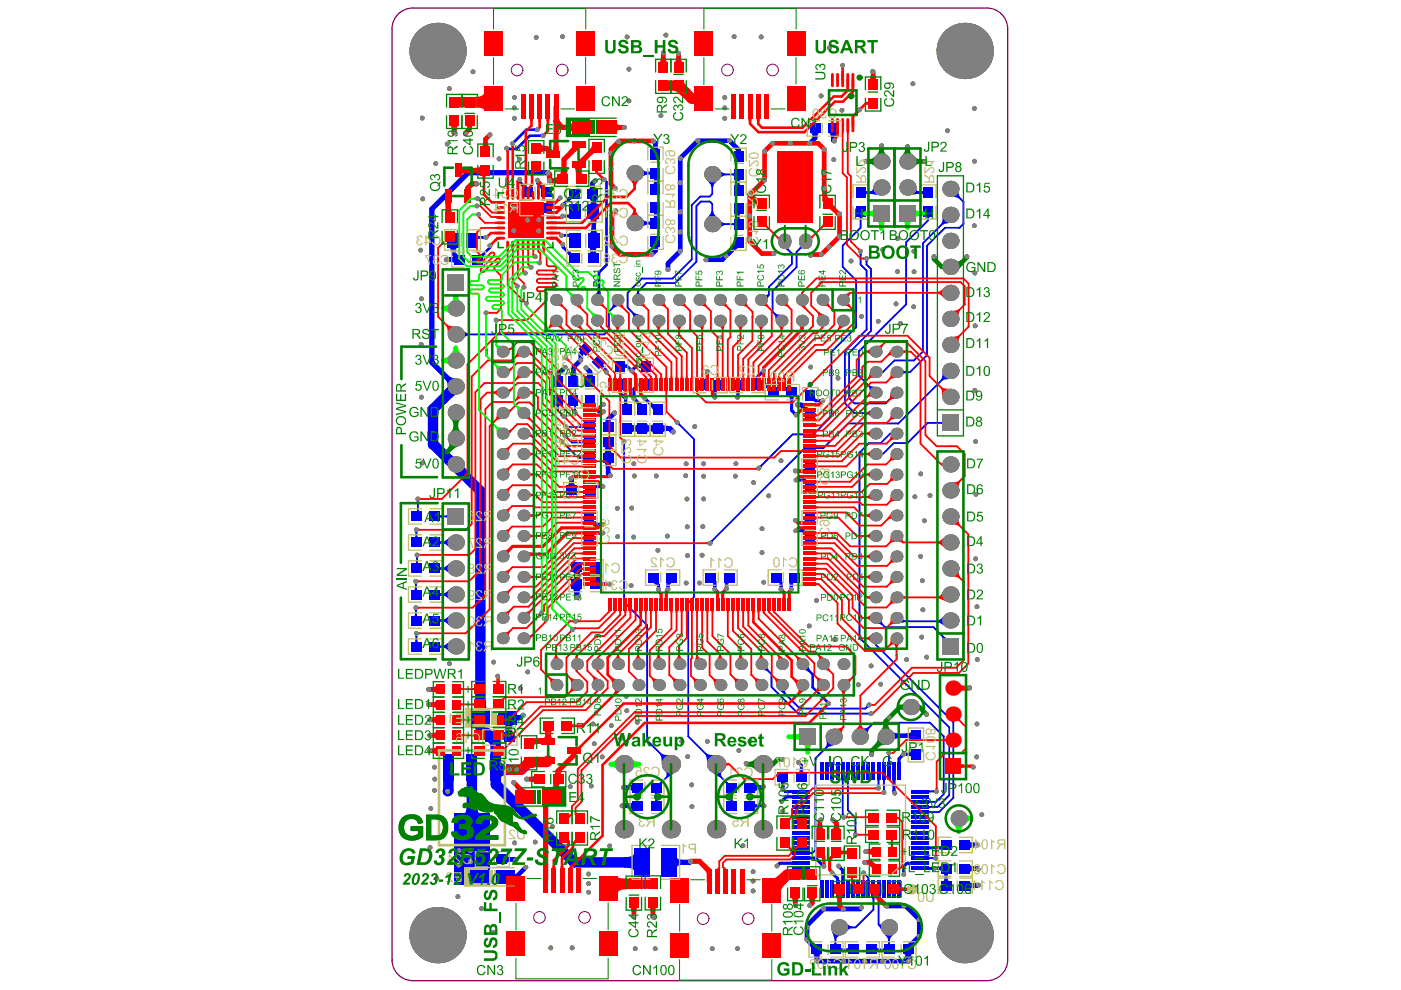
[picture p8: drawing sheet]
<svg xmlns="http://www.w3.org/2000/svg" width="297mm" height="210mm" viewBox="0 0 297 210" stroke-linecap="round" stroke-linejoin="round" font-family="sans-serif">
<path d="M87.5 1.7h121.7a4.4 4.4 0 0 1 4.4 4.5v197.3a4.4 4.4 0 0 1-4.4 4.4M87.6 1.7a4.4 4.4 0 0 0-4.5 4.4v197.7M83.1 203.4a4.4 4.4 0 0 0 4.4 4.5M87.3 207.9h121.9" fill="none" stroke="#800080" stroke-width=".28"/>
<g fill="none" stroke="#800080" stroke-width=".22">
<circle cx="109.6" cy="14.8" r="1.23"/>
<circle cx="119.2" cy="14.8" r="1.23"/>
<circle cx="154.2" cy="14.8" r="1.23"/>
<circle cx="163.8" cy="14.8" r="1.23"/>
<circle cx="114.4" cy="194.5" r="1.23"/>
<circle cx="123.9" cy="194.5" r="1.23"/>
<circle cx="149.1" cy="194.8" r="1.23"/>
<circle cx="158.6" cy="194.8" r="1.23"/>
</g>
<g fill="#00f">
<path d="M87.9 134.6h.7l-.1 .4h-.4z"/>
<path d="M88.1 135.7h.4l.2 .4h-.8z"/>
<path d="M87.8 129.2h.7l-.1 .4h-.4z"/>
<path d="M87.8 123.6h.7l-.1 .4h-.4z"/>
<path d="M88.1 118h.7l-.2 .4h-.4z"/>
<path d="M87.9 112.7h.7l-.1 .4h-.4z"/>
<path d="M88.1 113.6h.4l.2 .4h-.8z"/>
<path d="M88.2 106.1h.7l-.1 .4h-.4z"/>
<path d="M88.4 108.1h.4l.2 .4h-.8z"/>
<path d="M93.3 131.2l.4 .2v.4l-.4 .2z"/>
<path d="M93.3 125.7l.4 .2v.3l-.4 .2z"/>
<path d="M93.9 125.9l.7-.3 .8-.7v2.3l-.8-.7-.7-.3z"/>
<path d="M93.3 120.1l.4 .2v.4l-.4 .2z"/>
<path d="M93.9 120.3l.7-.2 .8-.8v2.4l-.8-.7-.7-.3z"/>
<path d="M93.3 109.1l.4 .2v.4l-.4 .2z"/>
<path d="M94.6 109.3l.3-.2v.8l-.3-.2z"/>
<path d="M94.4 80.5l.8-.8 .6 .4 .8 .1-1.7 1.7-.1-.8z"/>
<path d="M95.3 54.5h.4a.56 .56 0 0 0 .6-.5v2a.77 .77 0 0 0-1-.5z"/>
<path d="M101.6 54h.3l.5-.4 .4 .3-.4 .5v.3z"/>
<path d="M102.3 50.1l.4-.1v.7l-.4-.1z"/>
<path d="M101.2 49.8l.2 .2 .4 .1v.5l-.4 .1-.2 .2z"/>
<path d="M107.4 181.2a.77 .77 0 0 0 1 .5v1h-.3a.56 .56 0 0 0-.7 .5z"/>
<path d="M107.9 31.2l.3 .1-.3 .6h-.3z"/>
<path d="M108.7 29.9l.3-.2 .4 .4-.2 .3z"/>
<path d="M110.9 45.1h2a.77 .77 0 0 0-.5 1h-1v-.3a.56 .56 0 0 0-.5-.7z"/>
<path d="M113.2 27.2h.4v.7l-.4-.1z"/>
<path d="M117.9 85.9h.8l-.2 .4h-.4z"/>
<path d="M114.4 28.5l.4-.1v.7h-.4z"/>
<path d="M120.7 101.9h1v.4a.56 .56 0 0 0 .5 .6h-2a.77 .77 0 0 0 .5-1z"/>
<path d="M119.7 93.6l.2 .4-.3 .3-.4-.1z"/>
<path d="M120.4 90.2l.4 .2-.1 .3-.4 .2z"/>
<path d="M121.7 86.7h.4l.1 .4h-.6z"/>
<path d="M121.5 85.9h.8l-.2 .4h-.4z"/>
<path d="M120.3 53.7l.5-.4 .6 .5h.3l-1 .9v-.4z"/>
<path d="M119.4 49.5l.4 .1v.6h-.4z"/>
<path d="M120.2 49.6l.5-.2v1l-.1-.2h-.4z"/>
<path d="M119.6 45.5h.4v.6l-.4 .1z"/>
<path d="M120.1 45.5h.4l.2-.2v1.1l-.2-.2-.4-.1z"/>
<path d="M119.4 43l.2-.2 .4 .5-.2 .2z"/>
<path d="M120.6 41.3l1 .9h-.3l-.6 .4-.5-.4 .5-.6z"/>
<path d="M127.2 112.7l.3-.1v.7h-.3z"/>
<path d="M127.2 110.8h.3v.7h-.3z"/>
<path d="M126 110.5l.2 .2 .5 .1v.7l-.7-.3z"/>
<path d="M127.2 102.8h.3v.7h-.3z"/>
<path d="M126.2 102.9l.6-.1v.7l-.5 .1-.1 .2z"/>
<path d="M123.5 93.6l.4-.2v.8l-.4-.2z"/>
<path d="M123.5 90.4l.4-.2v.7l-.4-.2z"/>
<path d="M124.6 85.9h1.5l.4 .5h-.9z"/>
<path d="M124.9 46.5h2a.77 .77 0 0 0-.5 1h-1v-.4a.56 .56 0 0 0-.5-.6z"/>
<path d="M125.3 42.4h1v.3a.56 .56 0 0 0 .5 .7h-2a.76 .76 0 0 0 .5-1z"/>
<path d="M124.8 42.2h1.9l-.3 .2-.1 .7h-1v-.3a.56 .56 0 0 0-.5-.6z"/>
<path d="M127.9 98.1h2a.77 .77 0 0 0-.5 1h-1v-.4a.56 .56 0 0 0-.5-.6z"/>
<path d="M127.9 94.8h2a.77 .77 0 0 0-.5 1h-1v-.3a.56 .56 0 0 0-.5-.7z"/>
<path d="M128.4 95.1h1v.3a.56 .56 0 0 0 .5 .7h-2a.76 .76 0 0 0 .5-1z"/>
<path d="M128.4 88.9h1l.1 .6h-1.2z"/>
<path d="M128.1 78.3l.4-.2 .4 .4-.7 .1z"/>
<path d="M129.8 64l1.6 .7-1.3 .6-.4-.2 .2-.4z"/>
<path d="M133.2 170.4l.3-.1a.56 .56 0 0 0 .7-.4v1.9a.77 .77 0 0 0-1-.4z"/>
<path d="M134 90.3h.3a.75 .75 0 0 0 .9-.5v2.1a.85 .85 0 0 0-1.2-.5z"/>
<path d="M133.9 89.8a.85 .85 0 0 0 1.2 .5v1.1h-.3a.75 .75 0 0 0-.9 .5z"/>
<path d="M134.4 85l.5-.5 .2 .2-.5 .5z"/>
<path d="M132.3 84.6h.7v.3h-.7z"/>
<path d="M132.3 85.2h.7l.1 .5 .2 .2h-1.3l.2-.2z"/>
<path d="M135.4 81.2l.5-.2v1.1l-.5-.2z"/>
<path d="M133.2 78.4l.5-.5 .2 .2-.5 .5z"/>
<path d="M133.9 78.1l.2-.2 .5 .5-.2 .2z"/>
<path d="M135.2 77.3l.5-.1 .2-.3v1.4l-.2-.3-.5-.1z"/>
<path d="M132.5 77.2l.4 .1v.6l-.4 .1z"/>
<path d="M134 66.4l.4-.1 1.3 .5-1.6 .8 .1-.7z"/>
<path d="M135.1 61.8h.4l.1 .4 .3 .3h-1.2l.3-.3z"/>
<path d="M138.8 168h.7l-.2 .4h-.4z"/>
<path d="M138.9 169.4h.4l.2 .4h-.7z"/>
<path d="M139.6 166l.6-.3 .3 .2-.3 .6z"/>
<path d="M139.3 124.3h.7v.3h-.7z"/>
<path d="M137.3 90.3h.2a.75 .75 0 0 0 .9-.5v2.1a.85 .85 0 0 0-1.1-.5z"/>
<path d="M137.2 89.8a.85 .85 0 0 0 1.1 .5v1.1h-.2a.75 .75 0 0 0-.9 .5z"/>
<path d="M136.7 84.9l.5-.5 .2 .3-.5 .4z"/>
<path d="M138.1 85.4l.6 .5h.3l-.6 1.2v-.4l-.5-.5z"/>
<path d="M138.4 45.1h1.1l-.2 .1v.4h-.6l-.1-.4z"/>
<path d="M137.4 47h.4l.2-.2v1.1l-.2-.3h-.4z"/>
<path d="M138.7 45.7h.6v.4l.2 .1h-1.1l.2-.1z"/>
<path d="M137.4 36.4h.4l.1-.2v1.1l-.1-.2-.4-.1z"/>
<path d="M138.4 37.8h1.1l-.2 .2v.4h-.6l-.1-.4z"/>
<path d="M138.7 38.5h.6v.4l.2 .1h-1.1l.2-.1z"/>
<path d="M143.5 181.7a.85 .85 0 0 0 1.1 .6v1.1h-.2a.76 .76 0 0 0-.9 .5z"/>
<path d="M140.8 163.4l2.6 .2-1.9 1.3-.4-.1a.93 .93 0 0 0-.3-1.4z"/>
<path d="M141.3 124.3h.7v.3h-.7z"/>
<path d="M143.6 90l.5-.5 .1 .4-.2 .3z"/>
<path d="M151.2 124.3h.7v.3h-.7z"/>
<path d="M151.2 83.5h.7v.4h-.7z"/>
<path d="M151.5 82.7h.7l-.2 .1-.1 .5h-.7z"/>
<path d="M150.8 44.8h.4l.3 .6 .7 .9h-2.4l.8-.9z"/>
<path d="M152.3 35.8l.8 .7 .6 .3v.4a2.65 2.65 0 0 0-1.5 1z"/>
<path d="M149.8 38.2h2.4l-.7 .8-.3 .7h-.4l-.2-.7z"/>
<path d="M154.9 169.4h.4l.2 .4h-.8z"/>
<path d="M154.7 168h.8l-.2 .4h-.4z"/>
<path d="M155.8 82.7h1.3l-.2 .1-.1 .5h-.7v-.5z"/>
<path d="M156.2 45.3h.8l-.2 .4h-.4z"/>
<path d="M155.2 47.3l.4-.2v.8l-.4-.2z"/>
<path d="M156.4 46.1h.4l.2 .4h-.8z"/>
<path d="M155.2 36.8l.4-.2v.8l-.4-.2z"/>
<path d="M156.2 38.1h.8l-.2 .4h-.4z"/>
<path d="M156.4 38.8h.4l.2 .4h-.8z"/>
<path d="M161.3 170.6l.3-.1v.7l-.3-.1z"/>
<path d="M160.1 170.3l.1 .2 .4 .1v.5l-.4 .1-.1 .2z"/>
<path d="M160.9 98.8l.4-.2 .3 .3-.2 .3z"/>
<path d="M160.1 80.1h.6l.2 .5h-1z"/>
<path d="M161.5 81l.1 .2 .5 .1v.7l-.5 .1-.1 .2z"/>
<path d="M161.4 78.6l.5 .5-.2 .2-.5-.4z"/>
<path d="M164.7 183.1l.3-.2 .4 .5-.2 .2z"/>
<path d="M165.8 169.4l.2-.2 .5 .5-.2 .2z"/>
<path d="M165.7 166.7h.6v.3h-.7z"/>
<path d="M165.3 165.8h1.4l-.3 .2-.1 .5h-.6l-.1-.5z"/>
<path d="M165.1 146.2l1.6-.1-.3 .5 .2 .4-.4 .1z"/>
<path d="M165.2 124.3h.7v.3h-.7z"/>
<path d="M164.2 66.7l.2-.2 .5 .2h.8l-1.2 1.3-.1-.8z"/>
<path d="M169.3 162.1l.5-.5 .2 .3-.5 .4z"/>
<path d="M167.5 124.3h.6v.3h-.7z"/>
<path d="M169.1 112.2h.3v.7h-.3z"/>
<path d="M170.6 112.4l.5 .5h.3l-.8 .9v-.3l-.4-.6z"/>
<path d="M169 99.5h.3v.7h-.3z"/>
<path d="M170 99.5l.5-.1 .1-.2v.9l-.6 .1z"/>
<path d="M168.1 87.8l.5-.5 .2 .2-.5 .5z"/>
<path d="M169.6 52.1l.6 .6-.4 .1-.3-.2z"/>
<path d="M174 183.5l.4-.5 .3 .2-.5 .5z"/>
<path d="M175 148.8l.4-.3 .3 .2-.5 .4z"/>
<path d="M173.8 84.6h.3v.7h-.3z"/>
<path d="M171.8 28.3h2a.76 .76 0 0 0-.5 1h-1v-.4a.56 .56 0 0 0-.5-.6z"/>
<path d="M178.2 200.9l.4 .2v.4l-.4 .2z"/>
<path d="M176.9 199.9h.4l.2 .4h-.8z"/>
<path d="M179.4 201.1l.4-.2v.8l-.4-.2z"/>
<path d="M177.8 184.1l.5-.5 .2 .3-.5 .4z"/>
<path d="M178.5 172.7l.4-.2 .1 .3-.6 .3z"/>
<path d="M179.4 165.2h.7l-.1 .4h-.4z"/>
<path d="M178.4 165.2h.6l-.1 .4h-.4z"/>
<path d="M183.9 186.3h.4l.1 .4h-.6z"/>
<path d="M183.9 151.1l.4-.1v.7l-.4-.2z"/>
<path d="M182.1 53.6h.7l-.1 .4h-.4z"/>
<path d="M183.4 55.2h.7l-.2 .4h-.4z"/>
<path d="M182.1 45.8h.8l-.2 .4h-.4z"/>
<path d="M183.5 40.3l.1 .2 .4 .1v.5l-.4 .1-.1 .2z"/>
<path d="M187.2 201.1l.4-.2v.8l-.4-.2z"/>
<path d="M188.3 199.9h.4l.2 .4h-.8z"/>
<path d="M185.9 200.9l.4 .2v.4l-.4 .2z"/>
<path d="M186.1 196.2l.3-.3 .4 .1 .2-.3-.1 1.7z"/>
<path d="M186 190.4h.6l-.1 .4h-.4z"/>
<path d="M186.1 166.3h.4l.1 .4h-.7z"/>
<path d="M187 165.2h.7l-.1 .4h-.4z"/>
<path d="M186 165.2h.6l-.1 .4h-.4z"/>
<path d="M188.1 160h.7l-.1 .4h-.4z"/>
<path d="M188.3 161.2h.4l.1 .3h-.7z"/>
<path d="M186.9 96l.3 .1v.4l-.3 .1z"/>
<path d="M186.9 78.6l.3 .1v.4l-.3 .1z"/>
<path d="M192.3 188.2h.3l.1 .7h-.3z"/>
<path d="M190.9 187.9l.2 .3h.5v.7l-.5 .1-.2 .2z"/>
<path d="M191.3 184.7h.7v.4h-.7z"/>
<path d="M191.9 159.6h.3v.6l-.3 .1z"/>
<path d="M191.1 159.9l.5 .5-.3 .2-.4-.4z"/>
<path d="M192.5 159.6l.5-.1 .2-.2v1.3l-.2-.3-.5-.1z"/>
<path d="M192.2 155.5h.3a.56 .56 0 0 0 .7-.5v2a.76 .76 0 0 0-1-.5z"/>
<path d="M191.3 130.8l.2 .6 .4 .1-.2 .4-1.3 .3z"/>
<path d="M197.7 181.8l.4-.2-.1 .7-.4-.2z"/>
<path d="M197.5 183.8h.3v.7l-.3-.1z"/>
<path d="M196.9 181.6l.4 .2v.3l-.4 .2z"/>
<path d="M196.9 179.5h.6v.6h-.6z"/>
<path d="M196.9 170.8l.4 .1v.4l-.4 .1z"/>
<path d="M196.9 169.7l.4 .1v.4l-.4 .1z"/>
<path d="M196.4 45.8h.8l-.2 .4h-.4z"/>
<path d="M195.2 40.6l.5-.1 .1-.2v1.1l-.1-.2-.5-.1z"/>
<path d="M200.2 186.1h.7l.1 .5 .2 .1h-1.3l.3-.1z"/>
<path d="M198.5 183.8h.3v.6l-.3 .1z"/>
<path d="M198.8 183.8l.5-.1 .2-.2v1.3l-.2-.3-.5-.1z"/>
<path d="M198.9 179.5l.5-.1 .1-.2v1l-.6-.1z"/>
<path d="M199.8 135.1h.5l.6 .3h-1.1z"/>
<path d="M199.4 89.5l.4-.2v.7l-.4-.1z"/>
<path d="M199.8 45.7l1.8 1.6-1.1 .1-.7 .3-.3-.2 .3-.7z"/>
<path d="M205.6 186.8a.77 .77 0 0 0 1 .5v1h-.4a.56 .56 0 0 0-.6 .5z"/>
<path d="M205.6 183.2a.77 .77 0 0 0 1 .5v1h-.4a.56 .56 0 0 0-.6 .4z"/>
<path d="M205.6 178.2a.77 .77 0 0 0 1 .5v1h-.4a.56 .56 0 0 0-.6 .4z"/>
<path d="M88.2 119.1h.4l.2 .4h-.8z"/>
<path d="M93.2 136.7l.4 .2v.4l-.4 .2z"/>
<path d="M93.9 131.4l.7-.3 .8-.7v2.4l-.8-.8-.7-.2z"/>
<path d="M93.9 136.9l.6-.3 .9-.7v2.4l-.8-.8-.7-.2z"/>
<path d="M93.3 114.6l.4 .2v.4l-.4 .2z"/>
<path d="M93.9 114.8l.7-.2 .8-.8v2.4l-.8-.7-.7-.3z"/>
<path d="M95.4 96.1l.9 .7-1.3 2-.7-.7z"/>
<path d="M94.9 81.9l1.7 1.7-.8 .8-1.6-1.6z"/>
<path d="M97.9 69.7l.8 .8 .7 .2v.4l-.7 .2-.8 .8z"/>
<path d="M101.4 155.3l1.6-1.5 1.3 1.2 .8 .3-2.1 2.1a4.1 4.1 0 0 0-1.6-2.1z"/>
<path d="M103.5 52.4l.6 .1-.3 .5-.5-.3z"/>
<path d="M106.1 161.3a1.03 1.03 0 0 0 1.2 .8h.7v2.2a1.67 1.67 0 0 0-1.8 .6l-.1 .2z"/>
<path d="M106.9 153.6h2.2a.85 .85 0 0 0-.6 1.1h-1.1v-.2a.76 .76 0 0 0-.5-.9z"/>
<path d="M107.4 154.2h1.1v.2a.75 .75 0 0 0 .5 .9h-2.1a.85 .85 0 0 0 .5-1.1z"/>
<path d="M110.3 39.2h1l.5 .4 .4 .1-1.4 .4a.4 .4 0 0 0-.2-.6z"/>
<path d="M116.9 43.1h.4v.8l-.4 .7z"/>
<path d="M114.3 39.6l.5-.3 .5 .4h.2l-.8 .7v-.3z"/>
<path d="M119.8 92.9l.5-.5 .2 .4-.3 .2z"/>
<path d="M118.9 87.9l.3-.2 .4 .1-.5 .5z"/>
<path d="M121.1 78.9h1v.3a.56 .56 0 0 0 .5 .7h-2a.77 .77 0 0 0 .5-1z"/>
<path d="M123.6 96.9l.3-.2v.8l-.3-.2z"/>
<path d="M124.6 78.9h1v.3a.56 .56 0 0 0 .5 .7h-2a.77 .77 0 0 0 .5-1z"/>
<path d="M125.2 52.8h1v.3a.56 .56 0 0 0 .5 .7h-2a.77 .77 0 0 0 .5-1z"/>
<path d="M124.7 52.6h2a.77 .77 0 0 0-.5 1h-1v-.4a.56 .56 0 0 0-.5-.6z"/>
<path d="M125.4 48.4h1v.4a.56 .56 0 0 0 .5 .6h-2a.76 .76 0 0 0 .5-1z"/>
<path d="M125.2 39.1h.9l.1 .4a.56 .56 0 0 0 .4 .6h-1.9a.77 .77 0 0 0 .5-1z"/>
<path d="M128.5 123.5h.4v.7h-.4z"/>
<path d="M132.3 181.7a2.03 2.03 0 0 0 2.2-.9v-.2v4.4a1.25 1.25 0 0 0-1.4-1l-.8-.1z"/>
<path d="M133.2 166.5h.3a.56 .56 0 0 0 .7-.5v2a.77 .77 0 0 0-1-.5z"/>
<path d="M134.1 83.8h.6v.3h-.7z"/>
<path d="M138.1 123.5h1.5l.3 .4h-.9z"/>
<path d="M138.1 52.3h1.7l-.2 .2-.1 .6h-1l-.1-.6z"/>
<path d="M138.5 30.8h1v.3a.56 .56 0 0 0 .5 .7h-2a.77 .77 0 0 0 .5-1z"/>
<path d="M141.4 123.5h1.3l-.7 .4z"/>
<path d="M150.8 163.7l2.5-.4a1.03 1.03 0 0 0-.2 1.4l-.5 .1z"/>
<path d="M150.5 114.7l.4-.2 .3 .2-.2 .4z"/>
<path d="M150.9 123.5h.9l.1 .6h-.7l-.1-.5z"/>
<path d="M152.2 46.3l.9 .8 .6 .2v.4l-.6 .3-.9 .7z"/>
<path d="M156.1 83.5l.7 .3v.2l-.7-.2z"/>
<path d="M155.6 51.3l1.5 1.2a.89 .89 0 0 0-1 .4l-.4 .3-.8-.5 .7-.9z"/>
<path d="M160.1 166a.77 .77 0 0 0 1 .5v1h-.4a.56 .56 0 0 0-.6 .5z"/>
<path d="M169.6 163.1h.6l.1 .5 .3 .2h-1.3l.2-.2z"/>
<path d="M167.4 123.5h1l-.2 .1-.1 .5h-.6z"/>
<path d="M170 110.5h.5l.1-.3v.9l-.6 .1z"/>
<path d="M169.1 101.4h.3v.7h-.3z"/>
<path d="M172.2 202.3h2a.77 .77 0 0 0-.5 1h-1v-.3a.56 .56 0 0 0-.5-.7z"/>
<path d="M171.7 180.5l.4 .2v.4l-.4 .1z"/>
<path d="M176.3 197.2l2.1 1-.4 .2a.98 .98 0 0 0-.7 .9l-.4-.2z"/>
<path d="M176.5 185.6l.4-.5 .3 .2-.5 .5z"/>
<path d="M183.1 185.6l.5-.5 .1 .4-.2 .2z"/>
<path d="M181.2 176.3h.4l.1 .4h-.7z"/>
<path d="M183.8 149.5l.4 .5-.3 .1-.3-.2z"/>
<path d="M182.3 154.5l1.1-.1 .7-.3 .2 .3-.2 .6-.1 1.2z"/>
<path d="M183.7 87.4l.5-.2 .6-.5v1.8l-.6-.6-.5-.1z"/>
<path d="M187.2 167.3h.4l.2 .4h-.7z"/>
<path d="M185.7 132.2l1.2-1.2 .1 .8 .2 .5-.3 .2-.4-.2z"/>
<path d="M191.6 202.3h2a.77 .77 0 0 0-.5 1h-1l-.1-.3a.56 .56 0 0 0-.4-.7z"/>
<path d="M191 78l.6 .5 .5 .2v.4l-.5 .2-.6 .5z"/>
<path d="M196.9 171.9l.4 .1v.4l-.4 .1z"/>
<path d="M196.9 167.5l.4 .1v.4l-.4 .2z"/>
<path d="M199.9 185.2h1.3l-.2 .1-.1 .5h-.7v-.5z"/>
<path d="M198.8 131.5l.6-.2 .8-.8 .2 2.4-1-.7-.6-.3z"/>
<path d="M199.8 78.7l1.8 1.6-1.2 .2-.6 .2-.3-.2 .3-.6z"/>
<path d="M88 130.2h.4l.2 .3h-.8z"/>
<path d="M88 124.6h.4l.1 .4h-.7z"/>
<path d="M94.8 80.9l.8-.8 .6 .5 .6 .2-1.3 1.3-.2-.6z"/>
<path d="M109.5 151.3l.2 .3 .7 .1v1l-.7 .1-.2 .3z"/>
<path d="M121.2 124.9h2.2a.85 .85 0 0 0-.5 1.1h-1.1l-.1-.2a.75 .75 0 0 0-.5-.9z"/>
<path d="M121.8 121.8h1v.4a.56 .56 0 0 0 .5 .6h-2a.77 .77 0 0 0 .5-1z"/>
<path d="M121.3 121.3h2a.76 .76 0 0 0-.5 1h-1v-.4a.56 .56 0 0 0-.5-.6z"/>
<path d="M132 94h.7l-.2 .4h-.4z"/>
<path d="M127.3 86.9h.3v.7h-.3z"/>
<path d="M130.8 82.6h1.4l-.3 .2-.1 .5h-.6l-.1-.5z"/>
<path d="M127.4 77.8l.5-.5 .2 .4-.3 .3z"/>
<path d="M118.3 42l.5 .5-.3 .2-.4-.4z"/>
<path d="M139.9 160l.3-.3 .7 .3 1.3 .1-1.9 1.9-.1-1.3z"/>
<path d="M149.5 160l.3-.3 .7 .3 1.3 .1-1.9 1.9-.1-1.3z"/>
<path d="M140.5 89.8a.85 .85 0 0 0 1.1 .5v1.1h-.3a.75 .75 0 0 0-.8 .5z"/>
<path d="M134.8 85.4h1l.9 .5-1.5-.1z"/>
<path d="M149.1 80.6l.6-.4 .5 .4-.5 .6z"/>
<path d="M149.6 79.1h.7v.3h-.7z"/>
<path d="M135.8 46.1l.8 .7 .7 .2v.6l-.7 .2-.8 .7z"/>
<path d="M135.8 35.5l.8 .7 .7 .2v.6l-.7 .2-.8 .7z"/>
<path d="M153.7 165.9l.4-.2 .5 .3-.6 .5z"/>
<path d="M153.7 124.2h.7v.3h-.7z"/>
<path d="M167.2 84.2h1.3l-.2 .1-.1 .5h-.7l-.1-.5z"/>
<path d="M162.4 82.1l.5-.4 .6 .4h.3l-.9 .9v-.3z"/>
<path d="M161.8 62.4l.6 .1 .5-.2 .2 .4-.6 1.3z"/>
<path d="M171.4 200.2l.8-.6a1.48 1.48 0 0 0 1.3 .7l-1.4 1.3a.8 .8 0 0 0-.3-1z"/>
<path d="M179.1 195.4l.9 .8 .6 .2v.4l-.6 .3-.9 .7z"/>
<path d="M184.9 190.4h.6l-.1 .4h-.4z"/>
<path d="M175.1 156.7l2.1 1.2-1.8 .6-.3-.2 .2-.6z"/>
<path d="M170.7 85.9l.9 .8h.5l-1.3 1.4a.84 .84 0 0 0-.4-1l-.3-.4z"/>
<path d="M184.1 82l.3-.3 .5 .2 .8 .1-1.3 1.2v-.8z"/>
<path d="M175.6 28.3h2.2a.85 .85 0 0 0-.5 1.1h-1.1v-.2a.75 .75 0 0 0-.6-.9z"/>
<path d="M191.7 200.3l.6-.1 .9-.6 1.1 .2-.7 .9v.5z"/>
<path d="M188.9 154.9l.7 .4 .8 .2 .1 1-.7 .2-.6 .5z"/>
<path d="M201.5 41.7l1.7-1.6 .1 1.1 .3 .6-.3 .3-.6-.3z"/>
<path d="M95.1 52.5h2a.76 .76 0 0 0-.5 .9h-1v-.3a.56 .56 0 0 0-.5-.6z"/>
<path d="M100.8 148.6h2.2a2.02 2.02 0 0 0 .7 2.2h.1h-3.9a1.2 1.2 0 0 0 .8-1.4z"/>
<path d="M126.9 123l.7 .4 .8 .1v.7l-.8 .1-.7 .4z"/>
<path d="M127.3 123.2l.2 .2 .5 .1v.7h-.5l-.2 .3z"/>
<path d="M132.2 83.6l.2 .2-.2 .6-.5-.3z"/>
<path d="M117.8 79.3h1l.1 .6h-1.1z"/>
<path d="M126.7 61.6l.6 .2 .4 1.2-1.6-.6 .5-.3z"/>
<path d="M161.5 142.1l1.2-1.3 .1 .8 .2 .5-.3 .2-.5-.2z"/>
<path d="M153.6 123.5h1.1l-.2 .1-.1 .5h-.7z"/>
<path d="M166.4 52.8l.8-.3-.1 .2 .2 .2-.4 .2z"/>
<path d="M170.2 142.1l1.2-1.3 .1 .7 .2 .5-.4 .4-.4-.3z"/>
<path d="M185.2 39.6l1.3 1.8-2-.3-.1-.5a.83 .83 0 0 0 .8-1z"/>
<path d="M187.3 197.8h2.4l-.8 .9-.2 .6h-.4l-.3-.6z"/>
<path d="M197.8 167.6l.4-.2v.7l-.4-.1z"/>
<path d="M189.2 167.4h.7v.3l-.6 .3z"/>
<path d="M188.8 83.3l1.3 1.2-.8 .1-.5 .2-.2-.3 .2-.5z"/>
<path d="M194.1 39.6a.83 .83 0 0 0 .8 1l-.2 .5-2 .3z"/>
<path d="M96.3 100.2l2-1.4 .7 .9-2 1.2z"/>
<path d="M99 170.6h2.2a2.03 2.03 0 0 0 .9 2.2h.2h-4.4a1.25 1.25 0 0 0 1-1.4z"/>
</g>
<g fill="none" stroke="#00f" stroke-width=".39">
<path d="M156.6 44.2v3.3h-5.6v-4.3l-.5-.5h-1.9l-1 1v11.8l-4.5 4.5h-6l-1.8 1.8v1.8M156.6 40.3v-3.3l-5.6-.1v4.2l-.5 .6h-2l-1.8 1.8v11.5l-4.1 4.1h-6.5l-3 3v3.1l2.2 2.2v.6M166.4 51.2v1.1l1.5 1.5v2.2l-4.9 4.8v1.7l-1.1 1.1h-.6M170.2 51.2l.3 .3M170.8 51.2v.3l-1.9 1.9v3.2l-5.1 5.1v4.4l1.9 1.9M182.5 44.8v3.5l-3.8 3.8v4.5l2.8 2.8v10l-5.2 5.2v13.7l-3.8 3.8h-4.4l-7.2 7.1M182.5 53.3v2.8l1.2 1.3v12.5l-4.6 4.6v11l2.1 2.1h4.5M183.7 54.8v1.3l1 .9v13.2l-4.7 4.6v9.6l1.1 1.1h6.7l2.3-2.3M196.8 44.8v1.9l-4.7 4.7v13.1l-10 10v5.2l3.6 3.5M201.5 45.5v.3l-5.8 5.8v22.9l-1.9 1.9h-4.2l-2.4 2.5h-1.5M201.5 40l2.8 2.8v4.7l-.9 .8h-3.1l-3.8 3.8v23.2l-3.6 3.6h-2.8M126.9 76.8l1.7 1.7v.4"/>
<path d="M130.9 63.6v.6l-1.8 1.8v3.9l-1 1h-31.5M201.5 78.6l-11 11.2h-10.7l-5.2 5.2h-4l-20.1 20.2M118.3 84.9v2.2l1.3 1.2M119.2 93.6l3.4 3.5h2.4M119.8 92.4l1.5 1.4h3.7M120 90.5h5M121.6 84.9l.3 .3v2.2M132.3 93.6v34.1l4.9 4.9v24.4l5 5v1.9l-3.1 3.1v3.9M143.6 89.5l3.5 3.6v33.5l-1.2 1.2v28.3l5.9 5.9M190.1 91.9h-1.4l-2 2.1h-2.5l-2 2v39.2l19.1 19v14.4l-2.5 2.5h-3.7M201.5 89.7h-4.8l-4.3 4.3h-2.9l-2.3 2.3h-1.5M88.3 112.3v2.7"/>
<path d="M88.3 112.3h.1M88.4 117.7v2.7l-.1 .1M88.6 105.8v3.3l-.3 .4M92.2 115h4.4M92.2 109.5h4.4M96.6 109.5h.1M96.6 115h.1M88.2 123.2l.1 2.9M88.2 128.8l.1 2.8M88.3 137.1h.1M88.3 134.3v2.8M92.2 137.1h4.4"/>
<path d="M92.2 131.6h4.4M92.2 126.1h4.4M92.2 120.5h4.4M96.6 137.1h.1M96.6 131.6h.1M96.6 126v.1M96.6 120.5h.1M185.7 131l1.9 2h10.3l3.6 3.6v.5M185.7 135.3v1.4l16.4 16.4v16.1l-3 3h-4M190.1 131l.7 .7h10.5l.2-.1M161.4 140.8l2.2 2.1v2.7l5.6 5.7h15.5M165.8 145.2v1.2l3.8 3.8h13.9l.8-.7"/>
<path d="M176.8 156.2v.7l-3.9 3.9v19.4l-.6 .7h-2.4M182.3 156.2l3-3h11.9l2.9 2.9v12.3l-1.6 1.6h-3.4M188.5 159.6v3.8M151.8 163.7l3.3 3.3v3.9M178.7 163.4v9.7l.2 .2M179.8 163.4v8.4l1.6 1.6v3.6M186.3 163.4v3.7M187.4 163.4v4.6M198.6 167.8h-3.5M183.1 185.1l1 1v2.5M185.2 188.6v4.2l-3.8 3.8h-3.5l-.8 .8v3.9h3.8M186.3 188.6v7.4l.6 .6h1.6v4.5l.1 .2h-3.8"/>
<path d="M195.1 181.9l3.3 .1"/>
</g>
<g fill="none" stroke="#00f" stroke-width=".99">
<path d="M126.2 38.3l-.6 .5 .3 6.2-.2 9.8M138.5 29.9l.5 .5v2.5M156.6 33.1v-1.3l-2-2h-6.6l-3.8 3.8v19.7l-2.6 2.6v1.3M172.8 27.2v2.1l-1.1 1.1M96.1 50.9v2.8l1.3 1.3-2.8 .1M111.9 44.1v2.5M139 51.2v1.9l-.8 .8M156.6 51.4v.2l-3.5 3.5h-3.4M119.8 77.9l-1.5 1.4v1.7M124.1 74l-1 1v1.4l-1.5 1.5v3M124.2 78l.9 .8v2.1M128.9 93.8v6.6l.5 .4"/>
<path d="M130.3 87.5l-1.4 1.4v1.6M169.1 85.8h.8l1.9 1.9M121 101.5l.2 .2v2.2M122.3 120.3v3.5M110.9 151.6l-.5 .6h-2.9M194.2 156h-6.2l-.2 .2M131.9 170.9h3.3M132.2 167h3M161.9 166.8l-.2 .2h-2.7M204.5 179.2h2.7M207.3 179.1l-.1 .1M106.4 182.2h2.9l.1 .1"/>
<path d="M111.5 183.9l-2 2h-2.2M182.7 192.4l-.4 .3h-7.7l-3.5 3.5v.4M187.9 192.1h4.1l2.9 2.9v3.5l-2.3 2.4v2.8l.1 .1h-19.4l-.1-2.5-2.1-2.1v-2.6M204.5 184.2h2.7l.2 .1M207.5 187.7l-3 .1"/>
</g>
<g fill="none" stroke="#00f" stroke-width=".55">
<path d="M113.9 27.5h-2.3l-2.9 2.9M114 38.2v.7l1.8 1.8M115.1 28.8h-2.8l-2.8 2.8h-1.9l-.2-.2M128.1 38.1l.5 .5v17.6l-1.6 1.6v5.4l-.4 .4M134.6 36.7h4.3l.1 3.4M186.9 39.8l-1.1 1.1h-3.3M192.4 39.8l1.1 1.1h3.3M103 50.3h-2.4l-.6 .6M103.9 52.1v.4l-2.6 2.5M118.8 42l-2.2 2.1h-.8M119.1 49.9h1.8l1.1 1.1M121.9 44.9l-.9 .9h-1.7"/>
<path d="M139 44v3.3h-4.4M170.1 140.8l2.2 2.2v2.7l3.4 3.5M159 170.9h3M200.6 179.2l-.6 .6h-4.9"/>
</g>
<path d="M116.5 38.3v-1.3l-.4-.4h-16.8l-7.7 7.7v32.6l5 5M176.7 27.2v2.5l.2 .2M132.9 90.8h9.1l.7 .8M122.3 126.7h.1M122.3 123.8v2.9M107.5 152.2l.5 .4v3.8M170.1 145.2v.1M146.4 182.6l-.2 .2h-4.3" fill="none" stroke="#00f" stroke-width="1.1"/>
<g fill="none" stroke="#00f" stroke-width=".66">
<path d="M110.2 38v.6l1.7 1.7v.4M119.3 51.8v.5l2.5 2.5M121.7 41.1l-2.4 2.4M131.5 77.6h1.4l1 1 1-1h2M150 78.7v1.6l-1.4 1.4M161.9 78.6l-1.5 1.5v1.5h2l1.5 1.6M125.1 84.9v.5l1.8 1.9h1M131.5 81.5v1.9l.8 .8h.3v3l.3 .2M136.7 84.4l2.7 2.8v.2M136.9 81.5h-1.5l-1 1v2l1.8 1.7v1.2M152.6 81.7l-1 .9v1.6M156.5 81.6v2.5l-.2 .2"/>
<path d="M167.8 83.2v3.8l1 1M167.9 83.2h-.1M171.6 99l-.8 .9h-2.2M171.8 83.8l1.1 1.2h1.6M125 110.2l1 1h1.8M127.8 113h-1.7l-1.1 1.1M127.8 103.2h-1.7l-1.1 1.1M168.7 112.5h1.5l1.4 1.5M168.8 101.8h1.7l1.1 1.1M171.6 110.1l-.8 .8h-1.6l-.6-.6M126.2 123.8h3M138.5 122.5v.5l1.1 1.1v.8"/>
<path d="M142.5 122.5v.5l-.9 .8v1.1M150.7 122.5l.9 .8v1.6M154.6 122.5l-.6 .6v1.7M164.5 122.5l1.1 1v1.4M168.4 122.5l-.6 .6v1.8M194.2 159.9h-2.6l-1 .9v2.6M166 164.8v2.5l.5 .5h3.4M169.3 161.6l.6 .7v2.5M169.9 168.9h-3.2l-.9 1M189.5 163.4v4.6l.2 .2M169.9 183h-4.6l-.6 .6M169.9 181.9h3l1.8 1.8"/>
<path d="M176.5 185.1l1.1 1.1v2.4M177.8 183.6l.9 .9v4.1M193 188.5l-2.4 .1M195.1 183h-2.8l-.7 .7v1.7M195.1 184.1h5.4l.1 3.7"/>
</g>
<path d="M92 94.3l4.1 4.2h.5M96.6 98.8l5.3 5.3v50.1l3.2 3.2v5.3M96.6 81.9l-4.8 4.9 .1 7.4M126.2 120.3v3.5M95.1 162.7v4.9l-.2 .2M100.1 162.7v12.9M109.6 163.2h-4.4l-.1 3.1 16.6 16.5h14.5" fill="none" stroke="#00f" stroke-width="2.2"/>
<path d="M96.3 172.5h7.5v15.1h-7.5z" fill-rule="evenodd" fill="#00f"/>
<g fill="#808080">
<circle cx="195.7" cy="129.3" r=".5"/>
<circle cx="195.6" cy="123.1" r=".5"/>
<circle cx="195.2" cy="118" r=".5"/>
<circle cx="176.6" cy="173.8" r=".5"/>
<circle cx="176.5" cy="185.1" r=".5"/>
<circle cx="177.8" cy="183.6" r=".5"/>
<circle cx="174.7" cy="183.7" r=".5"/>
<circle cx="207.5" cy="187.7" r=".5"/>
<circle cx="184.7" cy="151.3" r=".5"/>
<circle cx="184.3" cy="149.5" r=".5"/>
<circle cx="177.7" cy="80.2" r=".5"/>
<circle cx="171.9" cy="77.8" r=".5"/>
<circle cx="128.6" cy="78.9" r=".5"/>
<circle cx="124.2" cy="78" r=".5"/>
<circle cx="88.3" cy="134.3" r=".5"/>
<circle cx="88.2" cy="128.8" r=".5"/>
<circle cx="88.2" cy="123.2" r=".5"/>
<circle cx="88.4" cy="117.7" r=".5"/>
<circle cx="88.3" cy="112.3" r=".5"/>
<circle cx="88.6" cy="105.8" r=".5"/>
<circle cx="121" cy="101.5" r=".5"/>
<circle cx="129.4" cy="100.8" r=".5"/>
<circle cx="119.2" cy="93.7" r=".5"/>
<circle cx="119.8" cy="92.4" r=".5"/>
<circle cx="120" cy="90.5" r=".5"/>
<circle cx="119.6" cy="88.3" r=".5"/>
<circle cx="121.9" cy="87.4" r=".5"/>
<circle cx="127.9" cy="87.3" r=".5"/>
<circle cx="127.9" cy="85.8" r=".5"/>
<circle cx="180.4" cy="55.3" r=".5"/>
<circle cx="182.7" cy="67.1" r=".5"/>
<circle cx="160.9" cy="99.2" r=".5"/>
<circle cx="163" cy="105.1" r=".5"/>
<circle cx="141.5" cy="113.7" r=".5"/>
<circle cx="139.5" cy="116.7" r=".5"/>
<circle cx="130.9" cy="113.8" r=".5"/>
<circle cx="134.3" cy="113.9" r=".5"/>
<circle cx="130.9" cy="107.8" r=".5"/>
<circle cx="150.5" cy="115.2" r=".5"/>
<circle cx="169.1" cy="85.8" r=".5"/>
<circle cx="156.3" cy="84.3" r=".5"/>
<circle cx="168.6" cy="99.9" r=".5"/>
<circle cx="175.7" cy="149.2" r=".5"/>
<circle cx="135.1" cy="153.1" r=".5"/>
<circle cx="131.6" cy="156.6" r=".5"/>
<circle cx="132.9" cy="150.7" r=".5"/>
<circle cx="129.6" cy="153.9" r=".5"/>
<circle cx="166" cy="167.3" r=".5"/>
<circle cx="191.6" cy="159.9" r=".5"/>
<circle cx="198.1" cy="184.1" r=".5"/>
<circle cx="132.8" cy="147.6" r=".5"/>
<circle cx="125.7" cy="153.5" r=".5"/>
<circle cx="196.5" cy="151.5" r=".5"/>
<circle cx="188.6" cy="152.2" r=".5"/>
<circle cx="191.6" cy="185.4" r=".5"/>
<circle cx="178.8" cy="192.8" r=".5"/>
<circle cx="164.7" cy="183.6" r=".5"/>
<circle cx="174" cy="173.8" r=".5"/>
<circle cx="169.3" cy="161.6" r=".5"/>
<circle cx="165.8" cy="169.9" r=".5"/>
<circle cx="189.7" cy="168.2" r=".5"/>
<circle cx="193" cy="188.5" r=".5"/>
<circle cx="171.7" cy="192" r=".5"/>
<circle cx="168.7" cy="192" r=".5"/>
<circle cx="174.6" cy="192.7" r=".5"/>
<circle cx="182.7" cy="192.4" r=".5"/>
<circle cx="183.1" cy="185.1" r=".5"/>
<circle cx="183.3" cy="182.8" r=".5"/>
<circle cx="198.6" cy="167.8" r=".5"/>
<circle cx="206.4" cy="162.6" r=".5"/>
<circle cx="188.5" cy="159.6" r=".5"/>
<circle cx="186.3" cy="167.1" r=".5"/>
<circle cx="187.4" cy="168" r=".5"/>
<circle cx="171.1" cy="196.6" r=".5"/>
<circle cx="103" cy="66.3" r=".5"/>
<circle cx="184.8" cy="160" r=".5"/>
<circle cx="122.3" cy="126.7" r=".5"/>
<circle cx="171.6" cy="132.7" r=".5"/>
<circle cx="173.1" cy="127.3" r=".5"/>
<circle cx="176.9" cy="135.6" r=".5"/>
<circle cx="196" cy="110.4" r=".5"/>
<circle cx="197.2" cy="105.1" r=".5"/>
<circle cx="194" cy="105.3" r=".5"/>
<circle cx="195.2" cy="100.5" r=".5"/>
<circle cx="196.5" cy="139.3" r=".5"/>
<circle cx="195.4" cy="135.1" r=".5"/>
<circle cx="192.2" cy="139.9" r=".5"/>
<circle cx="186.7" cy="145.1" r=".5"/>
<circle cx="182" cy="145.2" r=".5"/>
<circle cx="184.7" cy="141.2" r=".5"/>
<circle cx="130.3" cy="87.5" r=".5"/>
<circle cx="159.8" cy="102.3" r=".5"/>
<circle cx="155.9" cy="101" r=".5"/>
<circle cx="149.2" cy="101" r=".5"/>
<circle cx="145.4" cy="100.9" r=".5"/>
<circle cx="139.2" cy="100.9" r=".5"/>
<circle cx="142.7" cy="91.6" r=".5"/>
<circle cx="132.3" cy="93.6" r=".5"/>
<circle cx="132.6" cy="84.2" r=".5"/>
<circle cx="123.1" cy="76.4" r=".5"/>
<circle cx="126" cy="157.7" r=".5"/>
<circle cx="127.7" cy="160.5" r=".5"/>
<circle cx="120.9" cy="166.8" r=".5"/>
<circle cx="125.4" cy="166.7" r=".5"/>
<circle cx="183.7" cy="54.8" r=".5"/>
<circle cx="182.5" cy="53.3" r=".5"/>
<circle cx="186.2" cy="68.1" r=".5"/>
<circle cx="190.9" cy="68.6" r=".5"/>
<circle cx="193.7" cy="65.1" r=".5"/>
<circle cx="190" cy="64.4" r=".5"/>
<circle cx="190.3" cy="57.6" r=".5"/>
<circle cx="193.8" cy="57.6" r=".5"/>
<circle cx="193.8" cy="53.3" r=".5"/>
<circle cx="117.1" cy="175.2" r=".5"/>
<circle cx="111.6" cy="165.2" r=".5"/>
<circle cx="165.6" cy="97.7" r=".5"/>
<circle cx="156" cy="98.3" r=".5"/>
<circle cx="149.2" cy="98.3" r=".5"/>
<circle cx="145.5" cy="98.3" r=".5"/>
<circle cx="134.4" cy="98.3" r=".5"/>
<circle cx="115.8" cy="131.3" r=".5"/>
<circle cx="114.9" cy="130" r=".5"/>
<circle cx="121.4" cy="133.5" r=".5"/>
<circle cx="122" cy="131.7" r=".5"/>
<circle cx="105.2" cy="67.9" r=".5"/>
<circle cx="168.7" cy="112.5" r=".5"/>
<circle cx="168.6" cy="110.3" r=".5"/>
<circle cx="168.8" cy="101.8" r=".5"/>
<circle cx="136.7" cy="84.4" r=".5"/>
<circle cx="133.9" cy="78.6" r=".5"/>
<circle cx="134.4" cy="84.5" r=".5"/>
<circle cx="151.6" cy="84.2" r=".5"/>
<circle cx="150" cy="78.7" r=".5"/>
<circle cx="161.9" cy="78.6" r=".5"/>
<circle cx="129.2" cy="123.8" r=".5"/>
<circle cx="174.5" cy="85" r=".5"/>
<circle cx="168.8" cy="88" r=".5"/>
<circle cx="127.8" cy="103.2" r=".5"/>
<circle cx="127.8" cy="111.2" r=".5"/>
<circle cx="127.8" cy="113" r=".5"/>
<circle cx="165.6" cy="124.9" r=".5"/>
<circle cx="167.8" cy="124.9" r=".5"/>
<circle cx="151.6" cy="124.9" r=".5"/>
<circle cx="154" cy="124.8" r=".5"/>
<circle cx="141.6" cy="124.9" r=".5"/>
<circle cx="139.6" cy="124.9" r=".5"/>
<circle cx="120" cy="75.9" r=".5"/>
<circle cx="113.5" cy="178.5" r=".5"/>
<circle cx="129.3" cy="179.4" r=".5"/>
<circle cx="156.7" cy="159.1" r=".5"/>
<circle cx="159" cy="157.2" r=".5"/>
<circle cx="150" cy="157.2" r=".5"/>
<circle cx="144.6" cy="157.2" r=".5"/>
<circle cx="111.9" cy="46.6" r=".5"/>
<circle cx="105.8" cy="33.7" r=".5"/>
<circle cx="110.1" cy="33.7" r=".5"/>
<circle cx="176.8" cy="33.9" r=".5"/>
<circle cx="119.8" cy="77.9" r=".5"/>
<circle cx="157.5" cy="179.3" r=".5"/>
<circle cx="159.7" cy="188.9" r=".5"/>
<circle cx="159.7" cy="186.8" r=".5"/>
<circle cx="159.7" cy="184.8" r=".5"/>
<circle cx="140.1" cy="24.5" r=".5"/>
<circle cx="133.3" cy="21.4" r=".5"/>
<circle cx="133.3" cy="14.7" r=".5"/>
<circle cx="95.3" cy="140.7" r=".5"/>
<circle cx="104.6" cy="140.4" r=".5"/>
<circle cx="110.3" cy="146" r=".5"/>
<circle cx="111.9" cy="142.5" r=".5"/>
<circle cx="108.9" cy="165.9" r=".5"/>
<circle cx="104.5" cy="197.7" r=".5"/>
<circle cx="102.1" cy="192.6" r=".5"/>
<circle cx="91.2" cy="179.7" r=".5"/>
<circle cx="91.3" cy="171.4" r=".5"/>
<circle cx="116.2" cy="36.7" r=".5"/>
<circle cx="116.5" cy="38.3" r=".5"/>
<circle cx="114" cy="38.2" r=".5"/>
<circle cx="111.5" cy="183.9" r=".5"/>
<circle cx="109.4" cy="182.3" r=".5"/>
<circle cx="99.7" cy="182.7" r=".5"/>
<circle cx="99.7" cy="180.4" r=".5"/>
<circle cx="97.3" cy="183.4" r=".5"/>
<circle cx="97.3" cy="186.5" r=".5"/>
<circle cx="97.3" cy="180.4" r=".5"/>
<circle cx="109.6" cy="163.2" r=".5"/>
<circle cx="108" cy="163.2" r=".5"/>
<circle cx="105.5" cy="143.4" r=".5"/>
<circle cx="90.8" cy="146.1" r=".5"/>
<circle cx="90.8" cy="149.4" r=".5"/>
<circle cx="91.1" cy="152.6" r=".5"/>
<circle cx="91.1" cy="159.2" r=".5"/>
<circle cx="109.1" cy="178.7" r=".5"/>
<circle cx="110.9" cy="151.6" r=".5"/>
<circle cx="94.9" cy="167.8" r=".5"/>
<circle cx="92.1" cy="167.6" r=".5"/>
<circle cx="92.2" cy="165.2" r=".5"/>
<circle cx="92.6" cy="186.2" r=".5"/>
<circle cx="159" cy="45.8" r=".5"/>
<circle cx="129.5" cy="35.8" r=".5"/>
<circle cx="129.8" cy="48.4" r=".5"/>
<circle cx="174.7" cy="31.6" r=".5"/>
<circle cx="144.2" cy="53.3" r=".5"/>
<circle cx="144.2" cy="49.2" r=".5"/>
<circle cx="144.2" cy="44.9" r=".5"/>
<circle cx="144.2" cy="38.8" r=".5"/>
<circle cx="144.2" cy="33.6" r=".5"/>
<circle cx="171.9" cy="54.1" r=".5"/>
<circle cx="141.6" cy="57.2" r=".5"/>
<circle cx="130.6" cy="44.7" r=".5"/>
<circle cx="130.4" cy="40" r=".5"/>
<circle cx="174.8" cy="39.9" r=".5"/>
<circle cx="159" cy="41.2" r=".5"/>
<circle cx="159" cy="50.6" r=".5"/>
<circle cx="174.1" cy="54" r=".5"/>
<circle cx="128.1" cy="38.1" r=".5"/>
<circle cx="119.3" cy="51.8" r=".5"/>
<circle cx="103.9" cy="28.6" r=".5"/>
<circle cx="94.6" cy="55.1" r=".5"/>
<circle cx="114.2" cy="46.6" r=".5"/>
<circle cx="114.2" cy="49" r=".5"/>
<circle cx="108.9" cy="48.9" r=".5"/>
<circle cx="108.9" cy="44.1" r=".5"/>
<circle cx="103.9" cy="52.1" r=".5"/>
<circle cx="101.1" cy="39" r=".5"/>
<circle cx="153.9" cy="54.3" r=".5"/>
<circle cx="126.2" cy="38.3" r=".5"/>
<circle cx="110.2" cy="38" r=".5"/>
<circle cx="119.3" cy="43.5" r=".5"/>
<circle cx="98.7" cy="28.3" r=".5"/>
<circle cx="178.7" cy="13.8" r=".5"/>
<circle cx="176.9" cy="29.9" r=".5"/>
<circle cx="196.1" cy="34.3" r=".5"/>
<circle cx="205" cy="54.4" r=".5"/>
<circle cx="198" cy="54.4" r=".5"/>
<circle cx="132.4" cy="27" r=".5"/>
<circle cx="129.5" cy="32.5" r=".5"/>
<circle cx="134.5" cy="29.9" r=".5"/>
<circle cx="131.1" cy="30" r=".5"/>
<circle cx="191.7" cy="192.1" r=".5"/>
<circle cx="187.9" cy="192.1" r=".5"/>
<circle cx="205.6" cy="145.8" r=".5"/>
<circle cx="166" cy="161" r=".5"/>
<circle cx="94.8" cy="30.5" r=".5"/>
<circle cx="92.4" cy="34.7" r=".5"/>
<circle cx="174.1" cy="20.3" r=".5"/>
<circle cx="178.5" cy="23.4" r=".5"/>
<circle cx="95.3" cy="18.8" r=".5"/>
<circle cx="100.3" cy="15.2" r=".5"/>
<circle cx="113.7" cy="7.9" r=".5"/>
<circle cx="119.3" cy="7.8" r=".5"/>
<circle cx="133" cy="7.8" r=".5"/>
<circle cx="141.2" cy="7.4" r=".5"/>
<circle cx="155.6" cy="7.8" r=".5"/>
<circle cx="161.4" cy="7.8" r=".5"/>
<circle cx="175.8" cy="10.1" r=".5"/>
<circle cx="193.6" cy="17.8" r=".5"/>
<circle cx="200.9" cy="27.7" r=".5"/>
<circle cx="206.6" cy="23" r=".5"/>
<circle cx="206.6" cy="34.2" r=".5"/>
<circle cx="206.6" cy="47.9" r=".5"/>
<circle cx="206.7" cy="57.9" r=".5"/>
<circle cx="206.8" cy="69.1" r=".5"/>
<circle cx="206.7" cy="82.8" r=".5"/>
<circle cx="206.9" cy="93.6" r=".5"/>
<circle cx="206.9" cy="104.8" r=".5"/>
<circle cx="206.9" cy="118.5" r=".5"/>
<circle cx="207.1" cy="128.6" r=".5"/>
<circle cx="207.2" cy="139.8" r=".5"/>
<circle cx="207.1" cy="153.5" r=".5"/>
<circle cx="207.1" cy="160.5" r=".5"/>
<circle cx="208.2" cy="172.7" r=".5"/>
<circle cx="207.4" cy="184.3" r=".5"/>
<circle cx="156.4" cy="201.1" r=".5"/>
<circle cx="151" cy="201.1" r=".5"/>
<circle cx="138.9" cy="201.1" r=".5"/>
<circle cx="134.7" cy="201.1" r=".5"/>
<circle cx="121.3" cy="201" r=".5"/>
<circle cx="116.8" cy="201" r=".5"/>
<circle cx="97.1" cy="190.1" r=".5"/>
<circle cx="92.1" cy="162.7" r=".5"/>
<circle cx="91.1" cy="155.9" r=".5"/>
<circle cx="89.6" cy="98.1" r=".5"/>
<circle cx="89.4" cy="84.2" r=".5"/>
<circle cx="89.3" cy="73" r=".5"/>
<circle cx="89.4" cy="63.4" r=".5"/>
<circle cx="89.5" cy="25" r=".5"/>
<circle cx="89.6" cy="42.2" r=".5"/>
<circle cx="89.2" cy="53" r=".5"/>
<circle cx="182.2" cy="23.3" r=".5"/>
<circle cx="187.2" cy="52.9" r=".5"/>
<circle cx="190.3" cy="50.6" r=".5"/>
<circle cx="148" cy="29.8" r=".5"/>
<circle cx="129.8" cy="52.2" r=".5"/>
<circle cx="145.8" cy="160.4" r=".5"/>
<circle cx="146.7" cy="171" r=".5"/>
<circle cx="146.6" cy="166.4" r=".5"/>
<circle cx="166" cy="172" r=".5"/>
<circle cx="161.9" cy="123.5" r=".5"/>
<circle cx="161.6" cy="117.2" r=".5"/>
<circle cx="161.6" cy="112.1" r=".5"/>
<circle cx="133.8" cy="124.2" r=".5"/>
<circle cx="133.9" cy="107.7" r=".5"/>
<circle cx="134.5" cy="100.9" r=".5"/>
<circle cx="148.3" cy="123.6" r=".5"/>
<circle cx="148.9" cy="117.7" r=".5"/>
<circle cx="145.8" cy="117.8" r=".5"/>
<circle cx="149" cy="111.7" r=".5"/>
<circle cx="145.7" cy="111.7" r=".5"/>
<circle cx="149.2" cy="105.8" r=".5"/>
<circle cx="145.7" cy="105.8" r=".5"/>
<circle cx="147.3" cy="90.4" r=".5"/>
<circle cx="192.5" cy="31.1" r=".5"/>
<circle cx="186.9" cy="30.9" r=".5"/>
<circle cx="183.6" cy="34.2" r=".5"/>
<circle cx="185.1" cy="15.2" r=".5"/>
<circle cx="175.8" cy="52.4" r=".5"/>
<circle cx="178" cy="50.1" r=".5"/>
<circle cx="178" cy="45.4" r=".5"/>
<circle cx="174.7" cy="36.6" r=".5"/>
<circle cx="171.7" cy="30.4" r=".5"/>
<circle cx="167.6" cy="30.4" r=".5"/>
<circle cx="163.8" cy="30.4" r=".5"/>
<circle cx="162.1" cy="32.1" r=".5"/>
<circle cx="162.1" cy="38.2" r=".5"/>
<circle cx="153.7" cy="20.7" r=".5"/>
<circle cx="153.7" cy="22.9" r=".5"/>
<circle cx="153.7" cy="25.1" r=".5"/>
<circle cx="109.1" cy="25.1" r=".5"/>
<circle cx="109.1" cy="22.9" r=".5"/>
<circle cx="109.1" cy="20.7" r=".5"/>
<circle cx="164.1" cy="53.8" r=".5"/>
<circle cx="149.7" cy="55.1" r=".5"/>
<circle cx="154.6" cy="29.8" r=".5"/>
<circle cx="143.9" cy="11.3" r=".5"/>
<circle cx="140.7" cy="11.2" r=".5"/>
<circle cx="96.3" cy="28.2" r=".5"/>
<circle cx="207.3" cy="179.1" r=".5"/>
<circle cx="183.5" cy="180.6" r=".5"/>
<circle cx="194.9" cy="195" r=".5"/>
<circle cx="194.9" cy="198.5" r=".5"/>
<circle cx="187.2" cy="203.8" r=".5"/>
<circle cx="183.3" cy="203.8" r=".5"/>
<circle cx="178.9" cy="203.8" r=".5"/>
<circle cx="171.1" cy="199.2" r=".5"/>
<circle cx="192.7" cy="203.8" r=".5"/>
<circle cx="173.2" cy="203.7" r=".5"/>
<circle cx="158.2" cy="161.9" r=".5"/>
<circle cx="161.9" cy="166.8" r=".5"/>
<circle cx="131.9" cy="170.9" r=".5"/>
<circle cx="132.2" cy="167" r=".5"/>
<circle cx="138.4" cy="194.4" r=".5"/>
<circle cx="134.4" cy="194.4" r=".5"/>
<circle cx="124.8" cy="189.2" r=".5"/>
<circle cx="124.8" cy="187.4" r=".5"/>
<circle cx="124.8" cy="185.3" r=".5"/>
<circle cx="162" cy="170.9" r=".5"/>
<circle cx="145.5" cy="123.6" r=".5"/>
<circle cx="138.5" cy="29.9" r=".5"/>
<circle cx="138.2" cy="53.9" r=".5"/>
<circle cx="113.9" cy="27.5" r=".5"/>
<circle cx="115.1" cy="28.8" r=".5"/>
<circle cx="119" cy="49.9" r=".5"/>
<circle cx="109.7" cy="60.6" r=".5"/>
<circle cx="111.1" cy="60.9" r=".5"/>
<circle cx="103" cy="50.3" r=".5"/>
<circle cx="101.5" cy="45.5" r=".5"/>
<circle cx="101.1" cy="43.7" r=".5"/>
<circle cx="101.2" cy="42.1" r=".5"/>
<circle cx="111.6" cy="64.3" r=".5"/>
<circle cx="114.4" cy="55.7" r=".5"/>
<circle cx="113.5" cy="54.4" r=".5"/>
<circle cx="112.6" cy="56.7" r=".5"/>
<circle cx="111.4" cy="57.9" r=".5"/>
<circle cx="107.4" cy="31.4" r=".5"/>
<circle cx="108.7" cy="30.4" r=".5"/>
<circle cx="118.8" cy="42" r=".5"/>
<circle cx="119.3" cy="45.8" r=".5"/>
<circle cx="198.4" cy="182" r=".5"/>
<circle cx="143.6" cy="89.5" r=".5"/>
<circle cx="146.4" cy="182.6" r=".5"/>
<circle cx="181.4" cy="177" r=".5"/>
<circle cx="178.9" cy="173.3" r=".5"/>
<circle cx="161.3" cy="68" r="1.24"/>
<circle cx="161.3" cy="63.6" r="1.24"/>
<circle cx="165.7" cy="68" r="1.24"/>
<circle cx="165.7" cy="63.6" r="1.24"/>
<circle cx="170" cy="68" r="1.24"/>
<circle cx="170" cy="63.6" r="1.24"/>
<circle cx="174.4" cy="68" r="1.24"/>
<circle cx="174.4" cy="63.6" r="1.24"/>
<circle cx="178.7" cy="68" r="1.24"/>
<circle cx="178.7" cy="63.6" r="1.24"/>
<circle cx="151.8" cy="175.8" r="1.93"/>
<circle cx="165.8" cy="145.2" r="1.24"/>
<circle cx="165.8" cy="140.8" r="1.24"/>
<circle cx="170.1" cy="145.2" r="1.24"/>
<circle cx="170.1" cy="140.8" r="1.24"/>
<circle cx="174.5" cy="145.2" r="1.24"/>
<circle cx="174.5" cy="140.8" r="1.24"/>
<circle cx="178.8" cy="145.2" r="1.24"/>
<circle cx="178.8" cy="140.8" r="1.24"/>
<circle cx="186.9" cy="39.8" r="1.71"/>
<circle cx="186.9" cy="34.2" r="1.71"/>
<circle cx="151.8" cy="162" r="1.93"/>
<circle cx="96.6" cy="126" r="1.71"/>
<circle cx="96.6" cy="81.9" r="1.71"/>
<circle cx="126.6" cy="68" r="1.24"/>
<circle cx="122.2" cy="68" r="1.24"/>
<circle cx="130.9" cy="68" r="1.24"/>
<circle cx="126.6" cy="63.6" r="1.24"/>
<circle cx="122.2" cy="63.6" r="1.24"/>
<circle cx="130.9" cy="63.6" r="1.24"/>
<circle cx="139.6" cy="68" r="1.24"/>
<circle cx="144" cy="68" r="1.24"/>
<circle cx="148.3" cy="68" r="1.24"/>
<circle cx="139.6" cy="63.6" r="1.24"/>
<circle cx="144" cy="63.6" r="1.24"/>
<circle cx="148.3" cy="63.6" r="1.24"/>
<circle cx="157" cy="68" r="1.24"/>
<circle cx="157" cy="63.6" r="1.24"/>
<circle cx="177.9" cy="196.6" r="1.71"/>
<circle cx="201.5" cy="126" r="1.71"/>
<circle cx="201.5" cy="104" r="1.71"/>
<circle cx="96.6" cy="137.1" r="1.71"/>
<circle cx="96.6" cy="131.6" r="1.71"/>
<circle cx="96.6" cy="120.5" r="1.71"/>
<circle cx="96.6" cy="115" r="1.71"/>
<circle cx="96.6" cy="93" r="1.71"/>
<circle cx="96.6" cy="98.5" r="1.71"/>
<circle cx="96.6" cy="76.4" r="1.71"/>
<circle cx="96.6" cy="87.4" r="1.71"/>
<circle cx="96.6" cy="65.4" r="1.71"/>
<circle cx="96.6" cy="70.9" r="1.71"/>
<circle cx="111" cy="131" r="1.24"/>
<circle cx="106.6" cy="131" r="1.24"/>
<circle cx="106.6" cy="135.3" r="1.24"/>
<circle cx="111" cy="135.3" r="1.24"/>
<circle cx="111" cy="122.3" r="1.24"/>
<circle cx="106.6" cy="122.3" r="1.24"/>
<circle cx="111" cy="118" r="1.24"/>
<circle cx="106.6" cy="118" r="1.24"/>
<circle cx="111" cy="113.6" r="1.24"/>
<circle cx="106.6" cy="113.6" r="1.24"/>
<circle cx="111" cy="105" r="1.24"/>
<circle cx="106.6" cy="105" r="1.24"/>
<circle cx="111" cy="96.3" r="1.24"/>
<circle cx="106.6" cy="96.3" r="1.24"/>
<circle cx="111" cy="100.6" r="1.24"/>
<circle cx="106.6" cy="100.6" r="1.24"/>
<circle cx="111" cy="87.6" r="1.24"/>
<circle cx="106.6" cy="87.6" r="1.24"/>
<circle cx="111" cy="83.2" r="1.24"/>
<circle cx="106.6" cy="83.2" r="1.24"/>
<circle cx="111" cy="78.9" r="1.24"/>
<circle cx="106.6" cy="78.9" r="1.24"/>
<circle cx="111" cy="74.6" r="1.24"/>
<circle cx="106.6" cy="74.6" r="1.24"/>
<circle cx="131" cy="145.2" r="1.24"/>
<circle cx="126.7" cy="145.2" r="1.24"/>
<circle cx="122.3" cy="145.2" r="1.24"/>
<circle cx="118" cy="145.2" r="1.24"/>
<circle cx="131" cy="140.8" r="1.24"/>
<circle cx="126.7" cy="140.8" r="1.24"/>
<circle cx="122.3" cy="140.8" r="1.24"/>
<circle cx="118" cy="140.8" r="1.24"/>
<circle cx="142.2" cy="175.8" r="1.93"/>
<circle cx="148.4" cy="145.2" r="1.24"/>
<circle cx="139.7" cy="145.2" r="1.24"/>
<circle cx="144.1" cy="145.2" r="1.24"/>
<circle cx="148.4" cy="140.8" r="1.24"/>
<circle cx="139.7" cy="140.8" r="1.24"/>
<circle cx="144.1" cy="140.8" r="1.24"/>
<circle cx="161.8" cy="175.8" r="1.93"/>
<circle cx="161.4" cy="145.2" r="1.24"/>
<circle cx="157.1" cy="145.2" r="1.24"/>
<circle cx="161.4" cy="140.8" r="1.24"/>
<circle cx="157.1" cy="140.8" r="1.24"/>
</g>
<g fill="#808080">
<path d="M185.2 43.6h3.4v3.4h-3.4z" fill-rule="evenodd"/>
<path d="M94.9 58.2h3.5v3.4h-3.5z" fill-rule="evenodd"/>
</g>
<path d="M166.4 50.9v.5" fill="none" stroke="#808080" stroke-width="2.8"/>
<g fill="#808080">
<circle cx="176.8" cy="156.2" r="1.71"/>
<circle cx="182.3" cy="156.2" r="1.71"/>
<circle cx="185.7" cy="135.3" r="1.24"/>
<circle cx="185.7" cy="131" r="1.24"/>
<circle cx="185.7" cy="113.6" r="1.24"/>
<circle cx="185.7" cy="118" r="1.24"/>
<circle cx="185.7" cy="122.3" r="1.24"/>
<circle cx="185.7" cy="96.3" r="1.24"/>
<circle cx="185.7" cy="100.6" r="1.24"/>
<circle cx="185.7" cy="105" r="1.24"/>
<circle cx="185.7" cy="74.6" r="1.24"/>
<circle cx="185.7" cy="83.2" r="1.24"/>
<circle cx="185.7" cy="78.9" r="1.24"/>
<circle cx="185.7" cy="87.6" r="1.24"/>
<circle cx="193.1" cy="149.9" r="1.71"/>
<circle cx="190.1" cy="135.3" r="1.24"/>
<circle cx="190.1" cy="131" r="1.24"/>
<circle cx="201.5" cy="131.6" r="1.71"/>
<circle cx="190.1" cy="113.6" r="1.24"/>
<circle cx="190.1" cy="118" r="1.24"/>
<circle cx="190.1" cy="122.3" r="1.24"/>
<circle cx="201.5" cy="120.5" r="1.71"/>
<circle cx="201.5" cy="115" r="1.71"/>
<circle cx="190.1" cy="96.3" r="1.24"/>
<circle cx="190.1" cy="100.6" r="1.24"/>
<circle cx="190.1" cy="105" r="1.24"/>
<circle cx="201.5" cy="98.5" r="1.71"/>
<circle cx="190.1" cy="74.6" r="1.24"/>
<circle cx="190.1" cy="83.2" r="1.24"/>
<circle cx="190.1" cy="78.9" r="1.24"/>
<circle cx="190.1" cy="87.6" r="1.24"/>
<circle cx="201.5" cy="84.1" r="1.71"/>
<circle cx="201.5" cy="78.6" r="1.71"/>
<circle cx="201.5" cy="67.6" r="1.71"/>
<circle cx="201.5" cy="62.1" r="1.71"/>
<circle cx="192.4" cy="39.8" r="1.71"/>
<circle cx="201.5" cy="51.1" r="1.71"/>
<circle cx="201.5" cy="45.5" r="1.71"/>
<circle cx="201.5" cy="40" r="1.71"/>
<circle cx="192.4" cy="34.2" r="1.71"/>
<circle cx="111" cy="126.7" r="1.24"/>
<circle cx="106.6" cy="126.7" r="1.24"/>
<circle cx="106.6" cy="91.9" r="1.24"/>
<circle cx="111" cy="91.9" r="1.24"/>
<circle cx="111" cy="109.3" r="1.24"/>
<circle cx="106.6" cy="109.3" r="1.24"/>
<circle cx="142.2" cy="162" r="1.93"/>
<circle cx="161.8" cy="162" r="1.93"/>
<circle cx="185.7" cy="126.7" r="1.24"/>
<circle cx="185.7" cy="109.3" r="1.24"/>
<circle cx="185.7" cy="91.9" r="1.24"/>
<circle cx="190.1" cy="126.7" r="1.24"/>
<circle cx="190.1" cy="109.3" r="1.24"/>
<circle cx="190.1" cy="91.9" r="1.24"/>
<circle cx="201.5" cy="109.5" r="1.71"/>
<circle cx="201.5" cy="73.1" r="1.71"/>
<circle cx="201.5" cy="56.6" r="1.71"/>
<circle cx="117.9" cy="68" r="1.24"/>
<circle cx="135.3" cy="68" r="1.24"/>
<circle cx="117.9" cy="63.6" r="1.24"/>
<circle cx="135.3" cy="63.6" r="1.24"/>
<circle cx="188.5" cy="196.6" r="1.71"/>
<circle cx="152.7" cy="68" r="1.24"/>
<circle cx="152.7" cy="63.6" r="1.24"/>
<circle cx="132.3" cy="175.8" r="1.93"/>
<circle cx="135.4" cy="145.2" r="1.24"/>
<circle cx="135.4" cy="140.8" r="1.24"/>
<circle cx="134.6" cy="47.3" r="1.71"/>
<circle cx="92.8" cy="10.8" r="6"/>
<circle cx="203.3" cy="173.5" r="1.71"/>
<circle cx="152.8" cy="145.2" r="1.24"/>
<circle cx="187.8" cy="156.2" r="1.71"/>
<circle cx="152.8" cy="140.8" r="1.24"/>
</g>
<g fill="#808080">
<path d="M199.8 135.4h3.4v3.4h-3.4z" fill-rule="evenodd"/>
<path d="M190.7 43.6h3.4v3.4h-3.4z" fill-rule="evenodd"/>
<path d="M94.9 107.8h3.5v3.4h-3.5z" fill-rule="evenodd"/>
<path d="M199.8 87.9h3.4v3.5h-3.4z" fill-rule="evenodd"/>
<path d="M169.5 154.5h3.5v3.4h-3.5z" fill-rule="evenodd"/>
</g>
<path d="M170.8 50.9v.5" fill="none" stroke="#808080" stroke-width="2.8"/>
<g fill="#808080">
<circle cx="151" cy="47.5" r="1.71"/>
<circle cx="204.5" cy="10.8" r="6"/>
<circle cx="92.8" cy="198.3" r="6"/>
<circle cx="132.3" cy="162" r="1.93"/>
<circle cx="134.6" cy="36.7" r="1.71"/>
<circle cx="204.5" cy="198.3" r="6"/>
<circle cx="151" cy="36.9" r="1.71"/>
</g>
<g fill="#00f">
<path d="M101.4 181.2h2.1v2h-2.1z" fill-rule="evenodd"/>
<path d="M103 155.3h2.1v2.1h-2.1z" fill-rule="evenodd"/>
<path d="M106.9 155.3h2.1v2.1h-2.1z" fill-rule="evenodd"/>
<path d="M120.1 102.9h2.2v2.1h-2.2z" fill-rule="evenodd"/>
<path d="M120.6 79.9h2v2.1h-2z" fill-rule="evenodd"/>
<path d="M120.7 53.8h2.2v2h-2.2z" fill-rule="evenodd"/>
<path d="M120.6 40.1h2.2v2.1h-2.2z" fill-rule="evenodd"/>
<path d="M124 102.9h2.2v2.1h-2.2z" fill-rule="evenodd"/>
<path d="M123.9 89.5h2.2v2.1h-2.2z" fill-rule="evenodd"/>
<path d="M124.1 79.9h2v2.1h-2z" fill-rule="evenodd"/>
<path d="M124.6 53.8h2.2v2h-2.2z" fill-rule="evenodd"/>
<path d="M124.6 49.4h2.5v3.2h-2.5z" fill-rule="evenodd"/>
<path d="M124.6 40.1h2.1v2.1h-2.1z" fill-rule="evenodd"/>
<path d="M127.8 89.5h2.2v2.1h-2.2z" fill-rule="evenodd"/>
<path d="M138.4 89.8h2.1v2.1h-2.1z" fill-rule="evenodd"/>
<path d="M138.4 85.8h2.1v2.2h-2.1z" fill-rule="evenodd"/>
<path d="M137.9 50.1h2.1v2.2h-2.1z" fill-rule="evenodd"/>
<path d="M137.9 35.7h2.1v2.2h-2.1z" fill-rule="evenodd"/>
<path d="M137.9 31.8h2.1v2.1h-2.1z" fill-rule="evenodd"/>
<path d="M151.5 80.6h2.1v2.1h-2.1z" fill-rule="evenodd"/>
<path d="M155.4 80.6h2.2v2.1h-2.2z" fill-rule="evenodd"/>
<path d="M155.5 50.4h2.1v2.1h-2.1z" fill-rule="evenodd"/>
<path d="M155.5 35.9h2.1v2.2h-2.1z" fill-rule="evenodd"/>
<path d="M155.5 32h2.1v2.2h-2.1z" fill-rule="evenodd"/>
<path d="M159.3 80.6h2.2v2.1h-2.2z" fill-rule="evenodd"/>
<path d="M168.8 163.7h2.2v2.1h-2.2z" fill-rule="evenodd"/>
<path d="M172.1 200.3h2.2v2h-2.2z" fill-rule="evenodd"/>
<path d="M199.5 186.7h2.2v2.1h-2.2z" fill-rule="evenodd"/>
<path d="M199.5 178.1h2.2v2.1h-2.2z" fill-rule="evenodd"/>
<path d="M203.4 186.7h2.2v2.1h-2.2z" fill-rule="evenodd"/>
<path d="M203.4 178.1h2.2v2.1h-2.2z" fill-rule="evenodd"/>
<path d="M110.8 39.7h2.2v2h-2.2z" fill-rule="evenodd"/>
<path d="M110.8 43.1h2.2v2h-2.2z" fill-rule="evenodd"/>
<path d="M114.7 39.7h2.2v2h-2.2z" fill-rule="evenodd"/>
<path d="M114.7 43.1h2.2v2h-2.2z" fill-rule="evenodd"/>
<path d="M120.6 83.8h2v2.1h-2z" fill-rule="evenodd"/>
<path d="M125.1 119.2h2.2v2.1h-2.2z" fill-rule="evenodd"/>
<path d="M125.1 122.8h2.2v2.1h-2.2z" fill-rule="evenodd"/>
<path d="M123.9 113h2.1v2.2h-2.1z" fill-rule="evenodd"/>
<path d="M123.9 109.1h2.1v2.2h-2.1z" fill-rule="evenodd"/>
<path d="M123.9 96h2.2v2.1h-2.2z" fill-rule="evenodd"/>
<path d="M123.9 92.8h2.2v2h-2.2z" fill-rule="evenodd"/>
<path d="M124.1 83.8h2v2.1h-2z" fill-rule="evenodd"/>
<path d="M124.6 43.4h2.5v3.1h-2.5z" fill-rule="evenodd"/>
<path d="M127.9 96h2.1v2.1h-2.1z" fill-rule="evenodd"/>
<path d="M127.8 92.8h2.2v2h-2.2z" fill-rule="evenodd"/>
<path d="M138.1 169.8h2.1v2.1h-2.1z" fill-rule="evenodd"/>
<path d="M138.1 166h2.1v2h-2.1z" fill-rule="evenodd"/>
<path d="M137.4 121.4h2.2v2.1h-2.2z" fill-rule="evenodd"/>
<path d="M137.9 46.2h2.1v2.2h-2.1z" fill-rule="evenodd"/>
<path d="M137.9 39h2.1v2.2h-2.1z" fill-rule="evenodd"/>
<path d="M137.9 42.9h2.1v2.2h-2.1z" fill-rule="evenodd"/>
<path d="M141.4 121.4h2.1v2.1h-2.1z" fill-rule="evenodd"/>
<path d="M155.5 46.4h2.1v2.2h-2.1z" fill-rule="evenodd"/>
<path d="M155.5 39.2h2.1v2.2h-2.1z" fill-rule="evenodd"/>
<path d="M155.5 43.1h2.1v2.2h-2.1z" fill-rule="evenodd"/>
<path d="M163.4 121.4h2.2v2.1h-2.2z" fill-rule="evenodd"/>
<path d="M175.1 186.7h.6v3.7h-.6z" fill-rule="evenodd"/>
<path d="M174 186.7h.7v3.7h-.7z" fill-rule="evenodd"/>
<path d="M174 161.5h.7v3.7h-.7z" fill-rule="evenodd"/>
<path d="M175.1 161.5h.6v3.7h-.6z" fill-rule="evenodd"/>
<path d="M179.4 186.7h.7v3.7h-.7z" fill-rule="evenodd"/>
<path d="M178.3 186.7h.7v3.7h-.7z" fill-rule="evenodd"/>
<path d="M177.3 186.7h.6v3.7h-.6z" fill-rule="evenodd"/>
<path d="M177.3 161.5h.6v3.7h-.6z" fill-rule="evenodd"/>
<path d="M178.3 161.5h.7v3.7h-.7z" fill-rule="evenodd"/>
<path d="M179.4 161.5h.7v3.7h-.7z" fill-rule="evenodd"/>
<path d="M183.8 186.7h.6v3.7h-.6z" fill-rule="evenodd"/>
<path d="M182.7 186.7h.6v3.7h-.6z" fill-rule="evenodd"/>
<path d="M181.6 186.7h.7v3.7h-.7z" fill-rule="evenodd"/>
<path d="M181.6 161.5h.7v3.7h-.7z" fill-rule="evenodd"/>
<path d="M182.7 161.5h.6v3.7h-.6z" fill-rule="evenodd"/>
<path d="M183.8 161.5h.6v3.7h-.6z" fill-rule="evenodd"/>
<path d="M181.4 43.7h2.1v2.2h-2.1z" fill-rule="evenodd"/>
<path d="M181.4 39.8h2.1v2.1h-2.1z" fill-rule="evenodd"/>
<path d="M188.1 186.7h.7v3.7h-.7z" fill-rule="evenodd"/>
<path d="M187 186.7h.7v3.7h-.7z" fill-rule="evenodd"/>
<path d="M186 186.7h.6v3.7h-.6z" fill-rule="evenodd"/>
<path d="M186 161.5h.6v3.7h-.6z" fill-rule="evenodd"/>
<path d="M187 161.5h.7v3.7h-.7z" fill-rule="evenodd"/>
<path d="M188.1 161.5h.7v3.7h-.7z" fill-rule="evenodd"/>
<path d="M190.3 186.7h.6v3.7h-.6z" fill-rule="evenodd"/>
<path d="M190.3 161.5h.6v3.7h-.6z" fill-rule="evenodd"/>
<path d="M195.8 43.7h2v2.2h-2z" fill-rule="evenodd"/>
<path d="M195.8 39.8h2v2.1h-2z" fill-rule="evenodd"/>
<path d="M199.5 183.1h2.2v2.1h-2.2z" fill-rule="evenodd"/>
<path d="M203.4 183.1h2.2v2.1h-2.2z" fill-rule="evenodd"/>
<path d="M94 160h2.2v5.5h-2.2z" fill-rule="evenodd"/>
<path d="M87.2 125h2.2v2.1h-2.2z" fill-rule="evenodd"/>
<path d="M91.1 125h2.2v2.1h-2.2z" fill-rule="evenodd"/>
<path d="M87.2 119.5h2.2v2.1h-2.2z" fill-rule="evenodd"/>
<path d="M91.1 119.5h2.2v2.1h-2.2z" fill-rule="evenodd"/>
<path d="M96.3 54h2.2v2.1h-2.2z" fill-rule="evenodd"/>
<path d="M94.8 49.3h2.5v3.2h-2.5z" fill-rule="evenodd"/>
<path d="M105.3 181.2h2.1v2h-2.1z" fill-rule="evenodd"/>
<path d="M105.6 150.8h3.9v2.8h-3.9z" fill-rule="evenodd"/>
<path d="M99.9 150.8h3.9v2.8h-3.9z" fill-rule="evenodd"/>
<path d="M100.2 54h2.2v2.1h-2.2z" fill-rule="evenodd"/>
<path d="M117.3 79.9h2.1v2.1h-2.1z" fill-rule="evenodd"/>
<path d="M130.5 80.4h2v2.2h-2z" fill-rule="evenodd"/>
<path d="M130.5 76.5h2v2.2h-2z" fill-rule="evenodd"/>
<path d="M120.7 49.4h2.5v3.2h-2.5z" fill-rule="evenodd"/>
<path d="M135.1 89.8h2.1v2.1h-2.1z" fill-rule="evenodd"/>
<path d="M135.1 85.8h2.1v2.2h-2.1z" fill-rule="evenodd"/>
<path d="M147.5 80.6h2.2v2.1h-2.2z" fill-rule="evenodd"/>
<path d="M135.9 80.4h2.1v2.2h-2.1z" fill-rule="evenodd"/>
<path d="M135.9 76.5h2.1v2.2h-2.1z" fill-rule="evenodd"/>
<path d="M164.9 163.7h2.2v2.1h-2.2z" fill-rule="evenodd"/>
<path d="M179.8 200.3h2.2v2h-2.2z" fill-rule="evenodd"/>
<path d="M183.7 200.3h2.2v2h-2.2z" fill-rule="evenodd"/>
<path d="M176 200.3h2.2v2h-2.2z" fill-rule="evenodd"/>
<path d="M170.6 101.8h2.1v2.2h-2.1z" fill-rule="evenodd"/>
<path d="M170.6 97.9h2.1v2.2h-2.1z" fill-rule="evenodd"/>
<path d="M187.6 200.3h2.1v2h-2.1z" fill-rule="evenodd"/>
<path d="M191.5 200.3h2.2v2h-2.2z" fill-rule="evenodd"/>
<path d="M193.2 181.6h3.7v.7h-3.7z" fill-rule="evenodd"/>
<path d="M193.2 182.7h3.7v.7h-3.7z" fill-rule="evenodd"/>
<path d="M193.2 183.8h3.7v.6h-3.7z" fill-rule="evenodd"/>
<path d="M193.2 177.3h3.7v.6h-3.7z" fill-rule="evenodd"/>
<path d="M193.2 178.4h3.7v.6h-3.7z" fill-rule="evenodd"/>
<path d="M193.2 179.4h3.7v.7h-3.7z" fill-rule="evenodd"/>
<path d="M193.2 172.9h3.7v.7h-3.7z" fill-rule="evenodd"/>
<path d="M193.2 174h3.7v.7h-3.7z" fill-rule="evenodd"/>
<path d="M193.2 175.1h3.7v.7h-3.7z" fill-rule="evenodd"/>
<path d="M193.2 168.6h3.7v.6h-3.7z" fill-rule="evenodd"/>
<path d="M193.2 169.7h3.7v.6h-3.7z" fill-rule="evenodd"/>
<path d="M193.2 170.8h3.7v.6h-3.7z" fill-rule="evenodd"/>
<path d="M193.2 154.9h2v2.2h-2z" fill-rule="evenodd"/>
<path d="M87.2 136.1h2.1v2h-2.1z" fill-rule="evenodd"/>
<path d="M91.1 136.1h2.2v2h-2.2z" fill-rule="evenodd"/>
<path d="M87.2 130.5h2.2v2.1h-2.2z" fill-rule="evenodd"/>
<path d="M91.1 130.5h2.2v2.1h-2.2z" fill-rule="evenodd"/>
<path d="M87.2 114h2.2v2h-2.2z" fill-rule="evenodd"/>
<path d="M91.1 114h2.2v2h-2.2z" fill-rule="evenodd"/>
<path d="M87.2 108.5h2.2v2h-2.2z" fill-rule="evenodd"/>
<path d="M91.1 108.5h2.2v2h-2.2z" fill-rule="evenodd"/>
<path d="M105.3 184.5h3.9v2.8h-3.9z" fill-rule="evenodd"/>
<path d="M99.7 184.5h3.9v2.8h-3.9z" fill-rule="evenodd"/>
<path d="M121.2 119.2h2.2v2.1h-2.2z" fill-rule="evenodd"/>
<path d="M121.2 122.8h2.2v2.1h-2.2z" fill-rule="evenodd"/>
<path d="M117.3 83.8h2.1v2.2h-2.1z" fill-rule="evenodd"/>
<path d="M125.4 76.7l1.5-1.4 1.5 1.5-1.5 1.5z" fill-rule="evenodd"/>
<path d="M120.7 43.4h2.5v3.1h-2.5z" fill-rule="evenodd"/>
<path d="M134.5 179.8h3.4v6.1h-3.4z" fill-rule="evenodd"/>
<path d="M140.2 179.8h3.3v6.1h-3.3z" fill-rule="evenodd"/>
<path d="M157.9 166h2.2v2h-2.2z" fill-rule="evenodd"/>
<path d="M154 166h2.2v2h-2.2z" fill-rule="evenodd"/>
<path d="M154 169.8h2.2v2.1h-2.2z" fill-rule="evenodd"/>
<path d="M157.9 169.8h2.2v2.1h-2.2z" fill-rule="evenodd"/>
<path d="M153.6 121.4h2.1v2.1h-2.1z" fill-rule="evenodd"/>
<path d="M162.8 82.1h2.2v2.1h-2.2z" fill-rule="evenodd"/>
<path d="M166.8 82.1h2.1v2.1h-2.1z" fill-rule="evenodd"/>
<path d="M184.9 186.7h.6v3.7h-.6z" fill-rule="evenodd"/>
<path d="M180.5 186.7h.7v3.7h-.7z" fill-rule="evenodd"/>
<path d="M176.2 186.7h.6v3.7h-.6z" fill-rule="evenodd"/>
<path d="M176.2 161.5h.6v3.7h-.6z" fill-rule="evenodd"/>
<path d="M180.5 161.5h.7v3.7h-.7z" fill-rule="evenodd"/>
<path d="M184.9 161.5h.6v3.7h-.6z" fill-rule="evenodd"/>
<path d="M170.6 109h2.1v2.1h-2.1z" fill-rule="evenodd"/>
<path d="M170.6 112.9h2.1v2.2h-2.1z" fill-rule="evenodd"/>
<path d="M170.8 82.7h2v2.2h-2z" fill-rule="evenodd"/>
<path d="M170.8 86.6h2v2.2h-2z" fill-rule="evenodd"/>
<path d="M175.6 26.2h2.2v2.1h-2.2z" fill-rule="evenodd"/>
<path d="M171.7 26.2h2.2v2.1h-2.2z" fill-rule="evenodd"/>
<path d="M189.2 186.7h.7v3.7h-.7z" fill-rule="evenodd"/>
<path d="M193.2 180.5h3.7v.7h-3.7z" fill-rule="evenodd"/>
<path d="M189.2 161.5h.7v3.7h-.7z" fill-rule="evenodd"/>
<path d="M193.2 167.5h3.7v.7h-3.7z" fill-rule="evenodd"/>
<path d="M193.2 171.9h3.7v.6h-3.7z" fill-rule="evenodd"/>
<path d="M193.2 176.2h3.7v.6h-3.7z" fill-rule="evenodd"/>
<path d="M104 160h2.1v5.5h-2.1z" fill-rule="evenodd"/>
<path d="M122.6 74l1.5-1.5 1.5 1.6-1.4 1.4z" fill-rule="evenodd"/>
<path d="M193.2 158.8h2v2.2h-2z" fill-rule="evenodd"/>
<path d="M131.9 89.8h2.1v2.1h-2.1z" fill-rule="evenodd"/>
<path d="M131.9 85.8h2.1v2.2h-2.1z" fill-rule="evenodd"/>
<path d="M98.8 49.3h2.5v3.2h-2.5z" fill-rule="evenodd"/>
<path d="M168 183.8h3.7v.6h-3.7z" fill-rule="evenodd"/>
<path d="M168 182.7h3.7v.7h-3.7z" fill-rule="evenodd"/>
<path d="M168 181.6h3.7v.7h-3.7z" fill-rule="evenodd"/>
<path d="M168 179.4h3.7v.7h-3.7z" fill-rule="evenodd"/>
<path d="M168 178.4h3.7v.6h-3.7z" fill-rule="evenodd"/>
<path d="M168 177.3h3.7v.6h-3.7z" fill-rule="evenodd"/>
<path d="M168 175.1h3.7v.7h-3.7z" fill-rule="evenodd"/>
<path d="M168 174h3.7v.7h-3.7z" fill-rule="evenodd"/>
<path d="M168 172.9h3.7v.7h-3.7z" fill-rule="evenodd"/>
<path d="M168 170.8h3.7v.6h-3.7z" fill-rule="evenodd"/>
<path d="M168 169.7h3.7v.6h-3.7z" fill-rule="evenodd"/>
<path d="M168 168.6h3.7v.6h-3.7z" fill-rule="evenodd"/>
<path d="M96.5 172.8h7.1v5.5h-7.1z" fill-rule="evenodd"/>
<path d="M134.1 169.8h2.2v2.1h-2.2z" fill-rule="evenodd"/>
<path d="M134.1 166h2.2v2h-2.2z" fill-rule="evenodd"/>
<path d="M168 180.5h3.7v.7h-3.7z" fill-rule="evenodd"/>
<path d="M168 176.2h3.7v.6h-3.7z" fill-rule="evenodd"/>
<path d="M168 171.9h3.7v.6h-3.7z" fill-rule="evenodd"/>
<path d="M168 167.5h3.7v.7h-3.7z" fill-rule="evenodd"/>
<path d="M167.4 121.4h2.1v2.1h-2.1z" fill-rule="evenodd"/>
<path d="M149.6 121.4h2.2v2.1h-2.2z" fill-rule="evenodd"/>
<path d="M99 160h2.2v5.5h-2.2z" fill-rule="evenodd"/>
</g>
<g fill="#f00">
<path d="M88.6 133.9l.4 .2v.4l-.4 .1z"/>
<path d="M88.5 128.5l.4 .1v.4l-.4 .2z"/>
<path d="M88.8 117.3l.4 .2v.3l-.4 .2z"/>
<path d="M88.6 112l.4 .1v.4l-.4 .2z"/>
<path d="M94.4 50.5l.4 .6-.5 .3-.2-.3z"/>
<path d="M94.3 43h1.4l-.1 1.1h-1.1z"/>
<path d="M100.2 155.7l.4-.2v.8l-.4-.2z"/>
<path d="M97.7 155.5l.4 .2v.4l-.4 .2z"/>
<path d="M100.2 152.4l.4-.2v.8l-.4-.2z"/>
<path d="M97.7 152.2l.4 .2v.4l-.4 .2z"/>
<path d="M100.2 145.9l.4-.2v.8l-.4-.2z"/>
<path d="M100.2 149.2l.4-.2v.7l-.4-.2z"/>
<path d="M97.7 149l.4 .2v.3l-.4 .2z"/>
<path d="M97.7 145.7l.4 .2v.4l-.4 .2z"/>
<path d="M98.9 26.7h1.4l-.2 .6h-1z"/>
<path d="M103.1 49.8l.3-.1 .4 .4-.3 .3z"/>
<path d="M103.9 51.6l.3-.2 .4 .4-.2 .3z"/>
<path d="M104.9 49.1h.5v.6h-.5z"/>
<path d="M101.2 45.9l.6-.1 .1 .3-.3 .2z"/>
<path d="M104.9 47h.5v.5l-.5-.1z"/>
<path d="M104.9 44.9l.5-.1v.5h-.5z"/>
<path d="M104.9 45.8l.5 .1-.1 .5-.4-.2z"/>
<path d="M101.7 42l.2 .4-.2 .3-.4-.1z"/>
<path d="M101.6 43.4l.2 .1v.4h-.2z"/>
<path d="M104.9 42.6h.5v.6h-.5z"/>
<path d="M102.1 37.2h1.1l-.3 .1v.4h-.6v-.4z"/>
<path d="M106.7 155.5l.4 .2v.4l-.4 .2z"/>
<path d="M106.7 152.2l.4 .2v.4l-.4 .2z"/>
<path d="M106.1 148.3l.5-.2 .3 .2-.2 .5z"/>
<path d="M106.6 134.1l.8-.1 .4-.2 .3 .3-.2 .4-.1 .8z"/>
<path d="M106.6 129.8l.8-.1 .4-.2 .3 .2-.2 .5-.1 .8z"/>
<path d="M106.6 125.4h.8l.4-.3 .3 .3-.2 .5-.1 .7z"/>
<path d="M106.6 121.1l.8-.1 .4-.2 .3 .3-.2 .4-.1 .8z"/>
<path d="M106.6 116.7l.6-.1 .5-.2 .5 .4-.3 .5-.1 .7z"/>
<path d="M106.6 112.4l.8-.1 .4-.2 .3 .3-.2 .4-.1 .8z"/>
<path d="M106.6 108.1l.8-.1 .4-.2 .3 .2-.2 .5-.1 .8z"/>
<path d="M106.6 103.7l.8-.1 .4-.2 .3 .3-.2 .5-.1 .7z"/>
<path d="M106.6 99.4l.8-.1 .4-.2 .3 .3-.2 .4-.1 .8z"/>
<path d="M106.6 95h.8l.4-.3 .3 .3-.2 .5-.1 .8z"/>
<path d="M107.4 91l.5 .2 .4-.2 .2 .4-.9 1.2z"/>
<path d="M107.4 86.6l.5 .3 .4-.2 .2 .4-.9 1.2z"/>
<path d="M107.3 73.5l.9 .3v.4l-.3 .1-.1 .4z"/>
<path d="M105.6 67.5l.4 .2v.4l-.4 .1z"/>
<path d="M109 60.3l.3-.3 .4 .2-.5 .4z"/>
<path d="M108.4 40.1h.6v.6h-.6z"/>
<path d="M107.4 40.1h.5v.6h-.5z"/>
<path d="M107.3 31.9l.6-.3v.6h-.5z"/>
<path d="M112.3 164.7h.4a.56 .56 0 0 0 .6-.5v2a.77 .77 0 0 0-1-.5z"/>
<path d="M113.2 156.6h1.1v1.1h-.2a.76 .76 0 0 0-.9 .5z"/>
<path d="M111.8 134.4l.5 .3 .4-.2 .2 .4-.9 1.1z"/>
<path d="M111 129.8l.8-.1 .4-.2 .3 .2-.2 .5-.1 .8z"/>
<path d="M112.1 126.1l.2 .3 .4 .1v.4h-.4l-.2 .3z"/>
<path d="M111.9 121.4l.6 .6 .5 .1v.4l-.5 .2-.6 .5z"/>
<path d="M111.5 116.8l1.2 .4 .3 .6-.5 .2-.4 .4z"/>
<path d="M111.9 112.8l.6 .5 .5 .1v.4l-.5 .2-.6 .5z"/>
<path d="M111.9 108.4l.6 .5 .5 .2v.4l-.5 .2-.6 .5z"/>
<path d="M111.9 104.1l.6 .5 .5 .2v.3l-.5 .2-.6 .5z"/>
<path d="M111.9 99.7l.6 .5 .5 .2v.4l-.5 .2-.6 .5z"/>
<path d="M111.1 63.7l.4 .1-.4 .6-.2-.4z"/>
<path d="M110.9 60.1h.4l.1 .4h-.6z"/>
<path d="M111.9 56.3l.3-.3 .4 .2-.5 .5z"/>
<path d="M111.7 40.1h.6v.6h-.6z"/>
<path d="M110.6 40.1h.6v.6h-.6z"/>
<path d="M112.7 36.5h.7l-.2 .1-.1 .4h-.6z"/>
<path d="M112.2 25.3h.9l-.1 .5h-.6z"/>
<path d="M117.1 183.5h.6l.2 .6h-.9z"/>
<path d="M115.3 170.3l1.5 .1-.7 .7z"/>
<path d="M115.1 154.9h2.2a.85 .85 0 0 0-.5 1.1h-1.1v-.2a.75 .75 0 0 0-.6-.9z"/>
<path d="M115.7 155.3h1.1v.2a.75 .75 0 0 0 .5 .9h-2.2a.85 .85 0 0 0 .6-1.1z"/>
<path d="M116.5 144l.2-.3 .5 .2 .8 .1-1.3 1.2v-.8z"/>
<path d="M115 129.5l.2-.2 .3 .3-.2 .2z"/>
<path d="M115.4 131.6l.7 .1-.4 .4-.4-.2z"/>
<path d="M115.9 130.5l.4 .1v.6l-.5-.4z"/>
<path d="M116.6 68l1.3 1.2-.8 .1-.5 .2-.2-.3 .2-.4z"/>
<path d="M117.4 49.1h.6v.6h-.6z"/>
<path d="M117.4 45.9h.6v.5h-.6z"/>
<path d="M117.4 47h.6v.5h-.6z"/>
<path d="M115 40.1h.5v.6h-.5z"/>
<path d="M117.1 37.8h.2a.76 .76 0 0 0 .9-.6v1.7h-1.1z"/>
<path d="M117.3 31h1.1l.2 1.1h-1.8a.84 .84 0 0 0 .5-1.1z"/>
<path d="M115.5 31.9l1-.6 .7 .6 .6 .2h-2z"/>
<path d="M115.1 28.3l.3-.2 .4 .4-.2 .3z"/>
<path d="M115.7 25.3h.9l-.2 .5h-.5z"/>
<path d="M118.9 183.5h.5l.2 .6h-.9z"/>
<path d="M121.9 177.8l.7 .8h-.3l-.5 .4-.3-.5 .4-.4z"/>
<path d="M120 178.6h.7l.1 .5h-.5l-.1-.4z"/>
<path d="M121.8 172.1h.4l.2 .4h-.5z"/>
<path d="M120.7 172.6l.1 .1 .2-.1v.5l-.3 .6z"/>
<path d="M121.2 153.3l.1 .2 .5 .1v.6h-.5l-.1 .2z"/>
<path d="M120.8 144l.3-.3 .4 .2 .8 .1-1.2 1.2-.1-.8z"/>
<path d="M120.9 133.5l.5 .5-.4 .2-.3-.3z"/>
<path d="M121.6 133h.5l.1 .4-.3 .2z"/>
<path d="M121.3 131.5l.4-.1 .7 .7 .4-.2v-.4l-.4-.1-.7 .7-.4-.2z"/>
<path d="M119.6 88.8l.5-.5 .2 .4-.3 .3z"/>
<path d="M119.3 90.1l.3-.3 .4 .2-.5 .5z"/>
<path d="M120 91l.5-.5 .2 .4-.3 .3z"/>
<path d="M119.1 92l.3-.3 .4 .2-.5 .5z"/>
<path d="M121.2 87l.3-.3 .4 .2-.5 .5z"/>
<path d="M121.9 87.9l.5-.5 .2 .4-.3 .3z"/>
<path d="M120 76.4l.5-.5 .1 .4-.2 .2z"/>
<path d="M125.6 143.6l.4-.1 1.2 .6-1.6 .5 .2-.6z"/>
<path d="M126.5 142h.4v.2h-.4z"/>
<path d="M123.4 121.5l.3-.1v.6l-.3-.1z"/>
<path d="M123.3 120.4l.4-.1v.6l-.4-.1z"/>
<path d="M123.3 119.3l.4-.1v.6l-.4-.1z"/>
<path d="M123.3 118.2l.4-.1v.6l-.4-.1z"/>
<path d="M123.3 117.1l.4-.1v.7l-.4-.2z"/>
<path d="M123.3 116.1l.4-.2v.7l-.4-.2z"/>
<path d="M126.3 114.8l.4 .2v.4l-.4 .1z"/>
<path d="M123.3 115l.4-.2v.7l-.4-.1z"/>
<path d="M127.2 112.7l.3-.1v.7h-.3z"/>
<path d="M123.3 113.9l.4-.1v.6l-.4-.1z"/>
<path d="M123.3 110.6l.4-.1v.6l-.4-.1z"/>
<path d="M123.3 109.5l.4-.1v.7l-.4-.2z"/>
<path d="M123.3 108.5l.4-.2v.7l-.4-.2z"/>
<path d="M123.3 107.4l.4-.1v.6l-.4-.1z"/>
<path d="M123.3 106.3l.4-.1v.6l-.4-.1z"/>
<path d="M123.3 105.2l.4-.1v.6l-.4-.1z"/>
<path d="M123.3 104.1l.4-.1v.6l-.4-.1z"/>
<path d="M123.3 103l.4-.1v.6l-.4-.1z"/>
<path d="M123.3 99.8l.4-.1v.6l-.4-.1z"/>
<path d="M123.3 98.7l.4-.1v.6l-.4-.1z"/>
<path d="M126.3 97.5l.4 .1v.4l-.4 .1z"/>
<path d="M123.3 97.6l.4-.1v.6l-.4-.1z"/>
<path d="M123.3 96.5l.4-.1v.6l-.4-.1z"/>
<path d="M123.3 95.4l.4-.1v.6l-.4-.1z"/>
<path d="M123.3 94.4l.4-.2v.7l-.4-.2z"/>
<path d="M123.3 93.3l.4-.2v.7l-.4-.1z"/>
<path d="M123.3 91.1l.4-.1v.6l-.4-.1z"/>
<path d="M123.3 90l.4-.1v.6l-.4-.1z"/>
<path d="M126.2 36.2h.6v.3h-.6z"/>
<path d="M130.2 146.1l1.6 .1-1.1 1-.5-.3 .2-.4z"/>
<path d="M129.5 144l.3-.3 .5 .2 .7 .1-1.2 1.2-.1-.7z"/>
<path d="M130.8 138.8h.4l.2 .5 .5 .6h-1.7l.5-.6z"/>
<path d="M131.2 129.5h.6l-.1 .4h-.4z"/>
<path d="M130.2 129.5h.4v.2h-.4z"/>
<path d="M128.6 100.7h.3l.3 .6-.5 .1z"/>
<path d="M131.2 82.8h.6l-.1 .4h-.4z"/>
<path d="M131.3 79.8h.4l.1 .4h-.6z"/>
<path d="M130.2 79.8h.4l.1 .4h-.6z"/>
<path d="M129.1 79.8h.4l.1 .4h-.6z"/>
<path d="M128.1 78.3l.4 .1-.4 .6-.2-.4z"/>
<path d="M130.1 68.9h1.7l-.5 .6-.2 .5h-.4l-.1-.5z"/>
<path d="M133.4 192.4h2a.77 .77 0 0 0-.5 1h-1v-.4a.56 .56 0 0 0-.5-.6z"/>
<path d="M135.1 138.9l.4-.1 .1 .5 .6 .6-1.8 .1z"/>
<path d="M135.5 129.5h.7l-.1 .5h-.5z"/>
<path d="M134.4 129.5h.7l-.2 .4h-.3z"/>
<path d="M133.3 129.5h.7l-.1 .4h-.4z"/>
<path d="M132.3 129.5h.6l-.1 .4h-.4z"/>
<path d="M133.9 79.1l.5-.5 .2 .3-.5 .4z"/>
<path d="M134.7 69.1h1.2l-.3 .3-.1 .3h-.4l-.1-.3z"/>
<path d="M134.3 44.6h.5l.3 .7 .7 .8h-2.4l.7-.8z"/>
<path d="M133.4 37.9h2.4l-.7 .9-.3 .6h-.5l-.2-.6z"/>
<path d="M137.4 192.3h2a.77 .77 0 0 0-.5 1h-1v-.3a.56 .56 0 0 0-.5-.7z"/>
<path d="M138.2 144l.3-.3 .4 .2 .8 .1-1.2 1.2-.1-.8z"/>
<path d="M139.4 138.9l.4-.1 .2 .5 .5 .6-1.7 .1z"/>
<path d="M138.8 129.5h.6l-.1 .4h-.4z"/>
<path d="M137.7 129.5h.6l-.1 .4h-.4z"/>
<path d="M136.6 129.5h.6l-.1 .4h-.4z"/>
<path d="M140 79.8h.4l.1 .4h-.6z"/>
<path d="M138.9 79.8h.4l.1 .4h-.6z"/>
<path d="M137.8 79.9h.4l.1 .3h-.6z"/>
<path d="M136.7 79.9h.4l.1 .3h-.6z"/>
<path d="M138.8 68.9h1.7l-.5 .6-.2 .5h-.4l-.1-.5z"/>
<path d="M142.5 144l.3-.3 .5 .2 .8 .1-1.3 1.2v-.8z"/>
<path d="M143.8 138.9l.4-.1 .1 .5 .6 .6-1.8 .1z"/>
<path d="M144.2 129.5h.6l-.1 .4h-.4z"/>
<path d="M143.1 129.5h.7l-.2 .4h-.4z"/>
<path d="M142 129.5h.7l-.2 .4h-.3z"/>
<path d="M142.9 89.1l.3-.2 .4 .1-.5 .5z"/>
<path d="M144.3 79.8h.4l.1 .4h-.6z"/>
<path d="M143.2 79.8h.4l.2 .4h-.7z"/>
<path d="M142.2 79.8h.3l.2 .4h-.7z"/>
<path d="M141.1 79.8h.4l.1 .4h-.7z"/>
<path d="M140.9 82.8h.7l-.1 .4h-.4z"/>
<path d="M143.1 68.9h1.7l-.5 .6-.1 .5h-.4l-.2-.5z"/>
<path d="M143.4 12.2h1v.3a.56 .56 0 0 0 .5 .7h-2a.77 .77 0 0 0 .5-1z"/>
<path d="M146.9 144l.3-.3 .4 .2 .8 .1-1.2 1.2-.1-.8z"/>
<path d="M147.6 139.1l.4-.2 .2 .4 .5 .3-1.5 .8z"/>
<path d="M148.6 129.5h.6l-.1 .4h-.4z"/>
<path d="M147.5 129.5h.6l-.1 .4h-.4z"/>
<path d="M146.4 129.5h.6l-.1 .4h-.4z"/>
<path d="M145.3 129.5h.6l-.1 .4h-.4z"/>
<path d="M148.7 79.8h.4l.1 .4h-.6z"/>
<path d="M147.6 79.8h.4l.1 .4h-.6z"/>
<path d="M147.5 82.8h.6l-.1 .4h-.4z"/>
<path d="M146.5 79.8h.4l.1 .4h-.6z"/>
<path d="M145.4 79.8h.4l.1 .4h-.6z"/>
<path d="M147.9 69.2l1.6-.8-.4 1.3-.4 .2-.2-.4z"/>
<path d="M151.7 184.4l.6-.4 .3 .2-.1 .2z"/>
<path d="M151.4 143.8l.4 .2h.8l-1.1 1.4-.4-1.3z"/>
<path d="M152.5 138.9l.4-.1 .1 .5 .6 .6-1.8 .1z"/>
<path d="M150.7 129.5h.7l-.2 .4h-.3z"/>
<path d="M149.6 129.5h.7l-.1 .4h-.4z"/>
<path d="M153.5 124.8l.5 .5-.2 .2-.5-.4z"/>
<path d="M151.6 125.4l.5-.5 .2 .3-.5 .4z"/>
<path d="M149.8 115l.4-.2v.7l-.4-.1z"/>
<path d="M153 79.8h.4l.1 .4h-.6z"/>
<path d="M151.9 79.8h.4l.2 .4h-.7z"/>
<path d="M152.3 69.2l1.5-.8-.4 1.3-.4 .2-.2-.4z"/>
<path d="M155.6 144l.2-.3 .5 .2 .8 .1-1.2 1.2-.1-.8z"/>
<path d="M156.8 138.9l.4-.1 .2 .5 .5 .6-1.7 .1z"/>
<path d="M157.2 129.5h.7l-.1 .4h-.4z"/>
<path d="M156.2 129.5h.6l-.1 .4h-.4z"/>
<path d="M155.1 129.5h.6l-.1 .4h-.4z"/>
<path d="M157.4 79.8h.4l.1 .4h-.7z"/>
<path d="M156.3 79.8h.4l.1 .4h-.6z"/>
<path d="M155.2 79.8h.4l.1 .4h-.6z"/>
<path d="M156.1 68.9h1.8l-.5 .6-.2 .5h-.4l-.2-.5z"/>
<path d="M159.9 144l.3-.3 .5 .2 .7 .1-1.2 1.2-.1-.8z"/>
<path d="M161.2 138.9l.3-.1 .2 .5 .5 .6-1.7 .1z"/>
<path d="M161.6 129.5h.6l-.1 .4h-.4z"/>
<path d="M160.5 129.5h.6l-.1 .4h-.4z"/>
<path d="M159.4 129.5h.7l-.1 .5h-.5z"/>
<path d="M160.1 99.2l.4-.2 .2 .7-.4-.1z"/>
<path d="M160.6 79.8h.4l.1 .4h-.6z"/>
<path d="M159.5 79.8h.4l.2 .4h-.7z"/>
<path d="M161.6 79h.7l-.1 .3h-.6z"/>
<path d="M160.5 68.9h1.7l-.5 .6-.2 .5h-.3l-.2-.5z"/>
<path d="M162.5 47.5l.3 .5-.2 .3-.6-.3z"/>
<path d="M159.8 41.3l.7 .7v2.1a2.65 2.65 0 0 0-1.1-1.7z"/>
<path d="M160.3 25.3h.9l-.2 .5h-.5z"/>
<path d="M158.6 25.3h.8l-.1 .5h-.6z"/>
<path d="M164.5 143.7l.5 .2 .7 .1-1.1 1.3-.4-1.3z"/>
<path d="M164.9 139.1h.4l1.1 .7-1.6 .3 .2-.6z"/>
<path d="M163.9 129.5h.4v.2h-.4z"/>
<path d="M165.6 125.4l.5-.5 .2 .3-.5 .4z"/>
<path d="M166.1 79.8h.4l.1 .4h-.7z"/>
<path d="M165 79.8h.4l.1 .4h-.6z"/>
<path d="M163.9 79.8h.4l.1 .4h-.6z"/>
<path d="M164.8 68.9h1.8l-.5 .6-.2 .5h-.4l-.2-.5z"/>
<path d="M165.7 64.8l1.2-1.2 .1 .8 .2 .4-.2 .3-.5-.2z"/>
<path d="M164.9 50.1l.2 .2 .1-.1-.2 .8-.2-.5z"/>
<path d="M167.6 190.4h2a.77 .77 0 0 0-.5 1h-1v-.4a.56 .56 0 0 0-.5-.6z"/>
<path d="M168.9 179.1l.5 .6-.5 .2-.3-.3z"/>
<path d="M168.9 173.3l.4 .3-.4 .5-.3-.4z"/>
<path d="M169.1 145.9l1.7 .4-.2 .1a1.47 1.47 0 0 1-1.5 .5l.2-.5z"/>
<path d="M168.7 143.9l.4 .2 .7-.1-.8 1.6-.6-1.2z"/>
<path d="M168.8 139.4l.3-.2 1.3 .4-1.5 1 .1-.8z"/>
<path d="M168.7 112l.3-.2 .4 .5-.2 .2z"/>
<path d="M169 99.6h.4l-.3 .7h-.2z"/>
<path d="M170 95.4l.4-.1v.6l-.4-.1z"/>
<path d="M168.8 87.5l.2-.2 .5 .5-.2 .2z"/>
<path d="M169.4 69h1.3l-.2 .3-.1 .5h-.7l-.1-.5z"/>
<path d="M169.4 64.6l1.6-.2-.3 .5 .2 .4-.4 .2z"/>
<path d="M169.8 62.1h.4l.1 .3h-.5z"/>
<path d="M174.4 183h.6v.4h-.7z"/>
<path d="M174 181.8h.9l.1 .7h-.6l-.1-.5z"/>
<path d="M173.3 174.8h1v.3a.56 .56 0 0 0 .5 .7h-2a.77 .77 0 0 0 .5-1z"/>
<path d="M175.2 149.2l.5 .5-.3 .2-.4-.4z"/>
<path d="M173.1 143.8l.3-.2 1.2 .4-1.3 1.1v-.8z"/>
<path d="M173.5 139.1l.5-.1 1.1 .7-1.6 .4 .2-.5z"/>
<path d="M173 119.2l.4 .1v.4l-.4 .1z"/>
<path d="M173 120.3l.4 .1v.4l-.4 .1z"/>
<path d="M173 121.4l.4 .1v.4l-.4 .1z"/>
<path d="M173 122.4l.4 .2v.4l-.4 .1z"/>
<path d="M173 114.8l.4 .2v.4l-.4 .1z"/>
<path d="M173 115.9l.4 .2v.3l-.4 .2z"/>
<path d="M173 117l.4 .1v.4l-.4 .2z"/>
<path d="M173 118.1l.4 .1v.4l-.4 .1z"/>
<path d="M173 112.7l.4 .1v.4l-.4 .1z"/>
<path d="M173 113.8l.4 .1v.4l-.4 .1z"/>
<path d="M173 106.2l.4 .1v.4l-.4 .1z"/>
<path d="M173 107.3l.4 .1v.4l-.4 .1z"/>
<path d="M173 108.3l.4 .2v.3l-.4 .2z"/>
<path d="M173 109.4l.4 .1v.4l-.4 .2z"/>
<path d="M173 101.8l.4 .1v.4l-.4 .2z"/>
<path d="M173 102.9l.4 .1v.4l-.4 .1z"/>
<path d="M173 104l.4 .1v.4l-.4 .1z"/>
<path d="M173 105.1l.4 .1v.4l-.4 .1z"/>
<path d="M173 97.5l.4 .1v.4l-.4 .1z"/>
<path d="M173 98.6l.4 .1v.4l-.4 .1z"/>
<path d="M173 93.1l.4 .2v.4l-.4 .1z"/>
<path d="M173 94.2l.4 .2v.3l-.4 .2z"/>
<path d="M173 95.3l.4 .1v.4l-.4 .1z"/>
<path d="M173 96.4l.4 .1v.4l-.4 .1z"/>
<path d="M173 88.8l.4 .1v.4l-.4 .1z"/>
<path d="M173 89.9l.4 .1v.4l-.4 .1z"/>
<path d="M173 91l.4 .1v.4l-.4 .1z"/>
<path d="M174 85l.4 .5-.2 .2-.5-.5z"/>
<path d="M173.3 66.4l.4-.2 1.2 .7-1.6 .5 .2-.6z"/>
<path d="M174.1 69.2h.5v.2h-.4z"/>
<path d="M174.4 64.8l1.2-1.2 .1 .8 .2 .4-.3 .3-.4-.2z"/>
<path d="M171.9 50l.4-.1 .1 .4-.2 .5z"/>
<path d="M174.4 47.5l.5 .5-.5 .3-.2-.3z"/>
<path d="M174.4 41h.9l.1 .3a.57 .57 0 0 0 .4 .7h-1.4z"/>
<path d="M179.2 172.9l.4 .2v.4l-.4 .1z"/>
<path d="M176.8 174.8h1l.1 .3a.56 .56 0 0 0 .4 .7h-2a.77 .77 0 0 0 .5-1z"/>
<path d="M178 146.1h1.7l-.5 .6-.2 .5h-.4l-.1-.5z"/>
<path d="M179 144h.8l.4-.2 .3 .3-.4 1.3z"/>
<path d="M177.7 68.6l1.6 .5-1.2 .6-.4-.1 .2-.4z"/>
<path d="M178.7 64.8l1.3-1.2v.8l.3 .4-.3 .3-.5-.2z"/>
<path d="M178.7 62.3h.8l.5-.3 .3 .3-.3 .5v.8z"/>
<path d="M177 29l.5 .3-.2 .3-.6-.2z"/>
<path d="M177.3 27.9h.6l-.1 .5h-.5z"/>
<path d="M178.4 27.9h.5v.5h-.4z"/>
<path d="M179.5 27.9h.5l-.1 .5h-.3z"/>
<path d="M179.5 18.3h.5v.6h-.5z"/>
<path d="M178.3 14.2h.7l-.1 .3h-.5z"/>
<path d="M178.4 15.1h.5v.6h-.5z"/>
<path d="M182.7 185.4h.7l-.1 .4h-.4z"/>
<path d="M180.6 187.4l.3-.2 .5 .3-.6 .4z"/>
<path d="M182.7 187.5l.2-.3 .3 .3-.2 .2z"/>
<path d="M181.7 176.7l.4 .1v.4l-.3 .1z"/>
<path d="M183.7 176.8l.4-.2v.8l-.4-.2z"/>
<path d="M183.7 173.1l.4-.2v.7l-.4-.1z"/>
<path d="M183.7 135.1l.5-.1 .6-.5v1.7l-.6-.5-.5-.2z"/>
<path d="M183.7 130.8l.5-.2 .6-.5v1.8l-.6-.5-.5-.2z"/>
<path d="M183.9 126.5l.4-.1 .3-.4v1.3l-.3-.3-.4-.1z"/>
<path d="M183.7 122.1l.5-.1 .6-.6v1.8l-.6-.5-.5-.2z"/>
<path d="M183.7 117.8l.5-.2 .6-.5v1.7l-.6-.5-.5-.1z"/>
<path d="M183.7 113.4l.5-.1 .6-.5v1.7l-.6-.5-.5-.2z"/>
<path d="M183.7 109.1l.5-.2 .6-.5v1.8l-.6-.5-.5-.2z"/>
<path d="M183.7 100.4l.5-.2 .6-.5v1.8l-.6-.5-.5-.2z"/>
<path d="M184 87.4l.5-.3v1l-.5-.3z"/>
<path d="M183 54.6l.4-.1v.7l-.4-.2z"/>
<path d="M182.2 22.8l.3-.2 .4 .4-.2 .3z"/>
<path d="M181.7 23.3l.5 .5-.3 .2-.4-.4z"/>
<path d="M180.6 24.7h.5v.5h-.5z"/>
<path d="M180.6 18.3h.5v.6h-.5z"/>
<path d="M186.6 168l.4-.2 .2 .7-.5-.1z"/>
<path d="M185.5 167l.4-.2 .1 .7-.5-.2z"/>
<path d="M188.8 159.3l.4 .1v.4l-.4 .2z"/>
<path d="M189 108.6l.3 1.6-.5-.2-.4 .2-.2-.4z"/>
<path d="M185.7 73.3h.8l.4-.3 .3 .3-.2 .5-.1 .7z"/>
<path d="M192.4 188.2h.3v.7h-.4z"/>
<path d="M190.5 187.9l.2 .2 .5 .1v.7h-.5l-.2 .3z"/>
<path d="M190.1 183.8l.4 .2v.3l-.4 .2z"/>
<path d="M190.2 173.2h.2v.4h-.2z"/>
<path d="M191 125.8l.6 .5 .5 .2v.4l-.5 .1-.6 .5z"/>
<path d="M198.4 167h.4l.1 .4h-.7z"/>
<path d="M200.1 156.7l.4-.2v.8l-.4-.2z"/>
<path d="M198.8 126.5a1.42 1.42 0 0 0 1.1-1.1l.9 2.2-1.8-.7z"/>
<path d="M199.6 98.3l.2-.1v.5h-.2z"/>
<path d="M205.6 162.1l.6 .1-.3 .6h-.3z"/>
<path d="M203.7 161.8l.1 .2 .5 .1v.7h-.5l-.1 .3z"/>
<path d="M202.9 152.8l.6-.6 .1 .5-.3 .3z"/>
<path d="M88.5 122.9l.4 .2v.3l-.4 .2z"/>
<path d="M89 105.4l.4 .2v.4l-.4 .1z"/>
<path d="M94.6 69.1l.3-.3 .6 .3 1.1 .1-1.7 1.7-.1-1.2z"/>
<path d="M94.5 44h1.1v.2a.76 .76 0 0 0 .5 .9h-1.8z"/>
<path d="M100.2 159l.4-.2v.8l-.4-.2z"/>
<path d="M97.7 158.8l.4 .2v.4l-.4 .2z"/>
<path d="M97.8 35a.85 .85 0 0 0 1.1 .6v1.1h-.2a.75 .75 0 0 0-.9 .5z"/>
<path d="M103.4 66l.4 .1v.4l-.4 .2z"/>
<path d="M104.9 48.1l.5-.1v.6l-.5-.1z"/>
<path d="M102.4 30.1h1l.1 .4a.56 .56 0 0 0 .4 .6h-2a.77 .77 0 0 0 .5-1z"/>
<path d="M106.7 158.5v.1l.2-.1v.5l-.2 .6z"/>
<path d="M107.4 77.9l.5 .3 .4-.2 .2 .4-.9 1.2z"/>
<path d="M107.4 82.3l.5 .2 .4-.1 .2 .3-.9 1.2z"/>
<path d="M108.4 52.7h.6l-.1 .5h-.4z"/>
<path d="M107.4 52.7h.5l-.1 .5h-.4z"/>
<path d="M108.4 30.8h.7l-.1 .3-.6 .1z"/>
<path d="M111.9 95.4l.6 .5 .5 .2v.4l-.5 .1-.6 .5z"/>
<path d="M112 91.2l.9 1.2-.2 .4-.4-.2-.5 .2z"/>
<path d="M112 73.9l.9 1.2-.2 .3-.4-.1-.5 .2z"/>
<path d="M111.9 78l.6 .5 .5 .2v.4l-.5 .2-.6 .5z"/>
<path d="M111.9 82.4l.6 .5 .5 .2v.3l-.5 .2-.6 .5z"/>
<path d="M112.2 87.6l.3 1.2-.2 .3-.5-.2-.8-.1z"/>
<path d="M110.8 57.5l.2-.2 .2 .1-.3 .3z"/>
<path d="M112.8 52.7h.5v.5h-.4z"/>
<path d="M111.7 52.7h.6l-.1 .5h-.4z"/>
<path d="M110.6 52.7h.6l-.1 .5h-.4z"/>
<path d="M117.4 48l.6 .1v.5h-.6z"/>
<path d="M115 52.7h.5v.4l-.4 .2z"/>
<path d="M114.7 30.4a.85 .85 0 0 0 1.1 .5v1.1h-.2a.75 .75 0 0 0-.9 .6z"/>
<path d="M121.1 145.2l1.2 1.3h-.8l-.4 .3-.3-.3 .2-.5z"/>
<path d="M122 139.1h.4l.1 .3 .3 .3-.8 2.3v.3h.4l.1-.3-.8-2.2 .2-.3z"/>
<path d="M119.8 92.9l.5-.5 .2 .4-.3 .2z"/>
<path d="M118.9 87.9l.3-.2 .4 .1-.5 .5z"/>
<path d="M120.1 26.5h.2a.76 .76 0 0 0 .9-.6v2.2a.85 .85 0 0 0-1.1-.5z"/>
<path d="M123.3 92.2l.4-.1v.6l-.4-.1z"/>
<path d="M125.5 30.5l1.3 1.8a.82 .82 0 0 0-1.1 .3l-.5 .5-.5-1a1.72 1.72 0 0 0 .8-1.5z"/>
<path d="M128.5 123.5h.3l.1 .7h-.3z"/>
<path d="M128.5 79.4l.6-.4 .1 .4-.3 .2z"/>
<path d="M130.8 26a.77 .77 0 0 0 1 .5v1h-.4a.56 .56 0 0 0-.6 .5z"/>
<path d="M134.2 83.8l.2 .2-.5 .5-.2-.3z"/>
<path d="M132.2 83.6l.7-.1v.3l-.6 .1z"/>
<path d="M163.5 186.1l.3 .2 .6-.2 1.7-1.5 1 2.2a3.7 3.7 0 0 0-1.6 2.5l.1 .1z"/>
<path d="M168.8 101.3l.2-.2 .5 .4-.2 .3z"/>
<path d="M173.2 145.2l1.3 1.3h-.8l-.5 .3-.2-.3 .2-.5z"/>
<path d="M174.5 142.1l1.2-1.3 .1 .8 .2 .5-.3 .2-.4-.2z"/>
<path d="M173 123.5l.4 .2v.3l-.4 .2z"/>
<path d="M173 92.1l.4 .1v.4l-.4 .1z"/>
<path d="M173 87.7l.4 .1v.4l-.4 .2z"/>
<path d="M177 189.5h2a.77 .77 0 0 0-.5 1h-1v-.3a.56 .56 0 0 0-.5-.7z"/>
<path d="M179 180.4l.5-.1 .1-.2v1.3l-.1-.2-.5-.1z"/>
<path d="M178.4 180.1l.1 .2 .5 .1v.7l-.5 .1-.1 .2z"/>
<path d="M176.8 154.5l1.1-.1 .7-.3 .2 .3-.2 .6-.1 1.2z"/>
<path d="M183.9 180.1h.4a.56 .56 0 0 0 .6-.5v2a.77 .77 0 0 0-1-.5z"/>
<path d="M182.2 153.5h.4l.2 .6 .8 1-2.4-.2 .7-.8z"/>
<path d="M183.7 91.7l.5-.1 .6-.5v1.7l-.6-.5-.5-.2z"/>
<path d="M183.7 96.1l.5-.2 .6-.5v1.7l-.6-.5-.5-.1z"/>
<path d="M183.7 74.4l.5-.2 .6-.5v1.7l-.6-.5-.5-.1z"/>
<path d="M181.8 52.9l.3-.3 .4 .2-.5 .5z"/>
<path d="M183.6 21.6l.5-.2v1l-.5-.2z"/>
<path d="M189 73.9l.3 1.6-.5-.2-.4 .2-.1-.5z"/>
<path d="M190.2 114.9l1.1-1.2 .1 .7 .2 .5-.3 .3-.4-.3z"/>
<path d="M191 73.7l.6 .5 .5 .2v.4l-.5 .1-.6 .5z"/>
<path d="M198.8 114.8l.6-.2 .9-.8v2.4l-.9-.7-.6-.3z"/>
<path d="M199.4 82.4l.3-.3 .6 .3h1.2l-1.7 1.7-.1-1.1z"/>
<path d="M198.8 61.9l.6-.3 .9-.7v2.4l-.9-.8-.6-.2z"/>
<path d="M203.4 144.9l.5 .4 .7 .1v1l-.7 .1-.5 .4z"/>
<path d="M91.5 155.4h.3a.56 .56 0 0 0 .7-.5v2a.77 .77 0 0 0-1-.5z"/>
<path d="M91.5 152.1h.3a.56 .56 0 0 0 .7-.5v2a.77 .77 0 0 0-1-.5z"/>
<path d="M95.3 26.7h2a.77 .77 0 0 0-.5 1h-1v-.4a.56 .56 0 0 0-.5-.6z"/>
<path d="M109.2 166.8h1.4l.7 .6 .7 .2h-2.8a.24 .24 0 0 0 .4-.2 .24 .24 0 0 0-.2-.3z"/>
<path d="M113.7 156.6l1.1-.2v1.4l-1.1-.1z"/>
<path d="M105.2 143.8l.7-.1v.3l-.6 .1z"/>
<path d="M105.3 144.4h.6l.1 .5 .3 .2h-1.4l.3-.2z"/>
<path d="M114.4 130l.5 .5-.4 .1-.3-.2z"/>
<path d="M114.4 55l.3 .1 .1 .4-.6-.2z"/>
<path d="M104.7 50.9l.6-.5 .7 .4h-.4l-.4 .4z"/>
<path d="M113.9 40.1h.5v.6h-.5z"/>
<path d="M113.8 38.7l.6-.3v.3l-.5 .3z"/>
<path d="M114 38.7l.5-.5 .2 .3-.4 .4z"/>
<path d="M114 25.3h.8l-.1 .5h-.6z"/>
<path d="M130.9 185.8l.5 .4 1.7 .1v2.2a2.03 2.03 0 0 0-2.2 .9v.2z"/>
<path d="M117.8 163.5h1.1l.1 .7h-1.4z"/>
<path d="M117.3 166.4h1.1l.1 .9 .3 .3h-2a.85 .85 0 0 0 .5-1.2z"/>
<path d="M117.7 138.9l.4-.1 .2 .5 .5 .6-1.7 .1z"/>
<path d="M126.9 111.3l.5-.3 .2 .6-.2 .2z"/>
<path d="M127.1 102.9l.5-.4 .2 .2-.5 .5z"/>
<path d="M131.6 93.2l.3-.3 .4 .2-.5 .5z"/>
<path d="M118.5 93.2l.2 .4h1l.2 .4-.3 .3-.4-.1v-1l-.4-.2z"/>
<path d="M127 86l.5-.4 .3 .7-.3 .1z"/>
<path d="M127.4 87.3l.5 .5-.2 .2-.5-.5z"/>
<path d="M121.7 69.1l1.7-.6-.2 .6 .2 .5-.4 .1z"/>
<path d="M127.1 69.1l.5-.5v.7z"/>
<path d="M117.7 69.2l1.4-1v.8l.2 .4-.4 .2z"/>
<path d="M130.6 64.8l1.5-.9-.1 .7 .2 .5-.3 .2z"/>
<path d="M121.7 64.7l1.6-.5-.2 .6 .2 .4-.4 .1z"/>
<path d="M126.6 64.8l1.2-1.2 .1 .8 .2 .4-.3 .3-.4-.2z"/>
<path d="M117.9 64.8l1.2-1.2 .1 .8 .2 .4-.3 .3-.4-.2z"/>
<path d="M119 51.1l.3 .2-.5 .6-.2-.3z"/>
<path d="M118.5 45.9l.3-.1 .4 .5-.6 .1z"/>
<path d="M118.3 42l.5 .5-.3 .2-.4-.4z"/>
<path d="M127.4 37.8l.4-.4 .3 .2-.5 .5z"/>
<path d="M119 35.7h1.1l.1 .9 .2 .3h-1.9a.84 .84 0 0 0 .5-1.2z"/>
<path d="M122.1 35.7h1.1v.3a.75 .75 0 0 0 .6 .9h-1.7z"/>
<path d="M121.6 35.6h2.2a.85 .85 0 0 0-.6 1.1h-1.1v-.2a.75 .75 0 0 0-.5-.9z"/>
<path d="M121.8 34.2a1.72 1.72 0 0 0 1.6-.8l1.4 .1-.8 1-.1 .3 .2 .2z"/>
<path d="M149.6 79.1h.7v.3h-.7z"/>
<path d="M148.3 64.8l1.3-1.2v.8l.2 .4-.2 .3-.5-.2z"/>
<path d="M135.3 64.8l1.2-1.2 .1 .8 .2 .4-.3 .3-.4-.2z"/>
<path d="M144 64.8l1.2-1.2 .1 .8 .2 .4-.3 .3-.4-.2z"/>
<path d="M139.6 64.8l1.3-1.2v.8l.3 .4-.3 .3-.5-.2z"/>
<path d="M140.1 12.2h1v.3a.56 .56 0 0 0 .5 .7h-2a.77 .77 0 0 0 .5-1z"/>
<path d="M153.3 184.1l.4-.1 .6 .4h-.9z"/>
<path d="M166.8 179.7l.6-.5 .2 .5-.3 .2z"/>
<path d="M166.9 173.6l.5-.3 .2 .4-.2 .5z"/>
<path d="M153.5 161l.5 .6 .6 .2v.4l-.6 .2-.5 .6z"/>
<path d="M162.8 129.5h.4v.2h-.4z"/>
<path d="M158.3 129.5h.7l-.2 .4h-.3z"/>
<path d="M154 129.5h.6l-.1 .4h-.4z"/>
<path d="M167.2 79.9h.3l.1 .3h-.5z"/>
<path d="M162.8 79.8h.4l.1 .4h-.6z"/>
<path d="M158.5 79.8h.3l.2 .4h-.7z"/>
<path d="M154.1 79.8h.4l.1 .4h-.6z"/>
<path d="M161.4 64.8l1.2-1.2 .1 .8 .2 .4-.3 .3-.5-.2z"/>
<path d="M157 64.8l1.2-1.2 .1 .8 .2 .4-.2 .3-.5-.2z"/>
<path d="M152.7 64.8l1.2-1.2 .1 .8 .2 .4-.3 .3-.4-.2z"/>
<path d="M171.2 190.4h2a.77 .77 0 0 0-.5 1h-1v-.4a.56 .56 0 0 0-.5-.6z"/>
<path d="M180.3 186h.7l-.2 .4h-.3z"/>
<path d="M175.8 184.7l.6-.3 .2 .2-.6 .4z"/>
<path d="M184.8 182.5l.9 .6-.8 1.1-.7-.9z"/>
<path d="M176.3 180.9l.8 .9h-.3l-.5 .5-.5-.5 .5-.6z"/>
<path d="M184.9 150.9l.4-.1 .2 .3-.4 .4z"/>
<path d="M184.6 149.1l.4 .2v.3l-.4 .2z"/>
<path d="M184.6 15.9h1v.4a.56 .56 0 0 0 .5 .6h-2a.77 .77 0 0 0 .5-1z"/>
<path d="M198.2 181.3h.4l.2 .4h-.7z"/>
<path d="M188.7 178h.8l-.2 .4h-.4z"/>
<path d="M188.9 179.2h.4l.2 .3h-.8z"/>
<path d="M201.5 122.2l1.7-1.7 .1 1.2 .3 .6-.3 .3-.6-.3z"/>
<path d="M201.5 102.3l1.2-.1 .6-.3 .3 .3-.3 .6-.1 1.2z"/>
<path d="M201.5 71.4l1.2-.1 .6-.2 .3 .2-.3 .7-.1 1.1z"/>
<path d="M91.5 148.9h.3a.56 .56 0 0 0 .7-.5v2a.77 .77 0 0 0-1-.5z"/>
<path d="M91.5 158.7h.3a.56 .56 0 0 0 .7-.5v2a.77 .77 0 0 0-1-.5z"/>
<path d="M91.5 145.7h.3a.56 .56 0 0 0 .7-.5v2a.77 .77 0 0 0-1-.5z"/>
<path d="M109.8 74.2l.8 1.5-.7-.1-.4 .2-.2-.4z"/>
<path d="M109.8 78.9l1.1 1.2-.7 .1-.5 .2-.3-.3z"/>
<path d="M104.6 83.1l.5-.2 .6-.5v1.7l-.6-.5-.5-.2z"/>
<path d="M109.8 83.2l1.1 1.3h-.7l-.5 .2-.3-.2z"/>
<path d="M105.3 87.6l1.3 1.2-.8 .1-.5 .2-.3-.3 .3-.4z"/>
<path d="M109.5 52.7h.6l-.1 .5h-.4z"/>
<path d="M113.9 52.7h.5l-.1 .5h-.3z"/>
<path d="M100.8 35.6h.2a.75 .75 0 0 0 .9-.6v2.2a.86 .86 0 0 0-1.1-.5z"/>
<path d="M122.1 158.5h.3l.5-.4 .6 .2-.5 .5 .1 .3z"/>
<path d="M118.9 43.7l.6 .3-.4 .4-.4-.5z"/>
<path d="M118.4 24.4l.2 1 .6 .9-.4 1.1h-.3l-.1 .8-1.1-2.5z"/>
<path d="M121.3 30.6l2.2 .8a1.73 1.73 0 0 0-1.5 .8l-1.5-.1 .8-1 .1-.4z"/>
<path d="M149.7 183.2l1.1 1.2-.8 1.4a1.58 1.58 0 0 0-.8-1.5z"/>
<path d="M135.9 84.2l.5-.5 .3 .2-.5 .5z"/>
<path d="M183.7 105.2l.5-.2 .3-.5 .7 1.6-1.3-.5z"/>
<path d="M184.4 78.8l1.1 1.3h-.7l-.5 .2-.3-.3z"/>
<path d="M184.6 82.7l.4 1.6-.6-.2-.4 .2-.1-.5z"/>
<path d="M176.5 42.7a.84 .84 0 0 0 .3 1l.4 .4-.7 .7-.8-.7h-.6z"/>
<path d="M188.8 126.7l1.3 1.2-.8 .1-.5 .2-.2-.3 .2-.4z"/>
<path d="M188.8 131l1.3 1.2-.8 .1-.5 .2-.2-.2 .2-.5z"/>
<path d="M188.8 135.4l1.3 1.2-.8 .1-.5 .2-.2-.3 .2-.5z"/>
<path d="M189.2 136.2h1.8l-.6 .6-.1 .5h-.4l-.2-.5z"/>
<path d="M201.5 111.2l1.7-1.7 .1 1.2 .3 .6-.3 .3-.6-.3z"/>
<path d="M188.8 122.3l1.3 1.3h-.8l-.5 .2-.2-.2 .2-.5z"/>
<path d="M188.8 118l1.3 1.2-.8 .1-.5 .2-.2-.3 .2-.4z"/>
<path d="M188.8 113.6l1.3 1.3h-.8l-.5 .3-.2-.3 .2-.5z"/>
<path d="M188.8 105l1.3 1.2-.8 .1-.5 .2-.2-.3 .2-.5z"/>
<path d="M188.8 91.9l1.3 1.3h-.8l-.5 .3-.2-.3 .2-.5z"/>
<path d="M188.8 100.6l1.3 1.3h-.8l-.5 .2-.2-.2 .2-.5z"/>
<path d="M188.8 96.3l1.3 1.2-.8 .1-.5 .2-.2-.3 .2-.4z"/>
<path d="M188.8 87.6l1.3 1.2-.8 .1-.5 .2-.2-.3 .2-.4z"/>
<path d="M188.8 78.9l1.3 1.2-.8 .1-.5 .2-.2-.2 .2-.5z"/>
<path d="M188.8 83.3l1.3 1.2-.8 .1-.5 .2-.2-.3 .2-.5z"/>
<path d="M201.5 65.9l1.2-.1 .6-.3 .3 .3-.3 .6-.1 1.2z"/>
<path d="M100.5 20.6a2.03 2.03 0 0 0 2.2-.9v-.2v4a1.21 1.21 0 0 0-1.4-.7h-.8z"/>
<path d="M144.9 17.1a4.2 4.2 0 0 0 1.6 2.1l-1.5 1.6-1.4-1.2-.8-.4z"/>
</g>
<g fill="none" stroke="#f00" stroke-width=".99">
<path d="M143.9 11.3h.1M99.6 27.3l-.9 1M103.9 28.6l-1 .9M129.5 31.6v.9M131.3 29.9l-.2 .1M138.5 29.9h.1M130.6 44.7l-.8 .8M159 50.6v.6M159.1 41.2h-.1l1.8 1.9h.7M174.8 42.5l.7 .6M177.8 45.4h.2M90.8 146.1l.1 .1"/>
<path d="M90.9 149.4h-.1M93.3 152.6v.1M93.3 146.2h.1M93.3 155.9h.1M111.6 165.2h.1M174 173.8l-.2 .2M168.6 191.9l.1 .1M178 192l.8 .8"/>
</g>
<g fill="none" stroke="#f00" stroke-width=".39">
<path d="M178.7 36.7l.9 .9M95.4 50.1l-2.5 2.4M101.5 53.7l.3 .3M101.5 45.5v.5l1.3 1.2M101.8 54.7l-.5 .5M104.1 53.6l-2.2 2.2M104.7 54.3l-2.7 2.6M105.9 58.1l.3 .3M106 46l.2 .2M108.7 59.7l1 .9M112 56.1l.6 .6M113.1 54l.4 .4"/>
<path d="M114.6 53.7v1.9M115.2 52h.1M115.3 53.7l.6 .6v1.7M115.9 60h1.6M115.9 59.1h1.6M115.9 58.2h1.6M116.3 56.5h1.2M165.7 51.2h.7M170.2 51.2h1.1M109.6 77l-1.9 1.9h-1.1M109.7 72.6l-1.5 1.4h-1.1l-.5 .6M110.4 74.6h1.7"/>
<path d="M110.9 78.9h2.6M111.1 60.1v.8M111.5 64.3h.1M115.9 62.2v1.5M115.9 60.9h1.6M117.3 79.8v3.1M117.9 68v.3M122.2 63.6v.8M122.2 68v.7M124.5 66.7v2.2M128.5 78.9l.1 .1M129.3 79.8v1.7"/>
<path d="M130.9 63.6v.5M130.9 68v2.2M133.3 66.5v3.4M135.3 68v1.7M136.9 79.9v1.6M138 79.9v1.6M148.3 68l.6 .5M152.7 68l.5 .5M154.9 71.5l-.6 .5M157 72l-1.6 1.6M159.6 67.2h-.1M166.3 79.7v1.8"/>
<path d="M170 62.1v2.6M172 62.1v2.7M172.4 67v2.1M172.8 71.7h1.2M172.8 73.1h1.7M173.1 74.2h2.2M174.4 67.2v2.2M178.7 68v.8M180.2 62.1l-1.5 1.5M104.4 85.2l-1.5 1.6M106.6 87.6h1.1M106.6 83.2h1.1"/>
<path d="M108.7 98.5l-2.1 2.1M108.8 94.1l-2.2 2.2M109.7 89.9l-2 2h-1.1M110.9 83.2h2.2M111 91.9h1.2M111 87.6h.1M111 96.3h2.3M112.3 85.3l.9 .9v1.4M114 84.2v2.4M116.6 80.3v3.3M120 90.5l1.9 1.9M123.6 85.9h1.4"/>
<path d="M123.6 89.1h1.4M128.3 97.8l1.6 1.6M147.8 81.5v1.9M160.9 99.2l-.2 .2M88.5 117.7h-.1M100 111.1l-1.2 1.2M100.8 116.4l-1.3 1.3M108.6 111.7l-2 1.9M108.6 107.3l-2 2M108.6 102.9l-2 2.1M111 109.3h3.1M111 105h2.5"/>
<path d="M111 100.6h3M112.9 107.3l.3 .3M118.1 110.8l-2.8 2.8M150.5 115.2h.1M88.2 128.8h.1M88.2 134.3h.1M108.6 120.3l-2 2M108.8 133.2l-2.2 2.1M108.9 124.4l-2.3 2.3M108.9 128.6l-2.3 2.4M111 135.3h1.2M111 126.7h1.7"/>
<path d="M115.3 128.3v1.2l-.4 .5M116.1 128.9v2.1l-.3 .3v.4M117.9 137v3.8M121.7 133.2l-.3 .3M123.4 121.7h1.6M126.7 139.5v1.3M128.8 137.3h.1M129.3 128.2v1.3M130.4 128.2v1.5M131 138.8v2M131.5 128.2v2.2M132.6 128.2v2.2"/>
<path d="M133.7 128.2v2.8M134.8 128.2v3.3M135.3 137.6l.1 3.2M139.6 137.4l.1 3.4M146.7 139.5l-.2 .3M152.7 138.7l.1 2.1M157 137.5l.1 3.3M160.8 128.2v3M161.3 138l.1 2.8M161.9 128.2v1.7M164.1 128.2v1.5M165.8 139.8v1"/>
<path d="M172.8 138.2l1.7 1.7v.9M114.7 141.9l3.3 3.3M120.1 143l2.2 2.2M124.5 142.2l2.1 2.1v.9M126.7 146.5l-3.3 3.3M133.3 142.4l1.7 1.6v.8l.4 .4M137.8 143.3l1.9 1.9M141.9 143.1l2.2 2.1M144 140.7l.1 .1M146.5 143.3l1.9 1.9M147.8 140.2l.6 .6M147.8 145.8l.5 .5"/>
<path d="M150.5 143.1l2 2.1h.3M154.9 143l2.2 2.2M156.5 145.8l.5 .5M159.3 143.1l2.1 2.1M163.6 143.1l2.2 2.1M170.1 140.5v.3M172.7 143.2l1.7 1.7M178.8 145.2h.3M121.3 172.6l-1.1 1h-.5M122 172.7l.9 .9M122.5 169.7l-1.2 1.3M165.2 163.8l-1.3 1.4"/>
<path d="M168.7 173.4l1.2 1.3M169.9 178.6l-1.3 1.4M153.3 182.9v.9M153.7 181.5l-1.2 1.1v1.4l-.4 .4M168.6 181.2l-1 1"/>
</g>
<path d="M116.2 36.7l.3 .3v1.3M117.9 32.1l-.7 .7M117.9 22.7v3M119.3 37.9h.3M95 45.8l.4 .3M112.7 157.1l-.5 .6M117.9 168.5l-2.2 2.2M146.4 182.6h1.9" fill="none" stroke="#f00" stroke-width="1.1"/>
<g fill="none" stroke="#f00" stroke-width=".55">
<path d="M178.7 13.8v3.2M179.7 19.1l-1.3 1.4h-1.6M102.9 36.1l-.3 .3M107.4 31.4l.2 .3M108.7 30.4v.1M112.8 36.3v2.9M115.1 39.3h.1M116.2 27.8l-1.1 1M177 21.6h1.7M177.6 28.8l-.7 .7v.4M102.6 41.2l1.7 1.7M104.1 49.4l-1.1 .9"/>
<path d="M112 40v1.4M116.7 42.9h1.1M121.7 159.2h.5M128.8 143l2.2 2.2M167.8 143.5l1.8 1.7h.5M119.7 177.5l.8 .9v.9M121.5 179v.7"/>
</g>
<g fill="none" stroke="#f00" stroke-width=".66">
<path d="M116.7 50.5h1.2M116.7 45.1h1.3M119.3 51.8h.1M119.3 43.5v.2M161.9 77.9v.7M170 68v1.8M126.6 86.9h-1.6M151.4 84.2h.2M168.6 99.9l.1 .1M174.5 85l-.9 .9M108.7 115.8l-2.1 2.2M111.5 117.5l-.5 .5"/>
<path d="M125 111.9h1.8M125 102.1h1.8M129.4 100.8l-.2 .3M169.4 111.9l-.7 .6M139.6 124.9v.5l.6 .6M141.6 124.9l-.3 .4M151.6 124.9l.5 .6M165.6 124.9l.7 .7M174.7 181.6v2.1"/>
</g>
<path d="M116.2 161.2l-.3 .4M130 187.4l-1.1 1M134.4 187.4h.1" fill="none" stroke="#f00" stroke-width="2.2"/>
<circle cx="178.7" cy="13.8" r=".28" fill="#f00"/>
<g fill="none" stroke="#f00" stroke-width=".39">
<path d="M101.4 42.1l2.9 3M101.8 43.7l2.4 2.3M104 56.2l-1.4 1.4M106.2 58.4v7.1M110.9 57.4l.5 .5M113.1 52v2M115.3 52v1.7M115.9 57.3h1.6M182.5 54.8h1.2M203.6 59.8l.9 .9M204.2 59l1.2 1.2M117.9 68l-2.7 2.6"/>
<path d="M118.2 78.3v2.2M120.1 65.8v3M124.5 68.9l2.8 2.8M128.6 79l.7 .8M128.6 65.6v3.5M130.4 79.1v2.4M131.5 78v3.5M184 76.7l-1.2 1.1M187.7 72.6l-2 2M190.1 74.6h3M201.5 66.5v1.1M103.3 83.2l-1.4 1.4"/>
<path d="M113.1 83.2l.9 1M115 82.1v3.4M115.8 81.2v3.3M119.8 92.4l1.1 1.1M129.2 94.6l2.4 2.4M199.6 98.5h1.9M202.9 94.6l1.6 1.7M117 109.7l-1.9 2M181.1 107.6l1.7 1.7M182.3 106.5l.5 .5M184.4 102.6l-1.7 1.7M185.7 105l-.5 .4"/>
<path d="M114.7 137.8v4.1M120.1 139.4v3.6M122.2 139.1v3.2M131.5 130.4l-3.7 3.7M133.3 137.6v4.8M180.8 128.9l2 2.1M181.9 126.1v1M201 131l.5 .6M201.5 126l-.6 .7M122.3 145.2l-2.6 2.6M124.5 140.1v2.1M124.5 144.6v2"/>
<path d="M126.7 140.8v1.4M126.7 145.2v1.3M128.8 144.4v1.5M200.4 159.6l-1.8 1.9M121.3 171v1.6M122 171.3v1.4M122.5 163v6.7M181.4 177h.1M186.3 167.1l-.1 .1M187.4 168l-.1 .2M189.1 177v3.4M190.4 173.4l.9 .9"/>
<path d="M183.1 187.4l-1.2 1.1M191.3 183.7l-.5 .5"/>
</g>
<g fill="none" stroke="#f00" stroke-width=".55">
<path d="M111.5 39.1l-.6 .6v1.7M112.7 22.7v4l-1.2 1.1M112.8 39.2l-.8 .8M113.7 35.4l-.9 .9M115.2 39.3v2.1M116.2 22.7v5.1M126.5 35.1v1.4M182.2 23.3l-1.4 1.4M133.2 43.1l1.4 1.3v2.9M134.6 40l-1.8 1.7M128.8 139.4v3.6M135.8 128.2v4.2"/>
<path d="M131 145.2v1.3M121.5 179.7l-2.3 2.3v4.7M117.4 182.4v4.3M120.9 184v2.7"/>
</g>
<path d="M133.9 78.6l.9 .9v2M125 88h2.2M132.6 81.5v2.7M133.7 81.5v2.2l.7 .8M135.8 81.5v2.1M121.4 101.1l-.4 .4M129.2 123.8v.1M206.2 162.4l.2 .2M193 188.5h.1" fill="none" stroke="#f00" stroke-width=".66"/>
<path d="M99.6 25.6v1.7M102.9 29.5v2.7M129.5 39.1l.9 .9M131.1 30l-1.6 1.6M129.8 45.5v6.7M93.3 159.2h.1M111.2 168.1v.9M134.4 191.3v3.1" fill="none" stroke="#f00" stroke-width=".99"/>
<path d="M100.1 39l-.9 .9v1.7M115.9 31.5l1.3 1.3M117.9 25.7v6.4M126.3 31.2h.2M95 41.6v4.2M116.2 153.9v3.2M121.7 159.2v.9M117.9 166.2v2.3" fill="none" stroke="#f00" stroke-width="1.1"/>
<circle cx="138.4" cy="194.4" r=".5" fill="#f00"/>
<g fill="none" stroke="#f00" stroke-width=".99">
<path d="M143.9 11.3v2.9M129.5 32.5v6.6M162.1 32.1v6.1l-3 3M173.5 30.4l1.2 1.2 .1 10.9M159 41.2v9.4M159 51.2l2.5 2.6M178 45.4v4.7M205.6 145.8l-.1 .1M173.8 174v2.8M177.3 174.6v2.2M138.4 191.3v3.1M168.6 189.3v2.6"/>
<path d="M172.2 189.3v2.2M178 188.5v3.5M185.5 188.5v1.2l2.4 2.4"/>
</g>
<g fill="none" stroke="#f00" stroke-width=".39">
<path d="M178.7 26.5v10.2M179.6 37.6v14.3M179.7 26.5v10.2M92.9 52.5v14.7M107.6 52v8.4M108.7 52v7.7M110.9 52v5.4M112 52v4.1M174.3 59.8l-2.3 2.3M99.1 77.2v23.1M100 79.8v31.3M137.5 65.8v4.2"/>
<path d="M139.1 79.6v1.9M139.6 68v2.6M140.2 79.4v2.1M141.3 77.8v9.5l2.3 2.2M141.6 65.6v5.2M142.4 76.8v4.7M143.4 76v5.5M144 68v3M144.5 75.5v6M145.6 74.8v6.7M146.3 65.9v3.9l1.5 1.5v10.2M146.7 73.8v7.7"/>
<path d="M148.9 68.5v13M150.7 66v4.1l1.4 1.4v10M153.2 68.5v13M154.3 72v9.5M154.9 65.8v5.7M155.4 73.6v7.9M156.5 75.3v6.2M157 68v4M157.6 76.1v5.4M158.7 76.2v5.3M159.6 66.1l-.1 6.1M159.7 76.9v4.6"/>
<path d="M160.8 77.6v3.9M161.3 68v4.3M163.6 65.9v5.3M164.1 78.9v2.6M165.2 79.3v2.2M165.7 68v2.9M167.8 65.7v4.9M172 64.8l2.4 2.4M174.4 69.4l-1.2 1.2h-.8M176.9 66.1v2.8M181.4 66.2v1.9M182.8 77.8v2.1"/>
<path d="M183.4 74.6l-1.8 1.7v3.6M189 74.6l-2.1 2.1M195.2 76.6v17.5M196.2 76.6v15.7M197.1 75.9v3.8M204.5 60.7v3.9M205.4 60.2v9.1M100.8 83.2v33.2M101.9 84.6v36.2M102.9 86.8v39.3M103.8 90.3v38.9M119.6 88.3l3 3"/>
<path d="M129.2 85.1v9.5M131.5 81.5v11.3M165.5 95.6l-1.3 1.4M204.5 96.3v4.7M177.4 113l2.9 2.8M189 109.3l-2.2 2.1M190.1 113.6l1.4 1.4M205.3 113.3v27.4l-2 2M136.9 128.2v4.7M137.8 137.9v5.4M138 128.2v4.8M139.1 128.2v5.5"/>
<path d="M142.4 128.2v5.1M143.4 128.2v5.4M144 136.9v3.8M144.5 128.2v6.4l-2.6 2.6v5.9M145.6 128.2v7.1M146.5 139.8v3.5M146.7 128.2v11.3M147.8 128.2v12M148.9 128.2v9.1M150 128.2v7.8l2.7 2.7M150.5 138.9v4.2M151 128.2v6.7"/>
<path d="M154.3 128.2v6.7l2.7 2.6M154.9 138.7v4.3M155.4 128.2v5.5M156.5 128.2v5M157.6 128.2v4.7M158.7 128.2v4.4M159.3 137.6v5.5M163.6 138.9v4.2M177.6 127.9v4.3M178.5 127.2v4M180 127.1v2.9M180.8 126.3v2.6"/>
<path d="M181.4 139.1v3.9M181.9 127.1l1.8 1.7M190.1 135.3v4.5M204.3 123.3v16.6M172.7 140.6v2.6M176.7 143v2.9M178.8 145.2v8.9l-2 2.1M182.4 147.5v10.3M204.8 154.1v4.6l-1 .9M154.6 162l3.2 3.2M167.9 171.5v1.6M168.6 180v1.2"/>
<path d="M168.7 171.9v1.5M191.3 174.3v9.4M198.4 175.2v6.8M198.6 161.5v6.3M152.1 184.4v2.6M167.8 180.1v.8M183.1 185.1v2.3"/>
</g>
<path d="M119.6 33.8v4.1M115.7 170.7v16M150.4 184.7v2.3" fill="none" stroke="#f00" stroke-width="1.1"/>
<g fill="none" stroke="#f00" stroke-width=".66">
<path d="M150 78.7v2.8M161.9 78.6v2.9M151 81.5v2.3l.4 .4M169.8 86.9l-1 1.1M168.6 110.3l.5 .5M169.5 101.1l-.7 .7M140.2 126v2.2M141.3 125.3v2.9M152.1 125.5v2.7M153.2 125.6v2.6M166.3 125.6v2.6M173.8 180.8l.9 .8"/>
<path d="M176.5 184.9v.2"/>
</g>
<g fill="none" stroke="#f00" stroke-width=".55">
<path d="M179.7 17v2.1M180.8 17v2.4M102.6 36.4v4.8M107.6 31.7v9.7M108.7 30.5v10.9M111.5 27.8v11.3M134.6 36.7v3.3M159 22.7v3.6l1.8 1.7M160.8 22.7v3.6l.7 .8M177.6 26.5v2.3M180.8 24.7v1.8M183.6 21.9l-1.4 1.4"/>
<path d="M159.7 128.2v3.7M167.8 140v3.5M170.1 145.2v1"/>
</g>
<circle cx="96.8" cy="159.2" r=".19" fill="#f00"/>
<g fill="none" stroke="#f00" stroke-width=".99">
<path d="M140.7 11.2l-.1 3M185.1 15.2v2.8M96.3 25.6v2.6M128.8 27h3.6M131.3 29.9h7.2M173.5 30.4h-9.7l-1.7 1.7M129.8 52.2l1.7 1.7h6.7M161.5 53.8h2.6M175.5 43.1l2.3 2.3M178 50.1l-3.9 3.9h-2.2v.1M90.9 149.4h2.4M90.9 146.2h2.4"/>
<path d="M91.1 155.9h2.2M91.1 152.6h2.2M91.1 159.2h2.2M202.1 145.9h3.4M108.9 165.9l2.3 2.2M111.7 165.2h2.7M176.6 173.8l.7 .8M172.2 191.5l-.5 .5M183.3 182.8h1.2l1.3 1.4M183.5 180.6h2.3"/>
</g>
<g fill="none" stroke="#f00" stroke-width=".39">
<path d="M179.7 36.7l.7 .7v13.8l2.1 2.1M101.1 43.7h.7M101.2 42.1h.2M101.3 55.2a.44 .44 0 0 0 0 .6 .44 .44 0 0 0 .6 0M101.8 54l.1 .2-.1 .5M102 56.9a.44 .44 0 0 0 0 .7 .44 .44 0 0 0 .6 0M102.8 47.2h3.4M104 56.2l1.3-1.3a.44 .44 0 0 1 .6 0 .44 .44 0 0 1 0 .6l-1.1 1.2 .1 .5 1 .9M104.1 53.6a.44 .44 0 0 1 .6 0 .44 .44 0 0 1 0 .7M104.2 46h1.8M104.3 45.1h1.9M106.2 48.3h-4.1l-1 1v4.1l.4 .3"/>
<path d="M109.8 52v6.8l1.3 1.3M114.1 52v1.3l.5 .4M114.6 55.6l-.2 .1M115.9 56l.2 .4 .2 .1M115.9 59.1h-1.6a.44 .44 0 0 0-.5 .4 .44 .44 0 0 0 .5 .5h1.6M115.9 57.3h-1.6a.44 .44 0 0 0-.5 .5 .44 .44 0 0 0 .5 .4h1.6M117.5 60a.44 .44 0 0 1 .5 .4 .44 .44 0 0 1-.5 .5M117.5 58.2a.44 .44 0 0 1 .5 .5 .44 .44 0 0 1-.5 .4M117.5 56.5a.44 .44 0 0 1 .5 .4 .44 .44 0 0 1-.5 .4M161.5 47l4.2 4.2M174.3 59.8h29.3M175.5 47l-4.2 4.2"/>
<path d="M179.6 51.9l2.9 2.9M204.2 59h-31.1l-3.1 3.1M92.9 67.2l3.7 3.7M106.2 65.5l-.8 .8h-2.4M107.6 60.4l3.9 3.9M109.6 77h3.6l3.4 3.3M109.7 72.6h2.7l5.8 5.7M110.4 74.6l-1.8 1.8h-5.2l-3.4 3.4M110.9 78.9l-2.3 2.3h-5.9l-1.9 2M112.1 74.6l5.2 5.2M113.5 78.9l2.3 2.3M115.2 70.6h-9.5l-6.6 6.6"/>
<path d="M115.9 60.9h-1.6a.44 .44 0 0 0-.5 .4 .44 .44 0 0 0 .5 .5h1.2h.2l.2 .4M115.9 63.7l-4.2 4.2h-6.5M117.9 63.6l2.2 2.2M117.9 68.3l10.6 10.6M120 75.9l9.2 9.2M120.1 68.8l10.3 10.3M122.2 64.4l2.3 2.3M122.2 68.7l9.3 9.3M126.6 68l.8 .8v.5l10.6 10.6M126.6 63.6l2 2M127.3 71.7h1.4l8.2 8.2M128.6 69.1l10.5 10.5"/>
<path d="M130.9 64.1l2.4 2.4M130.9 70.2l9.3 9.2M133.3 69.9l8 7.9M135.3 63.6l2.2 2.2M135.3 69.7l7.1 7.1M137.5 70l5.9 6M139.6 63.6l2 2M139.6 70.6l4.9 4.9M141.6 70.8l4 4M144 71l2.7 2.8M144 63.6l2.3 2.3M148.3 63.6l2.4 2.4"/>
<path d="M152.7 63.6l2.2 2.2M157 63.6l2.6 2.5M159.5 72.2l-3 3.1M161.3 63.6l2.3 2.3M161.3 72.3l-3.7 3.8M163.6 71.2l-4.9 5M165.7 63.6l2.1 2.1M165.7 70.9l-6 6M167.8 70.6l-7 7M170 64.7l2.4 2.3M172.4 69.1l-9.4 9.4v3M172.4 70.6l-8.3 8.3"/>
<path d="M172.8 71.7l-7.6 7.6M172.8 73.1l-6.5 6.6M173.1 74.2l-5.8 5.7v1.6M174.4 63.6l2.5 2.5M176.9 68.9l-2.9 2.8M178.7 63.6l2.7 2.6M178.7 68.8l-4.2 4.3M180.2 62.1h21.3M181.4 68.1l-6.1 6.1M181.6 79.9l-8.1 8.1h-1.8M182.8 79.9l-9.2 9.2h-1.9M183.4 74.6h2.3"/>
<path d="M184 76.7h2.9M185.6 78.8l-11.5 11.4h-2.4M187.7 72.6h4.5l4 4M189 74.6h1.1M190.1 78.9l-2.2 2.2h-3.2l-10.2 10.2h-2.8M193.1 74.6l2.1 2M197.1 75.9l-4.7-4.7h-10.2l-14.1 14.1h-18.4l-1.9-1.9M197.1 79.7l4.4 4.4M204.5 64.6l-3 3M205.4 69.3l-3.9 3.8M103.3 83.2h3.3M106.6 87.6l-2.8 2.7"/>
<path d="M108.7 98.5h5.1l4.8 4.7h6.4M108.8 94.1h3.9l4.9 4.8h7.4M109.7 89.9h2.1l6.8 6.8h6.4M110.9 83.2l-2 2h-4.5M111.1 87.6l8 8h5.9M112.2 91.9l5.8 5.9h10.3M112.3 85.3h-2.4l-2.2 2.3M113.2 87.6l6.9 6.9h4.9M113.3 96.3l3.7 3.7h8M114 86.6l5.8 5.8M115 82.1l-.9-.9h-4.4l-2 2M115 85.5l5 5"/>
<path d="M115.8 84.5l3.8 3.8M116.6 83.6l6.6 6.6h1.8M117.3 82.9l6.3 6.2M118.2 80.5l5.4 5.4M120.9 93.5h4.1M121.9 92.4h3.1M122.6 91.3h2.4M129.9 99.4h30.8M131.5 92.8l.8 .8M131.6 97h32.6M185.7 83.2h-1l-9.1 9.2h-3.9M185.7 96.3h-3.6l-2.7 2.6h-7.7"/>
<path d="M185.7 87.6h-1.7l-7 6.9h-5.3M185.7 91.9h-3l-4.8 4.8h-6.2M190.1 96.3l-2.2 2.2h-4l-3.7 3.6h-8.5M190.1 91.9l-2.2 2.2h-5.7l-3.8 3.7h-6.7M190.1 83.2l-2 2h-3.7l-8.2 8.3h-4.5M190.1 87.6l-2.1 2.1h-4.6l-6 5.9h-11.9M195.2 94.1l4.4 4.4M196.2 92.3l2.4 2.3h4.3M88.3 112.3h10.5M88.5 117.7h11M99.1 100.3l-5.4 5.5h-5.1M108.6 111.7h6.5"/>
<path d="M108.6 107.3h4.3M108.6 102.9h5.2l2.5 2.5h8.7M111 113.6h4.3M113.2 107.6h11.8M113.5 105l1.6 1.5h9.9M114 100.6l3.7 3.7h7.3M117 109.7h8M118.1 110.8h6.9M125 118.4h-2.7l-10.3 10.2h-3.1M125 116.3h-3.2l-8.2 8.1h-4.7M125 114.1h-3.5l-6.2 6.2h-6.7M125 108.7h-10.3l-.6 .6"/>
<path d="M125 119.5h-2.5l-11.5 11.5M125 117.3h-3l-9.3 9.4M150.5 115.2h-28.8l-7.2 7.1h-3.5M171.7 117.3h4.3l7 7.1h5l2.1-2.1M171.7 116.3h4.6l6 6h3.4M171.7 109.7h6l3.9 3.9h4.1M171.7 119.5h3.6l6.6 6.6M171.7 118.4h3.9l8.3 8.3h1.8M171.7 115.2h5.2l4.8 4.8h6.4l2-2M171.7 114.1h5.5l3.9 3.9h4.6M171.7 104.3h11M171.7 108.7h7.7l2.8 2.7h4.6"/>
<path d="M171.7 113h5.7M171.7 106.5h10.6M171.7 107.6h9.4M171.7 105.4h13.5M182.8 109.3h2.9M185.7 100.6h-2.4l-2.6 2.6h-9M189 109.3h1.1M190.1 113.6l-2.2 2.2h-7.6M190.1 100.6l-2 2h-3.7M190.1 105l-2.1 2h-5.2M191.5 115h10M201.5 109.5l3.8 3.8"/>
<path d="M204.5 101l-3 3M101.9 120.8l-2.5 2.4h-11.2M102.9 126.1l-2.7 2.7h-12M103.8 129.2l-5.1 5.1h-10.4M114.9 130l-3.3 3.2h-2.8M115.8 131.7l-3.6 3.6M121.4 133.5l-3.5 3.5M123.4 121.7l-7.3 7.2M125 120.6h-1.9l-7.8 7.7M127.8 134.1h-2.3l-5.4 5.3M129.3 129.5l-2.2 2.2h-6.3l-6.1 6.1M130.4 129.7l-3.5 3.5h-5.2"/>
<path d="M132.6 130.4l-4.5 4.5h-1.7l-4.2 4.2M133.7 131l-9.2 9.1M134.8 131.5l-8.1 8M136.9 132.9l-5.9 5.9M138 133l-4.7 4.6M139.1 133.7l-3.8 3.9M142.4 133.3l-4.6 4.6M143.4 133.6l-3.8 3.8M145.6 135.3l-1.6 1.6M148.9 137.3l1.6 1.6M151 134.9l3.9 3.8M155.4 133.7l3.9 3.9"/>
<path d="M156.5 133.2l4.8 4.8M157.6 132.9l6 6M158.7 132.6l7.1 7.2M160.8 131.2l9.3 9.3M161.9 129.9l10.8 10.7M163 128.2v1.5l8.4 8.5h1.4M164.1 129.7l7.4 7.4h7.8l2.1 2M171.7 120.6h3.4l5.7 5.7M171.7 123.9h1.9l4 4M171.7 121.7h2.8l5.5 5.4M171.7 122.8h2.4l4.4 4.4M177.6 132.2l5.8 5.8h4l2.7-2.7"/>
<path d="M178.5 131.2l4.2 4.1h3M180 130l3.1 3.2h4.8l2.2-2.2M182.8 131h2.9M190.1 139.8l-7.7 7.7M200.9 126.7h-10.8l-2.2 2.1h-4.2M201.5 120.5l2.8 2.8M204.3 139.9l-1.6 1.7h-9.3l-7.9 7.9h-1.2M96.8 159.2h4.9M96.8 155.9h4.9M101.7 152.6l-4.9 .1M101.7 149.4h-4.9M101.7 146.1l-4.9 .1"/>
<path d="M119.7 147.8h-12.6l-1.5 1.6M122.2 142.3l2.3 2.3M123.4 149.8h-8.8l-6.1 6.1h-2.9M124.5 146.6l-2.2 2.3h-10.6l-3.8 3.7h-2.3M126.7 142.2l2.1 2.2M128.8 145.9l-4.6 4.7h-9.1l-8.6 8.6h-.9M174.5 140.8l2.2 2.2M174.5 145.2l-5.8 5.8h-34.2l-12 12M176.7 145.9l-5.9 5.9h-36l-11.5 11.6v6.6l-1.3 1.3M181.4 143l-2.3 2.2M200.4 159.6h3.4M202.1 156.9h-10l-2.7 2.7h-.9"/>
<path d="M202.1 151.4l2.7 2.7M203.3 142.7h-9.6l-8.7 8.6h-.3M151.8 162h2.8M157.8 165.2h6.1M165.2 163.8h21.9l11.3 11.4M166.3 178.7l1.5 1.4M167.9 173.1l-1.6 1.6M178.9 173.3l6-.1 .3 .2M181.4 177h3.8M186.2 167.2h-13.9l-4.4 4.3M187.3 168.2h-14.9l-3.7 3.7M189.1 173.4h1.3"/>
<path d="M153.3 183.8l.6 .6v2.6M167.6 182.2h-13.6l-.7 .7M167.8 180.9l-.6 .6h-13.5M180.7 184.9v2.4l1.2 1.2M189.1 180.4l.2 .2M189.3 184.2h1.5"/>
</g>
<g fill="none" stroke="#f00" stroke-width=".66">
<path d="M110.2 38l-.4 .5v2.9M117.9 50.5l1.4 1.3M119.3 43.7l-1.3 1.4M119.3 43.5l-.5 .5h-2.1M170 69.8l-8.1 8.1M127.9 85.8h-.2l-1.1 1.1M127.9 87.3l-.7 .7M135.8 83.6l.9 .8M168.7 100h3M169.8 86.9h1.9M171.7 85.9h1.9M121.4 101.1h7.8"/>
<path d="M125 111.9h-5.9l-4 3.9h-6.4M126.8 102.1l1 1.1M127.8 113h-7.6l-4.5 4.5h-4.2M127.8 111.2h-.3l-.7 .7M169.1 110.8h2.6M169.4 111.9h2.3M169.5 101.1h2.2M125 123.9h4.2M154 124.8l-.8 .8M167.8 124.9l-.5 .5v2.8M105.5 143.4l.1 2.7M202.1 162.4h4.1"/>
<path d="M180.7 181l-.3-.2h-3.1l-1.4 1.4v2.2l.6 .5M189.4 188.5h3.6"/>
</g>
<g fill="none" stroke="#f00" stroke-width=".55">
<path d="M180.8 19.4l-2.1 2.2M114 38.2l1.1 1.1M114.1 38.4v3M114.4 22.7v4.3l-.5 .5M126.5 36.5l1.6 1.6M176.8 20.5l-6.6 6.6h-8.7M177 21.6l-6.5 6.4h-9.7M183.6 21.9h1.5M104.1 49.4h2.1M104.3 42.9h1.9M106.2 50.5h-.7l-1.6 1.6M116.7 49.4h1.9l.5 .5"/>
<path d="M118.8 42l-1 .9M119.3 45.8l-.4 .4h-2.2M132.8 41.7h-3.9l-5.5 5.5h-6.7M133.2 43.1h-3.7l-5.3 5.2h-7.5M135.8 132.4l-7 7M159.7 131.9l8.1 8.1M131 146.5l-7.4 7.4h-3.5M170.1 146.2l-2.9 3h-35l-10 10M175.7 149.2l-4.1 4.1h-34.9l-8.9 8.9v15l-6.9 6.8M120.5 179.3l-3.1 3.1M122.9 177.5l-1.4 1.5"/>
</g>
<path d="M97.1 36.1h5.8M100.1 39h1M113.7 31.5h2.2M116.5 38.3h2.2M117.9 25.7l1.3 1.3h4M122.7 30.7l-3.1 3.1M126.3 31.2l-3.6 3.7v2.4l.5 .6M112.7 157.1h3.5M121.7 160.1l-3.4 3.4v2.3l-.4 .4M148.3 182.6l2.1 2.1" fill="none" stroke="#f00" stroke-width="1.1"/>
<path d="M140.6 18.1h3.3l2.8 2.8h2.5M104.6 20.9l-.7 .8h-7.6M115.9 161.6h-3.7l-1.7 1.6h-2.5M130 187.4h4.4M134.4 187.4h4M172.2 185.4h-5.3l-3.3 3.3" fill="none" stroke="#f00" stroke-width="2.2"/>
<g fill="#808080">
<circle cx="195.7" cy="129.3" r=".5"/>
<circle cx="195.6" cy="123.1" r=".5"/>
<circle cx="195.2" cy="118" r=".5"/>
<circle cx="176.6" cy="173.8" r=".5"/>
<circle cx="176.5" cy="185.1" r=".5"/>
<circle cx="177.8" cy="183.6" r=".5"/>
<circle cx="174.7" cy="183.7" r=".5"/>
<circle cx="207.5" cy="187.7" r=".5"/>
<circle cx="184.7" cy="151.3" r=".5"/>
<circle cx="184.3" cy="149.5" r=".5"/>
<circle cx="177.7" cy="80.2" r=".5"/>
<circle cx="171.9" cy="77.8" r=".5"/>
<circle cx="128.6" cy="78.9" r=".5"/>
<circle cx="124.2" cy="78" r=".5"/>
<circle cx="88.3" cy="134.3" r=".5"/>
<circle cx="88.2" cy="128.8" r=".5"/>
<circle cx="88.2" cy="123.2" r=".5"/>
<circle cx="88.4" cy="117.7" r=".5"/>
<circle cx="88.3" cy="112.3" r=".5"/>
<circle cx="88.6" cy="105.8" r=".5"/>
<circle cx="121" cy="101.5" r=".5"/>
<circle cx="129.4" cy="100.8" r=".5"/>
<circle cx="119.2" cy="93.7" r=".5"/>
<circle cx="119.8" cy="92.4" r=".5"/>
<circle cx="120" cy="90.5" r=".5"/>
<circle cx="119.6" cy="88.3" r=".5"/>
<circle cx="121.9" cy="87.4" r=".5"/>
<circle cx="127.9" cy="87.3" r=".5"/>
<circle cx="127.9" cy="85.8" r=".5"/>
<circle cx="180.4" cy="55.3" r=".5"/>
<circle cx="182.7" cy="67.1" r=".5"/>
<circle cx="160.9" cy="99.2" r=".5"/>
<circle cx="163" cy="105.1" r=".5"/>
<circle cx="141.5" cy="113.7" r=".5"/>
<circle cx="139.5" cy="116.7" r=".5"/>
<circle cx="130.9" cy="113.8" r=".5"/>
<circle cx="134.3" cy="113.9" r=".5"/>
<circle cx="130.9" cy="107.8" r=".5"/>
<circle cx="150.5" cy="115.2" r=".5"/>
<circle cx="169.1" cy="85.8" r=".5"/>
<circle cx="156.3" cy="84.3" r=".5"/>
<circle cx="168.6" cy="99.9" r=".5"/>
<circle cx="175.7" cy="149.2" r=".5"/>
<circle cx="135.1" cy="153.1" r=".5"/>
<circle cx="131.6" cy="156.6" r=".5"/>
<circle cx="132.9" cy="150.7" r=".5"/>
<circle cx="129.6" cy="153.9" r=".5"/>
<circle cx="166" cy="167.3" r=".5"/>
<circle cx="191.6" cy="159.9" r=".5"/>
<circle cx="198.1" cy="184.1" r=".5"/>
<circle cx="132.8" cy="147.6" r=".5"/>
<circle cx="125.7" cy="153.5" r=".5"/>
<circle cx="196.5" cy="151.5" r=".5"/>
<circle cx="188.6" cy="152.2" r=".5"/>
<circle cx="191.6" cy="185.4" r=".5"/>
<circle cx="178.8" cy="192.8" r=".5"/>
<circle cx="164.7" cy="183.6" r=".5"/>
<circle cx="174" cy="173.8" r=".5"/>
<circle cx="169.3" cy="161.6" r=".5"/>
<circle cx="165.8" cy="169.9" r=".5"/>
<circle cx="189.7" cy="168.2" r=".5"/>
<circle cx="193" cy="188.5" r=".5"/>
<circle cx="171.7" cy="192" r=".5"/>
<circle cx="168.7" cy="192" r=".5"/>
<circle cx="174.6" cy="192.7" r=".5"/>
<circle cx="182.7" cy="192.4" r=".5"/>
<circle cx="183.1" cy="185.1" r=".5"/>
<circle cx="183.3" cy="182.8" r=".5"/>
<circle cx="198.6" cy="167.8" r=".5"/>
<circle cx="206.4" cy="162.6" r=".5"/>
<circle cx="188.5" cy="159.6" r=".5"/>
<circle cx="186.3" cy="167.1" r=".5"/>
<circle cx="187.4" cy="168" r=".5"/>
<circle cx="171.1" cy="196.6" r=".5"/>
<circle cx="103" cy="66.3" r=".5"/>
<circle cx="184.8" cy="160" r=".5"/>
<circle cx="122.3" cy="126.7" r=".5"/>
<circle cx="171.6" cy="132.7" r=".5"/>
<circle cx="173.1" cy="127.3" r=".5"/>
<circle cx="176.9" cy="135.6" r=".5"/>
<circle cx="196" cy="110.4" r=".5"/>
<circle cx="197.2" cy="105.1" r=".5"/>
<circle cx="194" cy="105.3" r=".5"/>
<circle cx="195.2" cy="100.5" r=".5"/>
<circle cx="196.5" cy="139.3" r=".5"/>
<circle cx="195.4" cy="135.1" r=".5"/>
<circle cx="192.2" cy="139.9" r=".5"/>
<circle cx="186.7" cy="145.1" r=".5"/>
<circle cx="182" cy="145.2" r=".5"/>
<circle cx="184.7" cy="141.2" r=".5"/>
<circle cx="130.3" cy="87.5" r=".5"/>
<circle cx="159.8" cy="102.3" r=".5"/>
<circle cx="155.9" cy="101" r=".5"/>
<circle cx="149.2" cy="101" r=".5"/>
<circle cx="145.4" cy="100.9" r=".5"/>
<circle cx="139.2" cy="100.9" r=".5"/>
<circle cx="142.7" cy="91.6" r=".5"/>
<circle cx="132.3" cy="93.6" r=".5"/>
<circle cx="132.6" cy="84.2" r=".5"/>
<circle cx="123.1" cy="76.4" r=".5"/>
<circle cx="126" cy="157.7" r=".5"/>
<circle cx="127.7" cy="160.5" r=".5"/>
<circle cx="120.9" cy="166.8" r=".5"/>
<circle cx="125.4" cy="166.7" r=".5"/>
<circle cx="183.7" cy="54.8" r=".5"/>
<circle cx="182.5" cy="53.3" r=".5"/>
<circle cx="186.2" cy="68.1" r=".5"/>
<circle cx="190.9" cy="68.6" r=".5"/>
<circle cx="193.7" cy="65.1" r=".5"/>
<circle cx="190" cy="64.4" r=".5"/>
<circle cx="190.3" cy="57.6" r=".5"/>
<circle cx="193.8" cy="57.6" r=".5"/>
<circle cx="193.8" cy="53.3" r=".5"/>
<circle cx="117.1" cy="175.2" r=".5"/>
<circle cx="111.6" cy="165.2" r=".5"/>
<circle cx="165.6" cy="97.7" r=".5"/>
<circle cx="156" cy="98.3" r=".5"/>
<circle cx="149.2" cy="98.3" r=".5"/>
<circle cx="145.5" cy="98.3" r=".5"/>
<circle cx="134.4" cy="98.3" r=".5"/>
<circle cx="115.8" cy="131.3" r=".5"/>
<circle cx="114.9" cy="130" r=".5"/>
<circle cx="121.4" cy="133.5" r=".5"/>
<circle cx="122" cy="131.7" r=".5"/>
<circle cx="105.2" cy="67.9" r=".5"/>
<circle cx="168.7" cy="112.5" r=".5"/>
<circle cx="168.6" cy="110.3" r=".5"/>
<circle cx="168.8" cy="101.8" r=".5"/>
<circle cx="136.7" cy="84.4" r=".5"/>
<circle cx="133.9" cy="78.6" r=".5"/>
<circle cx="134.4" cy="84.5" r=".5"/>
<circle cx="151.6" cy="84.2" r=".5"/>
<circle cx="150" cy="78.7" r=".5"/>
<circle cx="161.9" cy="78.6" r=".5"/>
<circle cx="129.2" cy="123.8" r=".5"/>
<circle cx="174.5" cy="85" r=".5"/>
<circle cx="168.8" cy="88" r=".5"/>
<circle cx="127.8" cy="103.2" r=".5"/>
<circle cx="127.8" cy="111.2" r=".5"/>
<circle cx="127.8" cy="113" r=".5"/>
<circle cx="165.6" cy="124.9" r=".5"/>
<circle cx="167.8" cy="124.9" r=".5"/>
<circle cx="151.6" cy="124.9" r=".5"/>
<circle cx="154" cy="124.8" r=".5"/>
<circle cx="141.6" cy="124.9" r=".5"/>
<circle cx="139.6" cy="124.9" r=".5"/>
<circle cx="120" cy="75.9" r=".5"/>
<circle cx="113.5" cy="178.5" r=".5"/>
<circle cx="129.3" cy="179.4" r=".5"/>
<circle cx="156.7" cy="159.1" r=".5"/>
<circle cx="159" cy="157.2" r=".5"/>
<circle cx="150" cy="157.2" r=".5"/>
<circle cx="144.6" cy="157.2" r=".5"/>
<circle cx="111.9" cy="46.6" r=".5"/>
<circle cx="105.8" cy="33.7" r=".5"/>
<circle cx="110.1" cy="33.7" r=".5"/>
<circle cx="176.8" cy="33.9" r=".5"/>
<circle cx="119.8" cy="77.9" r=".5"/>
<circle cx="157.5" cy="179.3" r=".5"/>
<circle cx="159.7" cy="188.9" r=".5"/>
<circle cx="159.7" cy="186.8" r=".5"/>
<circle cx="159.7" cy="184.8" r=".5"/>
<circle cx="140.1" cy="24.5" r=".5"/>
<circle cx="133.3" cy="21.4" r=".5"/>
<circle cx="133.3" cy="14.7" r=".5"/>
<circle cx="95.3" cy="140.7" r=".5"/>
<circle cx="104.6" cy="140.4" r=".5"/>
<circle cx="110.3" cy="146" r=".5"/>
<circle cx="111.9" cy="142.5" r=".5"/>
<circle cx="108.9" cy="165.9" r=".5"/>
<circle cx="104.5" cy="197.7" r=".5"/>
<circle cx="102.1" cy="192.6" r=".5"/>
<circle cx="91.2" cy="179.7" r=".5"/>
<circle cx="91.3" cy="171.4" r=".5"/>
<circle cx="116.2" cy="36.7" r=".5"/>
<circle cx="116.5" cy="38.3" r=".5"/>
<circle cx="114" cy="38.2" r=".5"/>
<circle cx="111.5" cy="183.9" r=".5"/>
<circle cx="109.4" cy="182.3" r=".5"/>
<circle cx="99.7" cy="182.7" r=".5"/>
<circle cx="99.7" cy="180.4" r=".5"/>
<circle cx="97.3" cy="183.4" r=".5"/>
<circle cx="97.3" cy="186.5" r=".5"/>
<circle cx="97.3" cy="180.4" r=".5"/>
<circle cx="109.6" cy="163.2" r=".5"/>
<circle cx="108" cy="163.2" r=".5"/>
<circle cx="105.5" cy="143.4" r=".5"/>
<circle cx="90.8" cy="146.1" r=".5"/>
<circle cx="90.8" cy="149.4" r=".5"/>
<circle cx="91.1" cy="152.6" r=".5"/>
<circle cx="91.1" cy="159.2" r=".5"/>
<circle cx="109.1" cy="178.7" r=".5"/>
<circle cx="110.9" cy="151.6" r=".5"/>
<circle cx="94.9" cy="167.8" r=".5"/>
<circle cx="92.1" cy="167.6" r=".5"/>
<circle cx="92.2" cy="165.2" r=".5"/>
<circle cx="92.6" cy="186.2" r=".5"/>
<circle cx="159" cy="45.8" r=".5"/>
<circle cx="129.5" cy="35.8" r=".5"/>
<circle cx="129.8" cy="48.4" r=".5"/>
<circle cx="174.7" cy="31.6" r=".5"/>
<circle cx="144.2" cy="53.3" r=".5"/>
<circle cx="144.2" cy="49.2" r=".5"/>
<circle cx="144.2" cy="44.9" r=".5"/>
<circle cx="144.2" cy="38.8" r=".5"/>
<circle cx="144.2" cy="33.6" r=".5"/>
<circle cx="171.9" cy="54.1" r=".5"/>
<circle cx="141.6" cy="57.2" r=".5"/>
<circle cx="130.6" cy="44.7" r=".5"/>
<circle cx="130.4" cy="40" r=".5"/>
<circle cx="174.8" cy="39.9" r=".5"/>
<circle cx="159" cy="41.2" r=".5"/>
<circle cx="159" cy="50.6" r=".5"/>
<circle cx="174.1" cy="54" r=".5"/>
<circle cx="128.1" cy="38.1" r=".5"/>
<circle cx="119.3" cy="51.8" r=".5"/>
<circle cx="103.9" cy="28.6" r=".5"/>
<circle cx="94.6" cy="55.1" r=".5"/>
<circle cx="114.2" cy="46.6" r=".5"/>
<circle cx="114.2" cy="49" r=".5"/>
<circle cx="108.9" cy="48.9" r=".5"/>
<circle cx="108.9" cy="44.1" r=".5"/>
<circle cx="103.9" cy="52.1" r=".5"/>
<circle cx="101.1" cy="39" r=".5"/>
<circle cx="153.9" cy="54.3" r=".5"/>
<circle cx="126.2" cy="38.3" r=".5"/>
<circle cx="110.2" cy="38" r=".5"/>
<circle cx="119.3" cy="43.5" r=".5"/>
<circle cx="98.7" cy="28.3" r=".5"/>
<circle cx="178.7" cy="13.8" r=".5"/>
<circle cx="176.9" cy="29.9" r=".5"/>
<circle cx="196.1" cy="34.3" r=".5"/>
<circle cx="205" cy="54.4" r=".5"/>
<circle cx="198" cy="54.4" r=".5"/>
<circle cx="132.4" cy="27" r=".5"/>
<circle cx="129.5" cy="32.5" r=".5"/>
<circle cx="134.5" cy="29.9" r=".5"/>
<circle cx="131.1" cy="30" r=".5"/>
<circle cx="191.7" cy="192.1" r=".5"/>
<circle cx="187.9" cy="192.1" r=".5"/>
<circle cx="205.6" cy="145.8" r=".5"/>
<circle cx="166" cy="161" r=".5"/>
<circle cx="94.8" cy="30.5" r=".5"/>
<circle cx="92.4" cy="34.7" r=".5"/>
<circle cx="174.1" cy="20.3" r=".5"/>
<circle cx="178.5" cy="23.4" r=".5"/>
<circle cx="95.3" cy="18.8" r=".5"/>
<circle cx="100.3" cy="15.2" r=".5"/>
<circle cx="113.7" cy="7.9" r=".5"/>
<circle cx="119.3" cy="7.8" r=".5"/>
<circle cx="133" cy="7.8" r=".5"/>
<circle cx="141.2" cy="7.4" r=".5"/>
<circle cx="155.6" cy="7.8" r=".5"/>
<circle cx="161.4" cy="7.8" r=".5"/>
<circle cx="175.8" cy="10.1" r=".5"/>
<circle cx="193.6" cy="17.8" r=".5"/>
<circle cx="200.9" cy="27.7" r=".5"/>
<circle cx="206.6" cy="23" r=".5"/>
<circle cx="206.6" cy="34.2" r=".5"/>
<circle cx="206.6" cy="47.9" r=".5"/>
<circle cx="206.7" cy="57.9" r=".5"/>
<circle cx="206.8" cy="69.1" r=".5"/>
<circle cx="206.7" cy="82.8" r=".5"/>
<circle cx="206.9" cy="93.6" r=".5"/>
<circle cx="206.9" cy="104.8" r=".5"/>
<circle cx="206.9" cy="118.5" r=".5"/>
<circle cx="207.1" cy="128.6" r=".5"/>
<circle cx="207.2" cy="139.8" r=".5"/>
<circle cx="207.1" cy="153.5" r=".5"/>
<circle cx="207.1" cy="160.5" r=".5"/>
<circle cx="208.2" cy="172.7" r=".5"/>
<circle cx="207.4" cy="184.3" r=".5"/>
<circle cx="156.4" cy="201.1" r=".5"/>
<circle cx="151" cy="201.1" r=".5"/>
<circle cx="138.9" cy="201.1" r=".5"/>
<circle cx="134.7" cy="201.1" r=".5"/>
<circle cx="121.3" cy="201" r=".5"/>
<circle cx="116.8" cy="201" r=".5"/>
<circle cx="97.1" cy="190.1" r=".5"/>
<circle cx="92.1" cy="162.7" r=".5"/>
<circle cx="91.1" cy="155.9" r=".5"/>
<circle cx="89.6" cy="98.1" r=".5"/>
<circle cx="89.4" cy="84.2" r=".5"/>
<circle cx="89.3" cy="73" r=".5"/>
<circle cx="89.4" cy="63.4" r=".5"/>
<circle cx="89.5" cy="25" r=".5"/>
<circle cx="89.6" cy="42.2" r=".5"/>
<circle cx="89.2" cy="53" r=".5"/>
<circle cx="182.2" cy="23.3" r=".5"/>
<circle cx="187.2" cy="52.9" r=".5"/>
<circle cx="190.3" cy="50.6" r=".5"/>
<circle cx="148" cy="29.8" r=".5"/>
<circle cx="129.8" cy="52.2" r=".5"/>
<circle cx="145.8" cy="160.4" r=".5"/>
<circle cx="146.7" cy="171" r=".5"/>
<circle cx="146.6" cy="166.4" r=".5"/>
<circle cx="166" cy="172" r=".5"/>
<circle cx="161.9" cy="123.5" r=".5"/>
<circle cx="161.6" cy="117.2" r=".5"/>
<circle cx="161.6" cy="112.1" r=".5"/>
<circle cx="133.8" cy="124.2" r=".5"/>
<circle cx="133.9" cy="107.7" r=".5"/>
<circle cx="134.5" cy="100.9" r=".5"/>
<circle cx="148.3" cy="123.6" r=".5"/>
<circle cx="148.9" cy="117.7" r=".5"/>
<circle cx="145.8" cy="117.8" r=".5"/>
<circle cx="149" cy="111.7" r=".5"/>
<circle cx="145.7" cy="111.7" r=".5"/>
<circle cx="149.2" cy="105.8" r=".5"/>
<circle cx="145.7" cy="105.8" r=".5"/>
<circle cx="147.3" cy="90.4" r=".5"/>
<circle cx="192.5" cy="31.1" r=".5"/>
<circle cx="186.9" cy="30.9" r=".5"/>
<circle cx="183.6" cy="34.2" r=".5"/>
<circle cx="185.1" cy="15.2" r=".5"/>
<circle cx="175.8" cy="52.4" r=".5"/>
<circle cx="178" cy="50.1" r=".5"/>
<circle cx="178" cy="45.4" r=".5"/>
<circle cx="174.7" cy="36.6" r=".5"/>
<circle cx="171.7" cy="30.4" r=".5"/>
<circle cx="167.6" cy="30.4" r=".5"/>
<circle cx="163.8" cy="30.4" r=".5"/>
<circle cx="162.1" cy="32.1" r=".5"/>
<circle cx="162.1" cy="38.2" r=".5"/>
<circle cx="153.7" cy="20.7" r=".5"/>
<circle cx="153.7" cy="22.9" r=".5"/>
<circle cx="153.7" cy="25.1" r=".5"/>
<circle cx="109.1" cy="25.1" r=".5"/>
<circle cx="109.1" cy="22.9" r=".5"/>
<circle cx="109.1" cy="20.7" r=".5"/>
<circle cx="164.1" cy="53.8" r=".5"/>
<circle cx="149.7" cy="55.1" r=".5"/>
<circle cx="154.6" cy="29.8" r=".5"/>
<circle cx="143.9" cy="11.3" r=".5"/>
<circle cx="140.7" cy="11.2" r=".5"/>
<circle cx="96.3" cy="28.2" r=".5"/>
<circle cx="207.3" cy="179.1" r=".5"/>
<circle cx="183.5" cy="180.6" r=".5"/>
<circle cx="194.9" cy="195" r=".5"/>
<circle cx="194.9" cy="198.5" r=".5"/>
<circle cx="187.2" cy="203.8" r=".5"/>
<circle cx="183.3" cy="203.8" r=".5"/>
<circle cx="178.9" cy="203.8" r=".5"/>
<circle cx="171.1" cy="199.2" r=".5"/>
<circle cx="192.7" cy="203.8" r=".5"/>
<circle cx="173.2" cy="203.7" r=".5"/>
<circle cx="158.2" cy="161.9" r=".5"/>
<circle cx="161.9" cy="166.8" r=".5"/>
<circle cx="131.9" cy="170.9" r=".5"/>
<circle cx="132.2" cy="167" r=".5"/>
<circle cx="138.4" cy="194.4" r=".5"/>
<circle cx="134.4" cy="194.4" r=".5"/>
<circle cx="124.8" cy="189.2" r=".5"/>
<circle cx="124.8" cy="187.4" r=".5"/>
<circle cx="124.8" cy="185.3" r=".5"/>
<circle cx="162" cy="170.9" r=".5"/>
<circle cx="145.5" cy="123.6" r=".5"/>
<circle cx="138.5" cy="29.9" r=".5"/>
<circle cx="138.2" cy="53.9" r=".5"/>
<circle cx="113.9" cy="27.5" r=".5"/>
<circle cx="115.1" cy="28.8" r=".5"/>
<circle cx="119" cy="49.9" r=".5"/>
<circle cx="109.7" cy="60.6" r=".5"/>
<circle cx="111.1" cy="60.9" r=".5"/>
<circle cx="103" cy="50.3" r=".5"/>
<circle cx="101.5" cy="45.5" r=".5"/>
<circle cx="101.1" cy="43.7" r=".5"/>
<circle cx="101.2" cy="42.1" r=".5"/>
<circle cx="111.6" cy="64.3" r=".5"/>
<circle cx="114.4" cy="55.7" r=".5"/>
<circle cx="113.5" cy="54.4" r=".5"/>
<circle cx="112.6" cy="56.7" r=".5"/>
<circle cx="111.4" cy="57.9" r=".5"/>
<circle cx="107.4" cy="31.4" r=".5"/>
<circle cx="108.7" cy="30.4" r=".5"/>
<circle cx="118.8" cy="42" r=".5"/>
<circle cx="119.3" cy="45.8" r=".5"/>
<circle cx="198.4" cy="182" r=".5"/>
<circle cx="143.6" cy="89.5" r=".5"/>
<circle cx="146.4" cy="182.6" r=".5"/>
<circle cx="181.4" cy="177" r=".5"/>
<circle cx="178.9" cy="173.3" r=".5"/>
<circle cx="161.3" cy="68" r="1.24"/>
<circle cx="161.3" cy="63.6" r="1.24"/>
<circle cx="165.7" cy="68" r="1.24"/>
<circle cx="165.7" cy="63.6" r="1.24"/>
<circle cx="170" cy="68" r="1.24"/>
<circle cx="170" cy="63.6" r="1.24"/>
<circle cx="174.4" cy="68" r="1.24"/>
<circle cx="174.4" cy="63.6" r="1.24"/>
<circle cx="178.7" cy="68" r="1.24"/>
<circle cx="178.7" cy="63.6" r="1.24"/>
<circle cx="151.8" cy="175.8" r="1.93"/>
<circle cx="165.8" cy="145.2" r="1.24"/>
<circle cx="165.8" cy="140.8" r="1.24"/>
<circle cx="170.1" cy="145.2" r="1.24"/>
<circle cx="170.1" cy="140.8" r="1.24"/>
<circle cx="174.5" cy="145.2" r="1.24"/>
<circle cx="174.5" cy="140.8" r="1.24"/>
<circle cx="178.8" cy="145.2" r="1.24"/>
<circle cx="178.8" cy="140.8" r="1.24"/>
<circle cx="186.9" cy="39.8" r="1.71"/>
<circle cx="186.9" cy="34.2" r="1.71"/>
<circle cx="151.8" cy="162" r="1.93"/>
<circle cx="96.6" cy="126" r="1.71"/>
<circle cx="96.6" cy="81.9" r="1.71"/>
<circle cx="126.6" cy="68" r="1.24"/>
<circle cx="122.2" cy="68" r="1.24"/>
<circle cx="130.9" cy="68" r="1.24"/>
<circle cx="126.6" cy="63.6" r="1.24"/>
<circle cx="122.2" cy="63.6" r="1.24"/>
<circle cx="130.9" cy="63.6" r="1.24"/>
<circle cx="139.6" cy="68" r="1.24"/>
<circle cx="144" cy="68" r="1.24"/>
<circle cx="148.3" cy="68" r="1.24"/>
<circle cx="139.6" cy="63.6" r="1.24"/>
<circle cx="144" cy="63.6" r="1.24"/>
<circle cx="148.3" cy="63.6" r="1.24"/>
<circle cx="157" cy="68" r="1.24"/>
<circle cx="157" cy="63.6" r="1.24"/>
<circle cx="177.9" cy="196.6" r="1.71"/>
<circle cx="201.5" cy="126" r="1.71"/>
<circle cx="201.5" cy="104" r="1.71"/>
<circle cx="96.6" cy="137.1" r="1.71"/>
<circle cx="96.6" cy="131.6" r="1.71"/>
<circle cx="96.6" cy="120.5" r="1.71"/>
<circle cx="96.6" cy="115" r="1.71"/>
<circle cx="96.6" cy="93" r="1.71"/>
<circle cx="96.6" cy="98.5" r="1.71"/>
<circle cx="96.6" cy="76.4" r="1.71"/>
<circle cx="96.6" cy="87.4" r="1.71"/>
<circle cx="96.6" cy="65.4" r="1.71"/>
<circle cx="96.6" cy="70.9" r="1.71"/>
<circle cx="111" cy="131" r="1.24"/>
<circle cx="106.6" cy="131" r="1.24"/>
<circle cx="106.6" cy="135.3" r="1.24"/>
<circle cx="111" cy="135.3" r="1.24"/>
<circle cx="111" cy="122.3" r="1.24"/>
<circle cx="106.6" cy="122.3" r="1.24"/>
<circle cx="111" cy="118" r="1.24"/>
<circle cx="106.6" cy="118" r="1.24"/>
<circle cx="111" cy="113.6" r="1.24"/>
<circle cx="106.6" cy="113.6" r="1.24"/>
<circle cx="111" cy="105" r="1.24"/>
<circle cx="106.6" cy="105" r="1.24"/>
<circle cx="111" cy="96.3" r="1.24"/>
<circle cx="106.6" cy="96.3" r="1.24"/>
<circle cx="111" cy="100.6" r="1.24"/>
<circle cx="106.6" cy="100.6" r="1.24"/>
<circle cx="111" cy="87.6" r="1.24"/>
<circle cx="106.6" cy="87.6" r="1.24"/>
<circle cx="111" cy="83.2" r="1.24"/>
<circle cx="106.6" cy="83.2" r="1.24"/>
<circle cx="111" cy="78.9" r="1.24"/>
<circle cx="106.6" cy="78.9" r="1.24"/>
<circle cx="111" cy="74.6" r="1.24"/>
<circle cx="106.6" cy="74.6" r="1.24"/>
<circle cx="131" cy="145.2" r="1.24"/>
<circle cx="126.7" cy="145.2" r="1.24"/>
<circle cx="122.3" cy="145.2" r="1.24"/>
<circle cx="118" cy="145.2" r="1.24"/>
<circle cx="131" cy="140.8" r="1.24"/>
<circle cx="126.7" cy="140.8" r="1.24"/>
<circle cx="122.3" cy="140.8" r="1.24"/>
<circle cx="118" cy="140.8" r="1.24"/>
<circle cx="142.2" cy="175.8" r="1.93"/>
<circle cx="148.4" cy="145.2" r="1.24"/>
<circle cx="139.7" cy="145.2" r="1.24"/>
<circle cx="144.1" cy="145.2" r="1.24"/>
<circle cx="148.4" cy="140.8" r="1.24"/>
<circle cx="139.7" cy="140.8" r="1.24"/>
<circle cx="144.1" cy="140.8" r="1.24"/>
<circle cx="161.8" cy="175.8" r="1.93"/>
<circle cx="161.4" cy="145.2" r="1.24"/>
<circle cx="157.1" cy="145.2" r="1.24"/>
<circle cx="161.4" cy="140.8" r="1.24"/>
<circle cx="157.1" cy="140.8" r="1.24"/>
</g>
<g fill="#808080">
<path d="M185.2 43.6h3.4v3.4h-3.4z" fill-rule="evenodd"/>
<path d="M94.9 58.2h3.5v3.4h-3.5z" fill-rule="evenodd"/>
</g>
<path d="M166.4 50.9v.5" fill="none" stroke="#808080" stroke-width="2.8"/>
<g fill="#808080">
<circle cx="176.8" cy="156.2" r="1.71"/>
<circle cx="182.3" cy="156.2" r="1.71"/>
<circle cx="185.7" cy="135.3" r="1.24"/>
<circle cx="185.7" cy="131" r="1.24"/>
<circle cx="185.7" cy="113.6" r="1.24"/>
<circle cx="185.7" cy="118" r="1.24"/>
<circle cx="185.7" cy="122.3" r="1.24"/>
<circle cx="185.7" cy="96.3" r="1.24"/>
<circle cx="185.7" cy="100.6" r="1.24"/>
<circle cx="185.7" cy="105" r="1.24"/>
<circle cx="185.7" cy="74.6" r="1.24"/>
<circle cx="185.7" cy="83.2" r="1.24"/>
<circle cx="185.7" cy="78.9" r="1.24"/>
<circle cx="185.7" cy="87.6" r="1.24"/>
<circle cx="193.1" cy="149.9" r="1.71"/>
<circle cx="190.1" cy="135.3" r="1.24"/>
<circle cx="190.1" cy="131" r="1.24"/>
<circle cx="201.5" cy="131.6" r="1.71"/>
<circle cx="190.1" cy="113.6" r="1.24"/>
<circle cx="190.1" cy="118" r="1.24"/>
<circle cx="190.1" cy="122.3" r="1.24"/>
<circle cx="201.5" cy="120.5" r="1.71"/>
<circle cx="201.5" cy="115" r="1.71"/>
<circle cx="190.1" cy="96.3" r="1.24"/>
<circle cx="190.1" cy="100.6" r="1.24"/>
<circle cx="190.1" cy="105" r="1.24"/>
<circle cx="201.5" cy="98.5" r="1.71"/>
<circle cx="190.1" cy="74.6" r="1.24"/>
<circle cx="190.1" cy="83.2" r="1.24"/>
<circle cx="190.1" cy="78.9" r="1.24"/>
<circle cx="190.1" cy="87.6" r="1.24"/>
<circle cx="201.5" cy="84.1" r="1.71"/>
<circle cx="201.5" cy="78.6" r="1.71"/>
<circle cx="201.5" cy="67.6" r="1.71"/>
<circle cx="201.5" cy="62.1" r="1.71"/>
<circle cx="192.4" cy="39.8" r="1.71"/>
<circle cx="201.5" cy="51.1" r="1.71"/>
<circle cx="201.5" cy="45.5" r="1.71"/>
<circle cx="201.5" cy="40" r="1.71"/>
<circle cx="192.4" cy="34.2" r="1.71"/>
<circle cx="111" cy="126.7" r="1.24"/>
<circle cx="106.6" cy="126.7" r="1.24"/>
<circle cx="106.6" cy="91.9" r="1.24"/>
<circle cx="111" cy="91.9" r="1.24"/>
<circle cx="111" cy="109.3" r="1.24"/>
<circle cx="106.6" cy="109.3" r="1.24"/>
<circle cx="142.2" cy="162" r="1.93"/>
<circle cx="161.8" cy="162" r="1.93"/>
<circle cx="185.7" cy="126.7" r="1.24"/>
<circle cx="185.7" cy="109.3" r="1.24"/>
<circle cx="185.7" cy="91.9" r="1.24"/>
<circle cx="190.1" cy="126.7" r="1.24"/>
<circle cx="190.1" cy="109.3" r="1.24"/>
<circle cx="190.1" cy="91.9" r="1.24"/>
<circle cx="201.5" cy="109.5" r="1.71"/>
<circle cx="201.5" cy="73.1" r="1.71"/>
<circle cx="201.5" cy="56.6" r="1.71"/>
<circle cx="117.9" cy="68" r="1.24"/>
<circle cx="135.3" cy="68" r="1.24"/>
<circle cx="117.9" cy="63.6" r="1.24"/>
<circle cx="135.3" cy="63.6" r="1.24"/>
<circle cx="188.5" cy="196.6" r="1.71"/>
<circle cx="152.7" cy="68" r="1.24"/>
<circle cx="152.7" cy="63.6" r="1.24"/>
<circle cx="132.3" cy="175.8" r="1.93"/>
<circle cx="135.4" cy="145.2" r="1.24"/>
<circle cx="135.4" cy="140.8" r="1.24"/>
<circle cx="134.6" cy="47.3" r="1.71"/>
<circle cx="92.8" cy="10.8" r="6"/>
<circle cx="203.3" cy="173.5" r="1.71"/>
<circle cx="152.8" cy="145.2" r="1.24"/>
<circle cx="187.8" cy="156.2" r="1.71"/>
<circle cx="152.8" cy="140.8" r="1.24"/>
</g>
<g fill="#808080">
<path d="M199.8 135.4h3.4v3.4h-3.4z" fill-rule="evenodd"/>
<path d="M190.7 43.6h3.4v3.4h-3.4z" fill-rule="evenodd"/>
<path d="M94.9 107.8h3.5v3.4h-3.5z" fill-rule="evenodd"/>
<path d="M199.8 87.9h3.4v3.5h-3.4z" fill-rule="evenodd"/>
<path d="M169.5 154.5h3.5v3.4h-3.5z" fill-rule="evenodd"/>
</g>
<path d="M170.8 50.9v.5" fill="none" stroke="#808080" stroke-width="2.8"/>
<g fill="#808080">
<circle cx="151" cy="47.5" r="1.71"/>
<circle cx="204.5" cy="10.8" r="6"/>
<circle cx="92.8" cy="198.3" r="6"/>
<circle cx="132.3" cy="162" r="1.93"/>
<circle cx="134.6" cy="36.7" r="1.71"/>
<circle cx="204.5" cy="198.3" r="6"/>
<circle cx="151" cy="36.9" r="1.71"/>
</g>
<g fill="#f00">
<path d="M92.5 154.9h1.7v2h-1.7z" fill-rule="evenodd"/>
<path d="M92.5 151.6h1.7v2.1h-1.7z" fill-rule="evenodd"/>
<path d="M94.3 49h2.1v2.1h-2.1z" fill-rule="evenodd"/>
<path d="M94.3 45.1h2.1v2.1h-2.1z" fill-rule="evenodd"/>
<path d="M94.3 40.2h1.4v2.8h-1.4z" fill-rule="evenodd"/>
<path d="M98.5 40.2h1.4v2.8h-1.4z" fill-rule="evenodd"/>
</g>
<path d="M107.6 40.8v1.3M108.7 40.8v1.3" fill="none" stroke="#f00" stroke-width=".61"/>
<path d="M111.1 160.5h2.1v2.2h-2.1z" fill-rule="evenodd" fill="#f00"/>
<path d="M110.9 40.8v1.3M112 40.8v1.3M113.1 40.8v1.3" fill="none" stroke="#f00" stroke-width=".61"/>
<g fill="#f00">
<path d="M114.8 160.5h2.8v1.4h-2.8z" fill-rule="evenodd"/>
<path d="M114.8 156.4h2.8v1.4h-2.8z" fill-rule="evenodd"/>
</g>
<path d="M115.2 40.8v1.3M116.1 50.5h1.2M116.1 49.4h1.2M116.1 45.1h1.2M116.1 47.2h1.2M116.1 46.2h1.2M116.1 42.9h1.2" fill="none" stroke="#f00" stroke-width=".61"/>
<g fill="#f00">
<path d="M123.7 120.3h2.6v.6h-2.6z" fill-rule="evenodd"/>
<path d="M123.7 121.4h2.6v.6h-2.6z" fill-rule="evenodd"/>
<path d="M123.7 122.4h2.6v.7h-2.6z" fill-rule="evenodd"/>
<path d="M123.7 115.9h2.6v.7h-2.6z" fill-rule="evenodd"/>
<path d="M123.7 117h2.6v.7h-2.6z" fill-rule="evenodd"/>
<path d="M123.7 118.1h2.6v.6h-2.6z" fill-rule="evenodd"/>
<path d="M123.7 111.6h2.6v.6h-2.6z" fill-rule="evenodd"/>
<path d="M123.7 112.7h2.6v.6h-2.6z" fill-rule="evenodd"/>
<path d="M123.7 113.8h2.6v.6h-2.6z" fill-rule="evenodd"/>
<path d="M123.7 106.2h2.6v.6h-2.6z" fill-rule="evenodd"/>
<path d="M123.7 107.2h2.6v.7h-2.6z" fill-rule="evenodd"/>
<path d="M123.7 108.3h2.6v.7h-2.6z" fill-rule="evenodd"/>
<path d="M123.7 109.4h2.6v.7h-2.6z" fill-rule="evenodd"/>
<path d="M123.7 101.8h2.6v.7h-2.6z" fill-rule="evenodd"/>
<path d="M123.7 102.9h2.6v.7h-2.6z" fill-rule="evenodd"/>
<path d="M123.7 104h2.6v.6h-2.6z" fill-rule="evenodd"/>
<path d="M123.7 97.5h2.6v.6h-2.6z" fill-rule="evenodd"/>
<path d="M123.7 98.6h2.6v.6h-2.6z" fill-rule="evenodd"/>
<path d="M123.7 99.6h2.6v.7h-2.6z" fill-rule="evenodd"/>
<path d="M123.7 93.1h2.6v.7h-2.6z" fill-rule="evenodd"/>
<path d="M123.7 94.2h2.6v.7h-2.6z" fill-rule="evenodd"/>
<path d="M123.7 95.3h2.6v.7h-2.6z" fill-rule="evenodd"/>
<path d="M123.7 88.8h2.6v.6h-2.6z" fill-rule="evenodd"/>
<path d="M123.7 89.9h2.6v.6h-2.6z" fill-rule="evenodd"/>
<path d="M123.7 91h2.6v.6h-2.6z" fill-rule="evenodd"/>
<path d="M123.7 85.5h2.6v.7h-2.6z" fill-rule="evenodd"/>
<path d="M123.7 86.6h2.6v.7h-2.6z" fill-rule="evenodd"/>
<path d="M129 80.2h.6v2.6h-.6z" fill-rule="evenodd"/>
<path d="M130.1 80.2h.6v2.6h-.6z" fill-rule="evenodd"/>
<path d="M133.4 190.2h2v2.2h-2z" fill-rule="evenodd"/>
<path d="M133.4 186.3h2v2.2h-2z" fill-rule="evenodd"/>
<path d="M132.3 80.2h.6v2.6h-.6z" fill-rule="evenodd"/>
<path d="M133.3 80.2h.7v2.6h-.7z" fill-rule="evenodd"/>
<path d="M134.4 80.2h.7v2.6h-.7z" fill-rule="evenodd"/>
<path d="M137.4 190.2h2.1v2.2h-2.1z" fill-rule="evenodd"/>
<path d="M137.4 186.3h2.1v2.1h-2.1z" fill-rule="evenodd"/>
<path d="M137.7 80.2h.6v2.6h-.6z" fill-rule="evenodd"/>
<path d="M138.8 80.2h.6v2.6h-.6z" fill-rule="evenodd"/>
<path d="M139.9 80.2h.6v2.6h-.6z" fill-rule="evenodd"/>
<path d="M142 80.2h.7v2.6h-.7z" fill-rule="evenodd"/>
<path d="M143.1 80.2h.7v2.6h-.7z" fill-rule="evenodd"/>
<path d="M144.2 80.2h.7v2.6h-.7z" fill-rule="evenodd"/>
<path d="M146.4 80.2h.6v2.6h-.6z" fill-rule="evenodd"/>
<path d="M147.5 80.2h.6v2.6h-.6z" fill-rule="evenodd"/>
<path d="M148.5 80.2h.7v2.6h-.7z" fill-rule="evenodd"/>
<path d="M150.7 80.2h.7v2.6h-.7z" fill-rule="evenodd"/>
<path d="M151.8 80.2h.7v2.6h-.7z" fill-rule="evenodd"/>
<path d="M152.9 80.2h.6v2.6h-.6z" fill-rule="evenodd"/>
<path d="M155.1 80.2h.6v2.6h-.6z" fill-rule="evenodd"/>
<path d="M156.2 80.2h.6v2.6h-.6z" fill-rule="evenodd"/>
<path d="M157.2 80.2h.7v2.6h-.7z" fill-rule="evenodd"/>
<path d="M159.4 80.2h.7v2.6h-.7z" fill-rule="evenodd"/>
<path d="M160.5 80.2h.7v2.6h-.7z" fill-rule="evenodd"/>
<path d="M161.6 80.2h.6v2.6h-.6z" fill-rule="evenodd"/>
<path d="M160.5 45.9h2v2.2h-2z" fill-rule="evenodd"/>
<path d="M163.8 80.2h.6v2.6h-.6z" fill-rule="evenodd"/>
<path d="M164.8 80.2h.7v2.6h-.7z" fill-rule="evenodd"/>
<path d="M165.9 80.2h.7v2.6h-.7z" fill-rule="evenodd"/>
<path d="M168.9 177.5h2.1v2.2h-2.1z" fill-rule="evenodd"/>
<path d="M168.9 173.6h2.1v2.2h-2.1z" fill-rule="evenodd"/>
<path d="M92.5 145.1h1.7v2.1h-1.7z" fill-rule="evenodd"/>
<path d="M92.5 158.1h1.7v2.1h-1.7z" fill-rule="evenodd"/>
<path d="M92.5 148.4h1.7v2h-1.7z" fill-rule="evenodd"/>
<path d="M98.5 24.5h2.1v2.2h-2.1z" fill-rule="evenodd"/>
<path d="M98.5 20.6h2.1v2.2h-2.1z" fill-rule="evenodd"/>
<path d="M101.9 31.1h2.1v2.2h-2.1z" fill-rule="evenodd"/>
<path d="M101.9 35h2.1v2.2h-2.1z" fill-rule="evenodd"/>
</g>
<path d="M107.6 51.3v1.3M108.7 51.3v1.3" fill="none" stroke="#f00" stroke-width=".61"/>
<path d="M111.1 156.6h2.1v2.1h-2.1z" fill-rule="evenodd" fill="#f00"/>
<path d="M110.9 51.3v1.3M112 51.3v1.3M113.1 51.3v1.3" fill="none" stroke="#f00" stroke-width=".61"/>
<g fill="#f00">
<path d="M115.2 184.1h.9v5.2h-.9z" fill-rule="evenodd"/>
<path d="M117 184.1h.9v5.2h-.9z" fill-rule="evenodd"/>
<path d="M115.1 152.9h2.2v2h-2.2z" fill-rule="evenodd"/>
</g>
<path d="M115.2 51.3v1.3M116.1 44h1.2M116.1 48.3h1.2" fill="none" stroke="#f00" stroke-width=".61"/>
<g fill="#f00">
<path d="M120.5 184.1h.8v5.2h-.8z" fill-rule="evenodd"/>
<path d="M119 152.9h2.2v2h-2.2z" fill-rule="evenodd"/>
<path d="M123.7 110.5h2.6v.7h-2.6z" fill-rule="evenodd"/>
<path d="M123.7 114.8h2.6v.7h-2.6z" fill-rule="evenodd"/>
<path d="M123.7 119.2h2.6v.6h-2.6z" fill-rule="evenodd"/>
<path d="M123.7 123.5h2.6v.7h-2.6z" fill-rule="evenodd"/>
<path d="M123.7 92h2.6v.7h-2.6z" fill-rule="evenodd"/>
<path d="M123.7 96.4h2.6v.6h-2.6z" fill-rule="evenodd"/>
<path d="M123.7 100.7h2.6v.7h-2.6z" fill-rule="evenodd"/>
<path d="M123.7 105.1h2.6v.6h-2.6z" fill-rule="evenodd"/>
<path d="M123.7 87.7h2.6v.7h-2.6z" fill-rule="evenodd"/>
<path d="M129 126.9h.6v2.6h-.6z" fill-rule="evenodd"/>
<path d="M130.1 126.9h.6v2.6h-.6z" fill-rule="evenodd"/>
<path d="M132.3 126.9h.6v2.6h-.6z" fill-rule="evenodd"/>
<path d="M133.3 126.9h.7v2.6h-.7z" fill-rule="evenodd"/>
<path d="M134.4 126.9h.7v2.6h-.7z" fill-rule="evenodd"/>
<path d="M137.7 126.9h.6v2.6h-.6z" fill-rule="evenodd"/>
<path d="M138.8 126.9h.6v2.6h-.6z" fill-rule="evenodd"/>
<path d="M139.9 126.9h.6v2.6h-.6z" fill-rule="evenodd"/>
<path d="M142 126.9h.7v2.6h-.7z" fill-rule="evenodd"/>
<path d="M143.1 126.9h.7v2.6h-.7z" fill-rule="evenodd"/>
<path d="M144.2 126.9h.7v2.6h-.7z" fill-rule="evenodd"/>
<path d="M142.8 17.1h2.1v2.1h-2.1z" fill-rule="evenodd"/>
<path d="M142.8 13.1h2.1v2.2h-2.1z" fill-rule="evenodd"/>
<path d="M146.4 126.9h.6v2.6h-.6z" fill-rule="evenodd"/>
<path d="M147.5 126.9h.6v2.6h-.6z" fill-rule="evenodd"/>
<path d="M148.5 126.9h.7v2.6h-.7z" fill-rule="evenodd"/>
<path d="M151.7 184.4h.8v5.2h-.8z" fill-rule="evenodd"/>
<path d="M149.9 184.4h.9v5.2h-.9z" fill-rule="evenodd"/>
<path d="M150.7 126.9h.7v2.6h-.7z" fill-rule="evenodd"/>
<path d="M151.8 126.9h.7v2.6h-.7z" fill-rule="evenodd"/>
<path d="M152.9 126.9h.6v2.6h-.6z" fill-rule="evenodd"/>
<path d="M156.9 184.4h.9v5.2h-.9z" fill-rule="evenodd"/>
<path d="M155.2 184.4h.8v5.2h-.8z" fill-rule="evenodd"/>
<path d="M155.1 126.9h.6v2.6h-.6z" fill-rule="evenodd"/>
<path d="M156.2 126.9h.6v2.6h-.6z" fill-rule="evenodd"/>
<path d="M157.2 126.9h.7v2.6h-.7z" fill-rule="evenodd"/>
<path d="M159.4 126.9h.7v2.6h-.7z" fill-rule="evenodd"/>
<path d="M160.5 126.9h.7v2.6h-.7z" fill-rule="evenodd"/>
<path d="M161.6 126.9h.6v2.6h-.6z" fill-rule="evenodd"/>
<path d="M160.5 42h2v2.1h-2z" fill-rule="evenodd"/>
<path d="M163.8 126.9h.6v2.6h-.6z" fill-rule="evenodd"/>
<path d="M164.8 126.9h.7v2.6h-.7z" fill-rule="evenodd"/>
<path d="M165.9 126.9h.7v2.6h-.7z" fill-rule="evenodd"/>
<path d="M167.6 188.2h2v2.2h-2z" fill-rule="evenodd"/>
<path d="M167.6 184.3h2v2.2h-2z" fill-rule="evenodd"/>
<path d="M172.8 179.7h2.1v2.1h-2.1z" fill-rule="evenodd"/>
<path d="M172.8 175.8h2.1v2.1h-2.1z" fill-rule="evenodd"/>
<path d="M176.9 187.5h2.2v2.1h-2.2z" fill-rule="evenodd"/>
</g>
<path d="M177.6 15.8v2.4M178.7 15.8v2.4M179.7 15.8v2.4M177.6 25.3v2.5M178.7 25.3v2.5M179.7 25.3v2.5" fill="none" stroke="#f00" stroke-width=".61"/>
<g fill="#f00">
<path d="M180.8 187.5h2.2v2.1h-2.2z" fill-rule="evenodd"/>
<path d="M112.2 20.1h.9v5.2h-.9z" fill-rule="evenodd"/>
<path d="M110.5 20.1h.9v5.2h-.9z" fill-rule="evenodd"/>
<path d="M117.5 20.1h.8v5.2h-.8z" fill-rule="evenodd"/>
<path d="M115.7 20.1h.9v5.2h-.9z" fill-rule="evenodd"/>
<path d="M155.1 20.1h.9v5.2h-.9z" fill-rule="evenodd"/>
<path d="M156.8 20.1h.9v5.2h-.9z" fill-rule="evenodd"/>
<path d="M160.3 20.1h.9v5.2h-.9z" fill-rule="evenodd"/>
<path d="M95.9 154.9h1.8v2h-1.8z" fill-rule="evenodd"/>
<path d="M95.9 151.6h1.8v2.1h-1.8z" fill-rule="evenodd"/>
<path d="M113.3 164.2h2.2v2h-2.2z" fill-rule="evenodd"/>
<path d="M104.5 154.9h2.2v2h-2.2z" fill-rule="evenodd"/>
<path d="M100.6 154.9h2.2v2h-2.2z" fill-rule="evenodd"/>
<path d="M104.5 151.6h2.2v2h-2.2z" fill-rule="evenodd"/>
<path d="M100.6 151.6h2.2v2h-2.2z" fill-rule="evenodd"/>
</g>
<path d="M105.5 50.5h1.3M105.5 49.4h1.3M105.5 46.2h1.3M105.5 45.1h1.3M105.5 47.2h1.3M105.5 42.9h1.3M109.8 40.8v1.3M114.1 40.8v1.3" fill="none" stroke="#f00" stroke-width=".61"/>
<g fill="#f00">
<path d="M118.6 172.5h2.1v2.2h-2.1z" fill-rule="evenodd"/>
<path d="M121.9 172.5h2.1v2.2h-2.1z" fill-rule="evenodd"/>
<path d="M117.2 164.2h2.2v2h-2.2z" fill-rule="evenodd"/>
<path d="M131.2 80.2h.6v2.6h-.6z" fill-rule="evenodd"/>
<path d="M122.1 36.8h2.2v2.1h-2.2z" fill-rule="evenodd"/>
<path d="M118.2 36.8h2.2v2.1h-2.2z" fill-rule="evenodd"/>
<path d="M135.5 80.2h.7v2.6h-.7z" fill-rule="evenodd"/>
<path d="M136.6 80.2h.6v2.6h-.6z" fill-rule="evenodd"/>
<path d="M140.9 80.2h.7v2.6h-.7z" fill-rule="evenodd"/>
<path d="M145.3 80.2h.6v2.6h-.6z" fill-rule="evenodd"/>
<path d="M149.6 80.2h.7v2.6h-.7z" fill-rule="evenodd"/>
<path d="M165.3 177.5h2.1v2.2h-2.1z" fill-rule="evenodd"/>
<path d="M165.3 173.6h2.1v2.2h-2.1z" fill-rule="evenodd"/>
<path d="M154 80.2h.6v2.6h-.6z" fill-rule="evenodd"/>
<path d="M158.3 80.2h.7v2.6h-.7z" fill-rule="evenodd"/>
<path d="M162.7 80.2h.6v2.6h-.6z" fill-rule="evenodd"/>
<path d="M167 80.2h.7v2.6h-.7z" fill-rule="evenodd"/>
<path d="M184.1 172.4h2.2v2h-2.2z" fill-rule="evenodd"/>
<path d="M170.4 122.4h2.6v.7h-2.6z" fill-rule="evenodd"/>
<path d="M170.4 121.4h2.6v.6h-2.6z" fill-rule="evenodd"/>
<path d="M170.4 120.3h2.6v.6h-2.6z" fill-rule="evenodd"/>
<path d="M170.4 118.1h2.6v.6h-2.6z" fill-rule="evenodd"/>
<path d="M170.4 117h2.6v.7h-2.6z" fill-rule="evenodd"/>
<path d="M170.4 115.9h2.6v.7h-2.6z" fill-rule="evenodd"/>
<path d="M170.4 113.8h2.6v.6h-2.6z" fill-rule="evenodd"/>
<path d="M170.4 112.7h2.6v.6h-2.6z" fill-rule="evenodd"/>
<path d="M170.4 111.6h2.6v.6h-2.6z" fill-rule="evenodd"/>
<path d="M170.4 109.4h2.6v.7h-2.6z" fill-rule="evenodd"/>
<path d="M170.4 108.3h2.6v.7h-2.6z" fill-rule="evenodd"/>
<path d="M170.4 107.2h2.6v.7h-2.6z" fill-rule="evenodd"/>
<path d="M170.4 106.2h2.6v.6h-2.6z" fill-rule="evenodd"/>
<path d="M170.4 104h2.6v.6h-2.6z" fill-rule="evenodd"/>
<path d="M170.4 102.9h2.6v.7h-2.6z" fill-rule="evenodd"/>
<path d="M170.4 101.8h2.6v.7h-2.6z" fill-rule="evenodd"/>
<path d="M170.4 99.6h2.6v.7h-2.6z" fill-rule="evenodd"/>
<path d="M170.4 98.6h2.6v.6h-2.6z" fill-rule="evenodd"/>
<path d="M170.4 97.5h2.6v.6h-2.6z" fill-rule="evenodd"/>
<path d="M170.4 95.3h2.6v.7h-2.6z" fill-rule="evenodd"/>
<path d="M170.4 94.2h2.6v.7h-2.6z" fill-rule="evenodd"/>
<path d="M170.4 93.1h2.6v.7h-2.6z" fill-rule="evenodd"/>
<path d="M170.4 91h2.6v.6h-2.6z" fill-rule="evenodd"/>
<path d="M170.4 89.9h2.6v.6h-2.6z" fill-rule="evenodd"/>
<path d="M170.4 88.8h2.6v.6h-2.6z" fill-rule="evenodd"/>
<path d="M170.4 86.6h2.6v.7h-2.6z" fill-rule="evenodd"/>
<path d="M170.4 85.5h2.6v.7h-2.6z" fill-rule="evenodd"/>
<path d="M174.4 45.9h2.1v2.2h-2.1z" fill-rule="evenodd"/>
<path d="M188 172.4h2.2v2h-2.2z" fill-rule="evenodd"/>
<path d="M95.9 145.1h1.8v2.1h-1.8z" fill-rule="evenodd"/>
<path d="M95.9 158.1h1.8v2.1h-1.8z" fill-rule="evenodd"/>
<path d="M95.9 148.4h1.8v2h-1.8z" fill-rule="evenodd"/>
<path d="M95.3 20.6h2v2.2h-2z" fill-rule="evenodd"/>
<path d="M95.3 24.5h2v2.2h-2z" fill-rule="evenodd"/>
<path d="M107.4 197.5h3.9v5.3h-3.9z" fill-rule="evenodd"/>
<path d="M107.4 185.8h3.9v5.2h-3.9z" fill-rule="evenodd"/>
<path d="M109.2 167.5h3.9v2.9h-3.9z" fill-rule="evenodd"/>
<path d="M104.5 158.1h2.2v2.1h-2.2z" fill-rule="evenodd"/>
<path d="M100.6 158.1h2.2v2.1h-2.2z" fill-rule="evenodd"/>
<path d="M104.5 148.3h2.2v2.1h-2.2z" fill-rule="evenodd"/>
<path d="M100.6 148.3h2.2v2.1h-2.2z" fill-rule="evenodd"/>
<path d="M104.5 145.1h2.2v2h-2.2z" fill-rule="evenodd"/>
<path d="M100.6 145.1h2.2v2h-2.2z" fill-rule="evenodd"/>
</g>
<circle cx="202.1" cy="156.9" r="1.63" fill="#f00"/>
<path d="M105.5 44h1.3" fill="none" stroke="#f00" stroke-width=".61"/>
<path d="M107.7 43h7.5v7.4h-7.5z" fill-rule="evenodd" fill="#f00"/>
<path d="M105.5 48.3h1.3M109.8 51.3v1.3M114.1 51.3v1.3" fill="none" stroke="#f00" stroke-width=".61"/>
<g fill="#f00">
<path d="M112.6 30.4h2.1v2.2h-2.1z" fill-rule="evenodd"/>
<path d="M112.6 34.3h2.1v2.2h-2.1z" fill-rule="evenodd"/>
<path d="M102.7 6.6h3.9v5.2h-3.9z" fill-rule="evenodd"/>
<path d="M127 197.5h3.9v5.3h-3.9z" fill-rule="evenodd"/>
<path d="M118.7 184.1h.9v5.2h-.9z" fill-rule="evenodd"/>
<path d="M122.2 184.1h.9v5.2h-.9z" fill-rule="evenodd"/>
<path d="M127 185.8h3.9v5.2h-3.9z" fill-rule="evenodd"/>
<path d="M120.2 158.5h2.9v1.4h-2.9z" fill-rule="evenodd"/>
<path d="M131.2 126.9h.6v2.6h-.6z" fill-rule="evenodd"/>
<path d="M121.2 34.2h2.9v1.4h-2.9z" fill-rule="evenodd"/>
<path d="M121.2 30h2.9v1.4h-2.9z" fill-rule="evenodd"/>
<path d="M125.5 34h2v2.2h-2z" fill-rule="evenodd"/>
<path d="M125.5 30.1h2v2.2h-2z" fill-rule="evenodd"/>
<path d="M121.2 25.6h3.9v2.8h-3.9z" fill-rule="evenodd"/>
<path d="M126.9 25.6h3.9v2.8h-3.9z" fill-rule="evenodd"/>
<path d="M122.2 6.6h3.9v5.2h-3.9z" fill-rule="evenodd"/>
<path d="M142.1 197.8h3.9v5.2h-3.9z" fill-rule="evenodd"/>
<path d="M142.1 186.1h3.9v5.2h-3.9z" fill-rule="evenodd"/>
<path d="M135.5 126.9h.7v2.6h-.7z" fill-rule="evenodd"/>
<path d="M136.6 126.9h.6v2.6h-.6z" fill-rule="evenodd"/>
<path d="M140.9 126.9h.7v2.6h-.7z" fill-rule="evenodd"/>
<path d="M145.3 126.9h.6v2.6h-.6z" fill-rule="evenodd"/>
<path d="M149.6 126.9h.7v2.6h-.7z" fill-rule="evenodd"/>
<path d="M147.3 6.6h3.9v5.2h-3.9z" fill-rule="evenodd"/>
<path d="M139.6 13.1h2.1v2.2h-2.1z" fill-rule="evenodd"/>
<path d="M139.6 17.1h2.1v2.1h-2.1z" fill-rule="evenodd"/>
<path d="M161.7 197.8h3.9v5.2h-3.9z" fill-rule="evenodd"/>
<path d="M161.7 186.1h3.9v5.2h-3.9z" fill-rule="evenodd"/>
<path d="M153.4 184.4h.9v5.2h-.9z" fill-rule="evenodd"/>
<path d="M154 126.9h.6v2.6h-.6z" fill-rule="evenodd"/>
<path d="M158.3 126.9h.7v2.6h-.7z" fill-rule="evenodd"/>
<path d="M162.7 126.9h.6v2.6h-.6z" fill-rule="evenodd"/>
<path d="M167 126.9h.7v2.6h-.7z" fill-rule="evenodd"/>
<path d="M184.4 187.5h2.2v2.1h-2.2z" fill-rule="evenodd"/>
<path d="M176.3 179.7h2.1v2.1h-2.1z" fill-rule="evenodd"/>
<path d="M179.6 179.9h2.1v2.2h-2.1z" fill-rule="evenodd"/>
<path d="M179.6 183.9h2.1v2.1h-2.1z" fill-rule="evenodd"/>
<path d="M184.9 179.5h1.7v2.1h-1.7z" fill-rule="evenodd"/>
<path d="M184.9 183.1h1.7v2.1h-1.7z" fill-rule="evenodd"/>
<path d="M171.2 184.3h2v2.2h-2z" fill-rule="evenodd"/>
<path d="M171.2 188.2h2v2.2h-2z" fill-rule="evenodd"/>
<path d="M176.3 175.8h2.1v2.1h-2.1z" fill-rule="evenodd"/>
<path d="M184.1 176h2.2v2h-2.2z" fill-rule="evenodd"/>
<path d="M170.4 123.5h2.6v.7h-2.6z" fill-rule="evenodd"/>
<path d="M170.4 119.2h2.6v.6h-2.6z" fill-rule="evenodd"/>
<path d="M170.4 114.8h2.6v.7h-2.6z" fill-rule="evenodd"/>
<path d="M170.4 110.5h2.6v.7h-2.6z" fill-rule="evenodd"/>
<path d="M170.4 105.1h2.6v.6h-2.6z" fill-rule="evenodd"/>
<path d="M170.4 100.7h2.6v.7h-2.6z" fill-rule="evenodd"/>
<path d="M170.4 96.4h2.6v.6h-2.6z" fill-rule="evenodd"/>
<path d="M170.4 92h2.6v.7h-2.6z" fill-rule="evenodd"/>
<path d="M170.4 87.7h2.6v.7h-2.6z" fill-rule="evenodd"/>
<path d="M174.4 42h2.1v2.1h-2.1z" fill-rule="evenodd"/>
<path d="M184.1 20.8h2v2.2h-2z" fill-rule="evenodd"/>
</g>
<path d="M176.5 25.3v2.5M180.8 25.3v2.5" fill="none" stroke="#f00" stroke-width=".61"/>
<path d="M184.1 16.9h2v2.2h-2z" fill-rule="evenodd" fill="#f00"/>
<path d="M176.5 15.8v2.4M180.8 15.8v2.4" fill="none" stroke="#f00" stroke-width=".61"/>
<g fill="#f00">
<path d="M188.3 187.5h2.2v2.1h-2.2z" fill-rule="evenodd"/>
<path d="M188.4 179.5h1.7v2.1h-1.7z" fill-rule="evenodd"/>
<path d="M188.4 183.1h1.7v2.1h-1.7z" fill-rule="evenodd"/>
<path d="M188 176h2.2v2h-2.2z" fill-rule="evenodd"/>
<path d="M96.4 34.7h1.4v2.9h-1.4z" fill-rule="evenodd"/>
<path d="M114 20.1h.8v5.2h-.8z" fill-rule="evenodd"/>
<path d="M102.7 18.3h3.9v5.2h-3.9z" fill-rule="evenodd"/>
<path d="M118.6 176.4h2.1v2.2h-2.1z" fill-rule="evenodd"/>
<path d="M121.9 176.4h2.1v2.2h-2.1z" fill-rule="evenodd"/>
<path d="M122.2 18.3h3.9v5.2h-3.9z" fill-rule="evenodd"/>
<path d="M147.3 18.3h3.9v5.2h-3.9z" fill-rule="evenodd"/>
<path d="M158.6 20.1h.9v5.2h-.9z" fill-rule="evenodd"/>
<path d="M162.1 20.1h.8v5.2h-.8z" fill-rule="evenodd"/>
<path d="M200.4 160.8h3.3v3.3h-3.3z" fill-rule="evenodd"/>
<path d="M115.8 32.1h2.8v1.4h-2.8z" fill-rule="evenodd"/>
<path d="M114.9 167.5h3.9v2.9h-3.9z" fill-rule="evenodd"/>
<path d="M166.8 6.6h4v5.2h-4z" fill-rule="evenodd"/>
<path d="M166.8 18.3h4v5.2h-4z" fill-rule="evenodd"/>
<path d="M164.8 32.1h7.6v15.2h-7.6z" fill-rule="evenodd"/>
</g>
<g fill="#f00">
<circle cx="202.1" cy="151.4" r="1.63"/>
<circle cx="202.1" cy="145.9" r="1.63"/>
</g>
<g fill="#0f0">
<path d="M94 75.9l.7-.1 .6-.5v2.2l-.6-.4-.7-.2z"/>
<path d="M100.5 41.9l.4-.1v.7l-.4-.2z"/>
<path d="M100.4 43.5l.4-.2v.7l-.4-.1z"/>
<path d="M102.7 66.7h.7l-.2 .4h-.4z"/>
<path d="M110.6 57.7l.4-.2v.7l-.4-.1z"/>
<path d="M110.6 60.9l.5 .5-.4 .1-.3-.2z"/>
<path d="M111.8 56.5l.4-.2v.7l-.4-.1z"/>
<path d="M112.7 54.2l.4-.1v.7l-.4-.2z"/>
<path d="M113.7 55.4l.5-.1-.2 .7-.4-.2z"/>
<path d="M114.7 129.2h.3l.2 .4h-.7z"/>
<path d="M115.7 130.5l.4 .1 .1 .4-.6-.2z"/>
<path d="M120.8 133.1l.2-.3 .4 .2-.5 .5z"/>
<path d="M121.4 131.3l.2-.3 .4 .2-.5 .5z"/>
<path d="M119.8 75.1h.3l.2 .4h-.7z"/>
<path d="M120.7 62.3l.3-.3 .4 .3h.8l-1.2 1.3-.1-.8z"/>
<path d="M125.3 66.5l.4-.2 1.2 .5-1.5 .8 .1-.7z"/>
<path d="M129.5 161.5l.7-.1 .5-.4v2.1l-.5-.4-.7-.2z"/>
<path d="M129.4 66.7l.3-.2 .4 .2h.8l-1.2 1.3-.1-.8z"/>
<path d="M168.5 155.7h.4a.56 .56 0 0 0 .6-.5v2a.77 .77 0 0 0-1-.5z"/>
<path d="M185.9 47h2a.76 .76 0 0 0-.5 1h-1v-.4a.56 .56 0 0 0-.5-.6z"/>
<path d="M191.4 47h2a.76 .76 0 0 0-.5 1h-1v-.4a.56 .56 0 0 0-.5-.6z"/>
<path d="M194.1 44.3a.77 .77 0 0 0 1 .5v1h-.4a.56 .56 0 0 0-.6 .5z"/>
<path d="M204.6 172.4l.6 .5 .7 .1v1l-.7 .2-.6 .4z"/>
<path d="M94 64.9l.7-.2 .6-.4v2.2l-.6-.5-.7-.1z"/>
<path d="M133.7 160.7l.8 .6 .8 .2v1l-.8 .2-.8 .7z"/>
<path d="M96.1 62.8h1l.2 .7 .4 .5h-2.1l.4-.5z"/>
<path d="M105 90.7l.3-.3 .5 .2 .8 .1-1.3 1.2v-.8z"/>
<path d="M109.5 86.3l.2-.2 .5 .2h.8l-1.2 1.3-.1-.8z"/>
<path d="M105 77.6l.3-.2 .5 .2 .8 .1-1.3 1.2v-.8z"/>
<path d="M105.1 73.3l.2-.3 .5 .3h.7l-1.2 1.2v-.7z"/>
<path d="M104.8 68.2h.7l-.1 .4h-.4z"/>
<path d="M109.3 61h.7l-.1 .4h-.4z"/>
<path d="M100.7 45.3l.4-.2v.7l-.4-.1z"/>
<path d="M184.2 44.8l.3-.1a.56 .56 0 0 0 .7-.4v2a.77 .77 0 0 0-1-.5z"/>
<path d="M202.1 174.7h2.4l-.6 .7-.1 .8h-1l-.2-.8z"/>
<path d="M96.1 73.8h1l.2 .7 .5 .7h-2.3l.5-.7z"/>
<path d="M170.2 157.9h2a.76 .76 0 0 0-.5 1h-1v-.4a.56 .56 0 0 0-.5-.6z"/>
</g>
<g fill="none" stroke="#0f0" stroke-width=".39">
<path d="M101.1 43.7h-1.4l-1.5 1.5v9.2l1.2 1.1h6.4l3.7-3.7h5.4l7.4 7.5 .4 .1 .4-.4a.39 .39 0 0 1 .5 0 .39 .39 0 0 1 0 .6l-1 1a.39 .39 0 0 0 0 .5 .39 .39 0 0 0 .6 0l.6-.3 .7 .7v3.9l2.1 2.1v.5M101.2 42.1h-1.3l-2.5 2.5v10.3l1.6 1.6h7l3.6-3.7h4.8l5.7 5.7v2.9l2.1 2.2M101.5 45.5h-1.4l-1 1v6.9l1 1h5.7l3.5-3.5h6.2l6.8 6.8h2.4l1.1 1 .5-.2a.39 .39 0 0 1 .5 0 .39 .39 0 0 1 0 .5l-.7 .7a.39 .39 0 0 0 0 .6 .39 .39 0 0 0 .5 0l.7-.7a.39 .39 0 0 1 .6 0 .39 .39 0 0 1-.1 .6v.5l1.1 1.2v4.1l2 2M111.4 57.9h-.8l-2 1.9v6.3l7.3 7.4v57.6l-.1 .2M112.6 56.7h-1.9l-2.9 2.8v7l7.1 7.1v56.4M113.5 54.4h-4.4l-2.9 2.9h-3.7l-.9 1v.9l-.3 .3-1.3 .1a.44 .44 0 0 0-.4 .4 .44 .44 0 0 0 .4 .5h2.1a.44 .44 0 0 1 .5 .4 .44 .44 0 0 1-.5 .5h-2.1a.44 .44 0 0 0-.4 .4 .44 .44 0 0 0 .4 .4l1.3 .1 .3 .4v24.2l5 5M114.4 55.7l-.1-.1h-5.2l-2.7 2.7-.1 1-2.4 .1a.44 .44 0 0 0-.5 .4 .44 .44 0 0 0 .5 .5h2.5a.44 .44 0 0 1 .5 .4 .44 .44 0 0 1-.5 .4h-2.2a.44 .44 0 0 0-.5 .5 .44 .44 0 0 0 .5 .4h2.2a.44 .44 0 0 1 .5 .5 .44 .44 0 0 1-.5 .4h-2.9a.44 .44 0 0 0-.5 .4 .44 .44 0 0 0 .5 .5h2.9a.44 .44 0 0 1 .5 .4 .44 .44 0 0 1-.5 .5h-1.6a.44 .44 0 0 0-.4 .4 .44 .44 0 0 0 .4 .5h1.2l.4 .2v4.8l2.5 2.5v12.4l2.1 2.1M103 66.3v9.1l3.6 3.5M105.2 67.9v5.3l1.4 1.4M107.8 64.1h.1M109.7 60.6v5.3l7.3 7.4v55.8l4.4 4.4M111.1 60.9l-.6 .5v4.2l7.3 7.3v54.6l4.2 4.2"/>
<path d="M111.6 64.3v.6l8.4 8.4v2.6M106.6 135.3h.4M111 135.3h.8M121.4 133.5h.1"/>
</g>
<path d="M183.4 45.3h3.5v3.2M195.7 45.3h-3.3v2.9M96.6 73.7v2.7h-2.6M96.6 62.8v2.6h-2.6M167.2 156.2h4v3.3M129.5 162h6M205.9 173.5h-2.6v2.8" fill="none" stroke="#0f0" stroke-width=".99"/>
<g fill="#808080">
<circle cx="195.7" cy="129.3" r=".5"/>
<circle cx="195.6" cy="123.1" r=".5"/>
<circle cx="195.2" cy="118" r=".5"/>
<circle cx="176.6" cy="173.8" r=".5"/>
<circle cx="176.5" cy="185.1" r=".5"/>
<circle cx="177.8" cy="183.6" r=".5"/>
<circle cx="174.7" cy="183.7" r=".5"/>
<circle cx="207.5" cy="187.7" r=".5"/>
<circle cx="184.7" cy="151.3" r=".5"/>
<circle cx="184.3" cy="149.5" r=".5"/>
<circle cx="177.7" cy="80.2" r=".5"/>
<circle cx="171.9" cy="77.8" r=".5"/>
<circle cx="128.6" cy="78.9" r=".5"/>
<circle cx="124.2" cy="78" r=".5"/>
<circle cx="88.3" cy="134.3" r=".5"/>
<circle cx="88.2" cy="128.8" r=".5"/>
<circle cx="88.2" cy="123.2" r=".5"/>
<circle cx="88.4" cy="117.7" r=".5"/>
<circle cx="88.3" cy="112.3" r=".5"/>
<circle cx="88.6" cy="105.8" r=".5"/>
<circle cx="121" cy="101.5" r=".5"/>
<circle cx="129.4" cy="100.8" r=".5"/>
<circle cx="119.2" cy="93.7" r=".5"/>
<circle cx="119.8" cy="92.4" r=".5"/>
<circle cx="120" cy="90.5" r=".5"/>
<circle cx="119.6" cy="88.3" r=".5"/>
<circle cx="121.9" cy="87.4" r=".5"/>
<circle cx="127.9" cy="87.3" r=".5"/>
<circle cx="127.9" cy="85.8" r=".5"/>
<circle cx="180.4" cy="55.3" r=".5"/>
<circle cx="182.7" cy="67.1" r=".5"/>
<circle cx="160.9" cy="99.2" r=".5"/>
<circle cx="163" cy="105.1" r=".5"/>
<circle cx="141.5" cy="113.7" r=".5"/>
<circle cx="139.5" cy="116.7" r=".5"/>
<circle cx="130.9" cy="113.8" r=".5"/>
<circle cx="134.3" cy="113.9" r=".5"/>
<circle cx="130.9" cy="107.8" r=".5"/>
<circle cx="150.5" cy="115.2" r=".5"/>
<circle cx="169.1" cy="85.8" r=".5"/>
<circle cx="156.3" cy="84.3" r=".5"/>
<circle cx="168.6" cy="99.9" r=".5"/>
<circle cx="175.7" cy="149.2" r=".5"/>
<circle cx="135.1" cy="153.1" r=".5"/>
<circle cx="131.6" cy="156.6" r=".5"/>
<circle cx="132.9" cy="150.7" r=".5"/>
<circle cx="129.6" cy="153.9" r=".5"/>
<circle cx="166" cy="167.3" r=".5"/>
<circle cx="191.6" cy="159.9" r=".5"/>
<circle cx="198.1" cy="184.1" r=".5"/>
<circle cx="132.8" cy="147.6" r=".5"/>
<circle cx="125.7" cy="153.5" r=".5"/>
<circle cx="196.5" cy="151.5" r=".5"/>
<circle cx="188.6" cy="152.2" r=".5"/>
<circle cx="191.6" cy="185.4" r=".5"/>
<circle cx="178.8" cy="192.8" r=".5"/>
<circle cx="164.7" cy="183.6" r=".5"/>
<circle cx="174" cy="173.8" r=".5"/>
<circle cx="169.3" cy="161.6" r=".5"/>
<circle cx="165.8" cy="169.9" r=".5"/>
<circle cx="189.7" cy="168.2" r=".5"/>
<circle cx="193" cy="188.5" r=".5"/>
<circle cx="171.7" cy="192" r=".5"/>
<circle cx="168.7" cy="192" r=".5"/>
<circle cx="174.6" cy="192.7" r=".5"/>
<circle cx="182.7" cy="192.4" r=".5"/>
<circle cx="183.1" cy="185.1" r=".5"/>
<circle cx="183.3" cy="182.8" r=".5"/>
<circle cx="198.6" cy="167.8" r=".5"/>
<circle cx="206.4" cy="162.6" r=".5"/>
<circle cx="188.5" cy="159.6" r=".5"/>
<circle cx="186.3" cy="167.1" r=".5"/>
<circle cx="187.4" cy="168" r=".5"/>
<circle cx="171.1" cy="196.6" r=".5"/>
<circle cx="103" cy="66.3" r=".5"/>
<circle cx="184.8" cy="160" r=".5"/>
<circle cx="122.3" cy="126.7" r=".5"/>
<circle cx="171.6" cy="132.7" r=".5"/>
<circle cx="173.1" cy="127.3" r=".5"/>
<circle cx="176.9" cy="135.6" r=".5"/>
<circle cx="196" cy="110.4" r=".5"/>
<circle cx="197.2" cy="105.1" r=".5"/>
<circle cx="194" cy="105.3" r=".5"/>
<circle cx="195.2" cy="100.5" r=".5"/>
<circle cx="196.5" cy="139.3" r=".5"/>
<circle cx="195.4" cy="135.1" r=".5"/>
<circle cx="192.2" cy="139.9" r=".5"/>
<circle cx="186.7" cy="145.1" r=".5"/>
<circle cx="182" cy="145.2" r=".5"/>
<circle cx="184.7" cy="141.2" r=".5"/>
<circle cx="130.3" cy="87.5" r=".5"/>
<circle cx="159.8" cy="102.3" r=".5"/>
<circle cx="155.9" cy="101" r=".5"/>
<circle cx="149.2" cy="101" r=".5"/>
<circle cx="145.4" cy="100.9" r=".5"/>
<circle cx="139.2" cy="100.9" r=".5"/>
<circle cx="142.7" cy="91.6" r=".5"/>
<circle cx="132.3" cy="93.6" r=".5"/>
<circle cx="132.6" cy="84.2" r=".5"/>
<circle cx="123.1" cy="76.4" r=".5"/>
<circle cx="126" cy="157.7" r=".5"/>
<circle cx="127.7" cy="160.5" r=".5"/>
<circle cx="120.9" cy="166.8" r=".5"/>
<circle cx="125.4" cy="166.7" r=".5"/>
<circle cx="183.7" cy="54.8" r=".5"/>
<circle cx="182.5" cy="53.3" r=".5"/>
<circle cx="186.2" cy="68.1" r=".5"/>
<circle cx="190.9" cy="68.6" r=".5"/>
<circle cx="193.7" cy="65.1" r=".5"/>
<circle cx="190" cy="64.4" r=".5"/>
<circle cx="190.3" cy="57.6" r=".5"/>
<circle cx="193.8" cy="57.6" r=".5"/>
<circle cx="193.8" cy="53.3" r=".5"/>
<circle cx="117.1" cy="175.2" r=".5"/>
<circle cx="111.6" cy="165.2" r=".5"/>
<circle cx="165.6" cy="97.7" r=".5"/>
<circle cx="156" cy="98.3" r=".5"/>
<circle cx="149.2" cy="98.3" r=".5"/>
<circle cx="145.5" cy="98.3" r=".5"/>
<circle cx="134.4" cy="98.3" r=".5"/>
<circle cx="115.8" cy="131.3" r=".5"/>
<circle cx="114.9" cy="130" r=".5"/>
<circle cx="121.4" cy="133.5" r=".5"/>
<circle cx="122" cy="131.7" r=".5"/>
<circle cx="105.2" cy="67.9" r=".5"/>
<circle cx="168.7" cy="112.5" r=".5"/>
<circle cx="168.6" cy="110.3" r=".5"/>
<circle cx="168.8" cy="101.8" r=".5"/>
<circle cx="136.7" cy="84.4" r=".5"/>
<circle cx="133.9" cy="78.6" r=".5"/>
<circle cx="134.4" cy="84.5" r=".5"/>
<circle cx="151.6" cy="84.2" r=".5"/>
<circle cx="150" cy="78.7" r=".5"/>
<circle cx="161.9" cy="78.6" r=".5"/>
<circle cx="129.2" cy="123.8" r=".5"/>
<circle cx="174.5" cy="85" r=".5"/>
<circle cx="168.8" cy="88" r=".5"/>
<circle cx="127.8" cy="103.2" r=".5"/>
<circle cx="127.8" cy="111.2" r=".5"/>
<circle cx="127.8" cy="113" r=".5"/>
<circle cx="165.6" cy="124.9" r=".5"/>
<circle cx="167.8" cy="124.9" r=".5"/>
<circle cx="151.6" cy="124.9" r=".5"/>
<circle cx="154" cy="124.8" r=".5"/>
<circle cx="141.6" cy="124.9" r=".5"/>
<circle cx="139.6" cy="124.9" r=".5"/>
<circle cx="120" cy="75.9" r=".5"/>
<circle cx="113.5" cy="178.5" r=".5"/>
<circle cx="129.3" cy="179.4" r=".5"/>
<circle cx="156.7" cy="159.1" r=".5"/>
<circle cx="159" cy="157.2" r=".5"/>
<circle cx="150" cy="157.2" r=".5"/>
<circle cx="144.6" cy="157.2" r=".5"/>
<circle cx="111.9" cy="46.6" r=".5"/>
<circle cx="105.8" cy="33.7" r=".5"/>
<circle cx="110.1" cy="33.7" r=".5"/>
<circle cx="176.8" cy="33.9" r=".5"/>
<circle cx="119.8" cy="77.9" r=".5"/>
<circle cx="157.5" cy="179.3" r=".5"/>
<circle cx="159.7" cy="188.9" r=".5"/>
<circle cx="159.7" cy="186.8" r=".5"/>
<circle cx="159.7" cy="184.8" r=".5"/>
<circle cx="140.1" cy="24.5" r=".5"/>
<circle cx="133.3" cy="21.4" r=".5"/>
<circle cx="133.3" cy="14.7" r=".5"/>
<circle cx="95.3" cy="140.7" r=".5"/>
<circle cx="104.6" cy="140.4" r=".5"/>
<circle cx="110.3" cy="146" r=".5"/>
<circle cx="111.9" cy="142.5" r=".5"/>
<circle cx="108.9" cy="165.9" r=".5"/>
<circle cx="104.5" cy="197.7" r=".5"/>
<circle cx="102.1" cy="192.6" r=".5"/>
<circle cx="91.2" cy="179.7" r=".5"/>
<circle cx="91.3" cy="171.4" r=".5"/>
<circle cx="116.2" cy="36.7" r=".5"/>
<circle cx="116.5" cy="38.3" r=".5"/>
<circle cx="114" cy="38.2" r=".5"/>
<circle cx="111.5" cy="183.9" r=".5"/>
<circle cx="109.4" cy="182.3" r=".5"/>
<circle cx="99.7" cy="182.7" r=".5"/>
<circle cx="99.7" cy="180.4" r=".5"/>
<circle cx="97.3" cy="183.4" r=".5"/>
<circle cx="97.3" cy="186.5" r=".5"/>
<circle cx="97.3" cy="180.4" r=".5"/>
<circle cx="109.6" cy="163.2" r=".5"/>
<circle cx="108" cy="163.2" r=".5"/>
<circle cx="105.5" cy="143.4" r=".5"/>
<circle cx="90.8" cy="146.1" r=".5"/>
<circle cx="90.8" cy="149.4" r=".5"/>
<circle cx="91.1" cy="152.6" r=".5"/>
<circle cx="91.1" cy="159.2" r=".5"/>
<circle cx="109.1" cy="178.7" r=".5"/>
<circle cx="110.9" cy="151.6" r=".5"/>
<circle cx="94.9" cy="167.8" r=".5"/>
<circle cx="92.1" cy="167.6" r=".5"/>
<circle cx="92.2" cy="165.2" r=".5"/>
<circle cx="92.6" cy="186.2" r=".5"/>
<circle cx="159" cy="45.8" r=".5"/>
<circle cx="129.5" cy="35.8" r=".5"/>
<circle cx="129.8" cy="48.4" r=".5"/>
<circle cx="174.7" cy="31.6" r=".5"/>
<circle cx="144.2" cy="53.3" r=".5"/>
<circle cx="144.2" cy="49.2" r=".5"/>
<circle cx="144.2" cy="44.9" r=".5"/>
<circle cx="144.2" cy="38.8" r=".5"/>
<circle cx="144.2" cy="33.6" r=".5"/>
<circle cx="171.9" cy="54.1" r=".5"/>
<circle cx="141.6" cy="57.2" r=".5"/>
<circle cx="130.6" cy="44.7" r=".5"/>
<circle cx="130.4" cy="40" r=".5"/>
<circle cx="174.8" cy="39.9" r=".5"/>
<circle cx="159" cy="41.2" r=".5"/>
<circle cx="159" cy="50.6" r=".5"/>
<circle cx="174.1" cy="54" r=".5"/>
<circle cx="128.1" cy="38.1" r=".5"/>
<circle cx="119.3" cy="51.8" r=".5"/>
<circle cx="103.9" cy="28.6" r=".5"/>
<circle cx="94.6" cy="55.1" r=".5"/>
<circle cx="114.2" cy="46.6" r=".5"/>
<circle cx="114.2" cy="49" r=".5"/>
<circle cx="108.9" cy="48.9" r=".5"/>
<circle cx="108.9" cy="44.1" r=".5"/>
<circle cx="103.9" cy="52.1" r=".5"/>
<circle cx="101.1" cy="39" r=".5"/>
<circle cx="153.9" cy="54.3" r=".5"/>
<circle cx="126.2" cy="38.3" r=".5"/>
<circle cx="110.2" cy="38" r=".5"/>
<circle cx="119.3" cy="43.5" r=".5"/>
<circle cx="98.7" cy="28.3" r=".5"/>
<circle cx="178.7" cy="13.8" r=".5"/>
<circle cx="176.9" cy="29.9" r=".5"/>
<circle cx="196.1" cy="34.3" r=".5"/>
<circle cx="205" cy="54.4" r=".5"/>
<circle cx="198" cy="54.4" r=".5"/>
<circle cx="132.4" cy="27" r=".5"/>
<circle cx="129.5" cy="32.5" r=".5"/>
<circle cx="134.5" cy="29.9" r=".5"/>
<circle cx="131.1" cy="30" r=".5"/>
<circle cx="191.7" cy="192.1" r=".5"/>
<circle cx="187.9" cy="192.1" r=".5"/>
<circle cx="205.6" cy="145.8" r=".5"/>
<circle cx="166" cy="161" r=".5"/>
<circle cx="94.8" cy="30.5" r=".5"/>
<circle cx="92.4" cy="34.7" r=".5"/>
<circle cx="174.1" cy="20.3" r=".5"/>
<circle cx="178.5" cy="23.4" r=".5"/>
<circle cx="95.3" cy="18.8" r=".5"/>
<circle cx="100.3" cy="15.2" r=".5"/>
<circle cx="113.7" cy="7.9" r=".5"/>
<circle cx="119.3" cy="7.8" r=".5"/>
<circle cx="133" cy="7.8" r=".5"/>
<circle cx="141.2" cy="7.4" r=".5"/>
<circle cx="155.6" cy="7.8" r=".5"/>
<circle cx="161.4" cy="7.8" r=".5"/>
<circle cx="175.8" cy="10.1" r=".5"/>
<circle cx="193.6" cy="17.8" r=".5"/>
<circle cx="200.9" cy="27.7" r=".5"/>
<circle cx="206.6" cy="23" r=".5"/>
<circle cx="206.6" cy="34.2" r=".5"/>
<circle cx="206.6" cy="47.9" r=".5"/>
<circle cx="206.7" cy="57.9" r=".5"/>
<circle cx="206.8" cy="69.1" r=".5"/>
<circle cx="206.7" cy="82.8" r=".5"/>
<circle cx="206.9" cy="93.6" r=".5"/>
<circle cx="206.9" cy="104.8" r=".5"/>
<circle cx="206.9" cy="118.5" r=".5"/>
<circle cx="207.1" cy="128.6" r=".5"/>
<circle cx="207.2" cy="139.8" r=".5"/>
<circle cx="207.1" cy="153.5" r=".5"/>
<circle cx="207.1" cy="160.5" r=".5"/>
<circle cx="208.2" cy="172.7" r=".5"/>
<circle cx="207.4" cy="184.3" r=".5"/>
<circle cx="156.4" cy="201.1" r=".5"/>
<circle cx="151" cy="201.1" r=".5"/>
<circle cx="138.9" cy="201.1" r=".5"/>
<circle cx="134.7" cy="201.1" r=".5"/>
<circle cx="121.3" cy="201" r=".5"/>
<circle cx="116.8" cy="201" r=".5"/>
<circle cx="97.1" cy="190.1" r=".5"/>
<circle cx="92.1" cy="162.7" r=".5"/>
<circle cx="91.1" cy="155.9" r=".5"/>
<circle cx="89.6" cy="98.1" r=".5"/>
<circle cx="89.4" cy="84.2" r=".5"/>
<circle cx="89.3" cy="73" r=".5"/>
<circle cx="89.4" cy="63.4" r=".5"/>
<circle cx="89.5" cy="25" r=".5"/>
<circle cx="89.6" cy="42.2" r=".5"/>
<circle cx="89.2" cy="53" r=".5"/>
<circle cx="182.2" cy="23.3" r=".5"/>
<circle cx="187.2" cy="52.9" r=".5"/>
<circle cx="190.3" cy="50.6" r=".5"/>
<circle cx="148" cy="29.8" r=".5"/>
<circle cx="129.8" cy="52.2" r=".5"/>
<circle cx="145.8" cy="160.4" r=".5"/>
<circle cx="146.7" cy="171" r=".5"/>
<circle cx="146.6" cy="166.4" r=".5"/>
<circle cx="166" cy="172" r=".5"/>
<circle cx="161.9" cy="123.5" r=".5"/>
<circle cx="161.6" cy="117.2" r=".5"/>
<circle cx="161.6" cy="112.1" r=".5"/>
<circle cx="133.8" cy="124.2" r=".5"/>
<circle cx="133.9" cy="107.7" r=".5"/>
<circle cx="134.5" cy="100.9" r=".5"/>
<circle cx="148.3" cy="123.6" r=".5"/>
<circle cx="148.9" cy="117.7" r=".5"/>
<circle cx="145.8" cy="117.8" r=".5"/>
<circle cx="149" cy="111.7" r=".5"/>
<circle cx="145.7" cy="111.7" r=".5"/>
<circle cx="149.2" cy="105.8" r=".5"/>
<circle cx="145.7" cy="105.8" r=".5"/>
<circle cx="147.3" cy="90.4" r=".5"/>
<circle cx="192.5" cy="31.1" r=".5"/>
<circle cx="186.9" cy="30.9" r=".5"/>
<circle cx="183.6" cy="34.2" r=".5"/>
<circle cx="185.1" cy="15.2" r=".5"/>
<circle cx="175.8" cy="52.4" r=".5"/>
<circle cx="178" cy="50.1" r=".5"/>
<circle cx="178" cy="45.4" r=".5"/>
<circle cx="174.7" cy="36.6" r=".5"/>
<circle cx="171.7" cy="30.4" r=".5"/>
<circle cx="167.6" cy="30.4" r=".5"/>
<circle cx="163.8" cy="30.4" r=".5"/>
<circle cx="162.1" cy="32.1" r=".5"/>
<circle cx="162.1" cy="38.2" r=".5"/>
<circle cx="153.7" cy="20.7" r=".5"/>
<circle cx="153.7" cy="22.9" r=".5"/>
<circle cx="153.7" cy="25.1" r=".5"/>
<circle cx="109.1" cy="25.1" r=".5"/>
<circle cx="109.1" cy="22.9" r=".5"/>
<circle cx="109.1" cy="20.7" r=".5"/>
<circle cx="164.1" cy="53.8" r=".5"/>
<circle cx="149.7" cy="55.1" r=".5"/>
<circle cx="154.6" cy="29.8" r=".5"/>
<circle cx="143.9" cy="11.3" r=".5"/>
<circle cx="140.7" cy="11.2" r=".5"/>
<circle cx="96.3" cy="28.2" r=".5"/>
<circle cx="207.3" cy="179.1" r=".5"/>
<circle cx="183.5" cy="180.6" r=".5"/>
<circle cx="194.9" cy="195" r=".5"/>
<circle cx="194.9" cy="198.5" r=".5"/>
<circle cx="187.2" cy="203.8" r=".5"/>
<circle cx="183.3" cy="203.8" r=".5"/>
<circle cx="178.9" cy="203.8" r=".5"/>
<circle cx="171.1" cy="199.2" r=".5"/>
<circle cx="192.7" cy="203.8" r=".5"/>
<circle cx="173.2" cy="203.7" r=".5"/>
<circle cx="158.2" cy="161.9" r=".5"/>
<circle cx="161.9" cy="166.8" r=".5"/>
<circle cx="131.9" cy="170.9" r=".5"/>
<circle cx="132.2" cy="167" r=".5"/>
<circle cx="138.4" cy="194.4" r=".5"/>
<circle cx="134.4" cy="194.4" r=".5"/>
<circle cx="124.8" cy="189.2" r=".5"/>
<circle cx="124.8" cy="187.4" r=".5"/>
<circle cx="124.8" cy="185.3" r=".5"/>
<circle cx="162" cy="170.9" r=".5"/>
<circle cx="145.5" cy="123.6" r=".5"/>
<circle cx="138.5" cy="29.9" r=".5"/>
<circle cx="138.2" cy="53.9" r=".5"/>
<circle cx="113.9" cy="27.5" r=".5"/>
<circle cx="115.1" cy="28.8" r=".5"/>
<circle cx="119" cy="49.9" r=".5"/>
<circle cx="109.7" cy="60.6" r=".5"/>
<circle cx="111.1" cy="60.9" r=".5"/>
<circle cx="103" cy="50.3" r=".5"/>
<circle cx="101.5" cy="45.5" r=".5"/>
<circle cx="101.1" cy="43.7" r=".5"/>
<circle cx="101.2" cy="42.1" r=".5"/>
<circle cx="111.6" cy="64.3" r=".5"/>
<circle cx="114.4" cy="55.7" r=".5"/>
<circle cx="113.5" cy="54.4" r=".5"/>
<circle cx="112.6" cy="56.7" r=".5"/>
<circle cx="111.4" cy="57.9" r=".5"/>
<circle cx="107.4" cy="31.4" r=".5"/>
<circle cx="108.7" cy="30.4" r=".5"/>
<circle cx="118.8" cy="42" r=".5"/>
<circle cx="119.3" cy="45.8" r=".5"/>
<circle cx="198.4" cy="182" r=".5"/>
<circle cx="143.6" cy="89.5" r=".5"/>
<circle cx="146.4" cy="182.6" r=".5"/>
<circle cx="181.4" cy="177" r=".5"/>
<circle cx="178.9" cy="173.3" r=".5"/>
<circle cx="161.3" cy="68" r="1.24"/>
<circle cx="161.3" cy="63.6" r="1.24"/>
<circle cx="165.7" cy="68" r="1.24"/>
<circle cx="165.7" cy="63.6" r="1.24"/>
<circle cx="170" cy="68" r="1.24"/>
<circle cx="170" cy="63.6" r="1.24"/>
<circle cx="174.4" cy="68" r="1.24"/>
<circle cx="174.4" cy="63.6" r="1.24"/>
<circle cx="178.7" cy="68" r="1.24"/>
<circle cx="178.7" cy="63.6" r="1.24"/>
<circle cx="151.8" cy="175.8" r="1.93"/>
<circle cx="165.8" cy="145.2" r="1.24"/>
<circle cx="165.8" cy="140.8" r="1.24"/>
<circle cx="170.1" cy="145.2" r="1.24"/>
<circle cx="170.1" cy="140.8" r="1.24"/>
<circle cx="174.5" cy="145.2" r="1.24"/>
<circle cx="174.5" cy="140.8" r="1.24"/>
<circle cx="178.8" cy="145.2" r="1.24"/>
<circle cx="178.8" cy="140.8" r="1.24"/>
<circle cx="186.9" cy="39.8" r="1.71"/>
<circle cx="186.9" cy="34.2" r="1.71"/>
<circle cx="151.8" cy="162" r="1.93"/>
<circle cx="96.6" cy="126" r="1.71"/>
<circle cx="96.6" cy="81.9" r="1.71"/>
<circle cx="126.6" cy="68" r="1.24"/>
<circle cx="122.2" cy="68" r="1.24"/>
<circle cx="130.9" cy="68" r="1.24"/>
<circle cx="126.6" cy="63.6" r="1.24"/>
<circle cx="122.2" cy="63.6" r="1.24"/>
<circle cx="130.9" cy="63.6" r="1.24"/>
<circle cx="139.6" cy="68" r="1.24"/>
<circle cx="144" cy="68" r="1.24"/>
<circle cx="148.3" cy="68" r="1.24"/>
<circle cx="139.6" cy="63.6" r="1.24"/>
<circle cx="144" cy="63.6" r="1.24"/>
<circle cx="148.3" cy="63.6" r="1.24"/>
<circle cx="157" cy="68" r="1.24"/>
<circle cx="157" cy="63.6" r="1.24"/>
<circle cx="177.9" cy="196.6" r="1.71"/>
<circle cx="201.5" cy="126" r="1.71"/>
<circle cx="201.5" cy="104" r="1.71"/>
<circle cx="96.6" cy="137.1" r="1.71"/>
<circle cx="96.6" cy="131.6" r="1.71"/>
<circle cx="96.6" cy="120.5" r="1.71"/>
<circle cx="96.6" cy="115" r="1.71"/>
<circle cx="96.6" cy="93" r="1.71"/>
<circle cx="96.6" cy="98.5" r="1.71"/>
<circle cx="96.6" cy="76.4" r="1.71"/>
<circle cx="96.6" cy="87.4" r="1.71"/>
<circle cx="96.6" cy="65.4" r="1.71"/>
<circle cx="96.6" cy="70.9" r="1.71"/>
<circle cx="111" cy="131" r="1.24"/>
<circle cx="106.6" cy="131" r="1.24"/>
<circle cx="106.6" cy="135.3" r="1.24"/>
<circle cx="111" cy="135.3" r="1.24"/>
<circle cx="111" cy="122.3" r="1.24"/>
<circle cx="106.6" cy="122.3" r="1.24"/>
<circle cx="111" cy="118" r="1.24"/>
<circle cx="106.6" cy="118" r="1.24"/>
<circle cx="111" cy="113.6" r="1.24"/>
<circle cx="106.6" cy="113.6" r="1.24"/>
<circle cx="111" cy="105" r="1.24"/>
<circle cx="106.6" cy="105" r="1.24"/>
<circle cx="111" cy="96.3" r="1.24"/>
<circle cx="106.6" cy="96.3" r="1.24"/>
<circle cx="111" cy="100.6" r="1.24"/>
<circle cx="106.6" cy="100.6" r="1.24"/>
<circle cx="111" cy="87.6" r="1.24"/>
<circle cx="106.6" cy="87.6" r="1.24"/>
<circle cx="111" cy="83.2" r="1.24"/>
<circle cx="106.6" cy="83.2" r="1.24"/>
<circle cx="111" cy="78.9" r="1.24"/>
<circle cx="106.6" cy="78.9" r="1.24"/>
<circle cx="111" cy="74.6" r="1.24"/>
<circle cx="106.6" cy="74.6" r="1.24"/>
<circle cx="131" cy="145.2" r="1.24"/>
<circle cx="126.7" cy="145.2" r="1.24"/>
<circle cx="122.3" cy="145.2" r="1.24"/>
<circle cx="118" cy="145.2" r="1.24"/>
<circle cx="131" cy="140.8" r="1.24"/>
<circle cx="126.7" cy="140.8" r="1.24"/>
<circle cx="122.3" cy="140.8" r="1.24"/>
<circle cx="118" cy="140.8" r="1.24"/>
<circle cx="142.2" cy="175.8" r="1.93"/>
<circle cx="148.4" cy="145.2" r="1.24"/>
<circle cx="139.7" cy="145.2" r="1.24"/>
<circle cx="144.1" cy="145.2" r="1.24"/>
<circle cx="148.4" cy="140.8" r="1.24"/>
<circle cx="139.7" cy="140.8" r="1.24"/>
<circle cx="144.1" cy="140.8" r="1.24"/>
<circle cx="161.8" cy="175.8" r="1.93"/>
<circle cx="161.4" cy="145.2" r="1.24"/>
<circle cx="157.1" cy="145.2" r="1.24"/>
<circle cx="161.4" cy="140.8" r="1.24"/>
<circle cx="157.1" cy="140.8" r="1.24"/>
</g>
<g fill="#808080">
<path d="M185.2 43.6h3.4v3.4h-3.4z" fill-rule="evenodd"/>
<path d="M94.9 58.2h3.5v3.4h-3.5z" fill-rule="evenodd"/>
</g>
<path d="M166.4 50.9v.5" fill="none" stroke="#808080" stroke-width="2.8"/>
<g fill="#808080">
<circle cx="176.8" cy="156.2" r="1.71"/>
<circle cx="182.3" cy="156.2" r="1.71"/>
<circle cx="185.7" cy="135.3" r="1.24"/>
<circle cx="185.7" cy="131" r="1.24"/>
<circle cx="185.7" cy="113.6" r="1.24"/>
<circle cx="185.7" cy="118" r="1.24"/>
<circle cx="185.7" cy="122.3" r="1.24"/>
<circle cx="185.7" cy="96.3" r="1.24"/>
<circle cx="185.7" cy="100.6" r="1.24"/>
<circle cx="185.7" cy="105" r="1.24"/>
<circle cx="185.7" cy="74.6" r="1.24"/>
<circle cx="185.7" cy="83.2" r="1.24"/>
<circle cx="185.7" cy="78.9" r="1.24"/>
<circle cx="185.7" cy="87.6" r="1.24"/>
<circle cx="193.1" cy="149.9" r="1.71"/>
<circle cx="190.1" cy="135.3" r="1.24"/>
<circle cx="190.1" cy="131" r="1.24"/>
<circle cx="201.5" cy="131.6" r="1.71"/>
<circle cx="190.1" cy="113.6" r="1.24"/>
<circle cx="190.1" cy="118" r="1.24"/>
<circle cx="190.1" cy="122.3" r="1.24"/>
<circle cx="201.5" cy="120.5" r="1.71"/>
<circle cx="201.5" cy="115" r="1.71"/>
<circle cx="190.1" cy="96.3" r="1.24"/>
<circle cx="190.1" cy="100.6" r="1.24"/>
<circle cx="190.1" cy="105" r="1.24"/>
<circle cx="201.5" cy="98.5" r="1.71"/>
<circle cx="190.1" cy="74.6" r="1.24"/>
<circle cx="190.1" cy="83.2" r="1.24"/>
<circle cx="190.1" cy="78.9" r="1.24"/>
<circle cx="190.1" cy="87.6" r="1.24"/>
<circle cx="201.5" cy="84.1" r="1.71"/>
<circle cx="201.5" cy="78.6" r="1.71"/>
<circle cx="201.5" cy="67.6" r="1.71"/>
<circle cx="201.5" cy="62.1" r="1.71"/>
<circle cx="192.4" cy="39.8" r="1.71"/>
<circle cx="201.5" cy="51.1" r="1.71"/>
<circle cx="201.5" cy="45.5" r="1.71"/>
<circle cx="201.5" cy="40" r="1.71"/>
<circle cx="192.4" cy="34.2" r="1.71"/>
<circle cx="111" cy="126.7" r="1.24"/>
<circle cx="106.6" cy="126.7" r="1.24"/>
<circle cx="106.6" cy="91.9" r="1.24"/>
<circle cx="111" cy="91.9" r="1.24"/>
<circle cx="111" cy="109.3" r="1.24"/>
<circle cx="106.6" cy="109.3" r="1.24"/>
<circle cx="142.2" cy="162" r="1.93"/>
<circle cx="161.8" cy="162" r="1.93"/>
<circle cx="185.7" cy="126.7" r="1.24"/>
<circle cx="185.7" cy="109.3" r="1.24"/>
<circle cx="185.7" cy="91.9" r="1.24"/>
<circle cx="190.1" cy="126.7" r="1.24"/>
<circle cx="190.1" cy="109.3" r="1.24"/>
<circle cx="190.1" cy="91.9" r="1.24"/>
<circle cx="201.5" cy="109.5" r="1.71"/>
<circle cx="201.5" cy="73.1" r="1.71"/>
<circle cx="201.5" cy="56.6" r="1.71"/>
<circle cx="117.9" cy="68" r="1.24"/>
<circle cx="135.3" cy="68" r="1.24"/>
<circle cx="117.9" cy="63.6" r="1.24"/>
<circle cx="135.3" cy="63.6" r="1.24"/>
<circle cx="188.5" cy="196.6" r="1.71"/>
<circle cx="152.7" cy="68" r="1.24"/>
<circle cx="152.7" cy="63.6" r="1.24"/>
<circle cx="132.3" cy="175.8" r="1.93"/>
<circle cx="135.4" cy="145.2" r="1.24"/>
<circle cx="135.4" cy="140.8" r="1.24"/>
<circle cx="134.6" cy="47.3" r="1.71"/>
<circle cx="92.8" cy="10.8" r="6"/>
<circle cx="203.3" cy="173.5" r="1.71"/>
<circle cx="152.8" cy="145.2" r="1.24"/>
<circle cx="187.8" cy="156.2" r="1.71"/>
<circle cx="152.8" cy="140.8" r="1.24"/>
</g>
<g fill="#808080">
<path d="M199.8 135.4h3.4v3.4h-3.4z" fill-rule="evenodd"/>
<path d="M190.7 43.6h3.4v3.4h-3.4z" fill-rule="evenodd"/>
<path d="M94.9 107.8h3.5v3.4h-3.5z" fill-rule="evenodd"/>
<path d="M199.8 87.9h3.4v3.5h-3.4z" fill-rule="evenodd"/>
<path d="M169.5 154.5h3.5v3.4h-3.5z" fill-rule="evenodd"/>
</g>
<path d="M170.8 50.9v.5" fill="none" stroke="#808080" stroke-width="2.8"/>
<g fill="#808080">
<circle cx="151" cy="47.5" r="1.71"/>
<circle cx="204.5" cy="10.8" r="6"/>
<circle cx="92.8" cy="198.3" r="6"/>
<circle cx="132.3" cy="162" r="1.93"/>
<circle cx="134.6" cy="36.7" r="1.71"/>
<circle cx="204.5" cy="198.3" r="6"/>
<circle cx="151" cy="36.9" r="1.71"/>
</g>
<g fill="#008000">
<path d="M186.1 156.2l1.7 1.7-.9 .1-.6 .4-.7-.7 .4-.6z"/>
<path d="M186.4 31.6h1l.2 .7 .5 .7h-2.4l.5-.7z"/>
<path d="M191.9 31.6h1l.2 .7 .5 .7h-2.4l.5-.7z"/>
<path d="M187.3 153.5h1l.2 .8 .5 .7h-2.4l.5-.7z"/>
<path d="M190.8 149.4l.7-.2v1.4l-.7-.2z"/>
<path d="M158.7 161.5l.9-.2 .8-.6v2.7l-.8-.7-.9-.2z"/>
<path d="M95.1 93.7l2.2 .8-1.3 .9-1.1-.3 .3-.7z"/>
<path d="M96.1 90.3h1l.2 .7 .5 .7h-2.4l.6-.7z"/>
<path d="M95.4 88.7h2.4l-.5 .7-.2 .7h-1l-.1-.7z"/>
<path d="M184.2 33.7l.8-.1 .7-.6v2.4l-.7-.5-.8-.2z"/>
<path d="M193.6 33l.7 .6 .8 .1v1l-.8 .2-.7 .5z"/>
<path d="M202.6 55.2a.82 .82 0 0 0 1.2-.1l.5 .9-1.3 1.5z"/>
</g>
<path d="M186.9 30.9v3.3h-3.3M192.5 31.1l-.1 3.1 3.7 .1M198 54.4v.5l1.7 1.7h3.3l2-2v-.2M96.6 86.2v7.8l-1.8 1.9M196.5 151.5l-1.6-1.6h-4.1l-3 3v3.3l-3 3v.8M166 161h-1.1l-1 1h-5.5l-.2-.1" fill="none" stroke="#008000" stroke-width=".99"/>
<g fill="#808080">
<circle cx="195.7" cy="129.3" r=".5"/>
<circle cx="195.6" cy="123.1" r=".5"/>
<circle cx="195.2" cy="118" r=".5"/>
<circle cx="176.6" cy="173.8" r=".5"/>
<circle cx="176.5" cy="185.1" r=".5"/>
<circle cx="177.8" cy="183.6" r=".5"/>
<circle cx="174.7" cy="183.7" r=".5"/>
<circle cx="207.5" cy="187.7" r=".5"/>
<circle cx="184.7" cy="151.3" r=".5"/>
<circle cx="184.3" cy="149.5" r=".5"/>
<circle cx="177.7" cy="80.2" r=".5"/>
<circle cx="171.9" cy="77.8" r=".5"/>
<circle cx="128.6" cy="78.9" r=".5"/>
<circle cx="124.2" cy="78" r=".5"/>
<circle cx="88.3" cy="134.3" r=".5"/>
<circle cx="88.2" cy="128.8" r=".5"/>
<circle cx="88.2" cy="123.2" r=".5"/>
<circle cx="88.4" cy="117.7" r=".5"/>
<circle cx="88.3" cy="112.3" r=".5"/>
<circle cx="88.6" cy="105.8" r=".5"/>
<circle cx="121" cy="101.5" r=".5"/>
<circle cx="129.4" cy="100.8" r=".5"/>
<circle cx="119.2" cy="93.7" r=".5"/>
<circle cx="119.8" cy="92.4" r=".5"/>
<circle cx="120" cy="90.5" r=".5"/>
<circle cx="119.6" cy="88.3" r=".5"/>
<circle cx="121.9" cy="87.4" r=".5"/>
<circle cx="127.9" cy="87.3" r=".5"/>
<circle cx="127.9" cy="85.8" r=".5"/>
<circle cx="180.4" cy="55.3" r=".5"/>
<circle cx="182.7" cy="67.1" r=".5"/>
<circle cx="160.9" cy="99.2" r=".5"/>
<circle cx="163" cy="105.1" r=".5"/>
<circle cx="141.5" cy="113.7" r=".5"/>
<circle cx="139.5" cy="116.7" r=".5"/>
<circle cx="130.9" cy="113.8" r=".5"/>
<circle cx="134.3" cy="113.9" r=".5"/>
<circle cx="130.9" cy="107.8" r=".5"/>
<circle cx="150.5" cy="115.2" r=".5"/>
<circle cx="169.1" cy="85.8" r=".5"/>
<circle cx="156.3" cy="84.3" r=".5"/>
<circle cx="168.6" cy="99.9" r=".5"/>
<circle cx="175.7" cy="149.2" r=".5"/>
<circle cx="135.1" cy="153.1" r=".5"/>
<circle cx="131.6" cy="156.6" r=".5"/>
<circle cx="132.9" cy="150.7" r=".5"/>
<circle cx="129.6" cy="153.9" r=".5"/>
<circle cx="166" cy="167.3" r=".5"/>
<circle cx="191.6" cy="159.9" r=".5"/>
<circle cx="198.1" cy="184.1" r=".5"/>
<circle cx="132.8" cy="147.6" r=".5"/>
<circle cx="125.7" cy="153.5" r=".5"/>
<circle cx="196.5" cy="151.5" r=".5"/>
<circle cx="188.6" cy="152.2" r=".5"/>
<circle cx="191.6" cy="185.4" r=".5"/>
<circle cx="178.8" cy="192.8" r=".5"/>
<circle cx="164.7" cy="183.6" r=".5"/>
<circle cx="174" cy="173.8" r=".5"/>
<circle cx="169.3" cy="161.6" r=".5"/>
<circle cx="165.8" cy="169.9" r=".5"/>
<circle cx="189.7" cy="168.2" r=".5"/>
<circle cx="193" cy="188.5" r=".5"/>
<circle cx="171.7" cy="192" r=".5"/>
<circle cx="168.7" cy="192" r=".5"/>
<circle cx="174.6" cy="192.7" r=".5"/>
<circle cx="182.7" cy="192.4" r=".5"/>
<circle cx="183.1" cy="185.1" r=".5"/>
<circle cx="183.3" cy="182.8" r=".5"/>
<circle cx="198.6" cy="167.8" r=".5"/>
<circle cx="206.4" cy="162.6" r=".5"/>
<circle cx="188.5" cy="159.6" r=".5"/>
<circle cx="186.3" cy="167.1" r=".5"/>
<circle cx="187.4" cy="168" r=".5"/>
<circle cx="171.1" cy="196.6" r=".5"/>
<circle cx="103" cy="66.3" r=".5"/>
<circle cx="184.8" cy="160" r=".5"/>
<circle cx="122.3" cy="126.7" r=".5"/>
<circle cx="171.6" cy="132.7" r=".5"/>
<circle cx="173.1" cy="127.3" r=".5"/>
<circle cx="176.9" cy="135.6" r=".5"/>
<circle cx="196" cy="110.4" r=".5"/>
<circle cx="197.2" cy="105.1" r=".5"/>
<circle cx="194" cy="105.3" r=".5"/>
<circle cx="195.2" cy="100.5" r=".5"/>
<circle cx="196.5" cy="139.3" r=".5"/>
<circle cx="195.4" cy="135.1" r=".5"/>
<circle cx="192.2" cy="139.9" r=".5"/>
<circle cx="186.7" cy="145.1" r=".5"/>
<circle cx="182" cy="145.2" r=".5"/>
<circle cx="184.7" cy="141.2" r=".5"/>
<circle cx="130.3" cy="87.5" r=".5"/>
<circle cx="159.8" cy="102.3" r=".5"/>
<circle cx="155.9" cy="101" r=".5"/>
<circle cx="149.2" cy="101" r=".5"/>
<circle cx="145.4" cy="100.9" r=".5"/>
<circle cx="139.2" cy="100.9" r=".5"/>
<circle cx="142.7" cy="91.6" r=".5"/>
<circle cx="132.3" cy="93.6" r=".5"/>
<circle cx="132.6" cy="84.2" r=".5"/>
<circle cx="123.1" cy="76.4" r=".5"/>
<circle cx="126" cy="157.7" r=".5"/>
<circle cx="127.7" cy="160.5" r=".5"/>
<circle cx="120.9" cy="166.8" r=".5"/>
<circle cx="125.4" cy="166.7" r=".5"/>
<circle cx="183.7" cy="54.8" r=".5"/>
<circle cx="182.5" cy="53.3" r=".5"/>
<circle cx="186.2" cy="68.1" r=".5"/>
<circle cx="190.9" cy="68.6" r=".5"/>
<circle cx="193.7" cy="65.1" r=".5"/>
<circle cx="190" cy="64.4" r=".5"/>
<circle cx="190.3" cy="57.6" r=".5"/>
<circle cx="193.8" cy="57.6" r=".5"/>
<circle cx="193.8" cy="53.3" r=".5"/>
<circle cx="117.1" cy="175.2" r=".5"/>
<circle cx="111.6" cy="165.2" r=".5"/>
<circle cx="165.6" cy="97.7" r=".5"/>
<circle cx="156" cy="98.3" r=".5"/>
<circle cx="149.2" cy="98.3" r=".5"/>
<circle cx="145.5" cy="98.3" r=".5"/>
<circle cx="134.4" cy="98.3" r=".5"/>
<circle cx="115.8" cy="131.3" r=".5"/>
<circle cx="114.9" cy="130" r=".5"/>
<circle cx="121.4" cy="133.5" r=".5"/>
<circle cx="122" cy="131.7" r=".5"/>
<circle cx="105.2" cy="67.9" r=".5"/>
<circle cx="168.7" cy="112.5" r=".5"/>
<circle cx="168.6" cy="110.3" r=".5"/>
<circle cx="168.8" cy="101.8" r=".5"/>
<circle cx="136.7" cy="84.4" r=".5"/>
<circle cx="133.9" cy="78.6" r=".5"/>
<circle cx="134.4" cy="84.5" r=".5"/>
<circle cx="151.6" cy="84.2" r=".5"/>
<circle cx="150" cy="78.7" r=".5"/>
<circle cx="161.9" cy="78.6" r=".5"/>
<circle cx="129.2" cy="123.8" r=".5"/>
<circle cx="174.5" cy="85" r=".5"/>
<circle cx="168.8" cy="88" r=".5"/>
<circle cx="127.8" cy="103.2" r=".5"/>
<circle cx="127.8" cy="111.2" r=".5"/>
<circle cx="127.8" cy="113" r=".5"/>
<circle cx="165.6" cy="124.9" r=".5"/>
<circle cx="167.8" cy="124.9" r=".5"/>
<circle cx="151.6" cy="124.9" r=".5"/>
<circle cx="154" cy="124.8" r=".5"/>
<circle cx="141.6" cy="124.9" r=".5"/>
<circle cx="139.6" cy="124.9" r=".5"/>
<circle cx="120" cy="75.9" r=".5"/>
<circle cx="113.5" cy="178.5" r=".5"/>
<circle cx="129.3" cy="179.4" r=".5"/>
<circle cx="156.7" cy="159.1" r=".5"/>
<circle cx="159" cy="157.2" r=".5"/>
<circle cx="150" cy="157.2" r=".5"/>
<circle cx="144.6" cy="157.2" r=".5"/>
<circle cx="111.9" cy="46.6" r=".5"/>
<circle cx="105.8" cy="33.7" r=".5"/>
<circle cx="110.1" cy="33.7" r=".5"/>
<circle cx="176.8" cy="33.9" r=".5"/>
<circle cx="119.8" cy="77.9" r=".5"/>
<circle cx="157.5" cy="179.3" r=".5"/>
<circle cx="159.7" cy="188.9" r=".5"/>
<circle cx="159.7" cy="186.8" r=".5"/>
<circle cx="159.7" cy="184.8" r=".5"/>
<circle cx="140.1" cy="24.5" r=".5"/>
<circle cx="133.3" cy="21.4" r=".5"/>
<circle cx="133.3" cy="14.7" r=".5"/>
<circle cx="95.3" cy="140.7" r=".5"/>
<circle cx="104.6" cy="140.4" r=".5"/>
<circle cx="110.3" cy="146" r=".5"/>
<circle cx="111.9" cy="142.5" r=".5"/>
<circle cx="108.9" cy="165.9" r=".5"/>
<circle cx="104.5" cy="197.7" r=".5"/>
<circle cx="102.1" cy="192.6" r=".5"/>
<circle cx="91.2" cy="179.7" r=".5"/>
<circle cx="91.3" cy="171.4" r=".5"/>
<circle cx="116.2" cy="36.7" r=".5"/>
<circle cx="116.5" cy="38.3" r=".5"/>
<circle cx="114" cy="38.2" r=".5"/>
<circle cx="111.5" cy="183.9" r=".5"/>
<circle cx="109.4" cy="182.3" r=".5"/>
<circle cx="99.7" cy="182.7" r=".5"/>
<circle cx="99.7" cy="180.4" r=".5"/>
<circle cx="97.3" cy="183.4" r=".5"/>
<circle cx="97.3" cy="186.5" r=".5"/>
<circle cx="97.3" cy="180.4" r=".5"/>
<circle cx="109.6" cy="163.2" r=".5"/>
<circle cx="108" cy="163.2" r=".5"/>
<circle cx="105.5" cy="143.4" r=".5"/>
<circle cx="90.8" cy="146.1" r=".5"/>
<circle cx="90.8" cy="149.4" r=".5"/>
<circle cx="91.1" cy="152.6" r=".5"/>
<circle cx="91.1" cy="159.2" r=".5"/>
<circle cx="109.1" cy="178.7" r=".5"/>
<circle cx="110.9" cy="151.6" r=".5"/>
<circle cx="94.9" cy="167.8" r=".5"/>
<circle cx="92.1" cy="167.6" r=".5"/>
<circle cx="92.2" cy="165.2" r=".5"/>
<circle cx="92.6" cy="186.2" r=".5"/>
<circle cx="159" cy="45.8" r=".5"/>
<circle cx="129.5" cy="35.8" r=".5"/>
<circle cx="129.8" cy="48.4" r=".5"/>
<circle cx="174.7" cy="31.6" r=".5"/>
<circle cx="144.2" cy="53.3" r=".5"/>
<circle cx="144.2" cy="49.2" r=".5"/>
<circle cx="144.2" cy="44.9" r=".5"/>
<circle cx="144.2" cy="38.8" r=".5"/>
<circle cx="144.2" cy="33.6" r=".5"/>
<circle cx="171.9" cy="54.1" r=".5"/>
<circle cx="141.6" cy="57.2" r=".5"/>
<circle cx="130.6" cy="44.7" r=".5"/>
<circle cx="130.4" cy="40" r=".5"/>
<circle cx="174.8" cy="39.9" r=".5"/>
<circle cx="159" cy="41.2" r=".5"/>
<circle cx="159" cy="50.6" r=".5"/>
<circle cx="174.1" cy="54" r=".5"/>
<circle cx="128.1" cy="38.1" r=".5"/>
<circle cx="119.3" cy="51.8" r=".5"/>
<circle cx="103.9" cy="28.6" r=".5"/>
<circle cx="94.6" cy="55.1" r=".5"/>
<circle cx="114.2" cy="46.6" r=".5"/>
<circle cx="114.2" cy="49" r=".5"/>
<circle cx="108.9" cy="48.9" r=".5"/>
<circle cx="108.9" cy="44.1" r=".5"/>
<circle cx="103.9" cy="52.1" r=".5"/>
<circle cx="101.1" cy="39" r=".5"/>
<circle cx="153.9" cy="54.3" r=".5"/>
<circle cx="126.2" cy="38.3" r=".5"/>
<circle cx="110.2" cy="38" r=".5"/>
<circle cx="119.3" cy="43.5" r=".5"/>
<circle cx="98.7" cy="28.3" r=".5"/>
<circle cx="178.7" cy="13.8" r=".5"/>
<circle cx="176.9" cy="29.9" r=".5"/>
<circle cx="196.1" cy="34.3" r=".5"/>
<circle cx="205" cy="54.4" r=".5"/>
<circle cx="198" cy="54.4" r=".5"/>
<circle cx="132.4" cy="27" r=".5"/>
<circle cx="129.5" cy="32.5" r=".5"/>
<circle cx="134.5" cy="29.9" r=".5"/>
<circle cx="131.1" cy="30" r=".5"/>
<circle cx="191.7" cy="192.1" r=".5"/>
<circle cx="187.9" cy="192.1" r=".5"/>
<circle cx="205.6" cy="145.8" r=".5"/>
<circle cx="166" cy="161" r=".5"/>
<circle cx="94.8" cy="30.5" r=".5"/>
<circle cx="92.4" cy="34.7" r=".5"/>
<circle cx="174.1" cy="20.3" r=".5"/>
<circle cx="178.5" cy="23.4" r=".5"/>
<circle cx="95.3" cy="18.8" r=".5"/>
<circle cx="100.3" cy="15.2" r=".5"/>
<circle cx="113.7" cy="7.9" r=".5"/>
<circle cx="119.3" cy="7.8" r=".5"/>
<circle cx="133" cy="7.8" r=".5"/>
<circle cx="141.2" cy="7.4" r=".5"/>
<circle cx="155.6" cy="7.8" r=".5"/>
<circle cx="161.4" cy="7.8" r=".5"/>
<circle cx="175.8" cy="10.1" r=".5"/>
<circle cx="193.6" cy="17.8" r=".5"/>
<circle cx="200.9" cy="27.7" r=".5"/>
<circle cx="206.6" cy="23" r=".5"/>
<circle cx="206.6" cy="34.2" r=".5"/>
<circle cx="206.6" cy="47.9" r=".5"/>
<circle cx="206.7" cy="57.9" r=".5"/>
<circle cx="206.8" cy="69.1" r=".5"/>
<circle cx="206.7" cy="82.8" r=".5"/>
<circle cx="206.9" cy="93.6" r=".5"/>
<circle cx="206.9" cy="104.8" r=".5"/>
<circle cx="206.9" cy="118.5" r=".5"/>
<circle cx="207.1" cy="128.6" r=".5"/>
<circle cx="207.2" cy="139.8" r=".5"/>
<circle cx="207.1" cy="153.5" r=".5"/>
<circle cx="207.1" cy="160.5" r=".5"/>
<circle cx="208.2" cy="172.7" r=".5"/>
<circle cx="207.4" cy="184.3" r=".5"/>
<circle cx="156.4" cy="201.1" r=".5"/>
<circle cx="151" cy="201.1" r=".5"/>
<circle cx="138.9" cy="201.1" r=".5"/>
<circle cx="134.7" cy="201.1" r=".5"/>
<circle cx="121.3" cy="201" r=".5"/>
<circle cx="116.8" cy="201" r=".5"/>
<circle cx="97.1" cy="190.1" r=".5"/>
<circle cx="92.1" cy="162.7" r=".5"/>
<circle cx="91.1" cy="155.9" r=".5"/>
<circle cx="89.6" cy="98.1" r=".5"/>
<circle cx="89.4" cy="84.2" r=".5"/>
<circle cx="89.3" cy="73" r=".5"/>
<circle cx="89.4" cy="63.4" r=".5"/>
<circle cx="89.5" cy="25" r=".5"/>
<circle cx="89.6" cy="42.2" r=".5"/>
<circle cx="89.2" cy="53" r=".5"/>
<circle cx="182.2" cy="23.3" r=".5"/>
<circle cx="187.2" cy="52.9" r=".5"/>
<circle cx="190.3" cy="50.6" r=".5"/>
<circle cx="148" cy="29.8" r=".5"/>
<circle cx="129.8" cy="52.2" r=".5"/>
<circle cx="145.8" cy="160.4" r=".5"/>
<circle cx="146.7" cy="171" r=".5"/>
<circle cx="146.6" cy="166.4" r=".5"/>
<circle cx="166" cy="172" r=".5"/>
<circle cx="161.9" cy="123.5" r=".5"/>
<circle cx="161.6" cy="117.2" r=".5"/>
<circle cx="161.6" cy="112.1" r=".5"/>
<circle cx="133.8" cy="124.2" r=".5"/>
<circle cx="133.9" cy="107.7" r=".5"/>
<circle cx="134.5" cy="100.9" r=".5"/>
<circle cx="148.3" cy="123.6" r=".5"/>
<circle cx="148.9" cy="117.7" r=".5"/>
<circle cx="145.8" cy="117.8" r=".5"/>
<circle cx="149" cy="111.7" r=".5"/>
<circle cx="145.7" cy="111.7" r=".5"/>
<circle cx="149.2" cy="105.8" r=".5"/>
<circle cx="145.7" cy="105.8" r=".5"/>
<circle cx="147.3" cy="90.4" r=".5"/>
<circle cx="192.5" cy="31.1" r=".5"/>
<circle cx="186.9" cy="30.9" r=".5"/>
<circle cx="183.6" cy="34.2" r=".5"/>
<circle cx="185.1" cy="15.2" r=".5"/>
<circle cx="175.8" cy="52.4" r=".5"/>
<circle cx="178" cy="50.1" r=".5"/>
<circle cx="178" cy="45.4" r=".5"/>
<circle cx="174.7" cy="36.6" r=".5"/>
<circle cx="171.7" cy="30.4" r=".5"/>
<circle cx="167.6" cy="30.4" r=".5"/>
<circle cx="163.8" cy="30.4" r=".5"/>
<circle cx="162.1" cy="32.1" r=".5"/>
<circle cx="162.1" cy="38.2" r=".5"/>
<circle cx="153.7" cy="20.7" r=".5"/>
<circle cx="153.7" cy="22.9" r=".5"/>
<circle cx="153.7" cy="25.1" r=".5"/>
<circle cx="109.1" cy="25.1" r=".5"/>
<circle cx="109.1" cy="22.9" r=".5"/>
<circle cx="109.1" cy="20.7" r=".5"/>
<circle cx="164.1" cy="53.8" r=".5"/>
<circle cx="149.7" cy="55.1" r=".5"/>
<circle cx="154.6" cy="29.8" r=".5"/>
<circle cx="143.9" cy="11.3" r=".5"/>
<circle cx="140.7" cy="11.2" r=".5"/>
<circle cx="96.3" cy="28.2" r=".5"/>
<circle cx="207.3" cy="179.1" r=".5"/>
<circle cx="183.5" cy="180.6" r=".5"/>
<circle cx="194.9" cy="195" r=".5"/>
<circle cx="194.9" cy="198.5" r=".5"/>
<circle cx="187.2" cy="203.8" r=".5"/>
<circle cx="183.3" cy="203.8" r=".5"/>
<circle cx="178.9" cy="203.8" r=".5"/>
<circle cx="171.1" cy="199.2" r=".5"/>
<circle cx="192.7" cy="203.8" r=".5"/>
<circle cx="173.2" cy="203.7" r=".5"/>
<circle cx="158.2" cy="161.9" r=".5"/>
<circle cx="161.9" cy="166.8" r=".5"/>
<circle cx="131.9" cy="170.9" r=".5"/>
<circle cx="132.2" cy="167" r=".5"/>
<circle cx="138.4" cy="194.4" r=".5"/>
<circle cx="134.4" cy="194.4" r=".5"/>
<circle cx="124.8" cy="189.2" r=".5"/>
<circle cx="124.8" cy="187.4" r=".5"/>
<circle cx="124.8" cy="185.3" r=".5"/>
<circle cx="162" cy="170.9" r=".5"/>
<circle cx="145.5" cy="123.6" r=".5"/>
<circle cx="138.5" cy="29.9" r=".5"/>
<circle cx="138.2" cy="53.9" r=".5"/>
<circle cx="113.9" cy="27.5" r=".5"/>
<circle cx="115.1" cy="28.8" r=".5"/>
<circle cx="119" cy="49.9" r=".5"/>
<circle cx="109.7" cy="60.6" r=".5"/>
<circle cx="111.1" cy="60.9" r=".5"/>
<circle cx="103" cy="50.3" r=".5"/>
<circle cx="101.5" cy="45.5" r=".5"/>
<circle cx="101.1" cy="43.7" r=".5"/>
<circle cx="101.2" cy="42.1" r=".5"/>
<circle cx="111.6" cy="64.3" r=".5"/>
<circle cx="114.4" cy="55.7" r=".5"/>
<circle cx="113.5" cy="54.4" r=".5"/>
<circle cx="112.6" cy="56.7" r=".5"/>
<circle cx="111.4" cy="57.9" r=".5"/>
<circle cx="107.4" cy="31.4" r=".5"/>
<circle cx="108.7" cy="30.4" r=".5"/>
<circle cx="118.8" cy="42" r=".5"/>
<circle cx="119.3" cy="45.8" r=".5"/>
<circle cx="198.4" cy="182" r=".5"/>
<circle cx="143.6" cy="89.5" r=".5"/>
<circle cx="146.4" cy="182.6" r=".5"/>
<circle cx="181.4" cy="177" r=".5"/>
<circle cx="178.9" cy="173.3" r=".5"/>
<circle cx="161.3" cy="68" r="1.24"/>
<circle cx="161.3" cy="63.6" r="1.24"/>
<circle cx="165.7" cy="68" r="1.24"/>
<circle cx="165.7" cy="63.6" r="1.24"/>
<circle cx="170" cy="68" r="1.24"/>
<circle cx="170" cy="63.6" r="1.24"/>
<circle cx="174.4" cy="68" r="1.24"/>
<circle cx="174.4" cy="63.6" r="1.24"/>
<circle cx="178.7" cy="68" r="1.24"/>
<circle cx="178.7" cy="63.6" r="1.24"/>
<circle cx="151.8" cy="175.8" r="1.93"/>
<circle cx="165.8" cy="145.2" r="1.24"/>
<circle cx="165.8" cy="140.8" r="1.24"/>
<circle cx="170.1" cy="145.2" r="1.24"/>
<circle cx="170.1" cy="140.8" r="1.24"/>
<circle cx="174.5" cy="145.2" r="1.24"/>
<circle cx="174.5" cy="140.8" r="1.24"/>
<circle cx="178.8" cy="145.2" r="1.24"/>
<circle cx="178.8" cy="140.8" r="1.24"/>
<circle cx="186.9" cy="39.8" r="1.71"/>
<circle cx="186.9" cy="34.2" r="1.71"/>
<circle cx="151.8" cy="162" r="1.93"/>
<circle cx="96.6" cy="126" r="1.71"/>
<circle cx="96.6" cy="81.9" r="1.71"/>
<circle cx="126.6" cy="68" r="1.24"/>
<circle cx="122.2" cy="68" r="1.24"/>
<circle cx="130.9" cy="68" r="1.24"/>
<circle cx="126.6" cy="63.6" r="1.24"/>
<circle cx="122.2" cy="63.6" r="1.24"/>
<circle cx="130.9" cy="63.6" r="1.24"/>
<circle cx="139.6" cy="68" r="1.24"/>
<circle cx="144" cy="68" r="1.24"/>
<circle cx="148.3" cy="68" r="1.24"/>
<circle cx="139.6" cy="63.6" r="1.24"/>
<circle cx="144" cy="63.6" r="1.24"/>
<circle cx="148.3" cy="63.6" r="1.24"/>
<circle cx="157" cy="68" r="1.24"/>
<circle cx="157" cy="63.6" r="1.24"/>
<circle cx="177.9" cy="196.6" r="1.71"/>
<circle cx="201.5" cy="126" r="1.71"/>
<circle cx="201.5" cy="104" r="1.71"/>
<circle cx="96.6" cy="137.1" r="1.71"/>
<circle cx="96.6" cy="131.6" r="1.71"/>
<circle cx="96.6" cy="120.5" r="1.71"/>
<circle cx="96.6" cy="115" r="1.71"/>
<circle cx="96.6" cy="93" r="1.71"/>
<circle cx="96.6" cy="98.5" r="1.71"/>
<circle cx="96.6" cy="76.4" r="1.71"/>
<circle cx="96.6" cy="87.4" r="1.71"/>
<circle cx="96.6" cy="65.4" r="1.71"/>
<circle cx="96.6" cy="70.9" r="1.71"/>
<circle cx="111" cy="131" r="1.24"/>
<circle cx="106.6" cy="131" r="1.24"/>
<circle cx="106.6" cy="135.3" r="1.24"/>
<circle cx="111" cy="135.3" r="1.24"/>
<circle cx="111" cy="122.3" r="1.24"/>
<circle cx="106.6" cy="122.3" r="1.24"/>
<circle cx="111" cy="118" r="1.24"/>
<circle cx="106.6" cy="118" r="1.24"/>
<circle cx="111" cy="113.6" r="1.24"/>
<circle cx="106.6" cy="113.6" r="1.24"/>
<circle cx="111" cy="105" r="1.24"/>
<circle cx="106.6" cy="105" r="1.24"/>
<circle cx="111" cy="96.3" r="1.24"/>
<circle cx="106.6" cy="96.3" r="1.24"/>
<circle cx="111" cy="100.6" r="1.24"/>
<circle cx="106.6" cy="100.6" r="1.24"/>
<circle cx="111" cy="87.6" r="1.24"/>
<circle cx="106.6" cy="87.6" r="1.24"/>
<circle cx="111" cy="83.2" r="1.24"/>
<circle cx="106.6" cy="83.2" r="1.24"/>
<circle cx="111" cy="78.9" r="1.24"/>
<circle cx="106.6" cy="78.9" r="1.24"/>
<circle cx="111" cy="74.6" r="1.24"/>
<circle cx="106.6" cy="74.6" r="1.24"/>
<circle cx="131" cy="145.2" r="1.24"/>
<circle cx="126.7" cy="145.2" r="1.24"/>
<circle cx="122.3" cy="145.2" r="1.24"/>
<circle cx="118" cy="145.2" r="1.24"/>
<circle cx="131" cy="140.8" r="1.24"/>
<circle cx="126.7" cy="140.8" r="1.24"/>
<circle cx="122.3" cy="140.8" r="1.24"/>
<circle cx="118" cy="140.8" r="1.24"/>
<circle cx="142.2" cy="175.8" r="1.93"/>
<circle cx="148.4" cy="145.2" r="1.24"/>
<circle cx="139.7" cy="145.2" r="1.24"/>
<circle cx="144.1" cy="145.2" r="1.24"/>
<circle cx="148.4" cy="140.8" r="1.24"/>
<circle cx="139.7" cy="140.8" r="1.24"/>
<circle cx="144.1" cy="140.8" r="1.24"/>
<circle cx="161.8" cy="175.8" r="1.93"/>
<circle cx="161.4" cy="145.2" r="1.24"/>
<circle cx="157.1" cy="145.2" r="1.24"/>
<circle cx="161.4" cy="140.8" r="1.24"/>
<circle cx="157.1" cy="140.8" r="1.24"/>
</g>
<g fill="#808080">
<path d="M185.2 43.6h3.4v3.4h-3.4z" fill-rule="evenodd"/>
<path d="M94.9 58.2h3.5v3.4h-3.5z" fill-rule="evenodd"/>
</g>
<path d="M166.4 50.9v.5" fill="none" stroke="#808080" stroke-width="2.8"/>
<g fill="#808080">
<circle cx="176.8" cy="156.2" r="1.71"/>
<circle cx="182.3" cy="156.2" r="1.71"/>
<circle cx="185.7" cy="135.3" r="1.24"/>
<circle cx="185.7" cy="131" r="1.24"/>
<circle cx="185.7" cy="113.6" r="1.24"/>
<circle cx="185.7" cy="118" r="1.24"/>
<circle cx="185.7" cy="122.3" r="1.24"/>
<circle cx="185.7" cy="96.3" r="1.24"/>
<circle cx="185.7" cy="100.6" r="1.24"/>
<circle cx="185.7" cy="105" r="1.24"/>
<circle cx="185.7" cy="74.6" r="1.24"/>
<circle cx="185.7" cy="83.2" r="1.24"/>
<circle cx="185.7" cy="78.9" r="1.24"/>
<circle cx="185.7" cy="87.6" r="1.24"/>
<circle cx="193.1" cy="149.9" r="1.71"/>
<circle cx="190.1" cy="135.3" r="1.24"/>
<circle cx="190.1" cy="131" r="1.24"/>
<circle cx="201.5" cy="131.6" r="1.71"/>
<circle cx="190.1" cy="113.6" r="1.24"/>
<circle cx="190.1" cy="118" r="1.24"/>
<circle cx="190.1" cy="122.3" r="1.24"/>
<circle cx="201.5" cy="120.5" r="1.71"/>
<circle cx="201.5" cy="115" r="1.71"/>
<circle cx="190.1" cy="96.3" r="1.24"/>
<circle cx="190.1" cy="100.6" r="1.24"/>
<circle cx="190.1" cy="105" r="1.24"/>
<circle cx="201.5" cy="98.5" r="1.71"/>
<circle cx="190.1" cy="74.6" r="1.24"/>
<circle cx="190.1" cy="83.2" r="1.24"/>
<circle cx="190.1" cy="78.9" r="1.24"/>
<circle cx="190.1" cy="87.6" r="1.24"/>
<circle cx="201.5" cy="84.1" r="1.71"/>
<circle cx="201.5" cy="78.6" r="1.71"/>
<circle cx="201.5" cy="67.6" r="1.71"/>
<circle cx="201.5" cy="62.1" r="1.71"/>
<circle cx="192.4" cy="39.8" r="1.71"/>
<circle cx="201.5" cy="51.1" r="1.71"/>
<circle cx="201.5" cy="45.5" r="1.71"/>
<circle cx="201.5" cy="40" r="1.71"/>
<circle cx="192.4" cy="34.2" r="1.71"/>
<circle cx="111" cy="126.7" r="1.24"/>
<circle cx="106.6" cy="126.7" r="1.24"/>
<circle cx="106.6" cy="91.9" r="1.24"/>
<circle cx="111" cy="91.9" r="1.24"/>
<circle cx="111" cy="109.3" r="1.24"/>
<circle cx="106.6" cy="109.3" r="1.24"/>
<circle cx="142.2" cy="162" r="1.93"/>
<circle cx="161.8" cy="162" r="1.93"/>
<circle cx="185.7" cy="126.7" r="1.24"/>
<circle cx="185.7" cy="109.3" r="1.24"/>
<circle cx="185.7" cy="91.9" r="1.24"/>
<circle cx="190.1" cy="126.7" r="1.24"/>
<circle cx="190.1" cy="109.3" r="1.24"/>
<circle cx="190.1" cy="91.9" r="1.24"/>
<circle cx="201.5" cy="109.5" r="1.71"/>
<circle cx="201.5" cy="73.1" r="1.71"/>
<circle cx="201.5" cy="56.6" r="1.71"/>
<circle cx="117.9" cy="68" r="1.24"/>
<circle cx="135.3" cy="68" r="1.24"/>
<circle cx="117.9" cy="63.6" r="1.24"/>
<circle cx="135.3" cy="63.6" r="1.24"/>
<circle cx="188.5" cy="196.6" r="1.71"/>
<circle cx="152.7" cy="68" r="1.24"/>
<circle cx="152.7" cy="63.6" r="1.24"/>
<circle cx="132.3" cy="175.8" r="1.93"/>
<circle cx="135.4" cy="145.2" r="1.24"/>
<circle cx="135.4" cy="140.8" r="1.24"/>
<circle cx="134.6" cy="47.3" r="1.71"/>
<circle cx="92.8" cy="10.8" r="6"/>
<circle cx="203.3" cy="173.5" r="1.71"/>
<circle cx="152.8" cy="145.2" r="1.24"/>
<circle cx="187.8" cy="156.2" r="1.71"/>
<circle cx="152.8" cy="140.8" r="1.24"/>
</g>
<g fill="#808080">
<path d="M199.8 135.4h3.4v3.4h-3.4z" fill-rule="evenodd"/>
<path d="M190.7 43.6h3.4v3.4h-3.4z" fill-rule="evenodd"/>
<path d="M94.9 107.8h3.5v3.4h-3.5z" fill-rule="evenodd"/>
<path d="M199.8 87.9h3.4v3.5h-3.4z" fill-rule="evenodd"/>
<path d="M169.5 154.5h3.5v3.4h-3.5z" fill-rule="evenodd"/>
</g>
<path d="M170.8 50.9v.5" fill="none" stroke="#808080" stroke-width="2.8"/>
<g fill="#808080">
<circle cx="151" cy="47.5" r="1.71"/>
<circle cx="204.5" cy="10.8" r="6"/>
<circle cx="92.8" cy="198.3" r="6"/>
<circle cx="132.3" cy="162" r="1.93"/>
<circle cx="134.6" cy="36.7" r="1.71"/>
<circle cx="204.5" cy="198.3" r="6"/>
<circle cx="151" cy="36.9" r="1.71"/>
</g>
<g fill="none" stroke="#c0c073" stroke-width=".28">
<path d="M112.9 39.1h-2.7v3.2h2.7M113.4 39.6v2.1M114.7 39.1h2.7v3.2h-2.7M122.8 39.5h-2.7v7.6h2.9M124.6 39.5h2.7v3.3M137.3 33.9v-2.7h3.3v2.7M137.3 35.7v5.4M137.3 38.4h3.3M138 34.4h2M140.6 35.7v5.4M155 38.6h3.2M155 34.1v-2.7h3.2v2.7"/>
<path d="M155 35.9v5.4M155.6 34.6h2M158.2 35.9v5.4M173.9 25.6h-2.7v3.3h2.7M174.4 26.2v2M175.7 25.6h2.7v3.3h-2.7M97.2 48.7h-2.9v4.4h2.9M97.8 49.5v2.7M98.5 53.4h-2.7v3.3h2.7M98.9 48.7h3v4.4h-3M99.8 54v2.1M100.3 53.4h2.7v3.3h-2.7"/>
<path d="M112.9 42.5h-2.7v3.2h2.7M114.7 42.5h2.7v3.2h-2.7M120.1 42.8h2.9M120.2 53.2v3.2h2.7M123.1 48.8h-3v4.4h3M123.3 40.1v2M123.4 53.8v2M124.1 43.6v2.8M124.2 49.7v2.7M124.6 42.8h3.1v4.3h-3M124.8 48.8h2.9v4.4h-3M127.4 53.2v3.2h-2.7"/>
<path d="M137.3 42.9v5.5M137.3 50.2v2.7h3.3v-2.7M137.3 45.7h3.3M137.9 49.7h2.1M140.6 42.9v5.5M155 45.9h3.2M155 50.4v2.7h3.2v-2.7M155 43.2v5.4M155.5 49.9h2.1M158.2 43.2v5.4M180.8 43.7v2.7h3.3v-2.7M180.8 41.9v-2.7h3.3v2.7"/>
<path d="M195.2 43.7v2.7h3.2v-2.7M195.2 41.9v-2.7h3.2v2.7M120 79.3v2.7M126 74.4l-1.5 1.4M126 73.6l-1.9-1.9-2.3 2.3 1.9 1.9M127.3 74.9l1.9 1.9-2.3 2.3-1.9-1.9M129.9 78.7v-2.7h3.2v2.7M130.5 79.1h2M135.3 78.7v-2.7h3.3v2.7M135.9 79.1h2.1M117.3 82.5h2.1M120 83.8v2.7"/>
<path d="M120.6 82.5h2M123.2 82v-2.7h-6.5v2.7M123.2 83.8v2.7h-6.5v-2.7M123.4 95.4l2.7 .1M123.5 82v-2.7h3.2v2.7M123.5 83.8v2.7h3.2v-2.7M124.1 82.5h2M126.1 88.9h-2.7v9.8h2.7M126.1 92.2h-2.7M127.4 92.8v2.1M127.4 89.6v2M127.4 96.1v2"/>
<path d="M127.9 95.4l2.7 .1M127.9 88.9h2.7v9.8h-2.7M129.9 80.5v2.7h3.2v-2.7M130.6 92.2h-2.7M131.3 88v-2.7h9.8v2.7M131.3 89.8v2.7h9.8v-2.7M131.9 89.3h2M134.5 85.3v2.7M134.5 89.8v2.7M135.1 89.3h2.1M135.3 80.5v2.7h3.3v-2.7M137.8 85.3v2.7"/>
<path d="M137.8 89.8v2.7M138.4 89.3h2M149.7 80h-2.7v3.3h2.7M151 80.7v2M151.5 80h2.7v3.3h-2.7M157.5 80h-2.7v3.3h2.7M158 80.6v2M159.4 80h2.7v3.3h-2.7M165 81.5h-2.7v3.3h2.7M166.8 81.5h2.7v3.3h-2.7M170.2 86.7v2.7h3.2v-2.7M170.2 84.9v-2.7h3.2v2.7"/>
<path d="M170.7 86.2h2.1M89.3 113.4h-2.7v3.2h2.7M89.3 118.9h-2.7v3.3h2.7M89.3 107.9h-2.7v3.2h2.7M91.1 113.4h2.7v3.2h-2.7M91.1 118.9h2.7v3.3h-2.7M91.1 107.9h2.8v3.2h-2.8M122.2 102.3h-2.7v3.3h2.7M122.7 102.9v2M123.3 113v2.7h3.3v-2.7M123.3 111.2v-2.7h3.3v2.7M123.4 118.6h-2.7v3.3h2.7"/>
<path d="M123.9 119.2v2M124 111.7h2M124 102.3h2.7v3.3h-2.7M125.2 118.6h2.7v3.3h-2.7M170 112.9v2.7h3.3v-2.7M170 100v-2.7h3.3v2.7M170 101.8v2.7h3.3v-2.7M170 111.1v-2.7h3.3v2.7M170.6 112.4h2M170.6 101.3h2M89.3 135.5h-2.7v3.2h2.7M89.3 124.4h-2.7v3.3h2.7"/>
<path d="M89.3 129.9h-2.7v3.3h2.7M91.1 135.5h2.7v3.2h-2.7M91.1 124.4h2.7v3.3h-2.7M91.1 129.9h2.7v3.3h-2.7M123.4 122.2h-2.7v3.3h2.7M123.9 122.8v2M125.2 122.2h2.7v3.3h-2.7M139.6 120.8h-2.7v3.3h2.7M140.1 121.4v2M141.4 120.8h2.7v3.3h-2.7M151.8 120.8h-2.7v3.3h2.7M152.3 121.4v2"/>
<path d="M153.6 120.8h2.7v3.3h-2.7M165.6 120.8h-2.7v3.3h2.7M166.1 121.4v2M167.4 120.8h2.7v3.3h-2.7M105.1 154.7h-2.7v3.3h2.7M106.4 155.4v2M106.9 154.7h2.7v3.3h-2.7M109.3 150.2h-10.5v3.9h10.5M192.6 157v-2.7h3.2v2.7M192.6 158.9v2.7h3.2v-2.7M193.2 157.5h2M136.3 165.4h-2.7v3.2h2.7"/>
<path d="M136.3 169.2h-2.7v3.3h2.7M136.8 165.9v2.1M137.9 179.3h-3.9v7.1h3.9M138.1 165.4h2.7v3.2h-2.7M138.1 169.2h2.7v3.3h-2.7M140.2 179.3h3.9v7.1h-3.9M156.1 165.4h-2.7v3.2h2.7M156.1 169.2h-2.7v3.3h2.7M156.6 165.9v2.1M158 165.4h2.7v3.2h-2.7M158 169.2h2.7v3.3h-2.7M167 163.1h-2.7v3.3h2.7"/>
<path d="M168.4 163.8v2M168.9 163.1h2.7v3.3h-2.7M173 166.5h19v15.9l-3.1 3.1h-15.9zM201.6 177.5h-2.7v3.3h2.7M203.4 177.5h2.8v3.3h-2.8M103.5 180.6h-2.7v3.2h2.7M104.8 181.2v2.1M105.3 180.6h2.7v3.2h-2.7M109.1 184h-10.6v3.9h10.6M174.2 199.7h-2.7v3.2h2.7M176.1 199.7h2.7v3.2h-2.7M181.9 199.7h-2.7v3.2h2.7"/>
<path d="M183.7 199.7h2.7v3.2h-2.7M189.7 199.7h-2.7v3.2h2.7M191.5 199.7h2.7v3.2h-2.7M201.6 186.1h-2.7v3.3h2.7M201.6 182.5h-2.7v3.3h2.7M203 183.2v2M203 186.8v2M203.4 186.1h2.8v3.3h-2.8M203.4 182.5h2.8v3.3h-2.8M175.6 200.3v2M191 200.3v2"/>
</g>
<path d="M93.1 159.1h13.9v20.1h-13.9z" fill="none" stroke="#c0c073" stroke-width=".55"/>
<path d="M98.8 150.2h1v3.9h-1z" fill-rule="evenodd" fill="#c0c073"/>
<path d="M105.2 150.8v2.8" fill="none" stroke="#c0c073" stroke-width=".28"/>
<g fill="#c0c073">
<path d="M104.1 150.8h.7v2.8h-.7z" fill-rule="evenodd"/>
<path d="M98.5 184h1.1v3.9h-1.1z" fill-rule="evenodd"/>
</g>
<path d="M104.9 184.5v2.8" fill="none" stroke="#c0c073" stroke-width=".28"/>
<g fill="#c0c073">
<path d="M103.8 184.5h.7v2.8h-.7z" fill-rule="evenodd"/>
<path d="M99.6 187.3h3.9v.6h-3.9z" fill-rule="evenodd"/>
<path d="M99.6 184h3.9v.5h-3.9z" fill-rule="evenodd"/>
<path d="M99.8 153.6h4v.5h-4z" fill-rule="evenodd"/>
<path d="M99.8 150.2h3.9v.5h-3.9z" fill-rule="evenodd"/>
</g>
<g fill="#c0c073">
<path d="M129.8 119.5l.5-.2a1.08 1.08 0 0 1 1.1 1.1 1.08 1.08 0 0 1-1.1 1.1 .87 .87 0 0 1-.8-.7l.3-.1a.71 .71 0 0 0 1 .5 .71 .71 0 0 0 .3-1.1 .62 .62 0 0 0-.6-.6 .62 .62 0 0 0-.6 .5l-.3-.1z"/>
<path d="M128.3 119.3l.8 .6-.1 .2-.4-.3v1.7h-.3z"/>
<path d="M138.6 95.1l.5-.4 .2 .3a.7 .7 0 0 0-.5 .9 .7 .7 0 0 0 .9 .4h.1a.62 .62 0 0 0 .6-.6 .62 .62 0 0 0-.4-.6l.1-.3 .3 .1a1.05 1.05 0 0 1 0 1.4 1.05 1.05 0 0 1-1.4 .2 .99 .99 0 0 1-.4-1.4z"/>
<path d="M174 85.9l.5-.3 .2 .2a.69 .69 0 0 0-.5 1 .69 .69 0 0 0 1 .3 .65 .65 0 0 0 .6-.5 .65 .65 0 0 0-.4-.8l.1-.2a.99 .99 0 0 1 .4 1.4 .99 .99 0 0 1-1.4 .3h-.1a1.05 1.05 0 0 1-.4-1.4z"/>
<path d="M173.9 84.7l.9-.2 1.2-.6v1.4h-.2v-1.1l-1.2 .7-.7 .1z"/>
<path d="M116.5 77.1l.5-.3 .2 .3a.68 .68 0 0 0-.6 .9 .68 .68 0 0 0 1 .3 .65 .65 0 0 0 .7-.5 .65 .65 0 0 0-.4-.7v-.3l.2 .1 .4 .4a1.07 1.07 0 0 1-1.1 1.4 1.07 1.07 0 0 1-.9-1.5z"/>
<path d="M116.4 75.2h.3v1l.6-.7a.67 .67 0 0 1 1.2 0 .67 .67 0 0 1-.6 1v-.2a.42 .42 0 0 0 .4-.4 .42 .42 0 0 0-.3-.5 .42 .42 0 0 0-.5 .3l-.7 .8-.4 .1z"/>
<path d="M119.3 76.9l.5-.2 .1 .3a.65 .65 0 0 0-.6 .7 .65 .65 0 0 0 .9 .5h.2a.65 .65 0 0 0 .7-.5 .65 .65 0 0 0-.5-.7l.1-.3 .2 .1 .4 .6a1.08 1.08 0 0 1-1.2 1.2 1.08 1.08 0 0 1-.9-1.4z"/>
<path d="M119.2 75.1h.2v1l.5-.6a.69 .69 0 0 1 1.2-.2 .69 .69 0 0 1-.4 1.1l-.1-.3a.42 .42 0 0 0 .4-.3 .42 .42 0 0 0-.3-.5 .42 .42 0 0 0-.5 .3l-.5 .7-.5 .2z"/>
<path d="M119.2 74.2l.8-.2 1.2-.6v1.4h-.2v-1.1l-1.2 .7-.6 .1z"/>
<path d="M141.1 41.1h2.1v.1l-.5 .6h-.3l.3-.5h-1.6z"/>
<path d="M141.1 50.1l.6-.4 .1 .3-.3 .2a.72 .72 0 0 0-.1 .9 .72 .72 0 0 0 .9 .2 .65 .65 0 0 0 .6-.6 .65 .65 0 0 0-.4-.7l.1-.2a.98 .98 0 0 1 .5 1.3 .98 .98 0 0 1-1.4 .4l-.2-.1a1.05 1.05 0 0 1-.4-1.3z"/>
<path d="M141.1 48.4h.1a.54 .54 0 0 1 .5-.3 .54 .54 0 0 1 .5 .4v-.1a.6 .6 0 0 1 1 .3 .6 .6 0 0 1-.6 .8v-.3a.38 .38 0 0 0 .4-.4 .38 .38 0 0 0-.4-.4 .38 .38 0 0 0-.3 .5l-.2 .1a.42 .42 0 0 0-.3-.6 .42 .42 0 0 0-.5 .3 .42 .42 0 0 0 .3 .5v.3a.68 .68 0 0 1-.5-1.1z"/>
<path d="M141.1 35.5l.6-.4 .1 .3-.3 .2a.72 .72 0 0 0-.1 .9 .72 .72 0 0 0 .9 .2 .65 .65 0 0 0 .6-.6 .65 .65 0 0 0-.4-.7l.1-.2a.98 .98 0 0 1 .5 1.3 .98 .98 0 0 1-1.4 .4l-.2-.1a1.05 1.05 0 0 1-.4-1.3z"/>
<path d="M141.1 33.7h.1a.54 .54 0 0 1 .5-.2 .54 .54 0 0 1 .5 .4v-.1a.6 .6 0 0 1 1 .2 .6 .6 0 0 1-.6 .8v-.2a.38 .38 0 0 0 .4-.4 .38 .38 0 0 0-.4-.4 .38 .38 0 0 0-.3 .5h-.2a.42 .42 0 0 0-.3-.5 .42 .42 0 0 0-.5 .2 .42 .42 0 0 0 .3 .6v.2a.68 .68 0 0 1-.5-1.1z"/>
<path d="M158.9 50.3l.5-.2 .1 .3a.72 .72 0 0 0-.5 1 .72 .72 0 0 0 1.1 .3 .63 .63 0 0 0 .5-.6 .63 .63 0 0 0-.4-.7l.1-.2a1.01 1.01 0 0 1 .4 1.4 1.01 1.01 0 0 1-1.5 .3 1.02 1.02 0 0 1-.3-1.6z"/>
<path d="M158.7 48.9h2.1v.2l-.5 .6h-.2l.3-.5h-1.7z"/>
<path d="M158.8 35.9l.7-.3v.3l-.3 .2a.72 .72 0 0 0 0 .9 .72 .72 0 0 0 .9 .2 .65 .65 0 0 0 .6-.6 .65 .65 0 0 0-.5-.7l.1-.2a.98 .98 0 0 1 .5 1.3 .98 .98 0 0 1-1.4 .4l-.2-.1a1.05 1.05 0 0 1-.4-1.4z"/>
<path d="M158.8 34h.2v1l.7-.8 .5-.2a.63 .63 0 0 1 .6 .3 .63 .63 0 0 1 0 .7l-.4 .3-.2-.2a.43 .43 0 0 0 .5-.4 .43 .43 0 0 0-.4-.5 .43 .43 0 0 0-.5 .3l-.5 .6-.5 .3z"/>
<path d="M173.9 112.2l.5-.4 .1 .3a.7 .7 0 0 0-.5 .9 .7 .7 0 0 0 1.1 .4 .62 .62 0 0 0 .6-.6 .62 .62 0 0 0-.5-.7l.1-.2a1.01 1.01 0 0 1 .5 1.4 1.01 1.01 0 0 1-1.5 .3 .99 .99 0 0 1-.4-1.4z"/>
<path d="M174 101.1l.5-.2-.1 .3a.68 .68 0 0 0-.3 1 .68 .68 0 0 0 .9 .2 .65 .65 0 0 0 .7-.5 .65 .65 0 0 0-.5-.7l.1-.3 .3 .1 .2 .3 .2 .5a1.11 1.11 0 0 1-1.2 1 1.11 1.11 0 0 1-1.1-1.2z"/>
<path d="M196.3 189.1h.3v1.2a.51 .51 0 0 0 .5 .7 .48 .48 0 0 0 .5-.2 .48 .48 0 0 0 .1-.5v-1.2h.3v1.2a.83 .83 0 0 1-.9 1 .83 .83 0 0 1-.8-1z"/>
<path d="M181.5 35.4h.2v1l.8-.7a.66 .66 0 0 1 1.1 .1 .66 .66 0 0 1-.6 1v-.3a.43 .43 0 0 0 .4-.3 .43 .43 0 0 0-.2-.5 .43 .43 0 0 0-.6 .2l-.7 .8-.4 .1z"/>
<path d="M181.5 33.7h.2v1.1l.9-.8a.65 .65 0 0 1 1 .2 .65 .65 0 0 1-.6 .9v-.3a.44 .44 0 0 0 .4-.3 .44 .44 0 0 0-.3-.5 .44 .44 0 0 0-.5 .3l-.7 .7-.4 .2z"/>
<path d="M196 35.4h.2v1l.8-.7a.66 .66 0 0 1 1.1 .1 .66 .66 0 0 1-.6 1l-.1-.3a.43 .43 0 0 0 .5-.3 .43 .43 0 0 0-.3-.5 .43 .43 0 0 0-.5 .2l-.7 .8-.4 .1z"/>
<path d="M196 34.1h2.1v.2l-.5 .6h-.3l.3-.5h-1.6z"/>
<path d="M96.6 151.2h1.6v2.1h-1.6v-.2h1.3v-.7h-1.2v-.3h1.2v-.6h-1.3z"/>
<path d="M95.3 151.2l.8 .5-.1 .3-.4-.3v1.6h-.3z"/>
<path d="M93.5 54.4h.1a.93 .93 0 0 1 1-.3 .93 .93 0 0 1 .6 .9v.2a.92 .92 0 0 1-.8 1 .92 .92 0 0 1-1-.7l.3-.1 .1 .3a.72 .72 0 0 0 .9 .1 .72 .72 0 0 0 .2-.9 .65 .65 0 0 0-.5-.6 .65 .65 0 0 0-.7 .4l-.3-.1z"/>
<path d="M91.9 54.3a.67 .67 0 0 1 .7-.3 .67 .67 0 0 1 .5 .6h-.3a.36 .36 0 0 0-.3-.4 .36 .36 0 0 0-.4 .4 .36 .36 0 0 0 .5 .3v.2a.42 .42 0 0 0-.6 .3 .42 .42 0 0 0 .3 .5 .42 .42 0 0 0 .5-.3h.3a.66 .66 0 0 1-1 .5 .66 .66 0 0 1 0-1.1l-.3-.3z"/>
<path d="M90.1 54.1h1.4v.2h-1.1l.6 1.1 .2 .7h-.3l-.3-1.1z"/>
<path d="M91.7 50.2a.93 .93 0 0 1 1.1-.3 .93 .93 0 0 1 .6 1v.2a.92 .92 0 0 1-.8 .9 .92 .92 0 0 1-1-.7h.2l.2 .3a.72 .72 0 0 0 .9 0 .72 .72 0 0 0 .2-.9 .65 .65 0 0 0-.6-.6 .65 .65 0 0 0-.7 .5l-.2-.1z"/>
<path d="M88.4 50.2l.1-.1a.67 .67 0 0 1 .7-.2 .67 .67 0 0 1 .4 .5l-.2 .1a.34 .34 0 0 0-.4-.4 .34 .34 0 0 0-.3 .4 .34 .34 0 0 0 .4 .3v.2a.43 .43 0 0 0-.5 .3 .43 .43 0 0 0 .3 .5 .43 .43 0 0 0 .5-.4h.2a.66 .66 0 0 1-.9 .6 .66 .66 0 0 1-.1-1.1l-.2-.3z"/>
<path d="M101.1 125.3l.4-.2a.66 .66 0 0 1 .8 .6h-.3a.42 .42 0 0 0-.7-.3 .42 .42 0 0 0 .1 .8l.8 .6 .1 .4h-1.4v-.2h1l-.8-.8a.66 .66 0 0 1 0-.9z"/>
<path d="M101.1 119.7l.4-.2a.66 .66 0 0 1 .8 .6h-.3a.42 .42 0 0 0-.7-.2 .42 .42 0 0 0 .1 .7l.8 .6 .1 .4h-1.4v-.2h1l-.8-.8a.66 .66 0 0 1 0-.9z"/>
<path d="M108.1 40.2a1.03 1.03 0 0 1 1.4-.1 1.03 1.03 0 0 1 .2 1.4v.1a.92 .92 0 0 1-1 .4 .92 .92 0 0 1-.7-.7l.2-.1 .2 .4a.75 .75 0 0 0 1-.1 .75 .75 0 0 0 0-1 .64 .64 0 0 0-.6-.4 .64 .64 0 0 0-.6 .4h-.2z"/>
<path d="M106.5 40.1a.67 .67 0 0 1 .7-.2 .67 .67 0 0 1 .5 .5l-.3 .1a.36 .36 0 0 0-.3-.5 .36 .36 0 0 0-.4 .4 .36 .36 0 0 0 .4 .3l.1 .3a.43 .43 0 0 0-.6 .3 .43 .43 0 0 0 .4 .5 .43 .43 0 0 0 .5-.4h.2a.66 .66 0 0 1-1 .6 .66 .66 0 0 1-.1-1.1l-.2-.4z"/>
<path d="M121 93.1h.1a1.06 1.06 0 0 1 1.7 .6 1.06 1.06 0 0 1-1.4 1.2l-.4-.2-.1-.4 .2-.1 .1 .2a.71 .71 0 0 0 .9 .3 .71 .71 0 0 0 .4-.9 .68 .68 0 0 0-.4-.7 .68 .68 0 0 0-.8 .2l-.1 .2-.3-.1z"/>
<path d="M121 89.5l.1-.1a1.07 1.07 0 0 1 1.7 .6 1.07 1.07 0 0 1-1.2 1.4l-.4-.2-.3-.6h.2l.3 .3a.75 .75 0 0 0 .9-.1 .75 .75 0 0 0 .1-.9v-.1a.69 .69 0 0 0-1.2 0v.1l-.3-.1z"/>
<path d="M117.7 89.2h1l.2 1.1-.2 .1a.45 .45 0 0 0-.7-.1 .45 .45 0 0 0 0 .7 .45 .45 0 0 0 .7-.1l.3-.1a.71 .71 0 0 1-.9 .5 .71 .71 0 0 1-.5-.9 .71 .71 0 0 1 1.1-.4l-.1-.5h-.9z"/>
<path d="M131.4 54a.93 .93 0 0 1 1.1-.3 .93 .93 0 0 1 .6 1v.2a.92 .92 0 0 1-.8 .9 .92 .92 0 0 1-1.1-.7h.3l.2 .3a.72 .72 0 0 0 .9 0 .72 .72 0 0 0 .2-.9 .65 .65 0 0 0-.6-.6 .65 .65 0 0 0-.7 .5l-.3-.1z"/>
<path d="M129.8 54a.67 .67 0 0 1 .7-.3 .67 .67 0 0 1 .5 .6h-.3a.36 .36 0 0 0-.3-.4 .36 .36 0 0 0-.4 .4 .36 .36 0 0 0 .4 .3l.1 .2a.42 .42 0 0 0-.6 .2 .42 .42 0 0 0 .3 .6 .42 .42 0 0 0 .5-.4l.3 .1a.66 .66 0 0 1-1 .5 .66 .66 0 0 1-.1-1.1l-.2-.3z"/>
<path d="M131.4 50.3h.1a.93 .93 0 0 1 1-.3 .93 .93 0 0 1 .6 .9v.2a.92 .92 0 0 1-.8 1 .92 .92 0 0 1-1-.7l.3-.1 .1 .4a.72 .72 0 0 0 1 0 .72 .72 0 0 0 .1-.9 .65 .65 0 0 0-.5-.6 .65 .65 0 0 0-.7 .4h-.3z"/>
<path d="M128.2 50.1l.4-.1a.66 .66 0 0 1 .8 .6h-.3a.42 .42 0 0 0-.6-.4 .42 .42 0 0 0 0 .7l.7 .6 .2 .5h-1.4v-.2h1l-.7-.7a.72 .72 0 0 1-.1-1z"/>
<path d="M131.4 40.4a.93 .93 0 0 1 1.1-.3 .93 .93 0 0 1 .6 1v.1a.92 .92 0 0 1-.8 1 .92 .92 0 0 1-1.1-.7h.3l.2 .3a.72 .72 0 0 0 .9 0 .72 .72 0 0 0 .2-.9 .65 .65 0 0 0-.6-.6 .65 .65 0 0 0-.7 .4h-.3z"/>
<path d="M129.8 40.4a.67 .67 0 0 1 .7-.3 .67 .67 0 0 1 .5 .5l-.3 .1a.36 .36 0 0 0-.3-.5 .36 .36 0 0 0-.4 .4 .36 .36 0 0 0 .4 .4l.1 .2a.42 .42 0 0 0-.6 .2 .42 .42 0 0 0 .3 .6 .42 .42 0 0 0 .5-.4l.3 .1a.66 .66 0 0 1-1 .5 .66 .66 0 0 1-.1-1.1l-.2-.4z"/>
<path d="M128 40.1h1.1l.2 1.1h-.3a.45 .45 0 0 0-.6-.1 .45 .45 0 0 0 0 .7 .45 .45 0 0 0 .6-.1v-.1l.3 .1a.72 .72 0 0 1-.9 .5 .72 .72 0 0 1-.4-1 .72 .72 0 0 1 1-.3l-.1-.5h-.9z"/>
<path d="M135.6 173.4l.1-.1a.62 .62 0 0 1 1 .4l-.3 .1a.37 .37 0 0 0-.3-.4 .37 .37 0 0 0-.4 .4 .37 .37 0 0 0 .5 .3v.2a.42 .42 0 0 0-.5 .3 .42 .42 0 0 0 .3 .5 .42 .42 0 0 0 .5-.4h.3a.67 .67 0 0 1-1 .6 .67 .67 0 0 1-.1-1.1h.1a.55 .55 0 0 1-.2-.8z"/>
<path d="M155.4 173.2h1l.2 1.1h-.2a.45 .45 0 0 0-.7 0 .45 .45 0 0 0 .1 .7 .45 .45 0 0 0 .6-.3h.3a.7 .7 0 0 1-.9 .6 .7 .7 0 0 1-.4-1 .7 .7 0 0 1 1-.3l-.2-.5h-.8z"/>
<path d="M183.1 203.3l.8 .5v.3l-.5-.3v1.6h-.3z"/>
<path d="M179.8 203.3l.8 .5v.3l-.5-.3v1.6h-.3z"/>
<path d="M176.7 203.7h.1a.93 .93 0 0 1 1.1-.3 .93 .93 0 0 1 .5 .9v.2a.92 .92 0 0 1-.7 1 .92 .92 0 0 1-1.1-.7l.3-.1 .2 .4a.72 .72 0 0 0 .9 0 .72 .72 0 0 0 .2-.9 .65 .65 0 0 0-.6-.6 .65 .65 0 0 0-.7 .4h-.3z"/>
<path d="M175.3 203.3h.3l.6 .6-.1 .2-.5-.3v1.6h-.3z"/>
<path d="M171.8 203.6a.66 .66 0 0 1 .7-.3 .66 .66 0 0 1 .5 .7h-.2a.42 .42 0 0 0-.4-.4 .42 .42 0 0 0-.5 .3 .42 .42 0 0 0 .3 .5l.7 .5 .2 .5h-1.4v-.2h1.1l-.7-.5a.85 .85 0 0 1-.3-1.1z"/>
<path d="M175.7 23.3a.93 .93 0 0 1 1.1-.3 .93 .93 0 0 1 .6 1v.1a.92 .92 0 0 1-.8 1 .92 .92 0 0 1-1-.7h.2l.2 .3a.72 .72 0 0 0 .9 0 .72 .72 0 0 0 .2-.9 .65 .65 0 0 0-.6-.6 .65 .65 0 0 0-.7 .5l-.2-.1z"/>
<path d="M174.1 23.3a.67 .67 0 0 1 .7-.3 .67 .67 0 0 1 .5 .5l-.3 .1a.36 .36 0 0 0-.3-.4 .36 .36 0 0 0-.4 .3 .36 .36 0 0 0 .4 .4l.1 .2a.42 .42 0 0 0-.6 .2 .42 .42 0 0 0 .3 .6 .42 .42 0 0 0 .5-.4l.3 .1a.66 .66 0 0 1-1 .5 .66 .66 0 0 1-.1-1.1l-.2-.3z"/>
<path d="M192.6 203.7a.93 .93 0 0 1 1.1-.3 .93 .93 0 0 1 .6 .9v.2a.92 .92 0 0 1-.8 1 .92 .92 0 0 1-1-.7l.2-.1 .2 .4a.72 .72 0 0 0 .9 0 .72 .72 0 0 0 .2-.9 .65 .65 0 0 0-.6-.6 .65 .65 0 0 0-.7 .4h-.2z"/>
<path d="M191.2 203.3h.2l.6 .6v.2l-.5-.3v1.6h-.3z"/>
<path d="M211.2 186.8l.5-.2a1.05 1.05 0 0 1 1.1 1.4 1.05 1.05 0 0 1-1.8 .2l-.1-.1 .3-.1a.69 .69 0 0 0 .9 .5 .69 .69 0 0 0 .4-.9 .66 .66 0 0 0-.4-.8 .66 .66 0 0 0-.8 .4h-.3z"/>
<path d="M209.7 186.6l.8 .5-.1 .3-.4-.3v1.6h-.3z"/>
<path d="M208.1 186.6l.7 .5v.3l-.4-.3v1.6h-.3z"/>
<path d="M206.4 186.6l.8 .5v.3l-.5-.3v1.6h-.3z"/>
<path d="M210.1 177.9l.8 .5v.3l-.5-.3v1.7h-.3z"/>
<path d="M96.3 184.9h1.6v2.1h-1.6v-.2h1.2v-.7h-1.1v-.3h1.1v-.6h-1.2z"/>
<path d="M94.7 185.1l.6-.2a.56 .56 0 0 1 .6 .6l-.2 .1a.44 .44 0 0 0-.7-.4 .44 .44 0 0 0 .1 .8l.7 .6 .2 .4h-1.4v-.2h1l-.7-.8a.6 .6 0 0 1-.2-.9z"/>
<path d="M109.6 175.8h.3v1.2a.57 .57 0 0 0 .5 .8 .57 .57 0 0 0 .6-.8v-1.2h.3v1.4a.83 .83 0 0 1-.9 .8 .83 .83 0 0 1-.8-1z"/>
<path d="M108 176.1l.6-.3a.56 .56 0 0 1 .6 .6l-.2 .1a.44 .44 0 0 0-.7-.4 .44 .44 0 0 0 .1 .8l.8 .6 .1 .4h-1.4v-.2h1l-.7-.8a.6 .6 0 0 1-.2-.8z"/>
<path d="M101.1 136.1h.1a.69 .69 0 0 1 1.1 .4l-.3 .1a.38 .38 0 0 0-.3-.5 .38 .38 0 0 0-.5 .4 .38 .38 0 0 0 .5 .3l.1 .3a.44 .44 0 0 0-.6 .2 .44 .44 0 0 0 .2 .6 .44 .44 0 0 0 .6-.4h.3a.67 .67 0 0 1-1 .6 .67 .67 0 0 1-.1-1.1h.1a.53 .53 0 0 1-.2-.9z"/>
<path d="M99.6 136l.9 .5-.1 .2-.5-.3v1.7h-.3z"/>
<path d="M101.1 130.8h.2a.62 .62 0 0 1 1 .4l-.3 .1a.36 .36 0 0 0-.3-.4 .36 .36 0 0 0-.4 .2 .36 .36 0 0 0 .3 .5h.1l.1 .2a.44 .44 0 0 0-.6 .2 .44 .44 0 0 0 .2 .6 .44 .44 0 0 0 .6-.4h.3a.66 .66 0 0 1-1 .6 .66 .66 0 0 1-.1-1.1h.1a.53 .53 0 0 1-.2-.9z"/>
<path d="M101.1 114.2l.1-.1a.7 .7 0 0 1 1.1 .5l-.3 .1a.41 .41 0 0 0-.7-.4 .41 .41 0 0 0 .1 .8l.8 .6 .1 .5h-1.4v-.3h1l-.7-.7a.7 .7 0 0 1-.1-1z"/>
<path d="M99.2 114.1h1.4v.2h-1l.6 1.2 .1 .7-.3-.1-.2-.9z"/>
<path d="M101.1 108.5h.1a.67 .67 0 0 1 1.1 .4l-.3 .1a.41 .41 0 0 0-.7-.3 .41 .41 0 0 0 .1 .7l.8 .7 .1 .4h-1.4v-.3h1l-.7-.7a.7 .7 0 0 1-.1-1z"/>
<path d="M106.8 42.9l.8 .6v.3l-.5-.4v1.7h-.3z"/>
<path d="M131.4 123.2l.6-.2a1.05 1.05 0 0 1 1 1.4 1.05 1.05 0 0 1-1.7 .3l-.1-.3 .3-.1a.64 .64 0 0 0 .7 .6 .64 .64 0 0 0 .5-.8l.1-.2a.66 .66 0 0 0-.5-.7 .66 .66 0 0 0-.8 .4h-.3z"/>
<path d="M129.8 123.2a.69 .69 0 0 1 1.1 .3l-.3 .1a.35 .35 0 0 0-.3-.4 .35 .35 0 0 0-.3 .4 .35 .35 0 0 0 .4 .2v.3a.43 .43 0 0 0-.5 .2 .43 .43 0 0 0 .3 .6 .43 .43 0 0 0 .5-.4l.2 .1a.66 .66 0 0 1-1 .5 .66 .66 0 0 1 0-1.2h.1a.47 .47 0 0 1-.2-.7z"/>
<path d="M128.3 123l.8 .5-.1 .2-.4-.3v1.7h-.3z"/>
<path d="M127.3 113.6l.5-.3 .1 .3a.7 .7 0 0 0-.5 1 .7 .7 0 0 0 1 .3 .67 .67 0 0 0 .6-.5 .67 .67 0 0 0-.2-.7l-.2-.1 .1-.2 .4 .2a1.07 1.07 0 0 1-.3 1.5 1.07 1.07 0 0 1-1.4-.2l-.3-.5z"/>
<path d="M127.2 111.7h.2v1.1l.9-.9a.66 .66 0 0 1 1 .4 .66 .66 0 0 1-.6 .8v-.3a.43 .43 0 0 0 .4-.4 .43 .43 0 0 0-.3-.4 .43 .43 0 0 0-.5 .3l-.6 .6-.5 .2z"/>
<path d="M121.1 96.6l.2-.1a1.06 1.06 0 0 1 1.5 .9 1.06 1.06 0 0 1-1.4 1.1l-.5-.5v-.2h.2a.7 .7 0 0 0 1 .4 .7 .7 0 0 0 .3-1 .62 .62 0 0 0-.5-.6 .62 .62 0 0 0-.7 .4h-.3z"/>
<path d="M117.6 96.4h1.4v.3h-1.1l.6 .9 .2 .9h-.3l-.1-.7z"/>
<path d="M131.9 96.7l.5-.3v.3a.68 .68 0 0 0-.4 .9 .68 .68 0 0 0 1 .3 .66 .66 0 0 0 .6-.5 .66 .66 0 0 0-.4-.7l.1-.3a1.01 1.01 0 0 1 .4 1.4 1.01 1.01 0 0 1-1.4 .3 .98 .98 0 0 1-.4-1.4z"/>
<path d="M131.7 94.8h.3v1l.6-.6a.67 .67 0 0 1 1.1-.2 .67 .67 0 0 1-.5 1.1v-.3a.41 .41 0 0 0 .4-.6 .41 .41 0 0 0-.8 .1l-.6 .6-.5 .3z"/>
<path d="M131.7 93.1h.3v1.1l.7-.8a.66 .66 0 0 1 1.1 .1 .66 .66 0 0 1-.6 .9v-.2a.42 .42 0 0 0 .5-.4 .42 .42 0 0 0-.4-.5 .42 .42 0 0 0-.5 .3l-.6 .7-.5 .2z"/>
<path d="M123.2 99.9l.1-.1a1.08 1.08 0 0 1 1.5 .3 1.08 1.08 0 0 1-.3 1.5l-.5 .1a.95 .95 0 0 1-.9-.7l.3 .1a.68 .68 0 0 0 .9 .3 .68 .68 0 0 0 .3-.9v-.1a.65 .65 0 0 0-.5-.6 .65 .65 0 0 0-.7 .4l-.3-.1z"/>
<path d="M127.3 82.9l.5-.4v.4a.69 .69 0 0 0-.3 .9 .69 .69 0 0 0 .9 .3 .63 .63 0 0 0 .6-.5 .63 .63 0 0 0-.3-.7v-.3h.2a1.03 1.03 0 0 1 .2 1.5 1.03 1.03 0 0 1-1.4 .2 1.05 1.05 0 0 1-.4-1.4z"/>
<path d="M127.3 81.2l.2-.2a.67 .67 0 0 1 .9 .1 .67 .67 0 0 1 0 .9l.6-.2v-.8h.3v1l-1.1 .3v-.3a.46 .46 0 0 0 0-.7 .46 .46 0 0 0-.7 .1 .46 .46 0 0 0 .2 .6v.3h-.2a.7 .7 0 0 1-.2-1.1z"/>
<path d="M131.4 44.4h.1a.93 .93 0 0 1 1-.3 .93 .93 0 0 1 .6 .9v.2a.92 .92 0 0 1-.8 1 .92 .92 0 0 1-1-.7l.3-.1 .1 .4a.72 .72 0 0 0 1 0 .72 .72 0 0 0 .1-.9 .65 .65 0 0 0-.5-.6 .65 .65 0 0 0-.7 .4h-.3z"/>
<path d="M128.4 44.1l.8 .4v.3l-.5-.3v1.6h-.3z"/>
<path d="M144.7 178.9l.8 .5-.1 .2-.4-.3v1.7h-.3z"/>
<path d="M138.3 162.8l.3-.2a.92 .92 0 0 1 1.3 1v.2a.92 .92 0 0 1-.8 .9 .92 .92 0 0 1-1.1-.7h.3a.7 .7 0 0 0 1 .4 .7 .7 0 0 0 .3-1 .66 .66 0 0 0-.6-.6 .66 .66 0 0 0-.7 .4l-.3-.1z"/>
<path d="M136.5 162.8h.1a.66 .66 0 0 1 .7-.2 .66 .66 0 0 1 .5 .6h-.3a.41 .41 0 0 0-.7-.3 .41 .41 0 0 0 .1 .7l.8 .7 .1 .4h-1.4v-.3h1l-.7-.7a.64 .64 0 0 1-.2-.9z"/>
<path d="M134.8 162.6h1.1l.2 1.1h-.3a.46 .46 0 0 0-.6-.1 .46 .46 0 0 0 0 .7 .46 .46 0 0 0 .6 0l.3-.2a.7 .7 0 0 1-.9 .6 .7 .7 0 0 1-.4-1 .7 .7 0 0 1 1-.3l-.1-.5h-.9z"/>
<path d="M141.3 118.5h.1a.93 .93 0 0 1 1.1-.3 .93 .93 0 0 1 .6 .9v.2a.92 .92 0 0 1-.8 1 .92 .92 0 0 1-1.1-.7l.3-.1 .2 .4a.72 .72 0 0 0 .9 0 .72 .72 0 0 0 .2-.9 .65 .65 0 0 0-.6-.6 .65 .65 0 0 0-.7 .4h-.3z"/>
<path d="M140 118.2h.2l.6 .5-.1 .2-.5-.3v1.7h-.2z"/>
<path d="M138.1 118.3l.4-.1a.66 .66 0 0 1 .8 .6h-.3a.42 .42 0 0 0-.6-.4 .42 .42 0 0 0 0 .7l.7 .6 .3 .6h-1.4v-.3h1l-.8-.7a.72 .72 0 0 1-.1-1z"/>
<path d="M135.1 96.8l.6-.4v.3a.69 .69 0 0 0-.3 1 .69 .69 0 0 0 .9 .2 .62 .62 0 0 0 .6-.5 .62 .62 0 0 0-.4-.7l.1-.3 .1 .1a.98 .98 0 0 1 .3 1.4 .98 .98 0 0 1-1.3 .2 .91 .91 0 0 1-.6-1.3z"/>
<path d="M135.1 95.2h2.1v.1l-.5 .6h-.3l.3-.5h-1.6z"/>
<path d="M157.9 163a.93 .93 0 0 1 1.1-.2 .93 .93 0 0 1 .6 .9v.2a.92 .92 0 0 1-.8 .9 .92 .92 0 0 1-1.1-.7h.3l.2 .3a.72 .72 0 0 0 .9 0 .72 .72 0 0 0 .2-.9 .65 .65 0 0 0-.6-.6 .65 .65 0 0 0-.7 .5l-.3-.1z"/>
<path d="M156.2 162.9l.5-.2a.66 .66 0 0 1 .8 .6l-.3 .1a.43 .43 0 0 0-.4-.5 .43 .43 0 0 0-.5 .4 .43 .43 0 0 0 .3 .5l.6 .5 .3 .5h-1.4v-.2h1l-.9-1-.1-.3z"/>
<path d="M154.9 162.7l.7 .5v.3l-.5-.4v1.7h-.2z"/>
<path d="M167.3 118.5l.4-.3a1.07 1.07 0 0 1 1.4 1 1.07 1.07 0 0 1-1.5 1l-.4-.6 .3-.1 .1 .2a.69 .69 0 0 0 .9 .3 .69 .69 0 0 0 .3-1 .65 .65 0 0 0-.6-.6 .65 .65 0 0 0-.7 .4h-.3z"/>
<path d="M166 118.2l.8 .5-.1 .2-.5-.3v1.7h-.2z"/>
<path d="M165.1 79a.73 .73 0 0 1 1.2 .4h-.2a.43 .43 0 0 0-.4-.4 .43 .43 0 0 0-.5 .3 .43 .43 0 0 0 .3 .5l.7 .7 .2 .4h-1.4v-.2h1l-.8-.8a.66 .66 0 0 1-.1-.9z"/>
<path d="M158.5 77.8v-.1a1.05 1.05 0 0 1 1.7 .8 1.05 1.05 0 0 1-1.5 1.1l-.4-.5 .3-.2a.7 .7 0 0 0 .9 .5 .7 .7 0 0 0 .4-.9l-.1-.2a.62 .62 0 0 0-.5-.6 .62 .62 0 0 0-.7 .5l-.3-.1z"/>
<path d="M156.8 77.7l.3-.1a.63 .63 0 0 1 .9 .5h-.2a.44 .44 0 0 0-.7-.3 .44 .44 0 0 0 .1 .8l.7 .6 .2 .4h-1.4v-.2h1l-1-1z"/>
<path d="M211.6 183.4a1 1 0 0 1 1.3 0 1 1 0 0 1 .3 1.3 .95 .95 0 0 1-1 .7 .95 .95 0 0 1-.9-.7l.4-.1a.7 .7 0 0 0 1 .4 .7 .7 0 0 0 .2-1.1 .63 .63 0 0 0-.6-.5 .63 .63 0 0 0-.6 .4h-.3z"/>
<path d="M210.1 183.2l.8 .5v.3l-.5-.3v1.6h-.3z"/>
<path d="M127.9 74l.4 .1a.67 .67 0 0 0 .3 1 .67 .67 0 0 0 .9-.4 .64 .64 0 0 0 .1-.9 .64 .64 0 0 0-.8-.2l-.1-.3a.99 .99 0 0 1 1.3 .8 .99 .99 0 0 1-.8 1.2 .94 .94 0 0 1-1.1-.3 .94 .94 0 0 1-.2-1z"/>
<path d="M127.4 72.2a.71 .71 0 0 1 1 .1 .71 .71 0 0 1 0 .9l-.2-.2a.44 .44 0 0 0-.2-.7 .44 .44 0 0 0-.5 .6v1.1l-.1 .3-1-1 .2-.2 .7 .7v-1.3z"/>
<path d="M125.6 71.6l.3-.1 .4 .1a.56 .56 0 0 1 .5-.7 .56 .56 0 0 1 .6 .6l-.1 .5-.2-.2a.37 .37 0 0 0 0-.6 .37 .37 0 0 0-.6 .1 .37 .37 0 0 0 .2 .5l-.1 .2a.42 .42 0 0 0-.6-.3 .42 .42 0 0 0-.2 .6 .42 .42 0 0 0 .6 .1l.2 .3a.71 .71 0 0 1-1-.1 .71 .71 0 0 1 0-1z"/>
<path d="M130.5 74l.4-.3 .2 .2a.68 .68 0 0 0-.5 .9 .68 .68 0 0 0 1 .4 .65 .65 0 0 0 .7-.5 .65 .65 0 0 0-.4-.8v-.2h.2l.4 .5a1.06 1.06 0 0 1-1.1 1.3 1.06 1.06 0 0 1-.9-1.5z"/>
<path d="M130.4 72.4h2.1v.2l-.5 .6h-.3l.3-.5h-1.6z"/>
<path d="M130.4 70.7l.1-.1a.7 .7 0 0 1 1-.2 .7 .7 0 0 1 .1 1l.6-.1v-.8h.3v1l-1.1 .2v-.2a.46 .46 0 0 0 0-.7 .46 .46 0 0 0-.7 0 .46 .46 0 0 0 .1 .7h.2l-.1 .2a.7 .7 0 0 1-.5-1z"/>
<path d="M135.9 73.9l.5-.2 .1 .2a.67 .67 0 0 0-.5 .9 .67 .67 0 0 0 .9 .4 .66 .66 0 0 0 .8-.5 .66 .66 0 0 0-.4-.8v-.2l.5 .3a1.06 1.06 0 0 1-1 1.5 1.06 1.06 0 0 1-.9-1.6z"/>
<path d="M135.8 72.4h2.1v.2l-.3 .2-.2 .4h-.2l.3-.5h-1.7z"/>
<path d="M135.9 70.6l.1-.1a.61 .61 0 0 1 1 .2 .57 .57 0 0 1 .9 .1 .57 .57 0 0 1-.4 .9h-.1l-.1-.2a.37 .37 0 0 0 .4-.4 .37 .37 0 0 0-.4-.4 .37 .37 0 0 0-.3 .5h-.2a.43 .43 0 0 0-.3-.5 .43 .43 0 0 0-.5 .3 .43 .43 0 0 0 .4 .5v.2a.69 .69 0 0 1-.5-1.1z"/>
<path d="M196.3 159.7l.6-.4 .1 .3a.72 .72 0 0 0-.4 1 .72 .72 0 0 0 1 .3 .63 .63 0 0 0 .5-.6 .63 .63 0 0 0-.4-.6l.1-.3 .2 .1 .3 .2 .1 .4a1.07 1.07 0 0 1-1.3 1.1 1.07 1.07 0 0 1-.8-1.5z"/>
<path d="M196.3 158.1h2.1v.2l-.5 .6h-.3l.3-.5h-1.6z"/>
<path d="M98.2 181.4h.1a.93 .93 0 0 1 1.1-.3 .93 .93 0 0 1 .6 1v.1a.92 .92 0 0 1-.8 1 .92 .92 0 0 1-1.1-.7l.3-.1 .2 .4a.72 .72 0 0 0 .9 0 .72 .72 0 0 0 .2-.9 .65 .65 0 0 0-.6-.6 .65 .65 0 0 0-.7 .4h-.3z"/>
<path d="M96.6 181.2l.5-.1a.66 .66 0 0 1 .8 .6h-.3a.43 .43 0 0 0-.4-.4 .43 .43 0 0 0-.5 .3 .43 .43 0 0 0 .3 .5l.6 .5 .3 .6h-1.4v-.3h1l-.9-.9-.1-.3z"/>
<path d="M100.1 155.8a.93 .93 0 0 1 1.1-.3 .93 .93 0 0 1 .6 .9v.2a.92 .92 0 0 1-.8 1 .92 .92 0 0 1-1-.7l.2-.1 .2 .3a.72 .72 0 0 0 .9 .1 .72 .72 0 0 0 .2-.9 .65 .65 0 0 0-.6-.6 .65 .65 0 0 0-.7 .4l-.2-.1z"/>
<path d="M98.7 155.4h.2l.6 .6v.2l-.5-.3v1.6h-.3z"/>
<path d="M169.6 160.8a1.06 1.06 0 0 1 1.4 .1 1.06 1.06 0 0 1 .2 1.4l-.4 .4h-.8l-.6-.7h.3a.69 .69 0 0 0 .9 .4 .69 .69 0 0 0 .4-.9v-.1a.65 .65 0 0 0-.6-.6 .65 .65 0 0 0-.7 .4h-.3z"/>
<path d="M168.2 160.6l.7 .5v.2l-.5-.2v1.6h-.2z"/>
<path d="M164.5 160.6h1.4v.2h-1.1l.6 1.1 .2 .8h-.3l-.3-1.1-.5-.8z"/>
<path d="M153.6 118.6h.1a1.04 1.04 0 0 1 1.7 .4 1.04 1.04 0 0 1-1.1 1.4l-.5-.2-.3-.5 .3-.1 .1 .3a.69 .69 0 0 0 .9 .1 .69 .69 0 0 0 .3-.9v-.1a.65 .65 0 0 0-.6-.6 .65 .65 0 0 0-.7 .5l-.3-.1z"/>
<path d="M152.3 118.2l.7 .6v.2l-.4-.3v1.7h-.3z"/>
<path d="M150.6 118.2l.8 .6v.2l-.5-.3v1.7h-.3z"/>
<path d="M150.7 77.7v-.1a1.06 1.06 0 0 1 1.5 .2 1.06 1.06 0 0 1-.2 1.5l-.4 .3-.4-.1a.64 .64 0 0 1-.6-.6l.2-.1a.68 .68 0 0 0 .9 .4 .68 .68 0 0 0 .4-.9 .66 .66 0 0 0-.5-.7 .66 .66 0 0 0-.8 .4h-.2z"/>
<path d="M149 77.7a.68 .68 0 0 1 .7-.3 .68 .68 0 0 1 .5 .5l-.2 .1a.36 .36 0 0 0-.5-.4 .36 .36 0 0 0-.3 .5 .36 .36 0 0 0 .5 .2v.2a.42 .42 0 0 0-.5 .3 .42 .42 0 0 0 .4 .5 .42 .42 0 0 0 .4-.4l.3 .1-.1 .1a.66 .66 0 0 1-1 .3 .66 .66 0 0 1 0-1.1l-.2-.2z"/>
<path d="M139.3 93.7h.9l-.9 .6zM138.5 93.4v.3h.5v.9h.3l1.3-1v-.2h-1.3v-.3h-.3v.3z"/>
<path d="M159.8 42.3a.39 .39 0 0 1 .4 0 .39 .39 0 0 1 .2 .4v.6h-.7zM158.6 41.8v.3l.7 .5 .2 .4v.3h-.9v.3h2.1v-1a.58 .58 0 0 0-.6-.6 .58 .58 0 0 0-.6 .5z"/>
<path d="M158.6 40.5v.1a.9 .9 0 0 0 .3 .9 .9 .9 0 0 0 1 .1 .68 .68 0 0 0 .8-.6 .68 .68 0 0 0-.5-.8l-.1 .3a.44 .44 0 0 1 .3 .6 .44 .44 0 0 1-.6 .2h-.2l.3-.3a.71 .71 0 0 0-.5-.8 .71 .71 0 0 0-.8 .3zM158.8 40.9a.45 .45 0 0 1 .9 0 .45 .45 0 0 1-.9 0z"/>
<path d="M117.7 74.2a.32 .32 0 0 1 .6 0 .32 .32 0 0 1-.6 0zM116.6 74.2a.43 .43 0 0 1 .8 0 .43 .43 0 0 1-.8 0zM116.5 73.7l-.2 .5a.63 .63 0 0 0 .5 .7 .63 .63 0 0 0 .8-.4 .55 .55 0 0 0 .8 .1 .55 .55 0 0 0-.1-.8 .44 .44 0 0 0-.4-.2 .44 .44 0 0 0-.3 .3 .62 .62 0 0 0-1.1-.2z"/>
<path d="M142.3 42.8a.39 .39 0 0 1 .4-.1 .39 .39 0 0 1 .2 .4v.7h-.7zM141.1 42.2v.4l.6 .4 .3 .4v.4h-.9v.3h2.1v-1.1a.58 .58 0 0 0-.6-.6 .58 .58 0 0 0-.6 .6l-.2-.3z"/>
<path d="M142.3 39.7a.34 .34 0 0 1 .6 0 .34 .34 0 0 1-.6 0zM141.2 39.7a.45 .45 0 0 1 .9 0 .45 .45 0 0 1-.9 0zM141.1 39.3l-.1 .6 .2 .3a.56 .56 0 0 0 1-.2 .54 .54 0 0 0 .8 .1 .54 .54 0 0 0 0-.8 .54 .54 0 0 0-.8 .1 .61 .61 0 0 0-1.1-.1z"/>
<path d="M142.3 47.1a.34 .34 0 0 1 .6 0 .34 .34 0 0 1-.6 0zM141.2 47.1a.45 .45 0 0 1 .9 0 .45 .45 0 0 1-.9 0zM141.1 46.7l-.1 .4a.6 .6 0 0 0 .4 .7 .6 .6 0 0 0 .8-.4 .58 .58 0 0 0 .7 .2 .58 .58 0 0 0 .3-.7 .58 .58 0 0 0-.7-.4l-.3 .3a.57 .57 0 0 0-.5-.4 .57 .57 0 0 0-.6 .3z"/>
<path d="M142 32.5a.45 .45 0 0 1 .9 0 .45 .45 0 0 1-.9 0zM141.1 32.1a.67 .67 0 0 0 .4 1.1l.1-.3a.39 .39 0 0 1-.4-.4 .39 .39 0 0 1 .5-.4h.4a.67 .67 0 0 0 .2 1.1 .67 .67 0 0 0 .9-.8 1.32 1.32 0 0 0-2.1-.3z"/>
<path d="M159.7 47.6a.45 .45 0 0 1 .9 0 .45 .45 0 0 1-.9 0zM158.7 47.2a.61 .61 0 0 0 .5 1v-.2a.44 .44 0 0 1-.3-.6 .44 .44 0 0 1 .6-.3h.2l-.2 .4a.71 .71 0 0 0 .8 .7 .71 .71 0 0 0 .6-.9 .71 .71 0 0 0-1-.4h-.2a.92 .92 0 0 0-1 .3z"/>
<path d="M159 32.8l.5-.2h.4a.55 .55 0 0 1 .7 .6l-.3 .2h-.6a.49 .49 0 0 1-.6-.1 .49 .49 0 0 1-.1-.5zM158.8 32.7a.78 .78 0 0 0 .2 .8 .78 .78 0 0 0 .8 .2h.1a.73 .73 0 0 0 1-.7 .73 .73 0 0 0-1-.7h-.1a.92 .92 0 0 0-1 .4z"/>
<path d="M174.8 110.9a.45 .45 0 0 1 .9 0 .45 .45 0 0 1-.9 0zM173.8 110.6a.69 .69 0 0 0 .4 .9l.1-.2a.43 .43 0 0 1-.3-.5 .43 .43 0 0 1 .5-.3l.3-.1a.67 .67 0 0 0-.1 1 .67 .67 0 0 0 1 0 .67 .67 0 0 0 0-.9l-.4-.3h-.6a.89 .89 0 0 0-.9 .4z"/>
<path d="M175 99.9a.35 .35 0 0 1 .7 0 .35 .35 0 0 1-.7 0zM173.9 99.9a.45 .45 0 0 1 .9 0 .45 .45 0 0 1-.9 0zM173.9 99.5l-.2 .4a.6 .6 0 0 0 .5 .7 .6 .6 0 0 0 .7-.4 .57 .57 0 0 0 .9 .1 .57 .57 0 0 0-.2-.9h-.4l-.3 .2a.58 .58 0 0 0-.5-.4 .58 .58 0 0 0-.5 .3z"/>
<path d="M195 189.4a.47 .47 0 0 1 .6 0 .47 .47 0 0 1 .1 .6v.2a.57 .57 0 0 1-.6 .8l-.3-.7zM194.8 189.3l-.2 .4v.7a.72 .72 0 0 0 .7 .9 .72 .72 0 0 0 .7-1l-.1-.4a.67 .67 0 0 0-.3-.7 .67 .67 0 0 0-.8 .1z"/>
<path d="M182.7 37.5a.39 .39 0 0 1 .5-.1 .39 .39 0 0 1 .2 .4v.7h-.7zM181.5 36.9v.4l.7 .4 .3 .5v.3h-1v.3h2.1v-1.1a.58 .58 0 0 0-.6-.6 .58 .58 0 0 0-.5 .6l-.2-.3z"/>
<path d="M197.2 37.5a.39 .39 0 0 1 .5-.1 .39 .39 0 0 1 .2 .4v.7h-.8zM196 36.9v.4l.7 .4 .2 .5v.3h-.9v.3h2.1v-1.1a.58 .58 0 0 0-.6-.6 .58 .58 0 0 0-.6 .6l-.1-.3z"/>
<path d="M90.5 50.3l.6 1h-.6zM90.2 49.9v1.4h-.3v.2h.3v.5h.3v-.5h.9v-.2l-1-1.4z"/>
<path d="M103 125.4l1-.1v.7h-.6a.37 .37 0 0 1-.5-.1 .37 .37 0 0 1 .1-.5zM102.7 125.4a.57 .57 0 0 0 .5 .9l-.3 .1-.5 .8h.4l.8-.9h.4v.9h.3v-2.1h-1.1z"/>
<path d="M99.5 125.8a.45 .45 0 0 1 .9 0 .45 .45 0 0 1-.9 0zM99.3 125.4l-.1 .9a.7 .7 0 0 0 .5 .9 .7 .7 0 0 0 .9-.4l-.3-.1a.45 .45 0 0 1-.6 .3 .45 .45 0 0 1-.2-.6v-.2a.66 .66 0 0 0 1.1-.1 .66 .66 0 0 0-.5-1l-.5 .1z"/>
<path d="M103 119.9l1-.1v.7h-.6a.37 .37 0 0 1-.5-.2 .37 .37 0 0 1 .1-.4zM102.7 119.8v.1a.57 .57 0 0 0 .5 .8l-.3 .2-.5 .7h.4l.8-.9h.4v.9h.3v-2.1h-1.3z"/>
<path d="M99.6 120.1a.33 .33 0 0 1 .6 0 .33 .33 0 0 1-.6 0zM99.5 121.1a.45 .45 0 0 1 .9 0 .45 .45 0 0 1-.9 0zM99.5 119.7v.1a.49 .49 0 0 0 .1 .7 .66 .66 0 0 0 0 1.1 .66 .66 0 0 0 1-.4 .6 .6 0 0 0-.4-.7 .58 .58 0 0 0 .1-.9 .58 .58 0 0 0-.8 .1z"/>
<path d="M105.2 40.3l.7 .9h-.7zM105 39.9v1.3h-.4v.3h.4v.5h.2v-.5h.9v-.3l-1-1.3z"/>
<path d="M119.8 93.2l.7 1h-.7zM119.5 92.8v1.4h-.2v.2h.2v.5h.3v-.5h.9v-.2l-.9-1.4z"/>
<path d="M117.7 93.1l-.1 .2 .3 .1a.45 .45 0 0 1 .6-.3 .45 .45 0 0 1 .2 .6v.1l-.2-.1a.7 .7 0 0 0-.9 .5 .7 .7 0 0 0 .6 .8 .7 .7 0 0 0 .8-.7v-.5a.77 .77 0 0 0-.3-.8 .77 .77 0 0 0-.9 0zM117.8 94.3a.47 .47 0 0 1 .9 0 .47 .47 0 0 1-.9 0z"/>
<path d="M119.8 89.6l.7 1h-.7zM119.5 89.2v1.4h-.2v.2h.2v.5h.3v-.5h.9v-.2l-.9-1.4z"/>
<path d="M128.2 53.8l-.2 .4 .3 .1a.4 .4 0 0 1 .4-.4 .4 .4 0 0 1 .3 .5l.1 .3-.3-.2h-.5l-.3 .3a.7 .7 0 0 0 .5 1.1 .7 .7 0 0 0 .8-.9v-.4a.78 .78 0 0 0-.3-.8 .78 .78 0 0 0-.8 0zM128.1 55.2a.5 .5 0 0 1 1 0 .5 .5 0 0 1-1 0z"/>
<path d="M130.2 50.4l.7 .9h-.7zM129.9 50v1.3h-.3v.3h.3v.4h.3v-.4h.9v-.3l-1-1.3z"/>
<path d="M137.4 173.6l.4-.2h.7v.7h-.6a.36 .36 0 0 1-.5-.1 .36 .36 0 0 1 0-.4zM137.3 173.3a.58 .58 0 0 0-.2 .7 .58 .58 0 0 0 .6 .3l-.3 .2-.5 .8h.4l.4-.7 .4-.3h.4v1h.3v-2.1z"/>
<path d="M157.4 173.6l.3-.2h.7v.7h-.6a.36 .36 0 0 1-.4-.1 .36 .36 0 0 1 0-.4zM157.2 173.3a.58 .58 0 0 0-.1 .7 .58 .58 0 0 0 .5 .3l-.2 .2-.5 .8h.3l.4-.7 .5-.3h.3v1h.3v-2.1z"/>
<path d="M184.8 203.7l1-.1v.7h-.6a.42 .42 0 0 1-.4-.6zM184.5 203.6a.59 .59 0 0 0 .6 .9l-.4 .3-.4 .6h.3l.7-.9h.5v.9h.4v-2.1h-1.4z"/>
<path d="M181.4 203.7a.48 .48 0 0 1 .6 0 .48 .48 0 0 1 .2 .6v.3a.45 .45 0 0 1-.2 .6 .45 .45 0 0 1-.6-.1zM181.3 203.6l-.2 1a.72 .72 0 0 0 .6 .9 .72 .72 0 0 0 .8-.9l-.1-.8a.68 .68 0 0 0-1.1-.2z"/>
<path d="M173.7 203.7a.47 .47 0 0 1 .6 0 .47 .47 0 0 1 .1 .6v.3a.47 .47 0 0 1-.4 .7 .47 .47 0 0 1-.4-.7zM173.5 203.6l-.2 .8a.84 .84 0 0 0 .9 1.1v-.1a1.41 1.41 0 0 0 0-2.1h-.4z"/>
<path d="M172.6 23.4a.47 .47 0 0 1 .7 0 .47 .47 0 0 1 .1 .6v.2a.47 .47 0 0 1-.4 .7 .47 .47 0 0 1-.5-.6zM172.4 23.3l-.1 .7a.84 .84 0 0 0 .8 1.1h.1a1.41 1.41 0 0 0-.1-2.1h-.3z"/>
<path d="M189.5 203.7a.47 .47 0 0 1 .7 0 .47 .47 0 0 1 0 .6v.3a.47 .47 0 0 1-.3 .7 .47 .47 0 0 1-.5-.7zM189.3 203.6l-.2 .8a.84 .84 0 0 0 .9 1.1l.1-.1a1.41 1.41 0 0 0-.1-2.1h-.4z"/>
<path d="M187.9 203.7a.42 .42 0 0 1 .5-.1 .42 .42 0 0 1 .2 .6v.4a.48 .48 0 0 1-.1 .6 .48 .48 0 0 1-.6-.1l-.1-.4zM187.7 203.6l-.2 .9a.72 .72 0 0 0 .4 .9 .72 .72 0 0 0 .9-.3l.1-.5a.82 .82 0 0 0-.1-1 .82 .82 0 0 0-.9-.2z"/>
<path d="M211.8 178.3l1.1-.1v.7h-.7a.37 .37 0 0 1-.4-.2 .37 .37 0 0 1 0-.4zM211.5 178.2a.61 .61 0 0 0 .5 .9l-.2 .1-.5 .9h.3l.7-1h.6v1h.3v-2.2h-1.2z"/>
<path d="M208.5 178.3a.43 .43 0 0 1 .5-.1 .43 .43 0 0 1 .2 .6v.3a.47 .47 0 0 1-.4 .8 .47 .47 0 0 1-.4-.7zM208.3 178.1l-.2 .5v.6a.71 .71 0 0 0 .7 .9 .71 .71 0 0 0 .7-1v-.3a.74 .74 0 0 0-.4-.7 .74 .74 0 0 0-.8 0z"/>
<path d="M207 178.4l.6 .9h-.6zM206.7 177.9v1.4h-.3v.2h.3v.6h.3v-.6h.9v-.2l-1-1.4z"/>
<path d="M102.9 136.4l.4-.2h.7v.7h-.6a.38 .38 0 0 1-.4-.1 .38 .38 0 0 1-.1-.4zM102.7 136.2v.2a.55 .55 0 0 0 .5 .7l-.3 .2-.5 .8h.4l.7-1h.5v1h.3v-2.1h-1.3z"/>
<path d="M103 131l1-.1v.7h-.6a.37 .37 0 0 1-.5-.1 .37 .37 0 0 1 .1-.5zM102.7 130.9v.1a.57 .57 0 0 0 .5 .8l-.3 .2-.5 .8h.4l.5-.7 .4-.3h.3v1h.3v-2.1h-1.1z"/>
<path d="M99.6 131.1a.45 .45 0 0 1 .6-.1 .45 .45 0 0 1 .1 .6v.3a.47 .47 0 0 1-.3 .7 .47 .47 0 0 1-.5-.7zM99.4 130.9l-.2 .9a.71 .71 0 0 0 .4 .9 .71 .71 0 0 0 .9-.3l.1-.8a.68 .68 0 0 0-.3-.9 .68 .68 0 0 0-.9 .2z"/>
<path d="M103 114.4l1-.1v.7h-.6a.37 .37 0 0 1-.4-.2 .37 .37 0 0 1 0-.4zM102.7 114.3a.61 .61 0 0 0 .5 .9l-.8 1h.4l.6-1h.6v1h.3v-2.2h-1.1z"/>
<path d="M103 108.7l1-.1v.7h-.6a.37 .37 0 0 1-.4-.2 .37 .37 0 0 1 0-.4zM102.7 108.6a.61 .61 0 0 0 .5 .9l-.8 1h.4l.6-.9h.6v.9h.3v-2.2h-1.1z"/>
<path d="M99.4 108.5l-.1 .4h.2a.47 .47 0 0 1 .6-.3 .47 .47 0 0 1 .3 .6v.2a.66 .66 0 0 0-1 0 .66 .66 0 0 0 .1 1 .66 .66 0 0 0 1-.3l.1-1-.3-.6a.64 .64 0 0 0-.9 0zM99.4 109.8a.5 .5 0 0 1 1 0 .5 .5 0 0 1-1 0z"/>
<path d="M108.5 43.3l1-.1v.7h-.6a.38 .38 0 0 1-.4-.1 .38 .38 0 0 1 0-.5zM108.2 43.2a.59 .59 0 0 0 .5 .9l-.4 .4-.3 .6h.3l.7-.9h.5v.9h.3v-2.2l-1.3 .1z"/>
<path d="M105.3 43.4l.7 .9h-.7zM105 42.9v1.4h-.2v.3h.2v.5h.3v-.5h.9v-.3l-.9-1.4z"/>
<path d="M127.2 110.3v.1a.81 .81 0 0 0 .2 .9 .81 .81 0 0 0 .9 .1 .7 .7 0 0 0 .9-.4 .7 .7 0 0 0-.4-.9l-.1 .2a.46 .46 0 0 1 .3 .6 .46 .46 0 0 1-.6 .3h-.1l.1-.1a.7 .7 0 0 0-.2-1 .7 .7 0 0 0-1 .2zM127.4 110.7a.46 .46 0 0 1 .9 0 .46 .46 0 0 1-.9 0z"/>
<path d="M119.8 96.8l.7 1h-.7zM119.5 96.4v1.4h-.2v.2h.2v.5h.3v-.5h.9v-.2l-.9-1.4z"/>
<path d="M121.6 99.7l-.1 .4h.3a.45 .45 0 0 1 .5-.3 .45 .45 0 0 1 .3 .6l-.1 .2a.68 .68 0 0 0-1.1 .3 .68 .68 0 0 0 .9 .8h.1a1.33 1.33 0 0 0 .2-1.8l-.3-.3zM121.7 101a.45 .45 0 0 1 .9 0 .45 .45 0 0 1-.9 0z"/>
<path d="M130.2 44.5l.7 .9h-.7zM129.9 44.1v1.3h-.3v.3h.3v.4h.3v-.4h.9v-.3l-1-1.3z"/>
<path d="M146.3 179.2l1-.1v.8h-.9l-.2-.4zM146 179.1l-.1 .4a.63 .63 0 0 0 .9 .6h.5v.9h.3v-2.1h-1.2z"/>
<path d="M135.8 93.7h1l-1 .6zM135.1 93.4v.3h.5v.9h.2l1.4-1v-.2h-1.4v-.3h-.2v.3z"/>
<path d="M164.4 118.5a.56 .56 0 0 1 .6 .1 .56 .56 0 0 1 .1 .7 .6 .6 0 0 1-.6 .8l-.2-.2-.1-.5zM164.1 118.4l-.1 1a.71 .71 0 0 0 .7 .9 .71 .71 0 0 0 .6-1v-.2a.71 .71 0 0 0-.3-.8 .71 .71 0 0 0-.9 .1z"/>
<path d="M167.1 79.1h1v.6h-.6a.37 .37 0 0 1-.5-.1 .37 .37 0 0 1 .1-.5zM166.7 79.1a.61 .61 0 0 0 .6 .8l-.8 1h.3l.8-.9h.5v.9h.3v-2.1h-1.1z"/>
<path d="M163.7 79.2a.46 .46 0 0 1 .6-.1 .46 .46 0 0 1 .1 .6v.3a.49 .49 0 0 1-.1 .5 .49 .49 0 0 1-.5 .2l-.2-.4zM163.5 79.1l-.2 1.1a.71 .71 0 0 0 .8 .7 .71 .71 0 0 0 .6-.9v-.3a.69 .69 0 0 0-.4-.8 .69 .69 0 0 0-.8 .2z"/>
<path d="M208.5 183.5a.56 .56 0 0 1 .6 .2 .56 .56 0 0 1 .1 .7 .45 .45 0 0 1-.1 .6 .45 .45 0 0 1-.6-.1l-.1-.3zM208.2 183.4l-.1 1.1a.71 .71 0 0 0 .7 .8 .71 .71 0 0 0 .7-.9v-.5a.67 .67 0 0 0-.9-.7z"/>
<path d="M206.9 183.5a.46 .46 0 0 1 .6 .1 .46 .46 0 0 1-.1 .6 .46 .46 0 0 1-.6-.1zM206.7 183.3l-.2 .4-.1 .6a.73 .73 0 0 0 .5 1 .73 .73 0 0 0 .9-.5h-.3a.4 .4 0 0 1-.5 .3 .4 .4 0 0 1-.2-.4l-.1-.4a.66 .66 0 0 0 1.1-.3 .66 .66 0 0 0-.8-.8z"/>
<path d="M196.5 156.6l.4-.2h.5a.44 .44 0 0 1 .6 .1 .44 .44 0 0 1-.1 .6l-.8 .1a.49 .49 0 0 1-.5-.1 .49 .49 0 0 1-.1-.5zM196.3 156.5l-.1 .1a.83 .83 0 0 0 1.1 .9h.2a.72 .72 0 0 0 .9-.8 .72 .72 0 0 0-1-.6h-.7z"/>
<path d="M197.5 155.1a.32 .32 0 0 1 .6 0 .32 .32 0 0 1-.6 0zM196.4 155.1a.45 .45 0 0 1 .9 0 .45 .45 0 0 1-.9 0zM196.4 154.6l-.2 .4a.64 .64 0 0 0 .4 .8 .64 .64 0 0 0 .8-.4 .54 .54 0 0 0 .9 .1 .54 .54 0 0 0-.2-.8 .49 .49 0 0 0-.7 .1 .59 .59 0 0 0-1-.2z"/>
<path d="M95.4 181.5l.6 .9h-.6zM95.2 181.1v1.3h-.4v.3h.4v.5h.2v-.5h.9v-.3l-1-1.3z"/>
<path d="M96.9 155.5l-.2 .4 .3 .1a.4 .4 0 0 1 .4-.3 .4 .4 0 0 1 .3 .4l.1 .4-.3-.3h-.5l-.2 .3a.7 .7 0 0 0 .4 1.1 .7 .7 0 0 0 .8-.8v-.5a.78 .78 0 0 0-.3-.7 .78 .78 0 0 0-.8-.1zM96.9 156.9a.46 .46 0 0 1 .9 0 .46 .46 0 0 1-.9 0z"/>
<path d="M166.5 160.9a.47 .47 0 0 1 .6 0 .47 .47 0 0 1 .1 .6v.3a.46 .46 0 0 1-.1 .5 .46 .46 0 0 1-.6 0l-.1-.3zM166.3 160.8l-.2 1.1a.71 .71 0 0 0 .8 .8 .71 .71 0 0 0 .6-.9v-.5a.68 .68 0 0 0-.4-.7 .68 .68 0 0 0-.8 .2z"/>
</g>
<circle cx="193.4" cy="188.6" r=".55" fill="none" stroke="#c0c073" stroke-width="1.1"/>
<g fill="none" stroke="#008000" stroke-width=".21">
<path d="M84.6 174.8h1.1M84.6 174.9h1.1M84.6 175h1M84.6 175.1h1M84.6 175.2h1M84.6 175.2h.9M84.6 175.3h.9M84.6 175.4h.9M84.6 175.5h.9M84.6 175.6h.9M84.6 175.7h1M84.6 175.8h1"/>
<path d="M84.6 175.9h1M84.6 176h1.1M84.6 176.1h1.1M84.7 174.7h1M84.7 174.8h1M84.7 176.1h1M84.7 176.2h1M84.7 176.3h1M84.7 174.4h1.1M84.7 174.5h1.1M84.7 174.6h1M84.7 176.4h1.1"/>
<path d="M84.7 176.5h1.1M84.8 176.6h1M84.8 176.6h1.1M84.8 174.3h1M84.8 176.7h1.1M84.8 174.2h1.1M84.9 176.8h1.1M84.9 176.8h1.2M84.9 174.1h1.1M84.9 176.9h1.2M84.9 176.9h1.3M84.9 174h1.3"/>
<path d="M84.9 174h1.1M85 177h1.3M85 177h1.4M85 173.9h1.3M85 173.9h1.2M85.1 177.1h1.4M85.1 173.8h1.2M85.1 177.2h1.6M85.1 177.2h1.8M85.1 173.7h1.5M85.1 173.7h1.3M85.2 177.3h1.9"/>
<path d="M85.2 173.6h1.5M85.2 173.6h4.1M85.2 173.5h4M85.2 177.3h4.4M85.3 173.5h3.9M85.3 177.4h4.3M85.3 177.4h4.2M85.4 173.4h3.7M85.4 177.5h4M85.4 173.3h3.6M85.5 173.2h3.5M85.5 177.6h3.7"/>
<path d="M85.6 173.2h3.3M85.6 177.7h3.6M85.7 177.7h3.4M85.7 173.1h3.2M85.8 173.1h2.9M85.8 177.8h3.2M85.8 177.8h3.1M85.9 173h2.8M86 177.9h2.7M86 173h2.6M86 172.9h2.5M86.1 177.9h2.5"/>
<path d="M86.3 178h2.1M86.3 172.9h2M86.4 178h1.9M86.4 172.8h1.8M86.5 178.1h1.6M86.8 172.7h1.1M87 178.2h.6M87.1 175.3h2.5M87.1 175.4h2.5M87.1 175.5h2.5M87.1 175.6h2.5M87.1 175.7h2.5"/>
<path d="M87.1 175.8h2.5M87.1 175.9h2.5M87.1 176h2.5M87.1 176.1h2.5M87.2 175.2h2.4M87.5 177.3h2.1M87.8 177.2h1.8M87.8 173.6h1.5M87.9 173.7h1.5M88 177.2h1.6M88.1 173.7h1.3M88.2 177.1h1.4"/>
<path d="M88.2 173.8h1.2M88.2 173.9h1.2M88.3 177h1.3M88.3 173.9h1.2M88.4 174h1.1M88.4 177h1.2M88.5 176.9h1.1M88.5 174h1M88.5 174.1h1M88.5 174.2h1M88.6 174.2h1M88.6 174.3h1"/>
<path d="M88.6 176.9h1M88.6 174.4h1M88.6 174.5h1M88.7 176.6h.9M88.7 176.7h.9M88.7 176.8h.9M88.7 174.5h.6M88.7 174.6h.4M88.7 174.6h.3M88.7 176.2h.9M88.7 176.3h.9M88.7 176.4h.9"/>
<path d="M88.7 176.5h.9M90.4 176.6h.9M90.4 176.7h.9M90.4 176.8h.9M90.4 176.9h.9M90.4 177h.9M90.4 177.1h.9M90.4 177.2h.9M90.4 177.2h4M90.4 177.3h4M90.4 173.6h4.1M90.4 173.7h.9"/>
<path d="M90.4 173.8h.9M90.4 173.9h.9M90.4 174h.9M90.4 174.1h.9M90.4 174.2h.9M90.4 174.3h.9M90.4 174.4h.9M90.4 174.5h.9M90.4 174.6h.9M90.4 174.7h.9M90.4 174.8h.9M90.4 174.9h.9"/>
<path d="M90.4 175h.9M90.4 175.1h.9M90.4 175.2h.9M90.4 175.3h.9M90.4 175.4h.9M90.4 175.5h.9M90.4 175.6h.9M90.4 175.7h.9M90.4 175.8h.9M90.4 175.9h.9M90.4 176h.9M90.4 176.1h.9"/>
<path d="M90.4 176.2h.9M90.4 176.3h.9M90.4 176.4h.9M90.4 177.8h3.4M90.4 177.9h3.3M90.4 177.9h3.2M90.4 178h2.9M90.4 178h2.6M90.4 172.8h2.6M90.4 172.9h2.9M90.4 172.9h3.2M90.4 173h3.3"/>
<path d="M90.4 173.1h3.5M90.4 173.2h3.6M90.4 173.2h3.7M90.4 173.3h3.8M90.4 173.4h3.8M90.4 173.4h3.9M90.4 173.5h3.9M90.4 173.6h4M90.4 176.5h.9M90.4 177.4h3.9M90.4 177.5h3.8M90.4 177.6h3.7"/>
<path d="M90.4 177.7h3.6M90.4 177.8h3.5M90.4 178.1h2.2M92.4 173.7h2.1M92.7 177.2h1.8M93.1 173.7h1.4M93.1 177.1h1.4M93.2 173.8h1.3M93.2 177h1.3M93.2 173.9h1.4M93.3 177h1.3M93.4 176.9h1.3"/>
<path d="M93.4 173.9h1.2M93.4 174h1.3M93.5 176.9h1.2M93.5 174h1.2M93.6 176.8h1.1M93.6 174.1h1.1M93.6 176.7h1.1M93.7 176.7h1.1M93.7 174.2h1.1M93.7 176.6h1.1M93.7 174.3h1.1M93.8 174.4h1"/>
<path d="M93.8 176.4h1M93.8 176.5h1M93.8 174.5h1M93.8 176.3h1.1M93.9 174.5h1M93.9 174.6h1M93.9 174.7h1M93.9 176.1h1M93.9 176.2h1M93.9 176.3h1M93.9 174.8h1M93.9 174.9h1"/>
<path d="M93.9 175h1M93.9 175.8h1M93.9 175.9h1M93.9 176h1M94 175.1h.9M94 175.2h.9M94 175.3h.9M94 175.4h.9M94 175.5h.9M94 175.6h.9M94 175.7h.9M95.8 176.6h1.1"/>
<path d="M95.8 176.6h1.2M95.8 176.7h1.2M95.8 176.4h1.1M95.8 176.5h1.1M95.8 176.8h1.2M95.8 176.8h1.3M95.8 176.9h1.3M95.8 174.1h1.2M95.8 174.2h1.2M95.8 174.3h1.2M95.9 177h1.3M95.9 174h1.2"/>
<path d="M95.9 174.1h1.2M95.9 177.1h1.5M95.9 177.2h1.6M95.9 173.9h1.3M95.9 173.9h1.2M96 173.7h1.4M96 173.8h1.3M96 177.2h1.6M96 177.3h1.8M96 173.6h1.6M96 173.7h1.5M96 177.3h4.1"/>
<path d="M96.1 173.6h3.8M96.1 177.4h3.9M96.2 173.5h3.6M96.2 177.4h3.8M96.3 173.4h3.5M96.3 177.5h3.6M96.3 174.4h.7M96.3 173.3h3.3M96.3 173.4h3.4M96.3 177.5h3.5M96.4 173.2h3.2M96.4 177.6h3.3"/>
<path d="M96.4 177.7h3.2M96.5 173.2h3M96.5 177.7h3.1M96.6 176.3h.3M96.6 174.5h.3M96.6 173.1h2.7M96.6 177.8h2.9M96.7 177.8h2.6M96.7 173.1h2.6M96.9 173h2.2M96.9 177.9h2.3M97 173h2"/>
<path d="M97 177.9h2.1M97.1 172.9h1.8M97.1 168h4.1M97.1 168.1h4.2M97.1 168.2h4.3M97.2 167.8h3.7M97.2 167.9h3.8M97.2 168h3.9M97.2 168.2h4.4M97.2 168.3h4.7M97.2 168.3h4.9M97.2 168.4h5"/>
<path d="M97.3 168.5h5M97.3 168.6h5M97.3 168.6h5.1M97.3 168.7h5.1M97.4 175.4h2.6M97.4 175.5h2.6M97.4 175.5h2.7M97.4 175.6h2.7M97.4 175.6h2.8M97.4 175.7h.1M97.4 178h1.3M97.4 167.8h3.5"/>
<path d="M97.4 168.4h4.8M97.4 168.7h5M97.4 175.1h2.2M97.4 175.2h2.1M97.4 175.2h2.3M97.4 175.3h2.3M97.4 175.3h2.4M97.4 172.9h1.2M97.5 174.8h.1M97.5 174.9h2.3M97.5 175h2.3M97.5 175h2.2"/>
<path d="M97.5 175.1h2.1M97.5 167.7h3.3M97.5 168.8h.7M97.5 167.7h3.2M97.6 178h.8M97.6 167.6h3.1M97.6 167.6h3M97.7 167.5h2.8M97.7 167.5h2.7M97.8 167.4h2.5M97.9 172.8h.2M97.9 167.3h2.3"/>
<path d="M97.9 174.8h2M97.9 167.3h2.2M98 167.2h2.1M98.2 170.8h.5M98.2 170.9h.5M98.2 170.9h.4M98.2 171h.5M98.2 171h.6M98.2 171.1h.6M98.2 170.7h7.4M98.2 170.7h8.3M98.2 170.8h8.6"/>
<path d="M98.2 177.3h1.9M98.2 170.5h1.5M98.2 171.2h.6M98.2 170.5h6.7M98.2 170.6h7.1M98.3 174.8h1.6M98.3 168.8h4.2M98.3 170.4h1.2M98.3 171.3h.5M98.3 167.2h1.8M98.4 173.6h1.6M98.4 170.4h.9"/>
<path d="M98.4 167.1h1.7M98.4 170.3h.8M98.5 177.2h1.7M98.5 174.7h1.5M98.5 167.1h1.6M98.5 173.7h1.5M98.5 167h1.6M98.5 168.8h4M98.6 177.2h1.6M98.6 175.7h1.6M98.6 168.9h4M98.6 173.7h1.4"/>
<path d="M98.6 174.7h1.4M98.6 170.3h.4M98.7 173.8h1.3M98.7 174.6h1.3M98.7 175.7h1.6M98.7 167h1.4M98.7 177.1h1.5M98.7 175.8h1.6M98.7 168.9h4M98.8 177h1.5M98.8 173.9h1.3M98.8 174.6h1.3"/>
<path d="M98.8 166.9h.5M98.8 174h1.3M98.8 174.5h1.3M98.9 177h1.4M98.9 174h1.2M98.9 174.1h1.2M98.9 174.3h1.2M98.9 174.4h1.2M98.9 175.8h1.4M98.9 170.8h8.2M98.9 170.9h8.6M99 176.9h1.3"/>
<path d="M99 174.1h1.1M99 174.2h1.1M99 174.3h1.1M99 175.9h1.3M99 175.9h1.4M99 170.9h8.6M99 166.8h.1M99.1 176.8h1.3M99.1 176.9h1.2M99.1 176h1.3M99.1 171h8.7M99.1 176.7h1.3"/>
<path d="M99.1 176.1h1.3M99.2 176.7h1.3M99.2 176.2h1.3M99.2 171h8.8M99.2 176.6h1.3M99.2 176.3h1.3M99.2 171.1h9M99.2 176.5h1.3M99.3 176.4h1.2M99.4 171.1h8.8M99.5 171.2h8.8M99.5 171.3h9"/>
<path d="M99.5 166.9h.6M99.5 169h3.2M99.6 169.1h3.2M99.6 166.8h.4M99.7 169.2h3.1M99.7 169.2h3.2M99.7 169.3h3.2M99.7 169.4h3.3M99.7 169.5h3.4M99.7 169.6h3.5M99.7 169.7h3.5M99.7 169.7h3.6"/>
<path d="M99.7 169.8h3.6M99.7 169.8h3.7M99.7 169.9h3.7M99.7 169.9h3.8M99.7 170h3.9M99.7 170.1h4M99.7 170.2h4.1M99.7 170.2h4.3M99.7 171.3h8.8M99.7 170.3h4.3M99.7 170.3h4.5M99.8 170.4h4.5"/>
<path d="M99.8 170.4h4.6M99.8 170.5h4.9M99.8 171.4h8.8M100 171.4h1.1M100.1 171.5h1M100.3 171.5h.8M100.3 171.6h.8M100.4 171.6h.7M100.5 171.7h.5M100.5 171.8h.4M100.6 171.8h.2M100.8 177.8h4.8"/>
<path d="M100.8 177.9h4.8M100.8 178h4.8M100.8 177.5h4.8M100.8 177.6h4.8M100.8 177.7h4.8M100.9 177.4h4.7M100.9 177.5h4.7M100.9 174.3h1.3M100.9 174.4h1.3M100.9 174.5h1.2M100.9 177.3h4.7M101 177.3h4.6"/>
<path d="M101 174.1h1.2M101 174.2h1.2M101 174.3h1.2M101.1 177.2h4.4M101.1 177.2h4.5M101.1 174h1.2M101.1 174.1h1.2M101.1 177h1.6M101.1 177.1h1.4M101.1 173.9h1.4M101.1 173.9h1.3M101.2 173.8h1.3"/>
<path d="M101.2 176.9h1.6M101.2 177h1.5M101.2 173.7h1.7M101.2 173.7h1.5M101.2 171.4h7.5M101.2 171.5h7.6M101.3 173.6h1.9M101.3 173.6h4M101.3 176.8h1.7M101.3 176.9h1.6M101.3 174.6h.8M101.3 173.5h3.9"/>
<path d="M101.3 171.5h7.5M101.4 176.8h1.6M101.4 173.5h3.7M101.4 171.6h7.5M101.4 176.7h1.7M101.4 173.4h3.7M101.5 176.7h1.7M101.5 173.4h3.5M101.6 173.3h3.4M101.6 176.6h1.7M101.6 171.7h7.4M101.7 176.6h1.7"/>
<path d="M101.7 171.8h3.1M101.7 173.2h3.2M101.7 173.2h3.1M101.8 176.5h1.7M101.8 176.4h1.8M101.8 171.8h3M101.9 174.6h.2M101.9 176.4h1.8M101.9 173.1h2.8M101.9 171.9h2.8M102 176.3h1.8M102 173.1h2.6"/>
<path d="M102.1 176.3h1.8M102.1 171.9h2.5M102.2 176.2h1.7M102.2 173h2.2M102.2 172h2.3M102.2 176.2h1.8M102.2 172h2.2M102.3 173h2M102.4 176.1h1.7M102.4 172.9h1.7M102.5 176h1.8M102.5 172.1h1.7"/>
<path d="M102.6 175.9h1.8M102.7 175.9h1.8M102.7 172.1h1.3M102.8 175.8h1.7M102.9 175.8h1.7M103 175.7h1.6M103 175.7h1.7M103.1 175.6h1.7M103.2 172.2h.4M103.2 175.6h1.7M103.3 175.5h1.6M103.3 173.6h2"/>
<path d="M103.4 175.5h1.6M103.4 175.4h1.6M103.5 175.3h1.6M103.7 173.7h1.7M103.7 175.2h1.5M103.7 175.3h1.4M103.8 175.2h1.5M103.8 175.1h1.5M103.9 173.7h1.5M103.9 175h1.5M103.9 175.1h1.4M104 173.8h1.4"/>
<path d="M104 173.9h1.5M104 174.9h1.4M104 175h1.4M104.1 174.8h1.4M104.1 173.9h1.4M104.2 174h1.3M104.2 174.7h1.3M104.3 174h1.2M104.3 174.7h1.2M104.3 174.1h1.2M104.3 174.5h1.2M104.3 174.6h1.2"/>
<path d="M104.4 174.2h1.1M104.4 174.3h1.1M104.4 174.3h1.2M104.4 174.4h1.1M104.4 174.5h1.1M104.8 171.8h4.3M104.8 172.1h4.4M104.8 172.2h4.5M104.8 171.9h4.3M104.8 172h4.4M104.8 172.3h4.5M104.9 172.3h4.4"/>
<path d="M104.9 172.4h3.7M105 172.5h3.6M105.1 172.6h3.5M105.2 172.6h3.4M105.3 172.7h3.3M105.3 172.8h3.3M105.4 172.9h3.2M105.5 172.9h3.1M105.5 173h3.1M105.5 173.1h3.1M105.6 173.1h3M105.6 173.2h3.1"/>
<path d="M105.7 173.3h2.9M105.7 173.4h3M105.7 173.5h3M105.9 173.5h2.7M105.9 173.6h2.8M105.9 173.6h2.7M106 173.7h2.6M106.1 173.8h2.5M106.1 173.9h2.5M106.2 173.9h2.4M106.2 174h2.5M106.4 174h2.3"/>
<path d="M106.4 174.1h2.3M106.5 174.1h2.2M106.6 174.2h2.1M106.7 174.2h2M106.9 174.3h1.9M107 174.3h2.5M107.1 174.4h2.5M107.2 174.5h2.5M107.3 174.5h2.4M107.4 174.6h2.4M107.5 174.6h2.3M107.6 174.7h2.2"/>
<path d="M107.7 174.7h2.1M107.9 174.8h1.9M107.9 174.8h2M108.1 174.9h1.8M108.2 175h1.7M108.3 175h1.6M108.5 175.1h1.4M108.6 175.1h1.4M108.6 172.4h.7M108.7 172.4h.7M108.7 172.5h.7M108.7 172.5h.8"/>
<path d="M108.8 175.2h1.3M108.8 172.6h.7M108.8 172.6h.8M108.9 175.2h1.2M108.9 175.3h1.2M108.9 172.7h.7M108.9 172.7h.8M109 175.3h1.1M109 172.8h.7M109.1 175.4h1.1M109.1 172.9h.7M109.1 175.5h1.1"/>
<path d="M109.2 175.5h1.1M109.2 172.9h.7M109.2 173h.7M109.3 175.6h1M109.3 173h.6M109.3 175.6h1.1M109.3 173.1h.8M109.4 175.7h1M109.4 175.8h1.1M109.4 173.1h.8M109.5 173.2h.8M109.6 175.8h1"/>
<path d="M109.6 175.9h1M109.6 173.2h.8M109.7 173.3h.9M109.7 175.9h1M109.7 176h1M109.8 176.1h.9M109.8 173.4h1M109.9 176.1h1.3M109.9 173.4h2M109.9 176.2h1.5M110 173.5h1.8M110.1 176.2h1.3"/>
<path d="M110.1 176.3h1.4M110.2 173.5h1.3M110.2 176.3h1.4M110.2 176.4h1.4M110.3 173.6h1.1M110.4 176.4h1.3M110.4 176.5h1.3M110.6 176.6h1.1M110.6 173.6h.4M110.8 176.6h.9M110.9 176.7h.8M110.9 173.4h1.1"/>
<path d="M111.1 176.7h.5M111.1 173.3h1.2M111.2 176.8h.3M111.4 173.2h.9M111.5 173.2h1.1M111.7 173.1h.9M111.8 173.1h1.1M112 173h1.6M112.1 173h1.6M112.2 172.9h1.5M112.3 172.9h1.4M112.4 172.8h1.3"/>
<path d="M112.6 172.7h1.1M112.7 172.7h.9M113 172.6h.5M113.2 173.1h.4"/>
</g>
<g fill="none" stroke="#008000" stroke-width=".28">
<path d="M139 15.3v-2.7h6.5v2.7M139 17.1v2.7h6.5v-2.7M142.2 12.6v2.7M142.2 17.1v2.7M142.8 15.8h2.1M183.5 19v-2.7h3.2v2.7M184.1 19.5h2M94.7 24.5v2.7h6.5v-2.7M94.7 22.7v-2.7h6.5v2.7M97.9 20v2.7M97.9 24.5v2.7M98.6 24h2"/>
<path d="M101.3 35.1v2.7h3.3v-2.7M101.3 33.2v-2.7h3.3v2.7M112.1 34.3v2.7h3.2v-2.7M112.1 32.5v-2.7h3.2v2.7M120.3 36.2h-2.7v3.3h2.7M122.1 36.2h2.7v3.3h-2.7M124.9 34.1v2.7h3.2v-2.7M124.9 32.3v-2.7h3.2v2.7M130.7 25.1h-10.6v3.8h10.6M183.5 20.8v2.7h3.2v-2.7M198.7 37.3h5.6v55.1h-5.6zM93.7 49v2.7h3.3v-2.7"/>
<path d="M93.7 47.2v-2.7h3.3v2.7M159.9 44.1v-2.7h3.2v2.7M159.9 45.9v2.7h3.2v-2.7M160.4 44.6h2.1M173.8 44.1v-2.7h3.3v2.7M173.8 45.9v2.7h3.3v-2.7M174.5 45.4h2M198.7 86.9h5.6M91.9 157.5h2.3M91.9 154.3h2.3M94.2 144.5h-2.3v16.3h2.3M94.2 147.8h-2.3"/>
<path d="M94.2 151h-2.3M96 144.5h2.3v16.3h-2.3M96 157.5h2.3M96 154.3h2.3M98.3 147.8h-2.3M98.3 151h-2.3M100 157.5h2.7M100 154.3h2.7M100 154.2h2.7M100 151h2.7M100 147.7h2.7M102.7 144.5h-2.7v16.3h2.7"/>
<path d="M104.5 144.5h2.7v16.3h-2.7M104.5 157.5h2.7M104.5 154.3h2.7M104.5 154.2h2.7M104.5 151h2.7M104.5 147.7h2.7M110.5 158.7v-2.7h3.3v2.7M117.3 152.3h-2.8v3.2h2.8M119.1 152.3h2.7v3.2h-2.7M109.4 167h10.5v3.9h-10.5M110.5 160.5v2.7h3.3v-2.7M113.5 167.6v2.7"/>
<path d="M115.4 163.6h-2.7v3.2h2.7M116.8 164.2v2M117.3 163.6h2.7v3.2h-2.7M118 174.6v-2.7h6.6v2.7M118 176.5v2.7h6.6v-2.7M121.3 171.9v2.7M121.3 176.5v2.7M164.7 175.7v-2.7h3.3v2.7M164.7 177.5v2.8h3.3v-2.8M168.3 175.7v-2.7h3.3v2.7M168.3 177.5v2.8h3.3v-2.8M172.2 179.7v2.7h3.3v-2.7"/>
<path d="M172.2 177.9v-2.7h3.3v2.7M172.8 178.4h2M175.7 179.7v2.7h3.3v-3h3.3v2.7M175.7 177.9v-2.7h3.3v2.7M176.3 178.4h2M186.2 171.8h-2.7v3.2h2.7M186.2 175.4h-2.7v3.2h2.7M186.6 178.9h-2.3v3.3h2.3M188 171.8h2.7v3.2h-2.7M188 175.4h2.7v3.2h-2.7M188.4 178.9h2.3v3.3h-2.3M132.8 190.3v2.7h3.2v-2.7"/>
<path d="M132.8 188.5v-2.7h3.2v2.7M133.4 189.8h2M136.8 188.4v-2.7h3.3v2.7M136.8 190.2v2.7h3.3v-2.7M167 188.3v2.7h3.2v-2.7M167 186.5v-2.7h3.2v2.7M170.6 188.3v2.7h3.2v-2.7M170.6 186.5v-2.7h3.2v2.7M171.2 187.8h2M179 183.9v2.7h3.3v-2.7M179 186.9h-2.7v3.3h2.7M180.4 187.5v2"/>
<path d="M180.9 186.9h2.7v3.3h-2.7M186.5 186.9h-2.7v3.3h2.7M186.6 182.5h-2.3v3.3h2.3M187 187.5v2.1M188.4 186.9h2.7v3.3h-2.7M188.4 182.5h2.3v3.3h-2.3"/>
</g>
<g fill="none" stroke="#008000" stroke-width=".22">
<path d="M104.6 12.2v5.8M124.2 12.2v5.6M124.2 6.2v-4.4h-19.6v4.4M149.2 12.2v5.8M168.8 12.2v5.6M168.8 6.2v-4.4h-19.6v4.4M107.1 23.1h2.8M121.8 23.1h-2.9M151.7 23.1h2.8M166.4 23.1h-2.9M98.8 146.2h.9M98.8 159.2h.9"/>
<path d="M98.8 149.4h.9M98.8 155.9h.9M98.8 152.7h.9M99.2 145.4v1.4M99.2 148.7v1.4M99.2 158.4v1.4M99.2 151.9v1.4M99.2 155.2v1.4M191.7 179.9v1.3M109.4 191.5v5.7M114.7 186.3h-3M123.6 186.3h2.9"/>
<path d="M128.9 191.4v5.8M144.1 191.8v5.7M149.4 186.5h-3M158.3 186.5h2.9M163.6 191.7v5.7M191.2 184.2h.9M191.2 180.6h.9M191.7 183.4v1.4M128.9 203.2v4.3h-19.5v-4.3M163.6 203.4v4.4h-19.5v-4.3"/>
</g>
<path d="M105.6 51.4v1.1h1.1M106.7 40.9h-1.1v1.1M116.1 40.9h.7l.4 .4v.7M117.2 51.4v1.1h-1.1" fill="none" stroke="#008000" stroke-width=".33"/>
<g fill="none" stroke="#008000" stroke-width=".55">
<path d="M175.8 19.2h5.8v5.2h-5.8zM96 35.6h-1.8v3.8M98.2 35.6h1.8v3.8M116.6 33.9v1.8h3.9M120.5 29.9h-3.9v1.8M122.7 31.7v2.2M129.5 34.8v14.4M139.6 34.8v14.4M146 35v14.5M156.1 35v14.5M184.1 31.5h11.1v16.5h-11.1zM189.6 31.5v16.5"/>
<path d="M93.9 57.1h5.5v44.1h-5.5zM96 41.6h2.2M166.4 53.9h4.4M166.4 48.4h4.4M184.1 42.5h11.1M92.4 73.5h-7.3v6.9M93.9 62.6h5.5M104.4 72.4h8.8v65.1h-8.8zM108.8 72.4v4.4h-4.4M115.7 61.4h65.2v8.8h-65.2zM176.5 61.4v4.4h4.4M183.5 72.4h8.8v65.1h-8.8z"/>
<path d="M85.1 94.4v6.8h7.6M198.7 95.7h5.6v44.1h-5.6zM92.8 106.7h-7.8v12.6M93.9 106.7h5.5v33.1h-5.5zM93.9 112.3h5.5M85 126.7v13.1h7.4M115.8 138.6h65.2v8.8h-65.2zM192.3 133.1h-4.4v4.4M198.7 134.3h5.6M115.8 143h4.4v4.4M116.2 158.1v2.2M118.4 156.3h3.8v1.8"/>
<path d="M168.5 153.5h22.1v5.5h-22.1zM174 153.5v5.5M199.3 143.1h5.5v22.1h-5.5zM199.3 159.7h5.5M122.2 160.3v1.8h-3.8M132.3 162v13.8M138.4 165.6l-3.3 3.3h-2.8M139.5 168.9h2.7M142.2 162v13.8M151.8 162v13.8M157.9 165.6l-3.3 3.3h-2.8M159 168.9h2.8"/>
<path d="M161.8 162v13.8M176 191.6h14.4M176 201.7h14.4"/>
</g>
<path d="M166.4 47.9v3.3M170.8 47.9v3.3M127.4 84h41.9v41.6h-41.9z" fill="none" stroke="#008000" stroke-width=".44"/>
<g fill="#008000">
<path d="M118.9 167h1v3.9h-1z" fill-rule="evenodd"/>
<path d="M120.1 25.1h1v3.8h-1z" fill-rule="evenodd"/>
<path d="M125.4 25.6h.7v2.8h-.7z" fill-rule="evenodd"/>
</g>
<path d="M126.5 25.6v2.8" fill="none" stroke="#008000" stroke-width=".28"/>
<g fill="#008000">
<path d="M121.1 28.4h4v.5h-4z" fill-rule="evenodd"/>
<path d="M121.1 25.1h4v.5h-4z" fill-rule="evenodd"/>
<path d="M113.9 167.6h.7v2.7h-.7z" fill-rule="evenodd"/>
<path d="M114.9 170.4h4v.5h-4z" fill-rule="evenodd"/>
<path d="M115 167h3.9v.5h-3.9z" fill-rule="evenodd"/>
</g>
<g fill="#008000">
<path d="M117 57.5h1.4v.2h-1.1l.3 .3-.2 .1z"/>
<path d="M121.4 134.9l.5-.4v1.5h-.1v-1.1l-.4 .2z"/>
<path d="M122.5 134.9l.5-.4v1.5h-.1v-1.1l-.4 .2z"/>
<path d="M120 121.6h1v.2h-.8v.4h.8v.2h-.8v.4h.9v.2h-1.1z"/>
<path d="M121.4 122l.5-.4v1.4h-.1v-1.1l-.3 .2z"/>
<path d="M122.5 122l.5-.4v1.4h-.1v-1.1l-.3 .2z"/>
<path d="M118.8 117.3a.39 .39 0 0 1 .5-.1 .39 .39 0 0 1 .1 .6 .43 .43 0 0 1 0 .7 .43 .43 0 0 1-.7-.3h.2a.27 .27 0 0 0 .3 .2 .27 .27 0 0 0 .2-.3 .27 .27 0 0 0-.3-.2v-.2a.25 .25 0 0 0 .3-.2 .25 .25 0 0 0-.2-.3 .25 .25 0 0 0-.3 .3h-.2z"/>
<path d="M119.7 117.1h.2l.5 1.3 .4-1.3h.2l-.5 1.4h-.2z"/>
<path d="M121.2 117.3a.39 .39 0 0 1 .6-.1 .39 .39 0 0 1 0 .6 .45 .45 0 0 1 0 .8 .45 .45 0 0 1-.7-.4h.2a.27 .27 0 0 0 .3 .2 .27 .27 0 0 0 .2-.3 .27 .27 0 0 0-.3-.2v-.2a.23 .23 0 0 0 .3-.2 .23 .23 0 0 0-.2-.2 .23 .23 0 0 0-.3 .2h-.2z"/>
<path d="M120 112.8h1v.2h-.8v.4h.8v.2h-.8v.5h.9v.1h-1.1z"/>
<path d="M120 108.5h1v.2h-.8v.4h.8v.2h-.8v.5h.9v.1h-1.1z"/>
<path d="M121.3 108.5h.9l-.4 .8-.2 .6h-.1v-.5l.5-.7h-.7z"/>
<path d="M120 104.5h.1a.66 .66 0 0 1 .6-.3 .66 .66 0 0 1 .6 .4h-.2a.54 .54 0 0 0-.7-.1 .54 .54 0 0 0-.2 .7 .54 .54 0 0 0 .7 .3l.2-.1v-.3h-.4v-.2h.6v.6l-.5 .1a.74 .74 0 0 1-.8-1.1z"/>
<path d="M121.3 91.4l.1-.1a.45 .45 0 0 1 .7 .1 .45 .45 0 0 1-.3 .7l-.3 .3h.7v.2h-.9l.3-.5a.45 .45 0 0 0 .2-.8l-.4 .3h-.1z"/>
<path d="M126.1 160.1l.8-.5v2.1h-.3v-1.6l-.5 .3z"/>
<path d="M125.8 72.3l.4-.2v.2a.5 .5 0 0 0 0 .8 .5 .5 0 0 0 .7-.2 .42 .42 0 0 0 .2-.4 .42 .42 0 0 0-.4-.3l.2-.1 .3 .3a.7 .7 0 0 1-.8 .9 .7 .7 0 0 1-.6-1z"/>
<path d="M125.8 71.1a.76 .76 0 0 1 1.1 .5l.2 .1v-.7h.1v.9l-.5-.3a.53 .53 0 0 0-.8-.3v.3l.3 .1v.2a.55 .55 0 0 1-.4-.8z"/>
<path d="M130.3 72.2l.2-.1 .1 .2a.49 .49 0 0 0-.1 .7 .49 .49 0 0 0 .7 .1 .45 .45 0 0 0 .2-.5 .45 .45 0 0 0-.3-.4l.1-.1a.7 .7 0 0 1 .2 1 .7 .7 0 0 1-1.1 0l-.2-.2z"/>
<path d="M143.2 72.1h.2v.7h.4v-.6h.2v.6h.6v.3h-1.4z"/>
<path d="M147.6 72.1h.2v.7h.4v-.6h.2v.6h.6v.3h-1.4z"/>
<path d="M151.9 72.1h.2v.7h.4v-.6h.2v.6h.6v.3h-1.4z"/>
<path d="M156.2 72.1h.3v.7h.4v-.6h.1v.6h.7v.2h-1.5z"/>
<path d="M156.3 71.2a.49 .49 0 0 1 .8 0l.4 .5v-.7h.2v.9l-.5-.2a.51 .51 0 0 0-.8-.4l.3 .6-.4-.2z"/>
<path d="M156.2 58.4h.2v.8h.4v-.6h.2v.6h.6v.2h-1.4z"/>
<path d="M156.2 57.6h1.4v.2h-1.1l.2 .3-.2 .1z"/>
<path d="M154.8 28.4h.3l.7 1 .6-1h.3l-.8 1.3v.8h-.3v-.8z"/>
<path d="M157.1 28.6l.5-.2a.67 .67 0 0 1 .7 .6 .67 .67 0 0 1-.5 .8l-.6 .5h1.1v.2h-1.4l.1-.3 .5-.4a.64 .64 0 0 0 .4-.5 .64 .64 0 0 0-.2-.6h-.3l-.2 .4h-.3z"/>
<path d="M160.6 72.1h.2v.7h.4v-.6h.2v.6h.6v.3h-1.4z"/>
<path d="M159.6 50.7h.3l.7 1 .6-1h.3l-.8 1.2v.9h-.3v-.9z"/>
<path d="M161.9 51.2l.8-.5v2.1h-.3v-1.7l-.5 .3z"/>
<path d="M169.4 73.7l.3-.3 .3 .2a.45 .45 0 0 1 .7 .1 .45 .45 0 0 1-.3 .6v-.1a.3 .3 0 0 0 .2-.5 .3 .3 0 0 0-.4 0l-.1 .3-.2-.1a.25 .25 0 0 0-.1-.3 .25 .25 0 0 0-.3 .2 .25 .25 0 0 0 .2 .3v.2l-.3-.2z"/>
<path d="M169.3 72l1.5 .6v.2l-1.5 .5v-.2l1.3-.4-1.3-.5z"/>
<path d="M169.4 71.2l.2-.1 .4 .1a.43 .43 0 0 1 .7 .1 .43 .43 0 0 1-.3 .6v-.2a.29 .29 0 0 0 .2-.3 .29 .29 0 0 0-.3-.2 .29 .29 0 0 0-.3 .3l.1 .1h-.2a.26 .26 0 0 0-.1-.4 .26 .26 0 0 0-.4 .3 .26 .26 0 0 0 .3 .2v.2l-.3-.2z"/>
<path d="M172.9 15.2h1.3a.83 .83 0 0 1 .8 .9 .83 .83 0 0 1-.9 .8h-1.2v-.3h1.2a.57 .57 0 0 0 .7-.6 .57 .57 0 0 0-.7-.5h-1.2z"/>
<path d="M173 13.8a.49 .49 0 0 1 .4-.2 .49 .49 0 0 1 .5 .3 .64 .64 0 0 1 .9-.2 .64 .64 0 0 1 0 1l-.4 .2v-.3a.43 .43 0 0 0 .4-.5 .43 .43 0 0 0-.5-.3 .43 .43 0 0 0-.3 .5h-.3a.37 .37 0 0 0-.2-.5 .37 .37 0 0 0-.5 .4 .37 .37 0 0 0 .5 .4l-.1 .2a.65 .65 0 0 1-.4-1z"/>
<path d="M182 63.2l.5-.3v1.4h-.2v-1.1l-.3 .2z"/>
<path d="M181.3 44.2h.2v.9h1.1v-.9h.3v2.1h-.3v-1h-1.1v1h-.2z"/>
<path d="M181.6 33.1h.3v1.9h1v.2h-1.3z"/>
<path d="M187.5 160.5l.6-.2a.87 .87 0 0 1 1 .6h-.3l-.3-.3a.82 .82 0 0 0-1.1 .9 .82 .82 0 0 0 1.4 .5v-.4h-.6v-.3h.9v.9l-.5 .2h-.4a1.11 1.11 0 0 1-1-.7 1.11 1.11 0 0 1 .3-1.2z"/>
<path d="M189.8 138.9l.5-.3v1.3h-.2v-1.1l-.3 .3z"/>
<path d="M196.2 44.2h.3v.9h1v-.9h.4v2.1h-.4v-1h-1v1h-.3z"/>
<path d="M196.2 33.1h.3v1.9h1v.2h-1.3z"/>
<path d="M117.2 59.9v.6h.5v-.6zM117.1 59.9a.46 .46 0 0 1 .5-.2 .46 .46 0 0 1 .3 .5v.3h.5v.3h-1.3z"/>
<path d="M117.2 58.9l.7 .3v-.5zM117.1 58.8l1.3-.5v.2l-.4 .2v.5l.4 .2v.2l-1.3-.6z"/>
<path d="M118.9 134.7v.5h.4a.26 .26 0 0 0 .3-.3 .26 .26 0 0 0-.3-.2zM118.7 134.5h.6a.42 .42 0 0 1 .5 .5 .42 .42 0 0 1-.5 .4h-.4v.6h-.2z"/>
<path d="M120.2 134.7v.4h.3a.23 .23 0 0 0 .3-.2 .23 .23 0 0 0-.3-.2zM120.2 135.3v.5h.4a.25 .25 0 0 0 .3-.3 .25 .25 0 0 0-.4-.2zM120 134.5h.5a.36 .36 0 0 1 .5 .2 .36 .36 0 0 1-.2 .5 .41 .41 0 0 1 .2 .5 .41 .41 0 0 1-.5 .3h-.5z"/>
<path d="M118.9 121.8v.5h.4a.26 .26 0 0 0 .3-.3 .26 .26 0 0 0-.3-.2zM118.7 121.6h.6a.42 .42 0 0 1 .5 .4 .42 .42 0 0 1-.5 .5h-.4v.5h-.2z"/>
<path d="M118.9 113v.5h.4a.26 .26 0 0 0 .3-.3 .26 .26 0 0 0-.3-.2zM118.7 112.8h.6a.42 .42 0 0 1 .5 .4 .42 .42 0 0 1-.5 .4h-.4v.6h-.2z"/>
<path d="M121.4 113.3a.3 .3 0 0 0 .6 0 .3 .3 0 0 0-.6 0zM121.4 112.9a.64 .64 0 0 1 .8 .2 .64 .64 0 0 1-.1 .8v.1a.4 .4 0 0 1-.4 .2 .4 .4 0 0 1-.4-.3h.2a.26 .26 0 0 0 .3 .2 .26 .26 0 0 0 .2-.4v-.1a.47 .47 0 0 1-.6 0 .47 .47 0 0 1 0-.7z"/>
<path d="M118.9 108.7v.5h.4a.26 .26 0 0 0 .3-.3 .26 .26 0 0 0-.3-.2zM118.7 108.5h.6a.42 .42 0 0 1 .5 .4 .42 .42 0 0 1-.5 .4h-.4v.6h-.2z"/>
<path d="M118.9 104.4v.5h.4a.25 .25 0 0 0 .3-.2 .25 .25 0 0 0-.2-.3zM118.7 104.2h.6a.44 .44 0 0 1 .5 .4 .44 .44 0 0 1-.5 .5h-.4v.5h-.2z"/>
<path d="M121.8 104.4l-.2 .5a.4 .4 0 0 0 .1 .4 .4 .4 0 0 0 .4 .1l.2-.4a.43 .43 0 0 0-.5-.6zM121.6 104.3a.55 .55 0 0 1 .7 .1 .55 .55 0 0 1 .1 .6 .5 .5 0 0 1-.5 .6 .5 .5 0 0 1-.4-.7z"/>
<path d="M118.9 91.4v.5h.4a.26 .26 0 0 0 .3-.3 .26 .26 0 0 0-.3-.2zM118.7 91.2h.6a.42 .42 0 0 1 .5 .4 .42 .42 0 0 1-.5 .4h-.4v.6h-.2z"/>
<path d="M120.2 91.4v.4l.3-.1a.21 .21 0 0 0 .3-.1 .21 .21 0 0 0-.3-.2zM120.2 92v.4h.4a.23 .23 0 0 0 .3-.3 .23 .23 0 0 0-.4-.1zM120 91.2h.5a.36 .36 0 0 1 .5 .2 .36 .36 0 0 1-.2 .5 .38 .38 0 0 1 .2 .5 .38 .38 0 0 1-.5 .2h-.5z"/>
<path d="M118.9 87v.5h.4a.26 .26 0 0 0 .3-.2 .26 .26 0 0 0-.3-.3zM118.7 86.8h.6a.42 .42 0 0 1 .5 .5 .42 .42 0 0 1-.5 .4h-.4v.6h-.2z"/>
<path d="M120.2 87v.4h.3a.23 .23 0 0 0 .3-.2 .23 .23 0 0 0-.3-.2zM120.2 87.6v.5h.4a.25 .25 0 0 0 .3-.3 .25 .25 0 0 0-.4-.2zM120 86.8h.5a.36 .36 0 0 1 .5 .2 .36 .36 0 0 1-.2 .5 .41 .41 0 0 1 .2 .5 .41 .41 0 0 1-.5 .3h-.5z"/>
<path d="M121.5 87.1v.2a.53 .53 0 0 0 .4 .8l.1-.4a.44 .44 0 0 0 0-.5 .44 .44 0 0 0-.4-.2zM121.4 86.9l.2-.1a.73 .73 0 0 1 .6 .8 .73 .73 0 0 1-.6 .7l-.3-.5z"/>
<path d="M124 160.1l-.1 .6a.7 .7 0 0 0 .3 .7 .7 .7 0 0 0 .7 0l-.3-.1 .1-.1a.35 .35 0 0 0 .5 .1 .35 .35 0 0 0 .1-.5v-.4a.71 .71 0 0 0-.5-.6 .71 .71 0 0 0-.8 .3zM123.9 159.8a1.1 1.1 0 0 1 1.5 .2 1.1 1.1 0 0 1-.1 1.5l.4 .2-.1 .2a.94 .94 0 0 0-1.1-.1v-.1a1.11 1.11 0 0 1-.9-.8 1.11 1.11 0 0 1 .3-1.1z"/>
<path d="M125.9 73.8v.6h.5v-.4a.26 .26 0 0 0-.1-.3 .26 .26 0 0 0-.4 .1zM125.8 73.7h.1a.4 .4 0 0 1 .5-.2 .4 .4 0 0 1 .2 .5v.4h.6v.1h-1.4z"/>
<path d="M130.3 73.8v.6h.5v-.4a.27 .27 0 0 0-.2-.3 .27 .27 0 0 0-.3 .1zM130.2 73.7a.44 .44 0 0 1 .6-.2 .44 .44 0 0 1 .2 .5v.4h.6v.2h-1.5z"/>
<path d="M130.4 71.2a.46 .46 0 0 0 .1 .5 .46 .46 0 0 0 .6 0 .31 .31 0 0 0 .3-.4 .31 .31 0 0 0-.5-.1zM130.2 71.2l.3-.2h.5a.48 .48 0 0 1 .6 .6 .48 .48 0 0 1-.7 .3h-.1a.5 .5 0 0 1-.5-.1 .5 .5 0 0 1-.1-.6z"/>
<path d="M143.4 73.5v.7h.5l-.1-.6zM143.3 73.4a.44 .44 0 0 1 .5-.1 .44 .44 0 0 1 .3 .5v.4h.5v.2h-1.4z"/>
<path d="M143.3 71.4a.25 .25 0 0 0 .5 0 .25 .25 0 0 0-.5 0zM143.9 71.4a.3 .3 0 0 0 .6 0 .3 .3 0 0 0-.6 0zM143.2 71.2a.36 .36 0 0 1 .4-.2 .36 .36 0 0 1 .3 .2 .43 .43 0 0 1 .6 0 .43 .43 0 0 1 0 .6 .43 .43 0 0 1-.7-.2 .36 .36 0 0 1-.5 .2 .36 .36 0 0 1-.1-.6z"/>
<path d="M147.8 73.5v.7h.4v-.6zM147.6 73.4a.47 .47 0 0 1 .6-.1 .47 .47 0 0 1 .2 .5v.4h.6v.2h-1.4z"/>
<path d="M147.6 71.1l.3-.1v.2a.31 .31 0 0 0-.2 .4 .31 .31 0 0 0 .5 .1 .45 .45 0 0 1 0-.6 .45 .45 0 0 1 .6 0 .45 .45 0 0 1 .1 .6l-.3 .2h-.4a.46 .46 0 0 1-.5-.1 .46 .46 0 0 1-.1-.5zM148.2 71.4a.32 .32 0 0 0 .6 0 .32 .32 0 0 0-.6 0z"/>
<path d="M152.1 73.6v.6h.5v-.4a.29 .29 0 0 0-.2-.3 .29 .29 0 0 0-.3 .1zM152 73.4h.1a.44 .44 0 0 1 .5-.1 .44 .44 0 0 1 .2 .5v.4h.5v.2h-1.4z"/>
<path d="M152.2 71.3l.6 .5v-.5zM151.9 71.2h.9v-.2h.2v.2h.3v.1h-.3v.7h-.2z"/>
<path d="M156.5 73.6v.6h.5l-.1-.6-.2-.2zM156.4 73.4l.1-.1a.44 .44 0 0 1 .4 0 .44 .44 0 0 1 .2 .5v.4h.6v.1h-1.5z"/>
<path d="M156.4 60v.5h.5v-.3a.27 .27 0 0 0-.2-.3 .27 .27 0 0 0-.3 .1zM156.2 59.8h.1a.42 .42 0 0 1 .5-.1 .42 .42 0 0 1 .2 .5v.3h.6v.3h-1.4z"/>
<path d="M160.8 73.6v.6h.5v-.6l-.2-.2zM160.7 73.4h.1a.44 .44 0 0 1 .5-.1 .44 .44 0 0 1 .2 .5v.4h.5v.2h-1.4z"/>
<path d="M160.8 71.3a.64 .64 0 0 0 1 .3 .36 .36 0 0 0-.1-.4 .36 .36 0 0 0-.4 0zM160.7 71.2l.2-.2h.6a.48 .48 0 0 1 .5 .6 .48 .48 0 0 1-.7 .3h-.1a.47 .47 0 0 1-.5-.2 .47 .47 0 0 1 0-.5z"/>
<path d="M84.3 124.2l1.1 .3v-.7zM84.1 124l2.2-.8v.2l-.7 .3v.9l.7 .2v.3l-2.2-.8z"/>
</g>
<path d="M84.1 122.8h2.2" fill="none" stroke="#008000" stroke-width=".28"/>
<g fill="#008000">
<path d="M84.1 120.4h2.2v.3l-1.7 1.2h1.7v.2h-2.2v-.3l1.7-1.1h-1.7z"/>
<path d="M98.2 31.3l.5-.4v.3a.73 .73 0 0 0-.2 1 .73 .73 0 0 0 1 .3 .64 .64 0 0 0 .6-.6 .64 .64 0 0 0-.6-.7l.1-.3 .1 .1a.99 .99 0 0 1 .4 1.4 .99 .99 0 0 1-1.4 .3 1.05 1.05 0 0 1-.5-1.4z"/>
<path d="M102.9 74.3l.5-.4v1.4h-.1v-1.1l-.4 .2z"/>
<path d="M101.9 40.3a1.07 1.07 0 0 1 1.4 .6l.3 .3v-1.1h.3v1.4l-.5-.1-.6-.8a.42 .42 0 0 0-.8 0 .42 .42 0 0 0 .4 .6l-.1 .3-.4-.3a.73 .73 0 0 1 0-.9z"/>
<path d="M101.8 38.5h.2v.9l.6 .1a.7 .7 0 0 1 .3-1 .7 .7 0 0 1 1 .5 .7 .7 0 0 1-.6 .9v-.3a.46 .46 0 0 0 .3-.6 .46 .46 0 0 0-.6-.3 .46 .46 0 0 0-.3 .6l.2 .5-1.1-.2z"/>
<path d="M105.7 37.7h.3v1.2a.57 .57 0 0 0 .6 .7 .57 .57 0 0 0 .5-.7v-1.2h.3v1.2a.84 .84 0 0 1-.8 .9 .84 .84 0 0 1-.9-.9z"/>
<path d="M115.2 175.4h2.1v.3h-1.6l.3 .4-.3 .1z"/>
<path d="M120 82.8l.1-.1a.63 .63 0 0 1 .6-.2 .63 .63 0 0 1 .5 .4h-.2a.5 .5 0 0 0-.8 0 .5 .5 0 0 0 .1 .7 .43 .43 0 0 0 .7-.2l.2 .1-.2 .3-.5 .1a.8 .8 0 0 1-.5-1.1z"/>
<path d="M121.5 58.4l.2-.1 .1 .1a.51 .51 0 0 0 0 .8 .51 .51 0 0 0 .7 0 .42 .42 0 0 0 .1-.5 .42 .42 0 0 0-.3-.3l.1-.2 .4 .4 .1 .3-.3 .4a.71 .71 0 0 1-.9 .1 .71 .71 0 0 1-.2-1z"/>
<path d="M121.4 57.4a.41 .41 0 0 1 .7 0 .43 .43 0 0 1 .7 0 .43 .43 0 0 1-.4 .7v-.2a.28 .28 0 0 0 .3-.3 .28 .28 0 0 0-.4-.3 .28 .28 0 0 0-.2 .4h-.1a.24 .24 0 0 0-.2-.3 .24 .24 0 0 0-.3 .3 .24 .24 0 0 0 .3 .2l-.1 .2-.3-.3z"/>
<path d="M125.1 175.1h2.1v.2h-1.6l.3 .5-.3 .1z"/>
<path d="M125.1 173l1.1 .6 1 .2v.3l-1.3-.4-.5-.4v1.1h-.3z"/>
<path d="M125.8 58.5l.3-.2 .1 .1a.5 .5 0 0 0-.2 .8 .5 .5 0 0 0 .7 .1 .42 .42 0 0 0 .4-.5 .42 .42 0 0 0-.4-.4v-.2a.69 .69 0 0 1 .3 1.1 .69 .69 0 0 1-1.1 0l-.2-.4z"/>
<path d="M125.7 57.4h1.5v.2h-1.1l.2 .3h-.2z"/>
<path d="M130.4 149.5h1.3v.1h-1.1l.3 .3-.2 .1z"/>
<path d="M130.4 134.7h1.3v.2h-1.1l.3 .2-.2 .1z"/>
<path d="M130.4 133.6h1.3v.2h-1.1l.3 .2-.2 .1z"/>
<path d="M130.1 59.7h1.4v.1l-1.1 .7h1.1v.3h-1.4v-.3l1.1-.7h-1.1z"/>
<path d="M130.1 57.1l.3-.2h.1v.2a.29 .29 0 0 0-.3 .3 .29 .29 0 0 0 .4 .2l.1-.2a.46 .46 0 0 1 .5-.6 .46 .46 0 0 1 .3 .8l-.3 .3-.2-.1a.4 .4 0 0 0 .4-.4 .4 .4 0 0 0-.3-.4l-.2 .3a.43 .43 0 0 1-.5 .6 .43 .43 0 0 1-.3-.7z"/>
<path d="M130.1 55.6h.2v.4h1.2v.2h-1.2v.5h-.2z"/>
<path d="M134.7 149.5h1.4v.1h-1.1l.2 .3-.1 .1z"/>
<path d="M134.7 148.3h.1a.59 .59 0 0 1 .9 .3l.2 .2v-.7h.2v.9l-.5-.4a.41 .41 0 0 0-.8-.1v.2l.3 .1v.2a.51 .51 0 0 1-.4-.7z"/>
<path d="M134.7 134.7h1.4v.2h-1.1l.2 .2-.2 .1z"/>
<path d="M134.7 133.5l.5-.1 .1 .2a.43 .43 0 0 1 .8-.1 .43 .43 0 0 1-.4 .7v-.2a.28 .28 0 0 0 .3-.3 .28 .28 0 0 0-.4-.2 .28 .28 0 0 0-.2 .4h-.1a.23 .23 0 0 0-.2-.3 .23 .23 0 0 0-.3 .2 .23 .23 0 0 0 .3 .2v.2a.44 .44 0 0 1-.4-.7z"/>
<path d="M134.8 59l.2-.2 .1 .2a.19 .19 0 0 0-.2 .1 .19 .19 0 0 0 .1 .2 .19 .19 0 0 0 .2 0 .36 .36 0 0 1 .5-.5 .36 .36 0 0 1 .1 .6l-.2 .3-.1-.2a.21 .21 0 0 0 .3-.2 .22 .22 0 0 0-.4-.2 .35 .35 0 0 1-.1 .4 .35 .35 0 0 1-.5-.1z"/>
<path d="M134.8 57.9l.2-.1 .2 .1a.29 .29 0 0 0-.2 .5 .29 .29 0 0 0 .4 0 .25 .25 0 0 0 .3-.2 .25 .25 0 0 0-.3-.3l.1-.1a.47 .47 0 0 1 .2 .7 .47 .47 0 0 1-.7 .1l-.2-.3z"/>
<path d="M136.1 56.6h.1v1.2h-.1z"/>
<path d="M134.8 55.4l1-.2v.2h-.6a.25 .25 0 0 0-.3 .3 .25 .25 0 0 0 .4 .2h.5v.2h-1l.1-.2-.1-.2z"/>
<path d="M139 149.5h1.5v.1h-1.1l.1 .3-.1 .1z"/>
<path d="M139 134.7h1.5v.2h-1.1l.1 .2-.1 .1z"/>
<path d="M139 133.4h.2v.5h.4a.47 .47 0 0 1 .3-.6 .47 .47 0 0 1 .6 .3 .47 .47 0 0 1-.4 .6v-.2a.3 .3 0 0 0 .1-.4 .3 .3 0 0 0-.5 0 .3 .3 0 0 0 .1 .4v.2l-.8-.2z"/>
<path d="M138.8 58.4h.2v.8h.4v-.6h.2v.6h.6v.2h-1.4z"/>
<path d="M143.4 149.4l.3-.1 .1 .1a.54 .54 0 0 0-.1 .8 .54 .54 0 0 0 .8 0 .54 .54 0 0 0 0-.7l-.2-.1v.4h-.2v-.6h.5l.2 .5a.74 .74 0 0 1-.9 .8 .74 .74 0 0 1-.5-1.1z"/>
<path d="M143.4 148.3a.73 .73 0 0 1 1.1 .5h.2v-.7h.1v.9l-.4-.2a.51 .51 0 0 0-.3-.4 .51 .51 0 0 0-.5 0v.3l.2 .1v.2a.47 .47 0 0 1-.4-.7z"/>
<path d="M143.4 135.6l.3-.1 .1 .1a.54 .54 0 0 0-.1 .8 .54 .54 0 0 0 .8 .1 .54 .54 0 0 0 .1-.8l-.3-.1v.4h-.2v-.6h.5l.2 .5a.74 .74 0 0 1-.9 .8 .74 .74 0 0 1-.5-1.1z"/>
<path d="M143.4 134.5l.2-.1h.3l.1 .1a.44 .44 0 0 1 .7 0 .44 .44 0 0 1-.3 .7v-.2a.3 .3 0 0 0 .3-.3 .3 .3 0 0 0-.4-.3 .3 .3 0 0 0-.2 .5h-.1a.23 .23 0 0 0-.2-.3 .23 .23 0 0 0-.3 .2 .23 .23 0 0 0 .3 .2v.2a.44 .44 0 0 1-.4-.7z"/>
<path d="M143.1 58.4h.2v.8h.4v-.6h.2v.6h.6v.2h-1.4z"/>
<path d="M143.2 57.3l.9 .5 .4 .1v.2l-.4-.1-.8-.4v.7h-.1z"/>
<path d="M142.8 24l.4-.2 .2 .2a.61 .61 0 0 0-.3 1l.5 .3a.68 .68 0 0 0 1-.4 .68 .68 0 0 0-.5-.9l.1-.3 .1 .1a.99 .99 0 0 1 .5 1.3 .99 .99 0 0 1-1.3 .5 .98 .98 0 0 1-.7-1.6z"/>
<path d="M142.8 22.5a.53 .53 0 0 1 .9 0 .64 .64 0 0 1 1-.2 .64 .64 0 0 1 0 1l-.4 .2-.1-.3a.42 .42 0 0 0 .4-.5 .42 .42 0 0 0-.5-.3 .42 .42 0 0 0-.3 .6l-.2-.1a.36 .36 0 0 0-.3-.4 .36 .36 0 0 0-.4 .3 .36 .36 0 0 0 .4 .4v.3a.67 .67 0 0 1-.5-1z"/>
<path d="M142.8 20.7l.2-.1a1.35 1.35 0 0 1 1.4 .8l.2 .1v-1h.2v1.4l-.5-.2-.6-.8a.42 .42 0 0 0-.8 0 .42 .42 0 0 0 .4 .7v.2l-.5-.2z"/>
<path d="M147.8 149.5l.2-.2 .2 .1a.5 .5 0 0 0-.2 .8 .5 .5 0 0 0 .7 0h.1a.54 .54 0 0 0 .1-.8h-.3v.4h-.2v-.6h.6l.1 .7a.73 .73 0 0 1-.9 .6 .73 .73 0 0 1-.4-1z"/>
<path d="M147.8 135.7l.2-.2 .2 .1a.5 .5 0 0 0-.2 .8 .5 .5 0 0 0 .7 .1h.1a.6 .6 0 0 0 .1-.9h-.3v.4h-.2v-.6h.6l.2 .5-.1 .3a.73 .73 0 0 1-.9 .5 .73 .73 0 0 1-.4-1z"/>
<path d="M147.8 134.4h.1v.5l.4 .1a.45 .45 0 0 1 .1-.6 .45 .45 0 0 1 .6 0l.1 .2a.36 .36 0 0 1 0 .4 .36 .36 0 0 1-.3 .2l-.1-.2a.3 .3 0 0 0 .2-.4 .3 .3 0 0 0-.5 0 .3 .3 0 0 0 .1 .4v.2l-.7-.2z"/>
<path d="M147.5 58.4h.1v.8h.5v-.6h.1v.6h.7v.2h-1.4z"/>
<path d="M147.5 57.5h.1v.5l.4 .1a.48 .48 0 0 1 .2-.7 .48 .48 0 0 1 .7 .3 .48 .48 0 0 1-.4 .6v-.2a.32 .32 0 0 0 .1-.5 .32 .32 0 0 0-.5 0 .32 .32 0 0 0 .1 .5v.2l-.7-.2z"/>
<path d="M152.1 149.5l.3-.2 .1 .1a.52 .52 0 0 0 0 .9 .52 .52 0 0 0 .8-.3l-.1-.6h-.3v.4h-.1v-.6h.5l.2 .5a.73 .73 0 0 1-.8 .8 .73 .73 0 0 1-.6-1z"/>
<path d="M152.2 135.5h.2l.1 .1a.52 .52 0 0 0 0 .9 .52 .52 0 0 0 .8-.3l-.1-.6h-.3v.4h-.1v-.6h.5l.2 .6a.73 .73 0 0 1-1 .7 .73 .73 0 0 1-.3-1.2z"/>
<path d="M152.1 134.3l.9 .5h.5v.2l-.7-.1-.5-.4v.7h-.2z"/>
<path d="M151.8 58.4h.2v.8h.4v-.6h.2v.6h.7v.2h-1.5z"/>
<path d="M151.9 57.6l.2-.1h.2l.1 .1a.45 .45 0 0 1 .8 0 .45 .45 0 0 1-.3 .7v-.2a.27 .27 0 0 0 .2-.3 .27 .27 0 0 0-.3-.2 .27 .27 0 0 0-.2 .3h-.2a.26 .26 0 0 0-.1-.3 .26 .26 0 0 0-.4 .2 .26 .26 0 0 0 .3 .3v.2a.44 .44 0 0 1-.3-.7z"/>
<path d="M156.5 149.4l.2-.1 .2 .1a.53 .53 0 0 0-.2 .7 .53 .53 0 0 0 .7 .2 .53 .53 0 0 0 .2-.7v-.2h-.4v.4h-.1v-.6h.5l.1 .2a.74 .74 0 0 1-.6 1.1 .74 .74 0 0 1-.6-1.1z"/>
<path d="M156.5 135.7l.2-.2 .2 .2a.48 .48 0 0 0-.2 .7 .48 .48 0 0 0 .7 .1h.1a.41 .41 0 0 0 .2-.5 .41 .41 0 0 0-.3-.3v-.2l.2 .1a.69 .69 0 0 1-.4 1.1 .69 .69 0 0 1-.8-.8z"/>
<path d="M160.8 149.4l.3-.2 .1 .2a.54 .54 0 0 0 0 .8 .54 .54 0 0 0 .8-.2 .42 .42 0 0 0-.3-.6v-.2a.66 .66 0 0 1 .4 .9 .66 .66 0 0 1-1 .3 .78 .78 0 0 1-.3-1z"/>
<path d="M160.8 148.1l1.4 .5v.2h-.5l-.8-.5v.7h-.1z"/>
<path d="M160.8 135.7l.3-.2 .1 .2a.49 .49 0 0 0-.2 .7 .49 .49 0 0 0 .8 .1 .41 .41 0 0 0 .2-.5 .41 .41 0 0 0-.3-.3v-.2a.68 .68 0 0 1 .4 .9 .68 .68 0 0 1-1 .2l-.3-.2z"/>
<path d="M160.7 58.4l.2-.1 .1 .1a.49 .49 0 0 0-.1 .8 .49 .49 0 0 0 .7 0 .41 .41 0 0 0 .2-.4 .41 .41 0 0 0-.3-.4l.1-.1a.69 .69 0 0 1 .1 1.1 .69 .69 0 0 1-1-.2l-.1-.2z"/>
<path d="M160.6 57.4h1.4v.2h-1.1l.2 .2-.2 .1z"/>
<path d="M160.6 56.1h.1v.6h.4a.46 .46 0 0 1 .2-.6 .46 .46 0 0 1 .6 .3 .46 .46 0 0 1-.3 .6l.1-.2a.31 .31 0 0 0 0-.5 .31 .31 0 0 0-.4 0 .31 .31 0 0 0 0 .5v.2l-.7-.2z"/>
<path d="M165 169.5h2.2v.3h-1.7l.3 .5h-.3z"/>
<path d="M165.1 166h.2v.8l.6 .1a.7 .7 0 0 1 .3-1 .7 .7 0 0 1 .9 .4 .7 .7 0 0 1-.5 .9v-.2a.45 .45 0 0 0 .2-.8 .45 .45 0 0 0-.8 .2l.1 .8-1-.2z"/>
<path d="M165.1 149.4l.4-.2v.2a.51 .51 0 0 0-.1 .6 .51 .51 0 0 0 .7 .2 .51 .51 0 0 0 .2-.6l-.3-.2 .1-.2 .4 .4a.72 .72 0 0 1-.8 .8 .72 .72 0 0 1-.6-1z"/>
<path d="M165 58.4l.2-.1 .2 .1a.47 .47 0 0 0-.3 .7 .47 .47 0 0 0 .7 .2 .42 .42 0 0 0 .4-.4 .42 .42 0 0 0-.3-.5v-.1a.67 .67 0 0 1 .3 1 .67 .67 0 0 1-1 .1l-.3-.3z"/>
<path d="M164.9 57.4h1.4v.2h-1.1l.2 .2-.2 .1z"/>
<path d="M164.9 56.3l.2-.2 .4 .2a.44 .44 0 0 1 .8 0 .44 .44 0 0 1-.3 .7l-.1-.2a.28 .28 0 0 0 .3-.3 .28 .28 0 0 0-.4-.3 .28 .28 0 0 0-.2 .4h-.1a.26 .26 0 0 0-.2-.3 .26 .26 0 0 0-.3 .2 .26 .26 0 0 0 .3 .3l-.1 .2-.2-.2z"/>
<path d="M169.1 169.7h2.1v.3h-1.7l.3 .4-.2 .1z"/>
<path d="M169.4 134.8h1.4v.2h-1.1l.2 .2-.1 .1z"/>
<path d="M169.2 58.4h.2v.8h.4v-.8h.2v.8h.5v-.8h.2v1h-1.5z"/>
<path d="M172.7 172.6l.4-.2 .1 .2a.68 .68 0 0 0-.4 .9 .68 .68 0 0 0 .9 .4 .67 .67 0 0 0 .8-.6 .67 .67 0 0 0-.5-.7v-.3l.1 .1a.99 .99 0 0 1 .5 1.3 .99 .99 0 0 1-1.4 .4 .97 .97 0 0 1-.5-1.5z"/>
<path d="M172.6 171.1h2.1v.3h-1.7l.4 .4-.3 .1z"/>
<path d="M172.6 169.4h2.1v.3h-1.7l.4 .5h-.3z"/>
<path d="M173.7 149.2h1.5v.2h-1.1l.1 .2-.1 .1z"/>
<path d="M173.7 148.1h1.5v.2h-1.1l.1 .2-.1 .1z"/>
<path d="M173.6 58.4h.1v.8h.5v-.8h.2v.8h.4v-.8h.2v1h-1.4z"/>
<path d="M176.3 172.7l.4-.3 .1 .2a.73 .73 0 0 0-.2 1.1 .73 .73 0 0 0 1.1 .1 .63 .63 0 0 0 .4-.7 .63 .63 0 0 0-.5-.5l.1-.3 .5 .3 .1 .7a1.07 1.07 0 0 1-1.3 .9 1.07 1.07 0 0 1-.7-1.5z"/>
<path d="M176.2 171.1h2.1v.3h-1.6l.2 .4-.2 .1z"/>
<path d="M176.2 167.5h.3v.8l.6 .1a.7 .7 0 0 1 .3-1 .7 .7 0 0 1 .9 .5 .7 .7 0 0 1-.5 .9l-.1-.3a.46 .46 0 0 0 .4-.6 .46 .46 0 0 0-.6-.3 .46 .46 0 0 0-.3 .6l.1 .5-1.1-.1z"/>
<path d="M178.1 149.4h1.4v.2h-1.1l.2 .3h-.2z"/>
<path d="M178.2 148.3l.3-.2 .2 .2a.44 .44 0 0 1 .8 0 .44 .44 0 0 1-.3 .7l-.1-.2a.3 .3 0 0 0 .3-.3 .3 .3 0 0 0-.4-.3 .3 .3 0 0 0-.2 .4h-.1a.23 .23 0 0 0-.2-.3 .23 .23 0 0 0-.3 .2 .23 .23 0 0 0 .2 .3v.1l-.3-.2z"/>
<path d="M177.9 58.4h.2v.8h.4v-.8h.2v.8h.5v-.8h.2v1h-1.5z"/>
<path d="M178 57.5a.74 .74 0 0 1 1.1 .4h.1v-.6h.2v.9l-.6-.4a.43 .43 0 0 0-.7-.2v.3l.3 .1-.1 .2a.47 .47 0 0 1-.3-.7z"/>
<path d="M83.9 85.3l2.2 .6v.3l-1.9 .5 1.9 .5v.2l-2.2 .7v-.4l1.9-.4-1.9-.5v-.3l1.9-.5-1.9-.4z"/>
<path d="M83.9 83.5h.3v1.2h.6v-1.1h.3v1.1h.7v-1.2h.3v1.5h-2.2z"/>
<path d="M133.3 197.3l.5-.4 .1 .3a.7 .7 0 0 0-.4 .9 .7 .7 0 0 0 1 .3 .64 .64 0 0 0 .7-.5 .64 .64 0 0 0-.6-.7l.1-.3 .4 .2 .2 .2 .1 .5a1.09 1.09 0 0 1-1.1 .9 1.09 1.09 0 0 1-1.1-.9z"/>
<path d="M134.8 76.1l.3-.2-.2 .5 .2 .1 .1-.1a.37 .37 0 0 1 .2-.4 .37 .37 0 0 1 .4 0 .42 .42 0 0 1-.2 .7v-.2a.22 .22 0 0 0 .2-.2 .22 .22 0 0 0-.3-.2h-.1a.34 .34 0 0 1-.1 .5 .34 .34 0 0 1-.5-.2z"/>
<path d="M134.8 75l.4-.2v.2a.34 .34 0 0 0 0 .6 .34 .34 0 0 0 .5-.3l-.2-.5a.5 .5 0 0 1 .3 .7 .5 .5 0 0 1-.6 .3 .5 .5 0 0 1-.4-.7z"/>
<path d="M136.2 73.7h.1v1.1h-.1z"/>
<path d="M134.8 71.7h1.1l-.2 .1a.35 .35 0 0 1 .2 .5 .35 .35 0 0 1-.4 .2h-.7v-.2h.6a.24 .24 0 0 0 .3-.2 .24 .24 0 0 0-.3-.3h-.6z"/>
<path d="M134.5 71.2h.3v-.2h.2v.2h.7l.2-.2-.1 .3-1 .2z"/>
<path d="M137.3 195.6a.86 .86 0 0 1 1.3 .4l.4 .4v-1.1h.3v1.4l-.4-.1-.5-.5a.62 .62 0 0 0-1-.2v.4l.4 .2v.2h-.2a.76 .76 0 0 1-.3-1.1z"/>
<path d="M137.3 193.9h.2a.44 .44 0 0 1 .6 .2 .65 .65 0 0 1 1.1-.2 .65 .65 0 0 1-.2 1.1l-.3 .1v-.3a.42 .42 0 0 0 .3-.5 .42 .42 0 0 0-.5-.3 .42 .42 0 0 0-.2 .6l-.3-.1a.36 .36 0 0 0-.3-.4 .36 .36 0 0 0-.4 .4 .36 .36 0 0 0 .5 .3l-.1 .2a.67 .67 0 0 1-.4-1.1z"/>
<path d="M138.9 73.2h.1v.7h.5v-.6h.1v.6h.6v.2h-1.3z"/>
<path d="M138.9 72.3h1.3v.2h-1.1l.3 .3-.2 .1z"/>
<path d="M160.3 39.5l.6-.4v.3a.7 .7 0 0 0-.3 .9 .7 .7 0 0 0 .9 .3 .64 .64 0 0 0 .7-.5 .64 .64 0 0 0-.5-.7v-.3l.5 .2 .2 .2v.5a1.09 1.09 0 0 1-1 .9 1.09 1.09 0 0 1-1.1-.9z"/>
<path d="M160.3 37.8h2.1v.3h-1.7l.4 .5h-.3z"/>
<path d="M165.1 73.4l.3-.2 .1 .2a.46 .46 0 0 0-.2 .7 .46 .46 0 0 0 .7 .1 .42 .42 0 0 0 .3-.5 .42 .42 0 0 0-.4-.4l.1-.1a.66 .66 0 0 1 .4 .8 .66 .66 0 0 1-.9 .4 .66 .66 0 0 1-.4-1z"/>
<path d="M165 72.3h1.4v.2h-1.1l.2 .3-.1 .1z"/>
<path d="M168.3 196.7l.5-.3v.3a.69 .69 0 0 0-.2 1 .69 .69 0 0 0 .9 .2 .64 .64 0 0 0 .7-.5 .64 .64 0 0 0-.6-.7l.1-.3a.97 .97 0 0 1 .6 1.3 .97 .97 0 0 1-1.3 .5l-.3-.1a.94 .94 0 0 1-.4-1.4z"/>
<path d="M168.2 195.2h2.2v.2h-1.7l.3 .5-.3 .1z"/>
<path d="M84.4 154.8h.3v1.9h1v.2h-1.3z"/>
<path d="M86 154.8h1.5v.3h-1.2v.6h1.2v.3h-1.2v.7h1.3v.2h-1.6z"/>
<path d="M90.3 154.9a.55 .55 0 0 1 .9 .1 .55 .55 0 0 1-.2 .8 .65 .65 0 0 1 .1 1.1 .65 .65 0 0 1-1-.4l-.1-.1h.3a.43 .43 0 0 0 .5 .4 .43 .43 0 0 0 .3-.6 .43 .43 0 0 0-.5-.3v-.2a.38 .38 0 0 0 .4-.3 .38 .38 0 0 0-.4-.4 .38 .38 0 0 0-.3 .4h-.2z"/>
<path d="M84.4 151.6h.3v1.8h1v.3h-1.3z"/>
<path d="M86 151.6h1.5v.2h-1.2v.7h1.2v.2h-1.2v.7h1.3v.3h-1.6z"/>
<path d="M90.1 151.8h.1a.67 .67 0 0 1 1.1 0 .67 .67 0 0 1-.3 1l-.7 .6h1.1v.3h-1.4l.1-.4 .5-.5a.6 .6 0 0 0 .2-1h-.3l-.2 .4h-.3z"/>
<path d="M84.4 141.8h.3v1.9h1v.2h-1.3z"/>
<path d="M86 141.8h1.5v.3h-1.2v.6h1.2v.3h-1.2v.7h1.3v.2h-1.6z"/>
<path d="M91.9 141.8h.3l.4 1.8 .5-1.8h.3l.5 1.8 .5-1.8h.3l-.7 2.1h-.2l-.5-1.8-.5 1.8h-.4z"/>
<path d="M97.1 142.3l.8-.5v2.1h-.3v-1.6l-.4 .3z"/>
<path d="M91.9 130.1h1v.2h-.8l-.1 .6h.1a.7 .7 0 0 1 .9 .5 .7 .7 0 0 1-.6 .8 .7 .7 0 0 1-.8-.6h.3a.45 .45 0 0 0 .6 .3 .45 .45 0 0 0 .2-.6 .45 .45 0 0 0-.6-.2l-.4 .1z"/>
<path d="M92 103.5h.2v1.4a.59 .59 0 0 1-.5 .7 .59 .59 0 0 1-.6-.6h.2a.32 .32 0 0 0 .4 .4 .32 .32 0 0 0 .3-.4z"/>
<path d="M94.8 104l.7-.5v2.1h-.2v-1.7l-.5 .4z"/>
<path d="M96.4 104l.8-.5v2.1h-.3v-1.7l-.5 .4z"/>
<path d="M88.3 97.3h1.1v.2h-.9l-.1 .5a.71 .71 0 0 1 1 .3 .71 .71 0 0 1-.5 1 .71 .71 0 0 1-.9-.6h.3a.46 .46 0 0 0 .8 .3 .46 .46 0 0 0-.2-.8l-.8 .1z"/>
<path d="M89.6 97.2h.3l.6 1.9 .7-1.9h.3l-.8 2.1h-.3z"/>
<path d="M88.3 80.8h1.1v.2h-.9l-.1 .5a.71 .71 0 0 1 1 .4 .71 .71 0 0 1-.5 .9 .71 .71 0 0 1-.9-.5h.3a.46 .46 0 0 0 .8 .2 .46 .46 0 0 0-.2-.8l-.8 .1z"/>
<path d="M89.6 80.7h.3l.6 1.9 .7-1.9h.3l-.8 2.1h-.3z"/>
<path d="M88.3 75.3h.1a.55 .55 0 0 1 .8 .1 .55 .55 0 0 1-.2 .8 .66 .66 0 0 1 .1 1.1 .66 .66 0 0 1-1.1-.4l.3-.2a.42 .42 0 0 0 .5 .4 .42 .42 0 0 0 .3-.6 .42 .42 0 0 0-.6-.2l.1-.2a.38 .38 0 0 0 .4-.3 .38 .38 0 0 0-.4-.5 .38 .38 0 0 0-.3 .5h-.3z"/>
<path d="M89.6 75.2h.3l.6 1.9 .7-1.9h.3l-.8 2.1h-.3z"/>
<path d="M91.9 75.3h.1a.56 .56 0 0 1 .8 .1 .56 .56 0 0 1-.2 .8 .63 .63 0 0 1 .3 .9 .63 .63 0 0 1-.9 .2l-.3-.3v-.3h.2a.43 .43 0 0 0 .5 .4 .43 .43 0 0 0 .3-.5 .43 .43 0 0 0-.5-.3v-.2a.35 .35 0 0 0 .4-.3 .35 .35 0 0 0-.3-.4 .35 .35 0 0 0-.3 .4h-.3z"/>
<path d="M101.2 205a.99 .99 0 0 1 1.7 .2l-.2 .1a.7 .7 0 0 0-1-.4 .7 .7 0 0 0-.3 1 .64 .64 0 0 0 .6 .7 .64 .64 0 0 0 .7-.6h.2v.3a.99 .99 0 0 1-1.3 .3 .99 .99 0 0 1-.5-1.2z"/>
<path d="M103.3 204.6h.3l1.1 1.7v-1.7h.3v2.1h-.3l-1.1-1.6v1.6h-.3z"/>
<path d="M105.6 204.7a.59 .59 0 0 1 .8 0 .59 .59 0 0 1 0 .8 .66 .66 0 0 1 0 1.2 .66 .66 0 0 1-1-.5h.2a.43 .43 0 0 0 .5 .3 .43 .43 0 0 0 .3-.5 .43 .43 0 0 0-.5-.3v-.2a.37 .37 0 0 0 .5-.3 .37 .37 0 0 0-.4-.4 .37 .37 0 0 0-.4 .4h-.2z"/>
<path d="M114.1 146.1l.6-.4v1.5h-.2v-1.1l-.3 .2z"/>
<path d="M110.9 61.9h.4v1.4a.61 .61 0 0 1-.6 .8 .61 .61 0 0 1-.6-.6l.2-.1a.33 .33 0 0 0 .3 .4 .33 .33 0 0 0 .3-.4z"/>
<path d="M120.7 167.9h1.5v.3h-1.2v.6h1.1v.3h-1.1v.7h1.3v.2h-1.6z"/>
<path d="M120.7 164.4l.3-.3 .7-.1 .4 .2 .2 .3-.3 .2a.71 .71 0 0 0-1-.3 .71 .71 0 0 0-.2 1 .64 .64 0 0 0 .7 .6 .64 .64 0 0 0 .6-.6l.3 .1a.98 .98 0 0 1-1.3 .7 .98 .98 0 0 1-.6-1.4z"/>
<path d="M122.7 164.4a.59 .59 0 0 1 .9-.3 .59 .59 0 0 1 0 .9 .65 .65 0 0 1 .2 1 .65 .65 0 0 1-1.1 0l-.1-.4h.3a.42 .42 0 0 0 .4 .4 .42 .42 0 0 0 .4-.5 .42 .42 0 0 0-.6-.3l.1-.3a.35 .35 0 0 0 .4-.4 .35 .35 0 0 0-.4-.3 .35 .35 0 0 0-.3 .4h-.3z"/>
<path d="M124.3 164.4a.58 .58 0 0 1 .9-.3 .58 .58 0 0 1 0 .9 .59 .59 0 0 1 .4 .7 .59 .59 0 0 1-.6 .5 .67 .67 0 0 1-.8-.6h.3a.43 .43 0 0 0 .5 .4 .43 .43 0 0 0 .4-.5 .43 .43 0 0 0-.6-.3v-.2a.35 .35 0 0 0 .5-.3 .35 .35 0 0 0-.3-.4 .35 .35 0 0 0-.4 .3h-.3z"/>
<path d="M123.6 148.4l.5-.3v1.4h-.2v-1.1l-.3 .2z"/>
<path d="M120 130.1h1v.2h-.8v.4h.8v.2h-.8v.5h.9v.2h-1.1z"/>
<path d="M121.4 130.5l.5-.4v1.5h-.1v-1.1l-.3 .1z"/>
<path d="M122.5 130.1h.7v.2h-.6v.4a.45 .45 0 0 1 .6 .3 .45 .45 0 0 1-.3 .5 .45 .45 0 0 1-.5-.3h.1a.31 .31 0 0 0 .5 .1 .31 .31 0 0 0 0-.5 .31 .31 0 0 0-.5 .1h-.1z"/>
<path d="M120 125.9h1v.1h-.8v.5h.8v.1h-.8v.5h.9v.2h-1.1z"/>
<path d="M121.4 126.2l.5-.3v1.4h-.1v-1.1l-.3 .2z"/>
<path d="M122.5 126a.38 .38 0 0 1 .6 0 .38 .38 0 0 1-.1 .5h.1a.44 .44 0 0 1-.1 .8 .44 .44 0 0 1-.6-.4h.1a.28 .28 0 0 0 .4 .2 .28 .28 0 0 0 .2-.3 .28 .28 0 0 0-.4-.2 .32 .32 0 0 0 .3-.2 .32 .32 0 0 0-.1-.4l-.4 .3-.1-.1z"/>
<path d="M120 99.9h1v.1h-.8v.5h.7v.1h-.7v.7h-.2z"/>
<path d="M121.3 100.2l.5-.3v1.4h-.2v-1.1l-.2 .1z"/>
<path d="M120 95.5h1v.2h-.8v.4h.7v.2h-.7v.6h-.2z"/>
<path d="M121.3 95.8l.5-.3v1.4h-.2v-1.1l-.2 .2z"/>
<path d="M122.3 95.7l.1-.1a.46 .46 0 0 1 .7 .1 .46 .46 0 0 1-.2 .7l-.4 .4h.6v.1h-.8v-.2l.3-.3a.42 .42 0 0 0 .3-.4 .42 .42 0 0 0-.2-.4l-.3 .3h-.1z"/>
<path d="M122.4 80h.2v1.2a.57 .57 0 0 0 .6 .7 .57 .57 0 0 0 .5-.7v-1.2h.3v1.3a.83 .83 0 0 1-.8 .9 .83 .83 0 0 1-.8-1z"/>
<path d="M124.6 80.5l.7-.5v2.1h-.2v-1.7l-.5 .4z"/>
<path d="M122 40.1l.4-.1a.58 .58 0 0 1 .6 .1 .58 .58 0 0 1 .2 .6l-.2 .4-.8 .7h1v.3h-1.4l.3-.6 .5-.4a.45 .45 0 0 0 .4-.5 .45 .45 0 0 0-.5-.4l-.4 .2v.2h-.2z"/>
<path d="M135.6 177.8h.2v1l1.1-1h.4l-1 .8 1 1.3h-.4l-.7-1.1-.4 .3v.8h-.2z"/>
<path d="M137.5 178l.2-.1a.7 .7 0 0 1 1 .3 .7 .7 0 0 1-.4 .9l-.6 .5h1.1v.3h-1.4l.2-.5 .4-.4a.51 .51 0 0 0 .5-.5 .51 .51 0 0 0-.4-.5l-.3 .1-.1 .3h-.3z"/>
<path d="M138.5 28.4h.4l.6 1 .6-1h.4l-.9 1.3v.8h-.3v-.8z"/>
<path d="M140.9 28.5a.59 .59 0 0 1 .7 0 .59 .59 0 0 1 .1 .8l-.1 .1a.65 .65 0 0 1 .1 1.1 .65 .65 0 0 1-1.1-.5l.3-.1a.42 .42 0 0 0 .4 .5 .42 .42 0 0 0 .4-.6 .42 .42 0 0 0-.6-.2v-.3a.36 .36 0 0 0 .5-.3 .36 .36 0 0 0-.3-.4 .36 .36 0 0 0-.4 .4l-.3-.1z"/>
<path d="M155.8 177.8h.2v1l1.1-1h.4l-1 .8 1 1.3h-.4l-.7-1.1-.4 .3v.8h-.2z"/>
<path d="M157.8 178.3l.8-.5v2.1h-.3v-1.7l-.4 .3z"/>
<path d="M180.6 160.6h.1a1 1 0 0 1 1.6 .3h-.3a.72 .72 0 0 0-.9-.3 .72 .72 0 0 0-.3 1 .64 .64 0 0 0 .6 .6 .64 .64 0 0 0 .6-.5l.3 .1a.98 .98 0 0 1-1.3 .6 .98 .98 0 0 1-.5-1.3z"/>
<path d="M182.6 160.3h.4v1.1l1-1.1h.3l-.8 .9 .9 1.2h-.4l-.7-1.1-.3 .4v.7h-.4z"/>
<path d="M98.6 29.8l.9 .7v-.7zM98.1 29.6h1.4v-.3h.3v.3h.5v.2h-.5v1h-.3l-1.4-1z"/>
<path d="M98.5 28.1a.47 .47 0 0 0 0 .6 .47 .47 0 0 0 .6 0h.2a.47 .47 0 0 0 .8-.3 .47 .47 0 0 0-.7-.5zM98.2 28l.5-.3 .8-.1a.71 .71 0 0 1 .8 .8 .71 .71 0 0 1-1 .6h-.2a.74 .74 0 0 1-.8-.2 .74 .74 0 0 1-.1-.8z"/>
<path d="M102.1 42.2l-.1 1h.7v-.6a.38 .38 0 0 0-.2-.4 .38 .38 0 0 0-.4 0zM101.8 42.1a.58 .58 0 0 1 .7-.2 .58 .58 0 0 1 .4 .6l.4-.5 .6-.3v.3l-1 .7v.5h1v.3h-2.2z"/>
<path d="M108.6 38.1l-.7 .9h.7zM108.6 37.7h.2v1.3h.3v.3h-.3v.5h-.2v-.5h-.9v-.3z"/>
<path d="M115.5 177.2v.9h.7v-.6a.37 .37 0 0 0-.2-.5 .37 .37 0 0 0-.5 .2zM115.3 177a.61 .61 0 0 1 .7-.2 .61 .61 0 0 1 .4 .5l.2-.3 .7-.5v.4l-.7 .5-.2 .3v.4h.9v.3h-2.1z"/>
<path d="M115.3 173.6l.4-.3 .1 .3a.45 .45 0 0 0-.3 .6 .45 .45 0 0 0 .6 .3h.2l-.2-.2a.7 .7 0 0 1 .4-.9 .7 .7 0 0 1 .9 .5 .7 .7 0 0 1-.7 .8h-.4a.82 .82 0 0 1-.9-.2 .82 .82 0 0 1-.1-.9zM116.2 174a.5 .5 0 0 0 1 0 .5 .5 0 0 0-1 0z"/>
<path d="M118.9 82.7v.5h.4a.26 .26 0 0 0 .3-.2 .26 .26 0 0 0-.3-.3zM118.7 82.5h.6a.42 .42 0 0 1 .5 .5 .42 .42 0 0 1-.5 .4h-.4v.5h-.2z"/>
<path d="M121.9 82.8l-.4 .6h.4zM122 82.5h.1v.9h.2v.2h-.2v.3h-.2v-.3h-.6z"/>
<path d="M118.9 78.3v.5h.4a.26 .26 0 0 0 .2-.2 .26 .26 0 0 0-.1-.3zM118.7 78.1h.6a.41 .41 0 0 1 .5 .4 .41 .41 0 0 1-.5 .5h-.4v.6h-.2z"/>
<path d="M120.5 78.3l-.2 .7h.5zM120.4 78.1h.2l.6 1.5h-.2l-.2-.5h-.6l-.2 .5h-.1z"/>
<path d="M121.4 78.3a.41 .41 0 0 1 .4-.2 .41 .41 0 0 1 .3 .4h-.1a.32 .32 0 0 0-.5-.1 .32 .32 0 0 0-.1 .4 .45 .45 0 0 1 .7 .1 .45 .45 0 0 1-.2 .7 .45 .45 0 0 1-.6-.4zM121.4 79.1a.35 .35 0 0 0 .7 0 .35 .35 0 0 0-.7 0z"/>
<path d="M118.9 74v.5h.4a.26 .26 0 0 0 .3-.3 .26 .26 0 0 0-.3-.2zM118.7 73.8h.6a.42 .42 0 0 1 .5 .4 .42 .42 0 0 1-.5 .5h-.4v.5h-.2z"/>
<path d="M120.5 73.9l-.2 .8h.5zM120.4 73.8h.2l.6 1.4h-.2l-.2-.4h-.6l-.2 .4h-.1z"/>
<path d="M121.8 74.1l-.4 .6h.4zM121.9 73.8h.1v.9h.2v.2h-.2v.3h-.2v-.3h-.6z"/>
<path d="M121.6 59.9v.6h.5l-.1-.6zM121.5 59.8a.44 .44 0 0 1 .5-.1 .44 .44 0 0 1 .3 .5v.3h.5v.3h-1.4z"/>
<path d="M125.4 176.8l-.1 1h.8v-.7a.37 .37 0 0 0-.3-.4 .37 .37 0 0 0-.4 .1zM125.2 176.7a.58 .58 0 0 1 .7-.3 .58 .58 0 0 1 .4 .6l.9-.8v.4l-.7 .4-.2 .4v.4h.9v.3h-2.1z"/>
<path d="M126.2 150.9v.6h.5l-.1-.6zM126.1 150.8a.43 .43 0 0 1 .5-.2 .43 .43 0 0 1 .2 .5v.4h.6v.2h-1.4z"/>
<path d="M126.2 149.6v.6h1.1v-.4a.63 .63 0 0 0-1.1-.2zM126.1 149.5l.4-.3 .6 .1 .3 .4v.7h-1.4z"/>
<path d="M126.2 148.6a.22 .22 0 0 0 .4 0 .22 .22 0 0 0-.4 0zM126.7 148.6a.3 .3 0 0 0 .6 0 .3 .3 0 0 0-.6 0zM126.1 148.3l.2-.1 .4 .1a.42 .42 0 0 1 .6-.1 .42 .42 0 0 1 0 .7 .42 .42 0 0 1-.6-.1 .38 .38 0 0 1-.6 .1 .38 .38 0 0 1 0-.6z"/>
<path d="M126.2 137.2v.6h.5v-.6zM126.1 137h.2a.38 .38 0 0 1 .5 0 .38 .38 0 0 1 0 .5v.3h.6v.2h-1.4z"/>
<path d="M126.3 135.8l-.1 .7h1.1v-.5l-.2-.2-.2-.1zM126.1 135.8l.3-.3 .8 .1 .2 .4v.7h-1.4z"/>
<path d="M126.2 134.9a.3 .3 0 0 0 .6 0 .3 .3 0 0 0-.6 0zM126.1 134.6l.5-.2a.51 .51 0 0 1 .8 .2 .51 .51 0 0 1-.3 .7v-.2a.32 .32 0 0 0 .1-.4 .32 .32 0 0 0-.4-.1 .45 .45 0 0 1 0 .6 .45 .45 0 0 1-.6 0 .45 .45 0 0 1-.1-.6z"/>
<path d="M125.9 59.9v.6h.5v-.6zM125.8 59.9a.46 .46 0 0 1 .5-.2 .46 .46 0 0 1 .3 .5v.3h.6v.3h-1.5z"/>
<path d="M130.5 152v.6h.5v-.4a.27 .27 0 0 0-.1-.3 .27 .27 0 0 0-.4 .1zM130.4 151.8a.45 .45 0 0 1 .5 0 .45 .45 0 0 1 .3 .4v.4h.5v.2h-1.3z"/>
<path d="M130.6 150.6l-.1 .7h1.1v-.4a.58 .58 0 0 0-1-.3zM130.4 150.6l.4-.3h.4a.57 .57 0 0 1 .5 .7v.5h-1.3z"/>
<path d="M130.5 148.5a.74 .74 0 0 0 1.1 0l-.3-.2h-.5zM130.4 148.3l.7-.2a.5 .5 0 0 1 .7 .5 .5 .5 0 0 1-.7 .4h-.2a.52 .52 0 0 1-.5-.7z"/>
<path d="M130.5 137.2v.6h.5v-.6zM130.4 137.1a.45 .45 0 0 1 .5-.1 .45 .45 0 0 1 .3 .5v.3h.5v.2h-1.3z"/>
<path d="M130.6 135.8l-.1 .7h1.1v-.4a.58 .58 0 0 0-1-.3zM130.4 135.7l.4-.2 .6 .1a.48 .48 0 0 1 .3 .6v.5h-1.3z"/>
<path d="M130.3 58.4v.7h.5l-.1-.7zM130.2 58.3a.4 .4 0 0 1 .4-.1 .4 .4 0 0 1 .3 .4l.6-.5v.2l-.6 .4v.4h.6v.2h-1.4z"/>
<path d="M134.9 152l-.1 .6h.6l-.1-.6zM134.7 151.9a.46 .46 0 0 1 .6-.2 .46 .46 0 0 1 .3 .5v.4h.5v.2h-1.4z"/>
<path d="M134.9 150.7l-.1 .5h1.1v-.3a.58 .58 0 0 0-.4-.5 .58 .58 0 0 0-.6 .3zM134.8 150.5l.3-.2 .7 .1 .3 .3v.8h-1.4z"/>
<path d="M134.9 137.2l-.1 .6h.6l-.1-.6zM134.7 137.1a.46 .46 0 0 1 .6-.1 .46 .46 0 0 1 .3 .5v.3h.5v.2h-1.4z"/>
<path d="M134.9 135.9l-.1 .6h1.1l-.1-.7-.5-.1zM134.8 135.7l.3-.2 .7 .1 .3 .4v.7h-1.4z"/>
<path d="M134.9 60.2a.4 .4 0 0 0 .8 0 .4 .4 0 0 0-.8 0zM134.8 60.2a.51 .51 0 0 1 1 0 .51 .51 0 0 1-1 0z"/>
<path d="M134.4 56.3h.2v.2h-.2zM134.8 56.3h1v.2h-1z"/>
<path d="M139.3 152l-.1 .6h.5l-.1-.6zM139.1 151.8l.3-.1a.38 .38 0 0 1 .4 .1 .38 .38 0 0 1 .1 .4v.4h.6v.2h-1.5z"/>
<path d="M139.2 150.7v.6h1.1v-.3a.6 .6 0 0 0-.5-.5 .6 .6 0 0 0-.6 .2zM139.1 150.6l.4-.3 .7 .1 .3 .5v.6h-1.5z"/>
<path d="M139.3 148.5l.7 .4v-.4zM139 148.3h1l.1-.2v.2h.4v.2h-.4v.6h-.1l-1-.7z"/>
<path d="M139.3 137.2l-.1 .6h.5v-.6zM139.1 137h.6l.2 .2v.6h.6v.2h-1.5z"/>
<path d="M139.3 135.8l-.1 .7h1.1l-.1-.4a.59 .59 0 0 0-.9-.3zM139.1 135.8l.4-.3 .5 .1a.49 .49 0 0 1 .5 .6v.5h-1.5z"/>
<path d="M139 59.9v.6h.5l-.1-.6zM138.9 59.8a.45 .45 0 0 1 .5-.1 .45 .45 0 0 1 .2 .5v.3h.6v.3h-1.4z"/>
<path d="M138.9 57.8a.3 .3 0 0 0 .6 0 .3 .3 0 0 0-.6 0zM138.8 57.6l.3-.2h.5a.47 .47 0 0 1 .6 .3 .47 .47 0 0 1-.3 .6v-.2a.32 .32 0 0 0 .1-.4 .32 .32 0 0 0-.5-.1h.1a.47 .47 0 0 1-.4 .7 .47 .47 0 0 1-.4-.7z"/>
<path d="M143.6 151v.6h.5v-.4a.27 .27 0 0 0-.2-.3 .27 .27 0 0 0-.3 .1zM143.4 150.9h.1a.42 .42 0 0 1 .5-.1 .42 .42 0 0 1 .2 .4v.4h.6v.2h-1.4z"/>
<path d="M143.6 137.2v.6h.5v-.3a.27 .27 0 0 0-.2-.4 .27 .27 0 0 0-.3 .1zM143.4 137.1h.1a.42 .42 0 0 1 .5-.1 .42 .42 0 0 1 .2 .5v.3h.6v.2h-1.4z"/>
<path d="M143.3 59.9v.6h.5v-.6zM143.2 59.8a.47 .47 0 0 1 .6-.1 .47 .47 0 0 1 .2 .5v.3h.5v.3h-1.4z"/>
<path d="M147.9 151v.6h.5v-.6zM147.8 150.9a.45 .45 0 0 1 .5-.1 .45 .45 0 0 1 .3 .4v.4h.5v.2h-1.3z"/>
<path d="M148 148.5l.6 .4v-.4zM147.8 148.3h.8v-.2h.2v.2h.3v.2h-.3v.6h-.2l-.8-.7z"/>
<path d="M147.9 137.2v.6h.5v-.6zM147.8 137.1a.45 .45 0 0 1 .5-.1 .45 .45 0 0 1 .3 .5v.3h.5v.2h-1.3z"/>
<path d="M147.7 59.9l-.1 .6h.5v-.5zM147.6 59.8a.43 .43 0 0 1 .5-.1 .43 .43 0 0 1 .2 .5v.3h.6v.3h-1.4z"/>
<path d="M152.3 151l-.1 .6h.5v-.6zM152.1 150.9a.42 .42 0 0 1 .5-.2 .42 .42 0 0 1 .3 .5v.4h.6v.2h-1.4z"/>
<path d="M152.1 148.3l.3-.2v.2a.35 .35 0 0 0-.1 .4 .35 .35 0 0 0 .5 .2h-.1a.46 .46 0 0 1 .2-.7 .46 .46 0 0 1 .6 .3 .46 .46 0 0 1-.5 .5h-.2a.58 .58 0 0 1-.6-.1 .58 .58 0 0 1-.1-.6zM152.7 148.5a.3 .3 0 0 0 .6 0 .3 .3 0 0 0-.6 0z"/>
<path d="M152.3 137.2l-.1 .6h.5v-.6zM152.2 137a.43 .43 0 0 1 .5-.1 .43 .43 0 0 1 .2 .6v.3h.6v.2h-1.4z"/>
<path d="M152.1 59.9l-.1 .6h.5v-.5zM151.9 59.8a.43 .43 0 0 1 .6-.1 .43 .43 0 0 1 .2 .5v.3h.6v.3h-1.5z"/>
<path d="M156.6 151v.6h.5l-.1-.6zM156.5 150.9a.45 .45 0 0 1 .5-.1 .45 .45 0 0 1 .2 .4v.4h.7v.2h-1.5z"/>
<path d="M156.5 148.5a.25 .25 0 0 0 .5 0 .25 .25 0 0 0-.5 0zM157.1 148.6a.3 .3 0 0 0 .6 0 .3 .3 0 0 0-.6 0zM156.5 148.3l.4-.1 .2 .2a.41 .41 0 0 1 .6-.2 .41 .41 0 0 1 0 .7 .41 .41 0 0 1-.6-.1 .4 .4 0 0 1-.6 .1 .4 .4 0 0 1 0-.6z"/>
<path d="M156.6 137.2v.6h.5v-.3a.27 .27 0 0 0-.2-.4 .27 .27 0 0 0-.3 .1zM156.5 137.1a.42 .42 0 0 1 .5-.1 .42 .42 0 0 1 .2 .5v.3h.7v.2h-1.5z"/>
<path d="M156.5 134.5l.2-.1v.2a.32 .32 0 0 0-.1 .4 .32 .32 0 0 0 .5 .1 .46 .46 0 0 1 .2-.7 .46 .46 0 0 1 .6 .4 .46 .46 0 0 1-.5 .5h-.3a.53 .53 0 0 1-.6-.2 .53 .53 0 0 1 0-.6zM157.1 134.8a.3 .3 0 0 0 .6 0 .3 .3 0 0 0-.6 0z"/>
<path d="M160.9 150.9v.6h.5v-.6l-.1-.1zM160.8 150.8l.1-.2a.46 .46 0 0 1 .5 .1 .46 .46 0 0 1 .2 .4v.4h.6v.2h-1.4z"/>
<path d="M160.9 137.2v.6h.5v-.6zM160.8 137.1a.46 .46 0 0 1 .5-.1 .46 .46 0 0 1 .3 .5v.3h.6v.2h-1.4z"/>
<path d="M160.9 134.8a.22 .22 0 0 0 .4 0 .22 .22 0 0 0-.4 0zM161.5 134.9a.3 .3 0 0 0 .6 0 .3 .3 0 0 0-.6 0zM160.8 134.6a.36 .36 0 0 1 .6 0 .43 .43 0 0 1 .8 .2 .43 .43 0 0 1-.5 .5l-.3-.2a.4 .4 0 0 1-.5 .1 .4 .4 0 0 1-.1-.6z"/>
<path d="M160.8 59.9l-.1 .6h.5v-.5zM160.7 59.8a.43 .43 0 0 1 .5-.1 .43 .43 0 0 1 .2 .5v.3h.6v.3h-1.4z"/>
<path d="M165.4 171.3l-.2 1h.8v-.7a.37 .37 0 0 0-.2-.4 .37 .37 0 0 0-.4 .1zM165.1 171.1a.56 .56 0 0 1 .7-.2 .56 .56 0 0 1 .4 .6l.1-.3 .9-.5v.3l-.7 .5-.3 .4v.4h1v.3h-2.2z"/>
<path d="M165.4 167.9a.5 .5 0 0 0 0 .6 .5 .5 0 0 0 .6 .1h.2a.47 .47 0 0 0 .8-.4 .47 .47 0 0 0-.7-.4zM165.2 167.7l.9-.2a.76 .76 0 0 1 .9 .2 .76 .76 0 0 1 0 1l-1.1 .2a.72 .72 0 0 1-.8-.3 .72 .72 0 0 1 .1-.9z"/>
<path d="M165.3 150.9l-.1 .6h.5v-.6zM165.1 150.8a.42 .42 0 0 1 .6-.2 .42 .42 0 0 1 .2 .5v.4h.6v.2h-1.4z"/>
<path d="M165.2 148.6a.3 .3 0 0 0 .6 0 .3 .3 0 0 0-.6 0zM165.1 148.3l.4-.2h.4a.47 .47 0 0 1 .6 .3 .47 .47 0 0 1-.3 .6v-.2a.3 .3 0 0 0 .1-.4 .3 .3 0 0 0-.3-.1h-.1a.47 .47 0 0 1 0 .6 .47 .47 0 0 1-.7 .1 .47 .47 0 0 1-.1-.7z"/>
<path d="M165.2 137.2v.6h.5v-.3a.27 .27 0 0 0-.1-.4 .27 .27 0 0 0-.4 .1zM165.1 137.1a.46 .46 0 0 1 .6-.1 .46 .46 0 0 1 .2 .5v.3h.6v.2h-1.4z"/>
<path d="M165.2 136.2l.7 .2v-.4zM165.1 136.1l1.4-.6v.2l-.4 .2v.6l.4 .1v.2l-1.4-.5z"/>
<path d="M165.2 135a.25 .25 0 0 0 .5 0 .25 .25 0 0 0-.5 0zM165.8 135a.3 .3 0 0 0 .6 0 .3 .3 0 0 0-.6 0zM165.1 134.7l.5-.1 .1 .2a.44 .44 0 0 1 .7-.2 .44 .44 0 0 1 0 .7 .44 .44 0 0 1-.7-.1 .37 .37 0 0 1-.6 .1 .37 .37 0 0 1 0-.6z"/>
<path d="M165.1 60v.5h.5v-.3a.27 .27 0 0 0-.2-.3 .27 .27 0 0 0-.3 .1zM165 59.8a.42 .42 0 0 1 .5-.1 .42 .42 0 0 1 .2 .5v.3h.6v.3h-1.4z"/>
<path d="M169.4 171.4l-.1 1h.7v-.6a.36 .36 0 0 0-.1-.5 .36 .36 0 0 0-.5 .1zM169.2 171.2a.58 .58 0 0 1 .7-.1 .58 .58 0 0 1 .3 .5l.2-.2 .8-.5v.3l-.7 .4-.3 .5v.3h1v.3h-2.1z"/>
<path d="M169.3 168.1a.65 .65 0 0 0 .3 .7 .65 .65 0 0 0 .7 0 .44 .44 0 0 0 .6-.2 .44 .44 0 0 0-.1-.5l-1.1-.2zM169.2 167.9l.5-.2h.6a.72 .72 0 0 1 .9 .7 .72 .72 0 0 1-.9 .6h-.3a.73 .73 0 0 1-.8-.2 .73 .73 0 0 1 0-.9z"/>
<path d="M169.2 166.2l.4-.2v.3a.46 .46 0 0 0-.3 .6 .46 .46 0 0 0 .7 .2l.1 .1a.67 .67 0 0 1-.1-1 .67 .67 0 0 1 1 0 .67 .67 0 0 1 0 .9l-.2 .2-.9 .1a.76 .76 0 0 1-.7-.3 .76 .76 0 0 1 0-.9zM170 166.7a.5 .5 0 0 0 1 0 .5 .5 0 0 0-1 0z"/>
<path d="M169.6 150.8v.6h.5l-.1-.6-.1-.1zM169.5 150.6h.1a.42 .42 0 0 1 .5 0 .42 .42 0 0 1 .2 .4v.4h.5v.2h-1.4z"/>
<path d="M169.6 149.8l.7 .2v-.5zM169.4 149.7l1.4-.6v.2l-.4 .2v.6l.4 .1v.2l-1.4-.5z"/>
<path d="M169.5 148.6a.35 .35 0 0 0 .7 0 .35 .35 0 0 0-.7 0zM169.5 148.3l.7-.2a.47 .47 0 0 1 .6 .3 .47 .47 0 0 1-.3 .6v-.2a.26 .26 0 0 0 .2-.3 .26 .26 0 0 0-.3-.2h-.2a.46 .46 0 0 1-.1 .6 .46 .46 0 0 1-.6 0 .46 .46 0 0 1 0-.6z"/>
<path d="M169.6 137.2v.6h.5l-.1-.6zM169.4 137.1a.46 .46 0 0 1 .6-.1 .46 .46 0 0 1 .3 .5v.3h.5v.2h-1.4z"/>
<path d="M169.6 136.2l.7 .2v-.4zM169.4 136.1l1.4-.6v.2l-.4 .2v.6l.4 .1v.2l-1.4-.5z"/>
<path d="M169.6 133.7a.45 .45 0 0 0 .2 .5 .45 .45 0 0 0 .5-.1 .3 .3 0 0 0 .4-.3 .3 .3 0 0 0-.4-.2zM169.4 133.7l.4-.3h.4a.51 .51 0 0 1 .7 .5 .51 .51 0 0 1-.7 .5l-.2-.1a.47 .47 0 0 1-.5-.1 .47 .47 0 0 1-.1-.5z"/>
<path d="M169.4 59.9v.6h.5v-.6zM169.3 59.8a.47 .47 0 0 1 .6-.1 .47 .47 0 0 1 .2 .5v.3h.6v.3h-1.5z"/>
<path d="M169.3 57.5l.2-.2 .1 .2a.32 .32 0 0 0-.1 .4 .32 .32 0 0 0 .4 .1 .45 .45 0 0 1 .1-.8 .45 .45 0 0 1 .7 .5 .74 .74 0 0 1-1.3 .4l-.2-.3zM169.9 57.7a.31 .31 0 0 0 .6 0 .31 .31 0 0 0-.6 0z"/>
<path d="M172.9 167.8a.54 .54 0 0 0 .1 .6 .54 .54 0 0 0 .7 .1h.2a.43 .43 0 0 0 .5-.1 .43 .43 0 0 0 .1-.5l-.5-.2zM172.6 167.7l.5-.3h.6a.71 .71 0 0 1 .9 .3 .71 .71 0 0 1-.2 1l-1 .1a.7 .7 0 0 1-.7-.3 .7 .7 0 0 1-.1-.8z"/>
<path d="M174 151.6l-.1 .6h.5v-.6zM173.8 151.5a.43 .43 0 0 1 .5-.1 .43 .43 0 0 1 .3 .4v.4h.6v.2h-1.5z"/>
<path d="M173.9 150.6l.7 .3v-.5zM173.7 150.5l1.5-.6v.2l-.5 .2v.6l.5 .1v.2l-1.5-.5z"/>
<path d="M173.8 59.9l-.1 .6h.5v-.5zM173.7 59.8a.43 .43 0 0 1 .5-.1 .43 .43 0 0 1 .2 .5v.3h.6v.3h-1.4z"/>
<path d="M173.9 57.6l.6 .5v-.5zM173.6 57.5h.9v-.2h.2v.2h.3v.1h-.3v.6h-.2l-.9-.6z"/>
<path d="M176.5 169.5a.65 .65 0 0 0 .3 .7 .65 .65 0 0 0 .6 0 .46 .46 0 0 0 .6-.2 .46 .46 0 0 0 0-.6l-1.1-.1zM176.3 169.4l.6-.4h.6a.71 .71 0 0 1 .8 .8 .71 .71 0 0 1-.9 .6h-.6a.67 .67 0 0 1-.5-1z"/>
<path d="M178.3 151.8v.7h.5v-.4a.27 .27 0 0 0-.2-.4 .27 .27 0 0 0-.3 .1zM178.2 151.7a.42 .42 0 0 1 .5-.1 .42 .42 0 0 1 .2 .5v.4h.6v.1h-1.4z"/>
<path d="M178.2 150.9l.7 .2v-.5zM178.1 150.7l1.4-.6v.3l-.4 .1v.6l.4 .1v.3l-1.4-.6z"/>
<path d="M178.2 59.9l-.1 .6h.5v-.5zM178.1 59.8a.43 .43 0 0 1 .5-.1 .43 .43 0 0 1 .2 .5v.3h.6v.3h-1.5z"/>
<path d="M84.3 90.9l-.1 .9h.7v-.8l-.3-.2zM84.1 90.7l.5-.2a.63 .63 0 0 1 .6 .8v.5h.9v.3h-2.2z"/>
<path d="M84.3 88.7v.1a.81 .81 0 0 0 .4 1.1 .81 .81 0 0 0 1.1-.5v-.4a.95 .95 0 0 0-1.5-.3zM83.9 89.2a1.07 1.07 0 0 1 2.1 0 1.07 1.07 0 0 1-2.1 0z"/>
<path d="M84.3 81.8l-.1 1h.7v-.6a.37 .37 0 0 0-.2-.5 .37 .37 0 0 0-.4 .1zM84.1 81.5a.58 .58 0 0 1 .7-.1 .58 .58 0 0 1 .3 .6l.2-.3 .8-.5v.3l-.9 .6-.1 .3v.4h1v.2h-2.2z"/>
<path d="M133.7 195.8l.9 .7v-.7zM133.2 195.5h1.4v-.3h.2v.3h.6v.3h-.6v.9h-.2l-1.4-1z"/>
<path d="M133.7 194.1l.9 .7v-.7zM133.2 193.9h1.4v-.3h.2v.3h.6v.2h-.6v1h-.2l-1.4-1z"/>
<path d="M135.1 77.1a.39 .39 0 0 0 .2 .6 .39 .39 0 0 0 .5-.4l-.3-.3zM134.8 77.3a.55 .55 0 0 1 1.1 0 .55 .55 0 0 1-1.1 0z"/>
<path d="M135 73a.4 .4 0 0 0 .3 .4 .4 .4 0 0 0 .5-.2 .47 .47 0 0 0-.8-.2zM134.8 73.2a.51 .51 0 0 1 1 0 .51 .51 0 0 1-1 0z"/>
<path d="M137.5 197.4l-.1 1h.7v-.6a.36 .36 0 0 0-.1-.4 .36 .36 0 0 0-.5 0zM137.3 197.2a.58 .58 0 0 1 .7-.1 .58 .58 0 0 1 .3 .6l.2-.3 .8-.5v.3l-.7 .5-.3 .4v.3h1v.3h-2.1z"/>
<path d="M139 74.7v.6h.5v-.6l-.2-.2zM138.9 74.6a.46 .46 0 0 1 .5-.2 .46 .46 0 0 1 .3 .5v.4h.5v.1h-1.3z"/>
<path d="M139 71.3a.53 .53 0 0 0 .9 .4 .29 .29 0 0 0 .2-.4 .29 .29 0 0 0-.5-.1zM138.9 71.2l.2-.2h.6a.48 .48 0 0 1 .6 .5 .48 .48 0 0 1-.7 .4 .55 .55 0 0 1-.7-.7z"/>
<path d="M160.5 36.5a.35 .35 0 0 0 .7 0 .35 .35 0 0 0-.7 0zM161.4 36.5a.45 .45 0 0 0 .9 0 .45 .45 0 0 0-.9 0zM160.4 36.1a.55 .55 0 0 1 .9 .1 .65 .65 0 0 1 1.1 .1 .65 .65 0 0 1-.7 .9l-.3-.1-.1-.3a.57 .57 0 0 1-.9 .1 .57 .57 0 0 1 0-.8z"/>
<path d="M165.2 74.9v.6h.5l-.1-.6-.1-.1zM165.1 74.7l.2-.1a.48 .48 0 0 1 .6 .5v.4h.5v.1h-1.4z"/>
<path d="M165.3 71.3l.6 .5v-.5zM165 71.2h.9v-.2h.2v.2h.3v.1h-.3v.7h-.2z"/>
<path d="M168.5 193.6a.55 .55 0 0 0 .7 .6h.2a.52 .52 0 0 0 .6-.1 .52 .52 0 0 0 0-.6l-.9-.1zM168.3 193.5l.5-.4h.7a.69 .69 0 0 1 .9 .7 .69 .69 0 0 1-.9 .7h-.4a.73 .73 0 0 1-.8-1z"/>
<path d="M168.7 192l.9 .7v-.7zM168.2 191.8h1.4v-.3h.2v.3h.6v.2h-.6v.9h-.2l-1.4-.9z"/>
<path d="M88.3 155.1v1.6h.5a.81 .81 0 0 0 .7-.8 .81 .81 0 0 0-.8-.8zM88 154.8h1a1.09 1.09 0 0 1 .7 1.1 1.09 1.09 0 0 1-.8 1h-.9z"/>
<path d="M88.3 151.8v1.6h.5a.81 .81 0 0 0 .7-.8 .81 .81 0 0 0-.8-.8zM88 151.6h1a1.09 1.09 0 0 1 .7 1 1.09 1.09 0 0 1-.8 1.1h-.9z"/>
<path d="M88.3 142.1v1.6h.5a.81 .81 0 0 0 .7-.8 .81 .81 0 0 0-.8-.8zM88 141.8h1a1.09 1.09 0 0 1 .7 1.1 1.09 1.09 0 0 1-.8 1h-.9z"/>
<path d="M90.4 142.1v.7h.6a.37 .37 0 0 0 .5-.4 .37 .37 0 0 0-.5-.3zM90.1 141.8l1.2 .1a.63 .63 0 0 1 .4 .7 .63 .63 0 0 1-.7 .5h-.6v.8h-.3z"/>
<path d="M95.2 142v.7h.6a.37 .37 0 0 0 .5-.3 .37 .37 0 0 0-.4-.4zM94.9 141.8h1a.58 .58 0 0 1 .7 .5 .58 .58 0 0 1-.6 .7l.8 .9h-.4l-.5-.8-.4-.1h-.3v.9h-.3z"/>
<path d="M90.5 130.3l-.4 1h.7zM90.3 130.1h.3l.9 2.1h-.3l-.2-.6h-.9l-.2 .6h-.4z"/>
<path d="M90.5 124.6l-.3 1.1h.7zM90.3 124.4h.4l.9 2.1h-.4l-.2-.6h-.9l-.2 .6h-.3z"/>
<path d="M92.5 124.8l-.7 1h.7zM92.6 124.4h.1v1.4h.4v.2h-.4v.5h-.2v-.5h-.9v-.2z"/>
<path d="M92.9 103.8v.7h.7a.37 .37 0 0 0 .4-.4 .37 .37 0 0 0-.4-.3zM92.7 103.5h.9a.65 .65 0 0 1 .7 .7 .65 .65 0 0 1-.8 .6h-.6v.8h-.2z"/>
<path d="M92 97.6v.8a.47 .47 0 0 0 .3 .7 .47 .47 0 0 0 .5-.6v-.3a.52 .52 0 0 0-.2-.6 .52 .52 0 0 0-.5-.1zM91.8 97.4a.75 .75 0 0 1 .9 0 .75 .75 0 0 1 .4 .8v.1a.84 .84 0 0 1-.9 1.1l-.1-.1a1.48 1.48 0 0 1-.3-1.9z"/>
<path d="M92 81.1v.8a.47 .47 0 0 0 .3 .8 .47 .47 0 0 0 .5-.7v-.3a.52 .52 0 0 0-.2-.6 .52 .52 0 0 0-.5-.1zM91.8 80.9a.75 .75 0 0 1 .9 0 .75 .75 0 0 1 .4 .8v.1a.84 .84 0 0 1-.9 1.1l-.1-.1a1.48 1.48 0 0 1-.3-1.9z"/>
<path d="M108 152v.7h.6a.38 .38 0 0 0 .5-.3 .38 .38 0 0 0-.4-.4zM107.7 151.7h1.1a.58 .58 0 0 1 .6 .6 .58 .58 0 0 1-.6 .6l.3 .2 .5 .7h-.4l-.4-.6-.5-.3h-.3v.9h-.3z"/>
<path d="M110.6 152.2l-.7 .9h.7zM110.6 151.7h.2v1.4h.3v.2h-.3v.5h-.2v-.5h-.9v-.2z"/>
<path d="M112 62.2v.7h.5a.37 .37 0 0 0 .5-.3 .37 .37 0 0 0-.4-.4zM111.7 61.9h1.1l.3 .2a.63 .63 0 0 1 .2 .8 .63 .63 0 0 1-.8 .3h-.5v.9h-.3z"/>
<path d="M114.4 62.4l-.6 .9h.6zM114.5 61.9h.2v1.4h.3v.2h-.3v.6h-.3v-.6h-.9v-.2z"/>
<path d="M123.4 168.4l-.7 .9h.7zM123.4 167.9h.2v1.4h.3v.2h-.3v.5h-.2v-.5h-.9v-.2z"/>
<path d="M121 148.3v.5h.4a.25 .25 0 0 0 .4-.3 .25 .25 0 0 0-.3-.2zM120.9 148.1h.5a.42 .42 0 0 1 .5 .4 .42 .42 0 0 1-.5 .4h-.4v.6h-.1z"/>
<path d="M122.4 148.3v.4h.3a.23 .23 0 0 0 .3-.2 .23 .23 0 0 0-.3-.2zM122.4 148.9v.5h.3a.25 .25 0 0 0 .3-.3 .25 .25 0 0 0-.3-.2zM122.2 148.1h.5a.36 .36 0 0 1 .4 .2 .36 .36 0 0 1-.1 .5 .41 .41 0 0 1 .2 .5 .41 .41 0 0 1-.5 .2h-.5z"/>
<path d="M125.1 148.4l-.5 .6h.5zM125.1 148.1h.1v.9h.3l-.3 .1v.4h-.1v-.4h-.6z"/>
<path d="M118.9 130.3v.5h.4a.26 .26 0 0 0 .3-.3 .26 .26 0 0 0-.3-.2zM118.7 130.1h.6a.42 .42 0 0 1 .5 .4 .42 .42 0 0 1-.5 .4h-.4v.7h-.2z"/>
<path d="M118.9 126v.5h.4a.26 .26 0 0 0 .3-.2 .26 .26 0 0 0-.3-.3zM118.7 125.9h.6a.42 .42 0 0 1 .5 .4 .42 .42 0 0 1-.5 .4h-.4v.6h-.2z"/>
<path d="M118.9 100v.5h.4a.26 .26 0 0 0 .3-.2 .26 .26 0 0 0-.3-.3zM118.7 99.9h.6a.42 .42 0 0 1 .5 .4 .42 .42 0 0 1-.5 .4h-.4v.6h-.2z"/>
<path d="M122.8 100.1l-.4 .7h.4zM122.9 99.9h.1v.9h.2v.2h-.2v.3h-.2v-.3h-.6z"/>
<path d="M118.9 95.7v.5h.4a.26 .26 0 0 0 .3-.3 .26 .26 0 0 0-.3-.2zM118.7 95.5h.6a.42 .42 0 0 1 .5 .4 .42 .42 0 0 1-.5 .4h-.4v.6h-.2z"/>
<path d="M120.5 71.2v.5h.4a.26 .26 0 0 0 .4-.3 .26 .26 0 0 0-.4-.2zM120.4 71h.5a.43 .43 0 0 1 .5 .5 .43 .43 0 0 1-.5 .3h-.4v.6h-.1z"/>
<path d="M122.1 71.1l-.2 .7h.5zM122 71h.3l.5 1.4h-.2l-.1-.4h-.6l-.2 .4h-.2z"/>
<path d="M123.1 71.2v.4a.38 .38 0 0 0 0 .5 .38 .38 0 0 0 .5 .1v-.3a.45 .45 0 0 0 .1-.5 .45 .45 0 0 0-.5-.2zM123 71.1a.58 .58 0 0 1 .7 .1 .58 .58 0 0 1 .1 .8 .45 .45 0 0 1-.5 .4 .45 .45 0 0 1-.4-.6z"/>
<path d="M120 40.5l-.1 .7a.71 .71 0 0 0 1 .6l-.3-.1 .1-.2a.36 .36 0 0 0 .5 .1 .36 .36 0 0 0 .1-.5v-.2a.71 .71 0 0 0-.5-.7 .71 .71 0 0 0-.8 .3zM119.7 40.4l.5-.4h.5a1.11 1.11 0 0 1 .9 .7 1.11 1.11 0 0 1-.3 1.2l.3 .2-.1 .1a.91 .91 0 0 0-1-.1h-.1a1.15 1.15 0 0 1-.7-1.7z"/>
</g>
<path d="M176 160.3v2.1" fill="none" stroke="#008000" stroke-width=".28"/>
<g fill="#008000">
<path d="M169.9 161.2h.6v-.5h.3v.5h.6v.2h-.6v.6h-.3v-.6h-.6z"/>
<path d="M171.5 160.3h.3l.7 1.9 .7-1.9h.3l-.9 2.1h-.2z"/>
<path d="M175.8 135l.5-.4v1.4h-.1v-1.1l-.4 .2z"/>
<path d="M176.9 134.6h.8v.2h-.6v.3a.47 .47 0 0 1 .6 .3 .47 .47 0 0 1-.3 .6 .47 .47 0 0 1-.6-.4h.2a.32 .32 0 0 0 .5 .2 .32 .32 0 0 0 0-.5 .32 .32 0 0 0-.4 0l-.3 .1z"/>
<path d="M181 134.9l.5-.3v1.4h-.2v-1.1l-.3 .2z"/>
<path d="M174.5 130.6l.6-.4 .4 .2 .1 .3h-.1a.5 .5 0 0 0-.8-.1 .5 .5 0 0 0 0 .7 .41 .41 0 0 0 .4 .3 .41 .41 0 0 0 .4-.4h.2a.67 .67 0 0 1-.9 .4 .67 .67 0 0 1-.3-.9z"/>
<path d="M176 130.6l.5-.3v1.4h-.2v-1.1l-.3 .2z"/>
<path d="M177.1 130.6l.5-.3v1.4h-.2v-1.1l-.3 .2z"/>
<path d="M179.5 130.5l.4-.3a.53 .53 0 0 1 .7 .4l-.1 .1a.5 .5 0 0 0-.8-.2 .5 .5 0 0 0 0 .8 .41 .41 0 0 0 .4 .2 .41 .41 0 0 0 .4-.3h.1a.68 .68 0 0 1-.9 .4 .68 .68 0 0 1-.2-1z"/>
<path d="M181 130.6l.5-.4v1.5h-.2v-1.1l-.3 .2z"/>
<path d="M179.5 126.2h.1a.59 .59 0 0 1 .6-.3 .59 .59 0 0 1 .4 .4h-.1a.5 .5 0 0 0-.7-.1 .5 .5 0 0 0-.1 .7 .42 .42 0 0 0 .4 .3 .42 .42 0 0 0 .4-.4l.2 .1-.3 .4a.71 .71 0 0 1-.9-.3 .71 .71 0 0 1 0-.8z"/>
<path d="M181 126.3l.5-.4v1.4h-.2v-1.1l-.3 .2z"/>
<path d="M182 126h.1a.48 .48 0 0 1 .7 .2 .48 .48 0 0 1-.4 .7l-.3 .2h.8v.2h-1l.4-.5a.36 .36 0 0 0 .3-.4 .36 .36 0 0 0-.3-.4l-.3 .3z"/>
<path d="M182.4 121.9l.5-.3v1.4h-.2v-1.1l-.3 .2z"/>
<path d="M176.8 121.8h.1a.44 .44 0 0 1 .7 0 .44 .44 0 0 1-.3 .7l-.3 .4h.7v.2h-1l.5-.6a.33 .33 0 0 0 .3-.4 .33 .33 0 0 0-.4-.3l-.2 .3-.1-.1z"/>
<path d="M182 117.4a.37 .37 0 0 1 .6-.1 .37 .37 0 0 1 0 .6 .44 .44 0 0 1-.1 .8 .44 .44 0 0 1-.6-.4h.2a.28 .28 0 0 0 .3 .2 .28 .28 0 0 0 .2-.3 .28 .28 0 0 0-.4-.2l.1-.2a.23 .23 0 0 0 .3-.2 .23 .23 0 0 0-.3-.2 .23 .23 0 0 0-.2 .3z"/>
<path d="M182.1 112.9h.7v.2h-.6l-.1 .4a.47 .47 0 0 1 .7 .2 .47 .47 0 0 1-.3 .6 .47 .47 0 0 1-.6-.3h.2a.32 .32 0 0 0 .5 .1 .32 .32 0 0 0 0-.5 .32 .32 0 0 0-.5 .1h-.1z"/>
<path d="M175.4 108.8l.4-.2a.54 .54 0 0 1 .7 .3l-.2 .2a.5 .5 0 0 0-.7-.3 .5 .5 0 0 0-.1 .8 .5 .5 0 0 0 .8 .1v-.2h-.3v-.2h.6v.5l-.3 .1a.75 .75 0 0 1-.9-.1 .75 .75 0 0 1 0-1z"/>
<path d="M181.9 108.6h1l-.5 1-.1 .5h-.2l.1-.5 .4-.8h-.7z"/>
<path d="M179.7 104.5l.3-.2a.57 .57 0 0 1 .8 .3l-.2 .1a.53 .53 0 0 0-.9 .1 .53 .53 0 0 0 .6 .7l.3-.1v-.3h-.3v-.1h.6v.5l-.4 .2a.75 .75 0 0 1-.9-.3 .75 .75 0 0 1 .1-.9z"/>
<path d="M181.2 104.6l.5-.3v1.4h-.2v-1.1l-.3 .2z"/>
<path d="M174.8 104.5l.4-.2a.51 .51 0 0 1 .7 .3l-.1 .1a.54 .54 0 0 0-.7-.2 .54 .54 0 0 0-.2 .7 .54 .54 0 0 0 .6 .3l.3-.1v-.3h-.4v-.1h.6v.5l-.4 .2a.77 .77 0 0 1-.8-.3 .77 .77 0 0 1 0-.9z"/>
<path d="M176.3 104.6l.5-.3v1.4h-.1v-1.1l-.4 .2z"/>
<path d="M177.4 104.6l.5-.3v1.4h-.1v-1.1l-.4 .2z"/>
<path d="M174.7 100.1l.4-.1a.53 .53 0 0 1 .7 .3h-.2a.55 .55 0 0 0-.9 .1 .55 .55 0 0 0 .4 .8l.6-.1v-.3h-.5v-.2h.6v.6l-.2 .1a.76 .76 0 0 1-.9-.2 .76 .76 0 0 1 0-1z"/>
<path d="M176.2 100.3l.5-.3v1.3h-.2v-1.1l-.3 .3z"/>
<path d="M177.2 100.1l.2-.1a.38 .38 0 0 1 .5 .1 .38 .38 0 0 1-.1 .5 .43 .43 0 0 1 0 .8 .43 .43 0 0 1-.6-.4h.1a.29 .29 0 0 0 .4 .2 .29 .29 0 0 0 .2-.3 .29 .29 0 0 0-.4-.2v-.2a.24 .24 0 0 0 .3-.2 .24 .24 0 0 0-.3-.3 .24 .24 0 0 0-.2 .3h-.1z"/>
<path d="M179.7 100.1l.4-.2 .5 .1 .2 .2-.2 .2a.5 .5 0 0 0-.7-.2 .5 .5 0 0 0-.1 .8 .6 .6 0 0 0 .9 .1v-.3h-.4v-.2h.6v.6l-.5 .2-.3-.1a.79 .79 0 0 1-.4-1.2z"/>
<path d="M181.2 100.3l.5-.3v1.3h-.2v-1.1l-.2 .3z"/>
<path d="M182.2 100.1h.1a.48 .48 0 0 1 .8 .1 .48 .48 0 0 1-.5 .7l-.2 .3h.7v.1h-1l.4-.5a.36 .36 0 0 0 .4-.4 .36 .36 0 0 0-.4-.3l-.3 .2z"/>
<path d="M179.7 95.8l.3-.2a.62 .62 0 0 1 .8 .4h-.2a.52 .52 0 0 0-.8-.1 .52 .52 0 0 0 .1 .8 .53 .53 0 0 0 .7 0v-.2h-.3v-.2h.6v.5l-.4 .2a.76 .76 0 0 1-.9-.3 .76 .76 0 0 1 .1-.9z"/>
<path d="M181.2 95.9l.5-.3v1.4h-.2v-1.1l-.2 .2z"/>
<path d="M174.6 95.9a.72 .72 0 0 1 1.2 .1h-.1a.55 .55 0 0 0-.8 0 .55 .55 0 0 0-.1 .7 .55 .55 0 0 0 .8 .1l.1-.3h-.5v-.2h.6v.5l-.5 .2a.75 .75 0 0 1-.7-.3 .75 .75 0 0 1 0-.8z"/>
<path d="M176.2 95.9l.5-.3v1.4h-.2v-1.1l-.2 .2z"/>
<path d="M177.3 95.6h.7v.2h-.6v.4a.47 .47 0 0 1 .7 .2 .47 .47 0 0 1-.3 .6 .47 .47 0 0 1-.6-.3h.1a.32 .32 0 0 0 .5 .1 .32 .32 0 0 0 .1-.5 .32 .32 0 0 0-.5 0l-.2 .1z"/>
<path d="M178.3 71h1.1v.2h-.9v.4h.8v.1h-.8v.5h.9v.2h-1.1z"/>
<path d="M179.7 71.2a.39 .39 0 0 1 .5-.2 .39 .39 0 0 1 .1 .6 .44 .44 0 0 1 0 .8 .44 .44 0 0 1-.7-.4h.2a.29 .29 0 0 0 .3 .3 .29 .29 0 0 0 .2-.4 .29 .29 0 0 0-.4-.2l.1-.1a.25 .25 0 0 0 .2-.3 .25 .25 0 0 0-.3-.2 .25 .25 0 0 0-.1 .3l-.2-.1z"/>
<path d="M174 71h1.1v.1h-.9v.5h.8v.1h-.8v.5h.9v.2h-1.1z"/>
<path d="M175.5 71h.6v.2h-.5l-.1 .4a.45 .45 0 0 1 .7 .2 .45 .45 0 0 1-.3 .6 .45 .45 0 0 1-.6-.4h.2a.29 .29 0 0 0 .4 .2 .29 .29 0 0 0 .1-.5 .29 .29 0 0 0-.5 0h-.2z"/>
<path d="M191.8 187.8l.4-.3 .3-.1a.8 .8 0 0 1 .9 .6l-.2 .1a.68 .68 0 0 0-.9-.4 .68 .68 0 0 0-.4 .9 .67 .67 0 0 0 .6 .7 .67 .67 0 0 0 .7-.5l.3 .1-.1 .1a.98 .98 0 0 1-1.3 .5 .98 .98 0 0 1-.4-1.3z"/>
<path d="M193.9 188l.8-.6v2.2h-.3v-1.7l-.3 .3z"/>
<path d="M197.2 187.6a.58 .58 0 0 1 .9-.1 .58 .58 0 0 1-.1 .9 .66 .66 0 0 1 .1 1.1 .66 .66 0 0 1-1-.3l-.1-.2h.3a.44 .44 0 0 0 .6 .3 .44 .44 0 0 0 .3-.6 .44 .44 0 0 0-.7-.2l.1-.2a.36 .36 0 0 0 .4-.3 .36 .36 0 0 0-.4-.4 .36 .36 0 0 0-.3 .4h-.2z"/>
<path d="M193.5 172.7l.8-.5v2.1h-.3v-1.7l-.4 .4z"/>
<path d="M193.7 170.2h.6v-.6h.2v.6h.6v.2h-.6v.6h-.2v-.6h-.6z"/>
<path d="M195.5 169.5v-.1a.57 .57 0 0 1 .9-.1 .57 .57 0 0 1 0 .9 .66 .66 0 0 1 0 1.1 .66 .66 0 0 1-1-.5h.3a.42 .42 0 0 0 .5 .4 .42 .42 0 0 0 .3-.6 .42 .42 0 0 0-.6-.2v-.2a.36 .36 0 0 0 .5-.3 .36 .36 0 0 0-.4-.5 .36 .36 0 0 0-.3 .4h-.3z"/>
<path d="M196.9 169.3h.3l.7 1.8 .7-1.8h.3l-.9 2.1h-.2z"/>
<path d="M199.1 169.5l.1-.1a.57 .57 0 0 1 .8-.1 .57 .57 0 0 1 0 .9 .66 .66 0 0 1 0 1.1 .66 .66 0 0 1-1-.5h.2a.43 .43 0 0 0 .5 .4 .43 .43 0 0 0 .4-.5 .43 .43 0 0 0-.6-.3v-.2a.37 .37 0 0 0 .5-.3 .37 .37 0 0 0-.3-.4 .37 .37 0 0 0-.4 .3h-.3z"/>
<path d="M195.1 48.8h1.7v.3h-.8v1.8h-.2v-1.8h-.7z"/>
<path d="M207.1 125.3l.4-.3a.66 .66 0 0 1 .9 .4 .66 .66 0 0 1-.4 .9l-.6 .6h1v.2h-1.4l.2-.5 .4-.3a.6 .6 0 0 0 .5-.5 .6 .6 0 0 0-.2-.6l-.4 .1-.2 .4-.2-.1z"/>
<path d="M207.3 119.6l.2-.1a.55 .55 0 0 1 .8 .2 .55 .55 0 0 1-.3 .8 .65 .65 0 0 1 .1 1.1 .65 .65 0 0 1-1-.5l-.1-.1h.3a.42 .42 0 0 0 .5 .4 .42 .42 0 0 0 .3-.5 .42 .42 0 0 0-.5-.3v-.2a.37 .37 0 0 0 .5-.3 .37 .37 0 0 0-.4-.4 .37 .37 0 0 0-.3 .4l-.3-.1z"/>
<path d="M207.1 97.3h1.3l-.7 1.3-.1 .7h-.2l.1-.7 .6-1.1h-1z"/>
<path d="M207.1 72.2l.8-.5v2.1h-.3v-1.7l-.5 .3z"/>
<path d="M208.7 72.2l.8-.5v2.1h-.3v-1.7l-.4 .3z"/>
<path d="M207.1 44.7l.8-.5v2.1h-.3v-1.6l-.5 .3z"/>
<path d="M84.4 158h.3v1.9h1v.2h-1.3z"/>
<path d="M86 158h1.5v.3h-1.2v.6h1.2v.3h-1.2v.7h1.3v.2h-1.6z"/>
<path d="M84.4 148.2h.3v1.9h1v.2h-1.3z"/>
<path d="M86 148.2h1.5v.3h-1.2v.6h1.2v.3h-1.2v.7h1.3v.2h-1.6z"/>
<path d="M90.2 148.7l.8-.5v2.1h-.3v-1.7l-.4 .4z"/>
<path d="M92.3 109.1l.8-.5v2.1h-.3v-1.6l-.5 .3z"/>
<path d="M91.8 113.9l.5-.2a.67 .67 0 0 1 .7 .6 .67 .67 0 0 1-.4 .8l-.6 .5h1.1v.2h-1.5l.6-.7a.66 .66 0 0 0 .4-1.1h-.5l-.1 .4h-.3z"/>
<path d="M91.9 119.1h.1a.56 .56 0 0 1 .8 0 .56 .56 0 0 1-.2 .9 .63 .63 0 0 1 .3 .9 .63 .63 0 0 1-.9 .2l-.3-.4v-.2h.2a.43 .43 0 0 0 .5 .4 .43 .43 0 0 0 .3-.5 .43 .43 0 0 0-.5-.3v-.2a.35 .35 0 0 0 .4-.3 .35 .35 0 0 0-.3-.4 .35 .35 0 0 0-.3 .4l-.3-.1z"/>
<path d="M87 91.8l.6-.3a.82 .82 0 0 1 1.1 .6h-.3a.76 .76 0 0 0-1.1-.3 .76 .76 0 0 0-.2 1.1l.2 .3a.87 .87 0 0 0 1.2 0v-.5h-.7v-.2h.9v.8l-.8 .3a1.13 1.13 0 0 1-1-.6 1.13 1.13 0 0 1 .1-1.2z"/>
<path d="M89.1 91.5h.3l1.2 1.6v-1.6h.2v2.1h-.3l-1.1-1.7v1.7h-.3z"/>
<path d="M86.9 86.7l.7-.4a.82 .82 0 0 1 1.1 .6h-.3a.76 .76 0 0 0-1.1-.3 .76 .76 0 0 0-.2 1.1l.2 .3a.87 .87 0 0 0 1.2 0v-.4h-.7v-.3h.9v.8l-.8 .3a1.12 1.12 0 0 1-1-.5 1.12 1.12 0 0 1 0-1.2z"/>
<path d="M89.1 86.3h.3l1.2 1.6v-1.6h.2v2.1h-.3l-1.1-1.7v1.7h-.3z"/>
<path d="M88.3 64.3h.1a.55 .55 0 0 1 .8 .1 .55 .55 0 0 1-.2 .8 .66 .66 0 0 1 .1 1.1 .66 .66 0 0 1-1.1-.4l.3-.1a.42 .42 0 0 0 .5 .3 .42 .42 0 0 0 .3-.5 .42 .42 0 0 0-.6-.3l.1-.2a.38 .38 0 0 0 .4-.3 .38 .38 0 0 0-.4-.4 .38 .38 0 0 0-.3 .4h-.3z"/>
<path d="M89.6 64.2h.3l.6 1.9 .7-1.9h.3l-.8 2.1h-.3z"/>
<path d="M91.9 64.3h.1a.56 .56 0 0 1 .8 .1 .56 .56 0 0 1-.2 .8 .63 .63 0 0 1 .3 .9 .63 .63 0 0 1-.9 .2l-.3-.3v-.2h.2a.43 .43 0 0 0 .5 .4 .43 .43 0 0 0 .3-.6 .43 .43 0 0 0-.5-.3v-.2a.35 .35 0 0 0 .4-.2 .35 .35 0 0 0-.3-.5 .35 .35 0 0 0-.3 .4h-.3z"/>
<path d="M89.6 70l.5-.3a.72 .72 0 0 1 1 .7h-.3a.51 .51 0 0 0-.5-.4 .51 .51 0 0 0-.5 .4l.8 .3a.62 .62 0 0 1 .5 .8 .62 .62 0 0 1-.9 .4 .67 .67 0 0 1-.7-.7h.2a.58 .58 0 0 0 .6 .5 .58 .58 0 0 0 .5-.6l-.6-.2a.59 .59 0 0 1-.6-.3 .59 .59 0 0 1 0-.6z"/>
<path d="M91.3 69.7h1.8v.3h-.8v1.8h-.2v-1.8h-.8z"/>
<path d="M88.5 57.3h.2v1.5a.59 .59 0 0 1-.5 .7 .59 .59 0 0 1-.6-.6l.2-.1a.34 .34 0 0 0 .3 .5 .34 .34 0 0 0 .4-.5z"/>
<path d="M90.9 47.4a.86 .86 0 0 1 1.4 .4l.4 .4v-1.1h.2v1.4l-.4-.1-.4-.5a.62 .62 0 0 0-1.1-.2l.1 .4 .4 .1-.1 .3h-.1a.77 .77 0 0 1-.4-1.1z"/>
<path d="M94.9 29.7h2.1v.2h-1.7l.3 .5-.2 .1z"/>
<path d="M109.7 154.3h1.3l-.6 1.4-.1 .7h-.3l.1-.7 .6-1.2h-1z"/>
<path d="M109.9 145.5l.8-.5v2.1h-.3v-1.7l-.4 .4z"/>
<path d="M109.8 148.6l.4-.2a.66 .66 0 0 1 .9 .3 .66 .66 0 0 1-.4 .9l-.6 .6h1v.2h-1.4l.1-.4 .6-.4a.62 .62 0 0 0 .2-1.1l-.4 .1-.2 .4-.3-.1z"/>
<path d="M110.4 139.2h.3v1.5a.58 .58 0 0 1-.5 .7 .58 .58 0 0 1-.6-.6l.2-.1a.34 .34 0 0 0 .3 .4 .34 .34 0 0 0 .3-.4z"/>
<path d="M105 68.7h.3v1.4a.59 .59 0 0 1-.5 .7 .59 .59 0 0 1-.7-.6h.3a.32 .32 0 0 0 .4 .4 .32 .32 0 0 0 .2-.5z"/>
<path d="M107.9 68.8h1v.2h-.8l-.1 .5a.69 .69 0 0 1 1 .3 .69 .69 0 0 1-.4 1 .69 .69 0 0 1-.9-.6h.3a.46 .46 0 0 0 .7 .3 .46 .46 0 0 0-.2-.8l-.8 .1z"/>
<path d="M109.2 32.8h2.1v.3h-1.6l.3 .4-.3 .1z"/>
<path d="M109.2 30.8h.3v.9l.6 .1-.2-.6 .3-.3a.71 .71 0 0 1 1.1 .3 .71 .71 0 0 1-.5 .9v-.2a.48 .48 0 0 0 .3-.6 .48 .48 0 0 0-.6-.4 .48 .48 0 0 0-.3 .6l.2 .4-.1 .2-1.1-.2z"/>
<path d="M124.5 153.8l.8-.5v2.1h-.3v-1.6l-.4 .3z"/>
<path d="M126.2 153.8l.7-.5v2.1h-.2v-1.6l-.5 .3z"/>
<path d="M123.6 136.9l.5-.3v1.4h-.1v-1.2l-.3 .3z"/>
<path d="M124.7 136.6h.8v.1h-.6l-.1 .4a.47 .47 0 0 1 .7 .3 .47 .47 0 0 1-.4 .6 .47 .47 0 0 1-.5-.4h.1a.31 .31 0 0 0 .5 .2 .31 .31 0 0 0 .1-.5 .31 .31 0 0 0-.5 0h-.2z"/>
<path d="M125.6 39.9h2.1v.2h-1.7l.3 .5h-.2z"/>
<path d="M125.7 38h.2a.44 .44 0 0 1 .7 .2 .65 .65 0 0 1 1-.2 .65 .65 0 0 1-.2 1.1l-.3 .1v-.3a.42 .42 0 0 0 .3-.5 .42 .42 0 0 0-.5-.3 .42 .42 0 0 0-.2 .6l-.3-.1a.36 .36 0 0 0-.3-.4 .36 .36 0 0 0-.4 .4 .36 .36 0 0 0 .5 .3l-.1 .2a.67 .67 0 0 1-.4-1.1z"/>
<path d="M122 43.1l.7-.5v2.1h-.2v-1.7l-.5 .3z"/>
<path d="M123.6 42.7l.3-.1a.66 .66 0 0 1 .9 .3 .66 .66 0 0 1-.5 .9l-.6 .6h1.1v.3h-1.4l.1-.4 .6-.5a.52 .52 0 0 0 .4-.5 .52 .52 0 0 0-.3-.5h-.3l-.2 .4h-.3z"/>
<path d="M127.7 20.7l.3-.2a.9 .9 0 0 1 1.4 .5l-.3 .1a.7 .7 0 0 0-1-.4 .7 .7 0 0 0-.3 1 .64 .64 0 0 0 .6 .6 .64 .64 0 0 0 .7-.5h.3l-.1 .3a.99 .99 0 0 1-1.3 .3 .99 .99 0 0 1-.5-1.2z"/>
<path d="M129.8 20.4h.2l1.1 1.7v-1.7h.3v2.1h-.3l-1.1-1.7v1.7h-.2z"/>
<path d="M131.9 20.6l.2-.1a.7 .7 0 0 1 1 .3 .7 .7 0 0 1-.5 1l-.5 .5h1v.2h-1.4l.3-.5 .4-.4a.52 .52 0 0 0 .4-.4 .52 .52 0 0 0-.3-.6l-.3 .1-.1 .4-.3-.1z"/>
<path d="M176.2 163.6l.4-.3h.8a.85 .85 0 0 1 .8 .8h-.6a.51 .51 0 0 0-.5-.4 .51 .51 0 0 0-.5 .4l1.1 .4a.9 .9 0 0 1 .5 1.1 .9 .9 0 0 1-1.2 .5h-.1a.94 .94 0 0 1-.9-.9h.5a.59 .59 0 0 0 .6 .5 .59 .59 0 0 0 .6-.5l-.1-.2-.9-.2a.8 .8 0 0 1-.5-1.2z"/>
<path d="M178.4 163.3h.6l.5 1.9 .5-1.9h.6l.5 1.9 .5-1.9h.5l-.6 2.8h-.6l-.6-2.1-.5 2.1h-.7z"/>
<path d="M178 136.7a.74 .74 0 0 1 1.1 .3h-.2a.51 .51 0 0 0-.8-.2 .51 .51 0 0 0 0 .8 .55 .55 0 0 0 .8 .1v-.3h-.4v-.2h.6v.6l-.5 .2a.76 .76 0 0 1-.8-.4 .76 .76 0 0 1 .2-.9z"/>
<path d="M179.4 136.6h.1l.8 1.1v-1.1h.2v1.4h-.2l-.8-1.2v1.2h-.1z"/>
<path d="M174.4 136.9l.6-.3v1.4h-.3v-1.1l-.3 .2z"/>
<path d="M175.5 136.7a.48 .48 0 0 1 .7 .1 .48 .48 0 0 1-.3 .7l-.3 .3h.7v.2h-1l.5-.6a.33 .33 0 0 0 .3-.4 .33 .33 0 0 0-.4-.3l-.3 .3z"/>
<path d="M182.1 91.4h.1a.39 .39 0 0 1 .6 0 .39 .39 0 0 1-.1 .6 .42 .42 0 0 1 0 .7 .42 .42 0 0 1-.7-.3l.2-.1a.3 .3 0 0 0 .3 .3 .3 .3 0 0 0 .3-.4 .3 .3 0 0 0-.4-.2v-.1a.27 .27 0 0 0 .2-.2 .27 .27 0 0 0-.1-.3l-.3 .3-.2-.1z"/>
<path d="M180.8 74h1v.2h-.9v.3h.8v.2h-.8v.5h.9v.2h-1z"/>
<path d="M176.1 74h1v.2h-.9v.4h.9v.2h-.9v.4h.9v.2h-1z"/>
<path d="M177.4 74.3l.5-.3v1.4h-.1v-1.1l-.3 .2z"/>
<path d="M176 82.6h1.1v.2h-.5v1.2h-.1v-1.2h-.5z"/>
<path d="M182.1 87h.8v.2h-.6l-.1 .3a.5 .5 0 0 1 .7 .2 .5 .5 0 0 1-.3 .7 .5 .5 0 0 1-.6-.4h.2a.31 .31 0 0 0 .4 .1 .31 .31 0 0 0 .1-.4 .31 .31 0 0 0-.5 0h-.2z"/>
<path d="M182 82.6h.9l-.4 .8-.1 .7h-.2v-.5l.5-.8h-.7z"/>
<path d="M179.4 30.1h.3v1.4a.59 .59 0 0 1-.5 .7 .59 .59 0 0 1-.7-.6h.3a.34 .34 0 0 0 .3 .4 .34 .34 0 0 0 .3-.4z"/>
<path d="M182.2 30.2h.2a.56 .56 0 0 1 .8 .1 .56 .56 0 0 1-.2 .8 .66 .66 0 0 1 .2 1 .66 .66 0 0 1-1 0l-.2-.5h.3a.44 .44 0 0 0 .5 .4 .44 .44 0 0 0 .3-.6 .44 .44 0 0 0-.6-.2l.1-.2a.36 .36 0 0 0 .4-.3 .36 .36 0 0 0-.4-.4 .36 .36 0 0 0-.3 .4h-.3z"/>
<path d="M172.9 8.5h.6v1.5a.6 .6 0 0 0 .5 .9 .6 .6 0 0 0 .6-.9v-1.5h.5v2.2a1.15 1.15 0 0 1-1.5 .6 1.15 1.15 0 0 1-.7-1.3z"/>
<path d="M175.8 8.8l.4-.3 .6-.1a.88 .88 0 0 1 1 .9h-.6a.53 .53 0 0 0-.4-.4 .53 .53 0 0 0-.6 .3l.2 .2 .7 .2a.92 .92 0 0 1 .8 1.1 .92 .92 0 0 1-1.3 .7h-.1a.95 .95 0 0 1-.9-1h.6a.59 .59 0 0 0 .5 .5 .59 .59 0 0 0 .6-.5l-.2-.2-.6-.2a.83 .83 0 0 1-.7-1.2z"/>
<path d="M183.9 8.5h2.2v.5h-.8v2.3h-.6v-2.3h-.8z"/>
<path d="M190.4 202.6h.3l.7 1 .6-1h.3l-.8 1.2v.9h-.3v-.9z"/>
<path d="M192.7 203.1l.7-.5v2.1h-.2v-1.6l-.5 .3z"/>
<path d="M196 203.1l.8-.5v2.1h-.3v-1.6l-.5 .3z"/>
<path d="M192.7 179.4h.3v1.8h1v.3h-1.3z"/>
<path d="M194.1 181.9h1.7v.2h-1.7z"/>
<path d="M195.9 179.4h.3v1.8h1.1v.3h-1.4z"/>
<path d="M197.6 179.4h1.5v.2h-1.2v.6h1.2v.3h-1.2v.7h1.3v.3h-1.6z"/>
<path d="M201.8 179.5l.5-.1a.67 .67 0 0 1 .7 .5 .67 .67 0 0 1-.5 .8l-.6 .5h1.1v.3h-1.4l.5-.8a.66 .66 0 0 0 .4-1.1h-.4l-.2 .4h-.3z"/>
<path d="M192.7 182.8h.3v1.9h1v.2h-1.3z"/>
<path d="M194.1 185.4h1.7v.1h-1.7z"/>
<path d="M195.9 182.8h.3v1.9h1.1v.2h-1.4z"/>
<path d="M197.6 182.8h1.5v.3h-1.2v.6h1.2v.3h-1.2v.7h1.3v.2h-1.6z"/>
<path d="M201.8 183.3l.8-.5v2.1h-.3v-1.6l-.5 .3z"/>
<path d="M193.6 176.4l.8-.5v2.1h-.2v-1.6l-.5 .3z"/>
<path d="M195.3 176.4l.7-.5v2.1h-.2v-1.6l-.4 .3z"/>
<path d="M191.1 144.4l.4-.2 .7-.1 .4 .2 .2 .4-.2 .1-.3-.3-.5-.2a.87 .87 0 0 0-.6 1.3 .87 .87 0 0 0 1.4 .2v-.4h-.6v-.2h.8v.8l-.3 .2a1.13 1.13 0 0 1-1.4-.3 1.13 1.13 0 0 1 0-1.5z"/>
<path d="M193.2 144.1h.4l1.1 1.7v-1.7h.2v2.2h-.3l-1.1-1.7v1.7h-.3z"/>
<path d="M192 157.4h.3v1.4a.59 .59 0 0 1-.5 .7 .59 .59 0 0 1-.7-.6l.3-.1a.33 .33 0 0 0 .3 .5 .33 .33 0 0 0 .3-.5z"/>
<path d="M194.8 157.9l.8-.5v2.1h-.2v-1.6l-.5 .2z"/>
<path d="M188.5 68.6h.3v1.5a.58 .58 0 0 1-.6 .7 .58 .58 0 0 1-.5-.7h.2a.34 .34 0 0 0 .3 .4 .34 .34 0 0 0 .3-.4z"/>
<path d="M191.1 68.6h1.4v.3l-.6 1-.2 .8h-.2v-.6l.7-1.2h-1.1z"/>
<path d="M196.8 30h.2v1.5a.59 .59 0 0 1-.5 .7 .59 .59 0 0 1-.6-.6l.2-.1a.34 .34 0 0 0 .3 .5 .34 .34 0 0 0 .4-.5z"/>
<path d="M199.5 30.2l.5-.2a.67 .67 0 0 1 .7 .6 .67 .67 0 0 1-.5 .8l-.5 .5h1v.2h-1.4l.2-.3 .4-.4a.64 .64 0 0 0 .5-.5 .64 .64 0 0 0-.2-.6h-.4l-.2 .4h-.2z"/>
<path d="M199.9 34.3h.3v1.5a.59 .59 0 0 1-.5 .7 .59 .59 0 0 1-.7-.6l.2-.1a.34 .34 0 0 0 .4 .5 .34 .34 0 0 0 .3-.5z"/>
<path d="M207.2 131l.8-.5v2.1h-.3v-1.7l-.4 .4z"/>
<path d="M207.3 108.5h1.1v.2h-.9l-.1 .6a.7 .7 0 0 1 1 .4 .7 .7 0 0 1-.5 .9 .7 .7 0 0 1-.9-.6h.3a.48 .48 0 0 0 .6 .3 .48 .48 0 0 0 .3-.5 .48 .48 0 0 0-.5-.4l-.3 .2h-.3z"/>
<path d="M207.1 78.1l.8-.5v2.1h-.3v-1.7l-.5 .3z"/>
<path d="M205 56l.5-.4 .5-.1a.77 .77 0 0 1 .8 .7h-.3a.78 .78 0 0 0-1.1-.3 .78 .78 0 0 0-.2 1.1 .9 .9 0 0 0 1.3 .3v-.5h-.6v-.2h.9l-.1 .9a1.12 1.12 0 0 1-1.5 0 1.12 1.12 0 0 1-.2-1.5z"/>
<path d="M207.2 55.6h.3l1.1 1.6v-1.6h.3v2.1h-.3l-1.1-1.7v1.7h-.3z"/>
<path d="M207.1 66.7l.8-.5v2.1h-.3v-1.7l-.5 .3z"/>
<path d="M208.6 66.4h.1a.67 .67 0 0 1 1.1 0 .67 .67 0 0 1-.3 1l-.7 .6h1.1v.3h-1.4l.1-.4 .5-.5a.6 .6 0 0 0 .2-1h-.3l-.2 .4h-.3z"/>
<path d="M207.1 61.4l.8-.5v2.1h-.3v-1.7l-.5 .3z"/>
<path d="M208.8 61a.55 .55 0 0 1 .9 .1 .55 .55 0 0 1-.2 .8 .66 .66 0 0 1 .1 1.1 .66 .66 0 0 1-1-.4l-.1-.2h.3a.42 .42 0 0 0 .5 .4 .42 .42 0 0 0 .3-.6 .42 .42 0 0 0-.6-.2l.1-.2a.36 .36 0 0 0 .4-.4 .36 .36 0 0 0-.4-.4 .36 .36 0 0 0-.3 .5l-.2-.1z"/>
<path d="M207.1 39.2l.8-.5v2.1h-.3v-1.7l-.5 .4z"/>
<path d="M208.8 38.8h1v.2h-.8l-.2 .5h.2a.7 .7 0 0 1 .9 .5 .7 .7 0 0 1-.6 .9 .7 .7 0 0 1-.8-.7h.3a.45 .45 0 0 0 .6 .3 .45 .45 0 0 0 .2-.6 .45 .45 0 0 0-.6-.1h-.4z"/>
<path d="M91.3 37.1l.2-.1a.44 .44 0 0 1 .7 .3 .65 .65 0 0 1 1-.2 .65 .65 0 0 1-.2 1.1l-.3 .1v-.3a.42 .42 0 0 0 .4-.5 .42 .42 0 0 0-.6-.3 .42 .42 0 0 0-.2 .6l-.2-.1a.36 .36 0 0 0-.4-.4 .36 .36 0 0 0-.4 .4 .36 .36 0 0 0 .5 .3l-.1 .2a.67 .67 0 0 1-.4-1.1z"/>
<path d="M102.6 201.5h1.7a1.12 1.12 0 0 1 1.2 .9 1.12 1.12 0 0 1-.9 1.3h-2v-.5h1.5a.59 .59 0 0 0 .9-.3 .59 .59 0 0 0-.4-.8l-2-.1z"/>
<path d="M102.8 199l.6-.2v.6a.51 .51 0 0 0-.4 .5 .51 .51 0 0 0 .4 .5l.4-.9a.9 .9 0 0 1 1.1-.7 .9 .9 0 0 1 .6 1.2 .94 .94 0 0 1-1 1v-.5a.58 .58 0 0 0 .5-.6 .58 .58 0 0 0-.5-.6l-.3 .8a.84 .84 0 0 1-1 .8 .84 .84 0 0 1-.6-1.2z"/>
<path d="M177.1 160.7l-.2 .6a.77 .77 0 0 0 .9 .9 .77 .77 0 0 0 .5-1.2l-.1-.1a.72 .72 0 0 0-1.1-.2zM176.8 160.7l.1-.1a1.06 1.06 0 0 1 1.7 .6 1.06 1.06 0 0 1-1.5 1.1 1.17 1.17 0 0 1-.3-1.6z"/>
<path d="M173.3 134.8v.5h.4a.28 .28 0 0 0 .3-.2 .28 .28 0 0 0-.3-.3zM173.1 134.6h.7a.42 .42 0 0 1 .4 .5 .42 .42 0 0 1-.5 .4h-.4v.5h-.2z"/>
<path d="M174.9 134.8l-.2 .6h.5zM174.8 134.6h.3l.5 1.4h-.2l-.2-.4h-.6l-.1 .4h-.2z"/>
<path d="M178.4 134.8v.4h.4a.26 .26 0 0 0 .4-.2 .26 .26 0 0 0-.3-.2zM178.3 134.6h.5a.42 .42 0 0 1 .5 .4 .42 .42 0 0 1-.5 .4h-.4v.6h-.1z"/>
<path d="M180 134.8l-.2 .6h.5zM180 134.6h.1l.7 1.4h-.3l-.1-.4h-.6l-.1 .4h-.3z"/>
<path d="M182.5 134.9l-.5 .6h.5zM182.5 134.6h.1v.9h.3v.2h-.3v.3h-.1v-.3h-.6z"/>
<path d="M173.3 130.5v.4h.4a.25 .25 0 0 0 .3-.2 .25 .25 0 0 0-.3-.2zM173.1 130.3h.7a.42 .42 0 0 1 .4 .5 .42 .42 0 0 1-.5 .3h-.4v.6h-.2z"/>
<path d="M178.3 130.4v.5h.4a.26 .26 0 0 0 .4-.2 .26 .26 0 0 0-.3-.3zM178.2 130.2h.5a.42 .42 0 0 1 .5 .4 .42 .42 0 0 1-.5 .5h-.4v.6h-.1z"/>
<path d="M182.2 130.5l-.1 .6a.33 .33 0 0 0 .3 .5 .33 .33 0 0 0 .3-.5l-.1-.6zM182.1 130.3a.63 .63 0 0 1 .7 .3 .63 .63 0 0 1 0 .7 .48 .48 0 0 1-.6 .3 .48 .48 0 0 1-.3-.7z"/>
<path d="M174.2 126.1v.5h.4a.26 .26 0 0 0 .4-.2 .26 .26 0 0 0-.3-.3zM174.1 125.9h.6a.43 .43 0 0 1 .5 .5 .43 .43 0 0 1-.6 .4h-.4v.6h-.1z"/>
<path d="M175.6 126.1v1.1h.3a.55 .55 0 0 0 .5-.6 .55 .55 0 0 0-.5-.5zM175.4 125.9l.7 .1a.72 .72 0 0 1 .5 .8 .72 .72 0 0 1-.7 .6h-.5z"/>
<path d="M177 126.2l-.1 .3a.41 .41 0 0 0 0 .5 .41 .41 0 0 0 .4 .2l.1-.1 .1-.4a.36 .36 0 0 0 0-.4 .36 .36 0 0 0-.4-.1zM176.9 126a.63 .63 0 0 1 .7 .3 .63 .63 0 0 1 0 .7 .46 .46 0 0 1-.6 .4 .46 .46 0 0 1-.3-.6z"/>
<path d="M178.4 126.1v.5h.3a.25 .25 0 0 0 .3-.2 .25 .25 0 0 0-.2-.3zM178.2 125.9h.6a.43 .43 0 0 1 .5 .5 .43 .43 0 0 1-.6 .4h-.3v.5h-.2z"/>
<path d="M179.7 121.8v.5h.4a.26 .26 0 0 0 .3-.3 .26 .26 0 0 0-.3-.2zM179.5 121.6h.6a.42 .42 0 0 1 .5 .4 .42 .42 0 0 1-.5 .5h-.4v.5h-.2z"/>
<path d="M181 121.8v1h.4a.54 .54 0 0 0 .4-.5 .54 .54 0 0 0-.4-.5zM180.9 121.6h.5a.69 .69 0 0 1 .6 .7 .69 .69 0 0 1-.6 .7h-.5z"/>
<path d="M174.3 121.8v.5h.4a.25 .25 0 0 0 .3-.3 .25 .25 0 0 0-.3-.2zM174.1 121.6h.6a.43 .43 0 0 1 .5 .5 .43 .43 0 0 1-.6 .4h-.3v.6h-.2z"/>
<path d="M175.6 121.8v1.1h.4a.57 .57 0 0 0 .4-.6 .57 .57 0 0 0-.5-.5zM175.4 121.6l.7 .1a.71 .71 0 0 1 .5 .8 .71 .71 0 0 1-.7 .6h-.5z"/>
<path d="M179.4 117.4v.5h.4a.26 .26 0 0 0 .4-.2 .26 .26 0 0 0-.3-.3zM179.3 117.3h.5a.42 .42 0 0 1 .5 .4 .42 .42 0 0 1-.5 .4h-.4v.6h-.1z"/>
<path d="M180.8 117.4v1.1h.3a.53 .53 0 0 0 .4-.5 .53 .53 0 0 0-.4-.6zM180.6 117.3h.5a.69 .69 0 0 1 .7 .7 .69 .69 0 0 1-.7 .7h-.5z"/>
<path d="M174.2 117.5v.5h.4a.25 .25 0 0 0 .4-.2 .25 .25 0 0 0-.3-.3zM174.1 117.3h.6a.42 .42 0 0 1 .4 .5 .42 .42 0 0 1-.5 .4h-.4v.5h-.1z"/>
<path d="M175.6 117.5v1h.3a.52 .52 0 0 0 .5-.5 .52 .52 0 0 0-.5-.5zM175.4 117.3h.6a.7 .7 0 0 1 .6 .8 .7 .7 0 0 1-.7 .6h-.5z"/>
<path d="M177.3 117.6l-.5 .6h.5zM177.3 117.3h.2v.9h.2l-.2 .5h-.2v-.3h-.6z"/>
<path d="M174.2 113.1v.5h.4a.25 .25 0 0 0 .4-.2 .25 .25 0 0 0-.3-.3zM174.1 113h.5a.43 .43 0 0 1 .6 .4 .43 .43 0 0 1-.6 .4h-.4v.6h-.1z"/>
<path d="M175.6 113.1v1.1h.3a.54 .54 0 0 0 .4-.5 .54 .54 0 0 0-.3-.6zM175.4 113h.6a.69 .69 0 0 1 .6 .7 .69 .69 0 0 1-.7 .7h-.5z"/>
<path d="M176.8 113.1a.48 .48 0 0 1 .9 .2h-.2a.32 .32 0 0 0-.5-.1 .32 .32 0 0 0-.1 .4l.2-.1a.45 .45 0 0 1 .6 .3 .45 .45 0 0 1-.4 .6 .45 .45 0 0 1-.5-.5zM176.9 113.9a.3 .3 0 0 0 .6 0 .3 .3 0 0 0-.6 0z"/>
<path d="M179.4 113.1v.5h.6l.1-.2-.1-.3zM179.3 112.9h.6a.42 .42 0 0 1 .4 .5 .42 .42 0 0 1-.5 .3h-.4v.7h-.1z"/>
<path d="M180.8 113.1v1.1h.3a.57 .57 0 0 0 .4-.6 .57 .57 0 0 0-.4-.5zM180.5 112.9h.6a.72 .72 0 0 1 .7 .7 .72 .72 0 0 1-.7 .8h-.6z"/>
<path d="M174.1 108.8v.5h.4a.25 .25 0 0 0 .3-.2 .25 .25 0 0 0-.2-.3zM174 108.6h.5a.42 .42 0 0 1 .5 .4 .42 .42 0 0 1-.5 .4h-.4v.7h-.1z"/>
<path d="M176.9 109a.3 .3 0 0 0 .6 0 .3 .3 0 0 0-.6 0zM176.8 108.8a.55 .55 0 0 1 .7 0 .55 .55 0 0 1 .2 .7 .46 .46 0 0 1-.4 .5 .46 .46 0 0 1-.5-.3h.1a.29 .29 0 0 0 .5 .1 .29 .29 0 0 0 0-.4 .43 .43 0 0 1-.6 0 .43 .43 0 0 1 0-.6z"/>
<path d="M179.4 108.8v.5h.4a.25 .25 0 0 0 .3-.2 .25 .25 0 0 0-.2-.3zM179.3 108.6h.5a.42 .42 0 0 1 .5 .4 .42 .42 0 0 1-.5 .4h-.4v.7h-.1z"/>
<path d="M180.8 108.8v1h.3a.53 .53 0 0 0 .4-.5 .53 .53 0 0 0-.4-.5zM180.6 108.6l.9 .1 .2 .2v.6a.56 .56 0 0 1-.6 .5l-.5 .1z"/>
<path d="M178.4 104.4v.5h.4a.26 .26 0 0 0 .4-.2 .26 .26 0 0 0-.3-.3zM178.3 104.3h.5a.43 .43 0 0 1 .6 .4 .43 .43 0 0 1-.6 .4h-.4v.6h-.1z"/>
<path d="M182.4 104.5v.4a.39 .39 0 0 0-.1 .4 .39 .39 0 0 0 .5 .2l.1-1zM182.3 104.4a.63 .63 0 0 1 .8 .2 .63 .63 0 0 1-.1 .8 .48 .48 0 0 1-.6 .2 .48 .48 0 0 1-.3-.6z"/>
<path d="M173.6 104.4v.5h.4a.26 .26 0 0 0 .3-.2 .26 .26 0 0 0-.3-.3zM173.4 104.3h.6a.42 .42 0 0 1 .5 .4 .42 .42 0 0 1-.5 .4h-.4v.6h-.2z"/>
<path d="M173.5 100.1v.5h.4a.25 .25 0 0 0 .2-.2 .25 .25 0 0 0-.2-.3zM173.2 100h.7a.43 .43 0 0 1 .5 .4 .43 .43 0 0 1-.6 .4h-.3v.5h-.3z"/>
<path d="M178.5 100.1v.5h.3a.26 .26 0 0 0 .4-.2 .26 .26 0 0 0-.3-.3zM178.3 100h.6a.43 .43 0 0 1 .5 .4 .43 .43 0 0 1-.6 .4h-.3v.5h-.2z"/>
<path d="M178.4 95.8v.5h.4a.25 .25 0 0 0 .4-.2 .25 .25 0 0 0-.3-.3zM178.3 95.6h.6a.42 .42 0 0 1 .4 .5 .42 .42 0 0 1-.5 .3h-.4v.6h-.1z"/>
<path d="M182.7 95.9l-.5 .6h.5zM182.7 95.6h.2v.9h.2l-.2 .5h-.2v-.3h-.6z"/>
<path d="M173.5 95.8v.5h.4a.25 .25 0 0 0 .2-.3 .25 .25 0 0 0-.2-.2zM173.2 95.6h.7a.43 .43 0 0 1 .5 .5 .43 .43 0 0 1-.6 .3h-.3v.6h-.3z"/>
<path d="M177.2 71.2v.5h.4a.26 .26 0 0 0 .3-.3 .26 .26 0 0 0-.3-.2zM177.1 71h.5a.43 .43 0 0 1 .5 .5 .43 .43 0 0 1-.5 .3h-.4v.6h-.1z"/>
<path d="M172.9 71.1v.6l.4-.1a.25 .25 0 0 0 .3-.2 .25 .25 0 0 0-.3-.3zM172.7 71h.6a.45 .45 0 0 1 .5 .4 .45 .45 0 0 1-.6 .4h-.3v.6h-.2z"/>
<path d="M195.8 187.8l-.1 .7a.57 .57 0 0 0 .6 .8l.2-.7a.6 .6 0 0 0 0-.7 .6 .6 0 0 0-.6-.2zM195.5 187.7a.78 .78 0 0 1 1.1-.1 .78 .78 0 0 1 .2 1v.2a.71 .71 0 0 1-.8 .8 .71 .71 0 0 1-.6-1z"/>
<path d="M191.6 172.4v.7h.6a.38 .38 0 0 0 .5-.3 .38 .38 0 0 0-.5-.4zM191.3 172.2h1a.58 .58 0 0 1 .7 .6 .58 .58 0 0 1-.7 .5l.3 .2 .5 .8h-.3l-.5-.7-.4-.3h-.3v1h-.3z"/>
<path d="M195.3 172.6l-.1 .7a.52 .52 0 0 0 .1 .6 .52 .52 0 0 0 .6 .1l.1-.9a.46 .46 0 0 0-.1-.6 .46 .46 0 0 0-.6 .1zM195.1 172.5a.78 .78 0 0 1 1-.1 .78 .78 0 0 1 .2 1v.1a.71 .71 0 0 1-.7 .8 .71 .71 0 0 1-.7-.8z"/>
<path d="M196.8 172.9a.45 .45 0 0 0 .9 0 .45 .45 0 0 0-.9 0zM196.8 172.4a.82 .82 0 0 1 1 0 .82 .82 0 0 1 .2 1 .7 .7 0 0 1-.5 .9 .7 .7 0 0 1-.8-.5h.2a.44 .44 0 0 0 .5 .3 .44 .44 0 0 0 .3-.6v-.2a.63 .63 0 0 1-.9 .2 .63 .63 0 0 1-.1-1z"/>
<path d="M188.9 49.1v.6h.5a.33 .33 0 0 0 .5-.3 .33 .33 0 0 0-.5-.3zM188.9 50v.7h.6a.36 .36 0 0 0 .4-.4 .36 .36 0 0 0-.4-.3zM188.6 48.8h.9a.53 .53 0 0 1 .6 .3 .53 .53 0 0 1-.3 .7 .57 .57 0 0 1 .4 .6 .57 .57 0 0 1-.6 .5h-1z"/>
<path d="M191 49.2l-.2 .5a.78 .78 0 0 0 .9 1 .78 .78 0 0 0 .5-1.2 .7 .7 0 0 0-1.2-.3zM190.7 49.2l.4-.3a1.05 1.05 0 0 1 1.4 .5 1.05 1.05 0 0 1-.5 1.4 1.05 1.05 0 0 1-1.4-.4l-.1-.8z"/>
<path d="M193.3 49.2l-.1 .3a.79 .79 0 0 0 .2 1.1 .79 .79 0 0 0 1.1-.2 .79 .79 0 0 0-.1-1.1 .74 .74 0 0 0-1.1-.1zM193.1 49h.2a1.05 1.05 0 0 1 1.5 .9 1.05 1.05 0 0 1-1.5 .9 1.28 1.28 0 0 1-.2-1.8z"/>
<path d="M197.3 49.1l-.1 .9a.47 .47 0 0 0 .4 .7 .47 .47 0 0 0 .4-.6v-.4a.51 .51 0 0 0-.1-.5 .51 .51 0 0 0-.5-.1zM197.2 48.9a.8 .8 0 0 1 .9 .1 .8 .8 0 0 1 .2 .9v.1a.71 .71 0 0 1-.3 .8 .71 .71 0 0 1-1-.2l-.1-1.1z"/>
<path d="M205.3 125.3v1.6h.5a.81 .81 0 0 0 .7-.9 .81 .81 0 0 0-.7-.7zM205 125h.8a1.08 1.08 0 0 1 .9 1 1.08 1.08 0 0 1-.7 1.1h-1z"/>
<path d="M205.3 119.8v1.6h.5a.81 .81 0 0 0 .7-.9 .81 .81 0 0 0-.7-.7zM205 119.5h.8a1.08 1.08 0 0 1 .9 .9 1.08 1.08 0 0 1-.7 1.2h-1z"/>
<path d="M205.3 102.9v1.6h.5a.81 .81 0 0 0 .7-.8 .81 .81 0 0 0-.7-.8zM205 102.7h.8a1.08 1.08 0 0 1 .9 .9 1.08 1.08 0 0 1-.7 1.2h-1z"/>
<path d="M207.2 102.9h.1a.63 .63 0 0 1 .6-.2 .63 .63 0 0 1 .5 .5h-.3a.39 .39 0 0 0-.4-.3 .39 .39 0 0 0-.3 .4l-.1 .4a.66 .66 0 0 1 .9 0 .66 .66 0 0 1 .1 .9 .66 .66 0 0 1-.9 .1l-.4-.6zM207.3 104.1a.45 .45 0 0 0 .9 0 .45 .45 0 0 0-.9 0z"/>
<path d="M205.3 97.5v1.6h.5a.81 .81 0 0 0 .7-.8 .81 .81 0 0 0-.7-.8zM205 97.2h.8a1.08 1.08 0 0 1 .9 1 1.08 1.08 0 0 1-.7 1.1h-1z"/>
<path d="M205.2 88.6v1.6h.4a.81 .81 0 0 0 .7-.8 .81 .81 0 0 0-.7-.8zM204.9 88.3h.7a1.08 1.08 0 0 1 1 1 1.08 1.08 0 0 1-.7 1.1h-1z"/>
<path d="M207.2 88.9a.35 .35 0 0 0 .7 0 .35 .35 0 0 0-.7 0zM207.1 89.9a.45 .45 0 0 0 .9 0 .45 .45 0 0 0-.9 0zM207.1 88.5l.1-.1a.56 .56 0 0 1 .8 .1 .56 .56 0 0 1-.1 .8 .59 .59 0 0 1 .3 .6 .59 .59 0 0 1-.3 .5 .62 .62 0 0 1-.9-.2 .62 .62 0 0 1 .3-.9h-.1a.47 .47 0 0 1-.1-.8z"/>
<path d="M205.2 72v1.6h.4a.81 .81 0 0 0 .7-.9 .81 .81 0 0 0-.7-.7zM204.9 71.7h.7a1.08 1.08 0 0 1 1 .9 1.08 1.08 0 0 1-.7 1.2h-1z"/>
<path d="M205.2 44.5v1.6h.4a.81 .81 0 0 0 .7-.8 .81 .81 0 0 0-.7-.8zM204.9 44.2h.7a1.08 1.08 0 0 1 1 1 1.08 1.08 0 0 1-.7 1.1h-1z"/>
<path d="M209.3 44.7l-.6 .9h.6zM209.4 44.2h.2v1.4h.3v.2h-.3v.5h-.3v-.5h-.8v-.2z"/>
<path d="M88.3 158.3v1.6h.5a.81 .81 0 0 0 .7-.8 .81 .81 0 0 0-.8-.8zM88 158h1a1.09 1.09 0 0 1 .7 1.1 1.09 1.09 0 0 1-.8 1h-.9z"/>
<path d="M90.8 158.5l-.6 .9h.6zM90.9 158h.2v1.4h.3v.2h-.3v.5h-.3v-.5h-.8v-.2z"/>
<path d="M88.3 148.5v1.6h.5a.81 .81 0 0 0 .7-.8 .81 .81 0 0 0-.8-.8zM88 148.2h1a1.09 1.09 0 0 1 .7 1.1 1.09 1.09 0 0 1-.8 1h-.9z"/>
<path d="M90.5 135.6l-.4 1h.7zM90.3 135.3h.4l.8 2.1h-.3l-.2-.6h-.9l-.2 .6h-.4z"/>
<path d="M91.8 135.5l.4-.2a.69 .69 0 0 1 .8 .5l-.3 .1a.4 .4 0 0 0-.4-.4 .4 .4 0 0 0-.3 .5l-.1 .4 .4-.3a.7 .7 0 0 1 .7 .7 .7 .7 0 0 1-.8 .7 .7 .7 0 0 1-.6-.9zM91.9 136.7a.45 .45 0 0 0 .9 0 .45 .45 0 0 0-.9 0z"/>
<path d="M90.9 108.8l-.3 1.1h.7zM90.8 108.6h.3l.9 2.1h-.4l-.2-.6h-.9l-.3 .6h-.2z"/>
<path d="M90.5 114l-.3 1h.7zM90.3 113.7h.4l.9 2.1h-.4l-.2-.6h-.9l-.2 .6h-.3z"/>
<path d="M90.5 119.3l-.4 1h.7zM90.3 119h.4l.8 2.1h-.3l-.2-.6h-.9l-.2 .6h-.4z"/>
<path d="M91.6 91.7v1.6h.5a.83 .83 0 0 0 .6-.7 .83 .83 0 0 0-.5-.9zM91.3 91.5h1a1.07 1.07 0 0 1 .8 1.1 1.07 1.07 0 0 1-.9 1h-.9z"/>
<path d="M91.6 86.6v1.6h.5a.83 .83 0 0 0 .6-.8 .83 .83 0 0 0-.5-.8zM91.3 86.3h1a1.07 1.07 0 0 1 .8 1.1 1.07 1.07 0 0 1-.9 1h-.9z"/>
<path d="M87.7 70v.7h.6a.37 .37 0 0 0 .5-.3 .37 .37 0 0 0-.4-.4zM87.4 69.7h1a.58 .58 0 0 1 .7 .6 .58 .58 0 0 1-.6 .6l.7 .9h-.3l-.5-.7-.4-.2h-.3v.9h-.3z"/>
<path d="M89.5 57.6v.7h.6a.37 .37 0 0 0 .4-.3 .37 .37 0 0 0-.4-.4zM89.2 57.3l1.1 .1a.63 .63 0 0 1 .5 .8 .63 .63 0 0 1-.8 .4h-.5v.8h-.3z"/>
<path d="M91.3 58a.45 .45 0 0 0 .9 0 .45 .45 0 0 0-.9 0zM91.2 57.5h.1a.79 .79 0 0 1 .9 .1 .79 .79 0 0 1 .2 .9 .71 .71 0 0 1-.4 .9 .71 .71 0 0 1-.9-.4l.2-.1a.44 .44 0 0 0 .6 .3 .44 .44 0 0 0 .3-.5v-.3a.67 .67 0 0 1-1 .1 .67 .67 0 0 1 0-1z"/>
<path d="M91.1 49.2l-.1 1h.7v-.6a.36 .36 0 0 0-.1-.4 .36 .36 0 0 0-.5 0zM90.9 49h.1a.58 .58 0 0 1 .6-.1 .58 .58 0 0 1 .4 .6l.1-.3 .8-.5v.3l-.7 .5-.2 .4v.3h.9v.3h-2.1z"/>
<path d="M91.2 46l1 .7v-.7zM90.8 45.8h1.4v-.3h.2v.3h.5v.2h-.5v1h-.2l-1.4-1z"/>
<path d="M95.2 31.5l-.1 .9h.7v-.6a.37 .37 0 0 0-.2-.5 .37 .37 0 0 0-.4 .2zM95 31.2a.6 .6 0 0 1 .6-.2 .6 .6 0 0 1 .4 .6l1-.8v.4l-.7 .4-.3 .4v.4h1v.3h-2.1z"/>
<path d="M95.1 28.4a.45 .45 0 0 0 .9 0 .45 .45 0 0 0-.9 0zM95 28l.4-.3 .7-.1a.73 .73 0 0 1 .9 .5 .73 .73 0 0 1-.3 .8l-.2 .1v-.3a.43 .43 0 0 0 .3-.5 .43 .43 0 0 0-.5-.3h-.3a.67 .67 0 0 1-.2 1.1 .67 .67 0 0 1-.9-.6z"/>
<path d="M104 161.4v.8h.6a.37 .37 0 0 0 .5-.4 .37 .37 0 0 0-.4-.4zM103.8 161.2h.9a.59 .59 0 0 1 .7 .5 .59 .59 0 0 1-.6 .7l.3 .1 .5 .8h-.3l-.5-.8-.3-.1h-.5v.9h-.2z"/>
<path d="M106.1 161.8a.35 .35 0 0 0 .7 0 .35 .35 0 0 0-.7 0zM106 162.7a.45 .45 0 0 0 .9 0 .45 .45 0 0 0-.9 0zM105.9 161.4h.1a.56 .56 0 0 1 .9-.1 .56 .56 0 0 1-.2 .9 .63 .63 0 0 1 .3 1 .63 .63 0 0 1-1-.1 .56 .56 0 0 1-.2-.5 .56 .56 0 0 1 .4-.4 .46 .46 0 0 1-.3-.8z"/>
<path d="M108 154.5v.7h.6a.38 .38 0 0 0 .5-.3 .38 .38 0 0 0-.5-.4zM107.7 154.3h1a.58 .58 0 0 1 .6 .6 .58 .58 0 0 1-.6 .5l.3 .2 .5 .8h-.3l-.5-.7-.4-.3h-.3v1h-.3z"/>
<path d="M108 145.2v.7h.6a.38 .38 0 0 0 .5-.3 .38 .38 0 0 0-.4-.4zM107.7 145h1.1a.58 .58 0 0 1 .6 .6 .58 .58 0 0 1-.6 .6l.3 .1 .5 .8h-.4l-.4-.7-.5-.2h-.3v.9h-.3z"/>
<path d="M108 148.5v.8h.6a.38 .38 0 0 0 .5-.4 .38 .38 0 0 0-.4-.4zM107.7 148.3h1.1a.58 .58 0 0 1 .6 .6 .58 .58 0 0 1-.6 .6l.3 .1 .5 .8h-.4l-.4-.6-.5-.3h-.3v.9h-.3z"/>
<path d="M111.4 139.4v.8h.6a.39 .39 0 0 0 .5-.3 .39 .39 0 0 0-.5-.5zM111.2 139.2h.9a.64 .64 0 0 1 .7 .7 .64 .64 0 0 1-.8 .6h-.6v.8h-.2z"/>
<path d="M113.3 139.4l.2-.1a.55 .55 0 0 1 .9 .4l-.3 .1a.45 .45 0 0 0-.6-.3 .45 .45 0 0 0-.2 .6v.2l.5-.4 .3 .2a.71 .71 0 0 1-.2 1.2 .71 .71 0 0 1-.9-.9zM113.3 140.7a.45 .45 0 0 0 .9 0 .45 .45 0 0 0-.9 0z"/>
<path d="M106.1 69v.7h.5a.37 .37 0 0 0 .5-.3 .37 .37 0 0 0-.4-.4zM105.8 68.7l1.2 .1a.63 .63 0 0 1 .4 .7 .63 .63 0 0 1-.8 .5h-.5v.8h-.3z"/>
<path d="M109.5 34.6l-.1 .9h.8v-.6a.37 .37 0 0 0-.2-.5 .37 .37 0 0 0-.5 .2zM109.3 34.3a.61 .61 0 0 1 .7-.1 .61 .61 0 0 1 .4 .5l.2-.2 .7-.5v.3l-.7 .5-.2 .3v.4h.9v.3h-2.1z"/>
<path d="M122.6 153.5v.7h.6a.38 .38 0 0 0 .5-.3 .38 .38 0 0 0-.5-.4zM122.3 153.3h1a.58 .58 0 0 1 .7 .5 .58 .58 0 0 1-.6 .6l.2 .2 .5 .8h-.3l-.4-.7-.5-.3h-.3v1h-.3z"/>
<path d="M121.1 136.7v.5h.4a.26 .26 0 0 0 .3-.2 .26 .26 0 0 0-.3-.3zM120.9 136.6h.6a.42 .42 0 0 1 .5 .4 .42 .42 0 0 1-.5 .4h-.4v.6h-.2z"/>
<path d="M122.4 136.7v.5h.3a.23 .23 0 0 0 .3-.2 .23 .23 0 0 0-.3-.3zM122.4 137.3v.5h.4a.23 .23 0 0 0 .3-.2 .23 .23 0 0 0-.3-.3zM122.2 136.6h.6a.36 .36 0 0 1 .4 .2 .36 .36 0 0 1-.2 .4 .39 .39 0 0 1 .3 .5 .39 .39 0 0 1-.6 .3h-.5z"/>
<path d="M125.9 41.5l-.1 .3v.8h.7v-.6a.36 .36 0 0 0-.1-.5 .36 .36 0 0 0-.5 0zM125.7 41.3a.58 .58 0 0 1 .7-.1 .58 .58 0 0 1 .3 .6l.2-.3 .8-.5v.3l-.7 .5-.3 .4v.4h1v.2h-2.1z"/>
<path d="M120 42.8v.7h.7a.38 .38 0 0 0 .5-.3 .38 .38 0 0 0-.5-.4zM119.8 42.6h1a.58 .58 0 0 1 .6 .5 .58 .58 0 0 1-.6 .6l.3 .2 .5 .8h-.3l-.5-.7-.4-.3h-.4v1h-.2z"/>
<path d="M139.6 22.6l-.1 1h.7v-.6a.36 .36 0 0 0-.1-.5 .36 .36 0 0 0-.5 .1zM139.4 22.4a.58 .58 0 0 1 .7-.1 .58 .58 0 0 1 .3 .5l.2-.3 .8-.4v.3l-.7 .4-.3 .5v.3h1v.3h-2.1z"/>
<path d="M139.5 21.2a.46 .46 0 0 0 .9 0 .46 .46 0 0 0-.9 0zM139.4 20.7l.4-.2h.6a.72 .72 0 0 1 .9 .4 .72 .72 0 0 1-.4 .9v-.2a.4 .4 0 0 0 .3-.6 .4 .4 0 0 0-.6-.2l-.2-.1 .2 .5a.68 .68 0 0 1-.9 .6 .68 .68 0 0 1-.3-1.1z"/>
<path d="M183 163.8v1.8h.5a.97 .97 0 0 0 .6-1.5l-.4-.3zM182.5 163.3h1.2a1.46 1.46 0 0 1 1.1 1.3 1.46 1.46 0 0 1-1 1.5h-1.3z"/>
<path d="M181 136.7v1.1h.3a.53 .53 0 0 0 .4-.5 .53 .53 0 0 0-.4-.6zM180.8 136.6h.8a.69 .69 0 0 1 .4 .8 .69 .69 0 0 1-.7 .6h-.5z"/>
<path d="M171.9 136.7v.5h.4a.25 .25 0 0 0 .3-.2 .25 .25 0 0 0-.3-.3zM171.7 136.6h.7a.42 .42 0 0 1 .4 .5 .42 .42 0 0 1-.5 .3h-.4v.6h-.2z"/>
<path d="M173.5 136.7l-.2 .7h.4zM173.4 136.6h.2l.6 1.4h-.2l-.2-.4h-.6l-.1 .4h-.2z"/>
<path d="M174.7 91.5v.5h.3a.25 .25 0 0 0 .3-.2 .25 .25 0 0 0-.2-.3zM174.5 91.3h.6a.43 .43 0 0 1 .5 .5 .43 .43 0 0 1-.6 .3h-.3v.6h-.2z"/>
<path d="M176 91.5v.4h.3a.23 .23 0 0 0 .3-.2 .23 .23 0 0 0-.3-.2zM176 92.1v.5h.4a.25 .25 0 0 0 .3-.3 .25 .25 0 0 0-.4-.2zM175.8 91.3h.5a.35 .35 0 0 1 .4 .2 .35 .35 0 0 1-.1 .5 .4 .4 0 0 1 .2 .5 .4 .4 0 0 1-.5 .2h-.5z"/>
<path d="M177.6 91.6l-.4 .6h.4zM177.6 91.3h.2v.9h.1l-.1 .5h-.2v-.3h-.6z"/>
<path d="M179.6 91.5v.5h.4a.25 .25 0 0 0 .3-.2 .25 .25 0 0 0-.3-.3zM179.4 91.3h.6a.43 .43 0 0 1 .5 .5 .43 .43 0 0 1-.5 .3h-.4v.6h-.2z"/>
<path d="M180.9 91.5v.4h.4a.2 .2 0 0 0 .2-.3 .2 .2 0 0 0-.2-.1zM180.9 92.1v.4h.5a.23 .23 0 0 0 .2-.2 .23 .23 0 0 0-.3-.2zM180.8 91.3h.5a.35 .35 0 0 1 .4 .2 .35 .35 0 0 1-.2 .5 .38 .38 0 0 1 .3 .4 .38 .38 0 0 1-.5 .3h-.5z"/>
<path d="M174.6 87.1v.5h.4a.25 .25 0 0 0 .3-.2 .25 .25 0 0 0-.2-.3zM174.5 86.9h.6a.42 .42 0 0 1 .4 .5 .42 .42 0 0 1-.5 .4h-.4v.6h-.1z"/>
<path d="M176 87.1v.5h.3a.24 .24 0 0 0 .3-.3 .24 .24 0 0 0-.3-.2zM176 87.7v.5h.3a.26 .26 0 0 0 .4-.2 .26 .26 0 0 0-.4-.3zM175.8 86.9h.5a.35 .35 0 0 1 .4 .3 .35 .35 0 0 1-.1 .4 .4 .4 0 0 1 .2 .5 .4 .4 0 0 1-.5 .3h-.5z"/>
<path d="M177.1 87.2a.45 .45 0 0 1 .5-.3 .45 .45 0 0 1 .3 .4h-.1a.31 .31 0 0 0-.5-.2 .31 .31 0 0 0-.1 .5 .46 .46 0 0 1 .7 .2 .46 .46 0 0 1-.3 .6 .46 .46 0 0 1-.5-.5zM177.2 87.9a.3 .3 0 0 0 .6 0 .3 .3 0 0 0-.6 0z"/>
<path d="M179.7 74.2v.5h.3a.26 .26 0 0 0 .3-.3 .26 .26 0 0 0-.3-.2zM179.4 74h.6a.43 .43 0 0 1 .5 .4 .43 .43 0 0 1-.5 .4h-.3v.6h-.3z"/>
<path d="M182.2 74.2v.6a.3 .3 0 0 0 .1 .4 .3 .3 0 0 0 .4-.2v-.2a.4 .4 0 0 0 0-.5 .4 .4 0 0 0-.5-.1zM182.1 74.1h.1a.52 .52 0 0 1 .6 .1 .52 .52 0 0 1 .1 .6 .49 .49 0 0 1-.6 .6 .49 .49 0 0 1-.3-.8z"/>
<path d="M174.6 78.5v.5h.4a.25 .25 0 0 0 .3-.3 .25 .25 0 0 0-.2-.2zM174.5 78.3h.6a.42 .42 0 0 1 .5 .5 .42 .42 0 0 1-.6 .3h-.4v.6h-.1z"/>
<path d="M176 78.5v.4h.3a.23 .23 0 0 0 .3-.2 .23 .23 0 0 0-.2-.2zM176 79.1v.5h.3a.26 .26 0 0 0 .4-.3 .26 .26 0 0 0-.4-.2zM175.8 78.3h.5a.35 .35 0 0 1 .5 .2 .35 .35 0 0 1-.2 .5 .38 .38 0 0 1 .2 .4 .38 .38 0 0 1-.5 .3h-.5z"/>
<path d="M177.2 78.7a.32 .32 0 0 0 .6 0 .32 .32 0 0 0-.6 0zM177.1 78.5a.55 .55 0 0 1 .7-.1 .55 .55 0 0 1 .1 .8 .46 .46 0 0 1-.3 .5 .46 .46 0 0 1-.5-.3l.1-.1a.31 .31 0 0 0 .5 .2 .31 .31 0 0 0 .1-.4v-.1a.44 .44 0 0 1-.6 .1 .44 .44 0 0 1-.1-.6z"/>
<path d="M174.9 74.2v.5h.4a.25 .25 0 0 0 .3-.3 .25 .25 0 0 0-.3-.2zM174.7 74h.7a.42 .42 0 0 1 .4 .5 .42 .42 0 0 1-.5 .3h-.4v.6h-.2z"/>
<path d="M171.9 82.8v.4h.3a.23 .23 0 0 0 .3-.2 .23 .23 0 0 0-.3-.2zM171.9 83.4v.5h.4a.25 .25 0 0 0 .2-.3 .25 .25 0 0 0-.2-.2zM171.7 82.6h.6a.36 .36 0 0 1 .3 .2 .36 .36 0 0 1-.1 .5 .41 .41 0 0 1 .2 .5 .41 .41 0 0 1-.5 .2h-.5z"/>
<path d="M173.1 83.3a.51 .51 0 0 0 1 0 .51 .51 0 0 0-1 0zM172.9 83.3a.7 .7 0 0 1 1.4 0 .7 .7 0 0 1-1.4 0z"/>
<path d="M174.6 83.3a.55 .55 0 0 0 1.1 0 .55 .55 0 0 0-1.1 0zM174.5 83.3a.71 .71 0 0 1 1.4 0 .71 .71 0 0 1-1.4 0z"/>
<path d="M177.4 82.9v.5a.31 .31 0 0 0 0 .4 .31 .31 0 0 0 .5 0v-.3a.44 .44 0 0 0 .1-.5 .44 .44 0 0 0-.4-.2zM177.3 82.8a.51 .51 0 0 1 .7-.1 .51 .51 0 0 1 .2 .6l-.1 .2a.48 .48 0 0 1-.6 .5 .48 .48 0 0 1-.3-.7z"/>
<path d="M179.6 87.1v.5h.4a.26 .26 0 0 0 .3-.2 .26 .26 0 0 0-.3-.3zM179.4 86.9h.6a.42 .42 0 0 1 .5 .5 .42 .42 0 0 1-.5 .4h-.4v.6h-.2z"/>
<path d="M180.9 87.1v.5h.4a.23 .23 0 0 0 .2-.3 .23 .23 0 0 0-.2-.2zM180.9 87.7v.5h.4a.25 .25 0 0 0 .3-.2 .25 .25 0 0 0-.3-.3zM180.8 86.9h.5a.35 .35 0 0 1 .4 .3 .35 .35 0 0 1-.2 .4 .41 .41 0 0 1 .2 .5 .41 .41 0 0 1-.4 .3h-.5z"/>
<path d="M179.6 82.8v.5h.4a.25 .25 0 0 0 .3-.2 .25 .25 0 0 0-.3-.3zM179.4 82.6h.6a.43 .43 0 0 1 .5 .5 .43 .43 0 0 1-.5 .4h-.4v.6h-.2z"/>
<path d="M180.9 82.8v.5h.4a.24 .24 0 0 0 .3-.3 .24 .24 0 0 0-.3-.2zM180.9 83.4v.5h.5a.25 .25 0 0 0 .2-.3 .25 .25 0 0 0-.3-.2zM180.8 82.6h.5a.35 .35 0 0 1 .4 .3 .35 .35 0 0 1-.2 .4 .4 .4 0 0 1 .3 .5 .4 .4 0 0 1-.5 .3h-.5z"/>
<path d="M179.6 78.5v.5h.4a.26 .26 0 0 0 .3-.3 .26 .26 0 0 0-.3-.2zM179.4 78.3h.6a.42 .42 0 0 1 .5 .4 .42 .42 0 0 1-.5 .4h-.4v.6h-.2z"/>
<path d="M180.9 78.5v.4h.4a.22 .22 0 0 0 .2-.2 .22 .22 0 0 0-.2-.2zM180.9 79.1v.5h.4a.26 .26 0 0 0 .3-.3 .26 .26 0 0 0-.3-.2zM180.8 78.3h.5a.35 .35 0 0 1 .4 .2 .35 .35 0 0 1-.2 .5 .4 .4 0 0 1 .3 .4 .4 .4 0 0 1-.5 .3h-.5z"/>
<path d="M182.2 78.7a.25 .25 0 0 0 .5 0 .25 .25 0 0 0-.5 0zM182.2 79.3a.28 .28 0 0 0 .5 0 .28 .28 0 0 0-.5 0zM182.1 78.4a.39 .39 0 0 1 .6 0 .39 .39 0 0 1 0 .6 .42 .42 0 0 1 .1 .6 .42 .42 0 0 1-.7 0 .42 .42 0 0 1 .1-.6l-.2-.3z"/>
<path d="M180.4 30.4v.7h.6a.37 .37 0 0 0 .5-.4 .37 .37 0 0 0-.5-.3zM180.1 30.1l1.2 .1a.63 .63 0 0 1 .4 .7 .63 .63 0 0 1-.7 .5h-.6v.8h-.3z"/>
<path d="M179.5 9.1l-.4 1.1h.8zM179.2 8.5h.6l1.1 2.8h-.6l-.2-.6h-1.2l-.2 .6h-.6z"/>
<path d="M181.8 9v.7h.6a.41 .41 0 0 0 .5-.2 .41 .41 0 0 0-.2-.5zM181.3 8.5h1.2a.81 .81 0 0 1 1 .6 .81 .81 0 0 1-.7 1l.3 .2 .7 1h-.7l-.4-.6a.78 .78 0 0 0-.9-.6v1.2h-.5z"/>
<path d="M194.5 203l-.1 .7a.54 .54 0 0 0 .1 .6 .54 .54 0 0 0 .6 .2l.1-.3v-.6a.46 .46 0 0 0-.1-.6 .46 .46 0 0 0-.6 0zM194.3 202.9a.72 .72 0 0 1 .9-.1 .72 .72 0 0 1 .3 .8v.2a.72 .72 0 0 1-.7 1 .72 .72 0 0 1-.7-1z"/>
<path d="M199.9 179.6v1.6h.4a.8 .8 0 0 0 .8-.8 .8 .8 0 0 0-.8-.8zM199.6 179.4h1a1.07 1.07 0 0 1 .8 1.1 1.07 1.07 0 0 1-1.1 1h-.7z"/>
<path d="M199.9 183.1v1.6h.4a.8 .8 0 0 0 .8-.8 .8 .8 0 0 0-.8-.8zM199.6 182.8h1a1.07 1.07 0 0 1 .8 1.2 1.07 1.07 0 0 1-1.1 .9h-.7z"/>
<path d="M191.7 176.2v.6h.6a.36 .36 0 0 0 .5-.3 .36 .36 0 0 0-.5-.3zM191.4 175.9h1a.61 .61 0 0 1 .7 .5 .61 .61 0 0 1-.6 .7l.3 .2 .4 .7h-.3l-.7-.9h-.5v.9h-.3z"/>
<path d="M197.1 176.3l-.1 .7a.57 .57 0 0 0 .6 .8l.2-.4v-.7a.43 .43 0 0 0-.2-.5 .43 .43 0 0 0-.5 .1zM196.9 176.2a.75 .75 0 0 1 .9-.1 .75 .75 0 0 1 .3 .9v.3a.71 .71 0 0 1-.8 .7 .71 .71 0 0 1-.6-.9z"/>
<path d="M195.7 144.4v1.6h.5a.84 .84 0 0 0 .7-.7 .84 .84 0 0 0-.4-.8zM195.4 144.1h.9a1.09 1.09 0 0 1 .9 1.2 1.09 1.09 0 0 1-1 1h-.8z"/>
<path d="M193.1 157.6v.8h.5a.39 .39 0 0 0 .5-.3 .39 .39 0 0 0-.4-.5zM192.8 157.4h1a.62 .62 0 0 1 .6 .7 .62 .62 0 0 1-.8 .5h-.5v.9h-.3z"/>
<path d="M189.5 68.9v.7h.6a.39 .39 0 0 0 .5-.4 .39 .39 0 0 0-.5-.3zM189.3 68.6h.8a.64 .64 0 0 1 .8 .7 .64 .64 0 0 1-.8 .6h-.6v.8h-.2z"/>
<path d="M197.8 30.3v.7h.6a.37 .37 0 0 0 .4-.3 .37 .37 0 0 0-.4-.4zM197.5 30l1.1 .1a.63 .63 0 0 1 .5 .8 .63 .63 0 0 1-.8 .4h-.5v.8h-.3z"/>
<path d="M200.9 34.6v.7h.6a.37 .37 0 0 0 .5-.3 .37 .37 0 0 0-.5-.4zM200.6 34.3l1.2 .1a.63 .63 0 0 1 .4 .8 .63 .63 0 0 1-.7 .4h-.6v.8h-.3z"/>
<path d="M202.8 34.9a.35 .35 0 0 0 .7 0 .35 .35 0 0 0-.7 0zM202.8 35.9a.42 .42 0 0 0 .8 0 .42 .42 0 0 0-.8 0zM202.7 34.6a.58 .58 0 0 1 .9-.2 .58 .58 0 0 1-.1 .9 .66 .66 0 0 1 0 1.2 .66 .66 0 0 1-1-.6l.1-.3 .3-.3a.55 .55 0 0 1-.2-.7z"/>
<path d="M205.3 130.8v1.6h.5a.81 .81 0 0 0 .7-.8 .81 .81 0 0 0-.7-.8zM205 130.5h.8a1.08 1.08 0 0 1 .9 1 1.08 1.08 0 0 1-.7 1.1h-1z"/>
<path d="M205.3 136.6v1.6h.5a.81 .81 0 0 0 .7-.9 .81 .81 0 0 0-.7-.7zM205 136.3h.8a1.08 1.08 0 0 1 .9 1 1.08 1.08 0 0 1-.7 1.1h-1z"/>
<path d="M207.4 136.7l-.1 .7a.57 .57 0 0 0 .7 .8l.2-1a.49 .49 0 0 0-.2-.5 .49 .49 0 0 0-.6 0zM207.2 136.6a.72 .72 0 0 1 .9-.2 .72 .72 0 0 1 .3 .9v.3a.68 .68 0 0 1-.6 .8 .68 .68 0 0 1-.7-.7z"/>
<path d="M205.3 108.7v1.6h.5a.81 .81 0 0 0 .7-.8 .81 .81 0 0 0-.7-.8zM205 108.5h.8a1.08 1.08 0 0 1 .9 .9 1.08 1.08 0 0 1-.7 1.1h-1z"/>
<path d="M205.3 114v1.6h.5a.81 .81 0 0 0 .7-.9 .81 .81 0 0 0-.7-.7zM205 113.7h.8a1.08 1.08 0 0 1 .9 1 1.08 1.08 0 0 1-.7 1.1h-1z"/>
<path d="M207.9 114.1l-.7 1h.7zM207.9 113.7h.2v1.4h.3v.2h-.3v.5h-.2v-.5h-.9v-.2z"/>
<path d="M205.2 83.1v1.6h.4a.81 .81 0 0 0 .7-.8 .81 .81 0 0 0-.7-.8zM204.9 82.8h.7a1.08 1.08 0 0 1 1 1 1.08 1.08 0 0 1-.7 1.1h-1z"/>
<path d="M207.2 83.1a.47 .47 0 0 0 .2 .8 .47 .47 0 0 0 .7-.4 .47 .47 0 0 0-.7-.5zM207 83h.1a.78 .78 0 0 1 1 .1 .78 .78 0 0 1 .1 .9 .7 .7 0 0 1-.4 .9 .7 .7 0 0 1-.9-.4l.3-.1a.43 .43 0 0 0 .5 .3 .43 .43 0 0 0 .3-.5v-.3a.67 .67 0 0 1-1 .1 .67 .67 0 0 1 0-1z"/>
<path d="M205.2 77.9v1.5h.4a.81 .81 0 0 0 .7-.8 .81 .81 0 0 0-.7-.7zM204.9 77.6h.7a1.08 1.08 0 0 1 1 .9 1.08 1.08 0 0 1-.7 1.2h-1z"/>
<path d="M208.9 78l-.1 .7a.61 .61 0 0 0 .5 .8l.3-.4v-.6a.46 .46 0 0 0-.1-.6 .46 .46 0 0 0-.6 .1zM208.7 77.9a.78 .78 0 0 1 1-.1 .78 .78 0 0 1 .2 1 .72 .72 0 0 1-.7 .9 .72 .72 0 0 1-.7-.9z"/>
<path d="M209.6 55.8v1.7h.6a.84 .84 0 0 0 .6-.9 .84 .84 0 0 0-.7-.8zM209.3 55.6h1a1.09 1.09 0 0 1 .8 1 1.09 1.09 0 0 1-.8 1.1h-1z"/>
<path d="M205.2 66.4v1.6h.4a.81 .81 0 0 0 .7-.8 .81 .81 0 0 0-.7-.8zM204.9 66.2h.7a1.08 1.08 0 0 1 1 .9 1.08 1.08 0 0 1-.7 1.2h-1z"/>
<path d="M205.2 61.1v1.6h.4a.81 .81 0 0 0 .7-.8 .81 .81 0 0 0-.7-.8zM204.9 60.9h.7a1.08 1.08 0 0 1 1 .9 1.08 1.08 0 0 1-.7 1.2h-1z"/>
<path d="M205.2 39v1.6h.4a.81 .81 0 0 0 .7-.8 .81 .81 0 0 0-.7-.8zM204.9 38.7h.7a1.08 1.08 0 0 1 1 1 1.08 1.08 0 0 1-.7 1.1h-1z"/>
<path d="M91.6 39l-.2 .5a.84 .84 0 0 0 .9 .7 .84 .84 0 0 0 .8-.9l-.2 .2-.2-.1a.36 .36 0 0 0 .1-.5 .36 .36 0 0 0-.5-.1zM91.3 39a1.2 1.2 0 0 1 1.8-.1l.2-.4 .2 .1-.3 .4 .1 .3a1.07 1.07 0 0 1-1.1 1.2 1.07 1.07 0 0 1-1-1.2z"/>
<path d="M103.2 196.7l-.1 1h.7v-.6a.38 .38 0 0 0-.2-.5 .38 .38 0 0 0-.4 .1zM104.3 196.6l-.1 1.1h.8v-.6a.44 .44 0 0 0-.2-.5 .44 .44 0 0 0-.5 0zM102.8 196.3v-.1a.72 .72 0 0 1 1.2 .2 .77 .77 0 0 1 1-.5 .77 .77 0 0 1 .4 1l.1 1.3h-2.9v-1.4z"/>
</g>
<path d="M106.1 193.5v2.2" fill="none" stroke="#008000" stroke-width=".39"/>
<g fill="#008000">
<path d="M102.6 191.3h.5v1.3h.7v-1.2h.5v1.2h1.2v.6h-2.9z"/>
<path d="M102.8 189l.6-.3v.6a.51 .51 0 0 0-.4 .5 .51 .51 0 0 0 .4 .5l.4-.9a.9 .9 0 0 1 1.1-.7 .9 .9 0 0 1 .6 1.2v.1a.93 .93 0 0 1-1 .9v-.5a.58 .58 0 0 0 .5-.6 .58 .58 0 0 0-.5-.6l-.3 .8a.84 .84 0 0 1-1 .8 .84 .84 0 0 1-.6-1.2z"/>
<path d="M107.8 160.8h2.1v.3h-1.6l.3 .5h-.3z"/>
<path d="M166 195.2h2.1v.3h-1.7l.3 .5h-.2z"/>
<path d="M179.5 175.9h2.1v.3h-1.6l.3 .4-.3 .1z"/>
<path d="M179.6 172.5h.1a1.01 1.01 0 0 1 1.4 .6l.3 .2v-1.1h.2v1.4l-.5-.2-.7-.8a.42 .42 0 0 0-.7 .1 .42 .42 0 0 0 .4 .6l-.1 .3a.71 .71 0 0 1-.4-1.1z"/>
<path d="M174.2 39.5l.5-.4 .1 .3a.7 .7 0 0 0-.4 1 .7 .7 0 0 0 1 .3 .64 .64 0 0 0 .7-.6 .64 .64 0 0 0-.6-.7l.1-.3 .4 .2 .2 .3 .1 .4a1.08 1.08 0 0 1-1.2 1 1.08 1.08 0 0 1-1-1.2z"/>
<path d="M174.1 37.9h2.2v.3h-1.7l.3 .4-.2 .1z"/>
<path d="M174.2 35.8l1.1 .6 1 .3v.2l-.8-.1-1.1-.6v1h-.2z"/>
<path d="M187.5 21.2l.5-.4 .1 .3a.7 .7 0 0 0-.4 .9 .7 .7 0 0 0 1 .3 .64 .64 0 0 0 .7-.6 .64 .64 0 0 0-.6-.6l.1-.3 .4 .1 .2 .3 .1 .5a1.09 1.09 0 0 1-1.1 .9 1.09 1.09 0 0 1-1.1-.9z"/>
<path d="M187.5 19.3l.8-.1 1 1v-1.1h.3v1.5l-.6-.3-.5-.6a.45 .45 0 0 0-.5-.3 .45 .45 0 0 0-.3 .4l.1 .4h.3l-.2 .3a.8 .8 0 0 1-.4-1.2z"/>
<path d="M118.2 148.4l.6-.3v1.4h-.2v-1.1l-.3 .2z"/>
<path d="M119.3 148.3a.47 .47 0 0 1 .7 0 .47 .47 0 0 1-.2 .7l-.4 .4h.7v.1h-.9l.4-.6a.36 .36 0 0 0 .3-.3 .36 .36 0 0 0-.2-.4l-.3 .3h-.2z"/>
<path d="M116.3 134.9l.5-.4v1.4h-.1v-1.1l-.3 .2z"/>
<path d="M115 130.1h1v.2h-.8v.4h.8v.2h-.8v.5h.8v.2h-1z"/>
<path d="M116.3 130.5l.5-.4v1.5h-.1v-1.1l-.2 .1z"/>
<path d="M115 125.8h1v.2h-.8v.4h.8v.2h-.8v.5h.8v.2h-1z"/>
<path d="M116.3 126.2l.5-.4v1.5h-.1v-1.1l-.2 .1z"/>
<path d="M117.3 126h.1a.46 .46 0 0 1 .8 .1 .46 .46 0 0 1-.4 .7l-.3 .3h.7v.2h-.9l.4-.6a.4 .4 0 0 0 .3-.3 .4 .4 0 0 0-.2-.4h-.2l-.1 .3z"/>
<path d="M115 121.6h1v.2h-.8v.4h.8v.2h-.8v.4h.8v.2h-1z"/>
<path d="M116.3 122l.5-.4v1.4h-.1v-1.1l-.2 .2z"/>
<path d="M113.8 117.4h.1a.67 .67 0 0 1 1.1 .2h-.3a.52 .52 0 0 0-.8 0 .52 .52 0 0 0 .2 .8l.7-.1v-.3h-.4v-.1h.6v.5l-.6 .2a.75 .75 0 0 1-.7-.4 .75 .75 0 0 1 .1-.8z"/>
<path d="M115.2 117.2h.2l.8 1.1v-1.1h.1v1.4h-.1l-.8-1.1v1.1h-.2z"/>
<path d="M115 112.9h1v.1h-.8v.5h.8v.1h-.8v.5h.8v.2h-1z"/>
<path d="M115 108.8a.66 .66 0 0 1 1.2 .1h-.2a.54 .54 0 0 0-.7-.1 .54 .54 0 0 0-.1 .8 .54 .54 0 0 0 .7 .1l.2-.3h-.5v-.2h.6v.5l-.5 .2a.75 .75 0 0 1-.7-.3 .75 .75 0 0 1 0-.8z"/>
<path d="M116.6 108.8l.5-.3v1.4h-.2v-1.1l-.2 .2z"/>
<path d="M115 104.3h1v.1h-.8v.5h.6v.1h-.6v.7h-.2z"/>
<path d="M116.2 104.6l.5-.3v1.4h-.1v-1.1l-.3 .2z"/>
<path d="M117.4 104.3h.7v.1h-.6v.4a.45 .45 0 0 1 .6 .3 .45 .45 0 0 1-.3 .6 .45 .45 0 0 1-.6-.4h.2a.3 .3 0 0 0 .4 .1 .3 .3 0 0 0 0-.5 .3 .3 0 0 0-.4 .1h-.2z"/>
<path d="M115 99.9h1v.1h-.8v.5h.6v.1h-.6v.6h-.2z"/>
<path d="M116.2 100.2l.5-.3v1.3h-.1v-1.1l-.3 .2z"/>
<path d="M117.2 100.1a.42 .42 0 0 1 .7-.3 .42 .42 0 0 1 0 .7 .43 .43 0 0 1 0 .7 .43 .43 0 0 1-.7-.3l.2-.1a.3 .3 0 0 0 .3 .3 .3 .3 0 0 0 .3-.4 .3 .3 0 0 0-.4-.1v-.2a.25 .25 0 0 0 .3-.2 .25 .25 0 0 0-.3-.3 .25 .25 0 0 0-.2 .3z"/>
<path d="M115 95.5h1v.2h-.8v.4h.6v.2h-.6v.6h-.2z"/>
<path d="M116.2 95.8l.5-.3v1.4h-.1v-1.1l-.3 .2z"/>
<path d="M117.3 95.8l.5-.3v1.4h-.1v-1.1l-.3 .2z"/>
<path d="M116.3 91.5l.5-.4v1.5h-.1v-1.1l-.4 .2z"/>
<path d="M115.1 87a.6 .6 0 0 1 1 .2l-.1 .1a.48 .48 0 0 0-.7-.2 .48 .48 0 0 0-.2 .7 .42 .42 0 0 0 .4 .3 .42 .42 0 0 0 .5-.3h.1a.65 .65 0 0 1-.9 .4 .65 .65 0 0 1-.2-.9z"/>
<path d="M116.5 86.8h.7v.2h-.6v.4a.46 .46 0 0 1 .6 .2 .46 .46 0 0 1-.3 .6 .46 .46 0 0 1-.6-.3h.2a.3 .3 0 0 0 .4 .1 .3 .3 0 0 0 .1-.4 .3 .3 0 0 0-.4 0h-.3z"/>
<path d="M118.4 71.1l.2-.1a.46 .46 0 0 1 .6 .3 .46 .46 0 0 1-.3 .6l-.3 .3h.6v.2h-.9l.4-.6a.35 .35 0 0 0 .3-.3 .35 .35 0 0 0-.2-.4l-.5 .3z"/>
<path d="M165 204.6l.7-.5a1.2 1.2 0 0 1 1.7 .7l-.6 .1a.79 .79 0 0 0-1.1-.3 .79 .79 0 0 0-.3 1.1 .84 .84 0 0 0 .6 .7 .84 .84 0 0 0 .8-.2v-.4h-.6v-.5h1.2v1.2l-.7 .3a1.5 1.5 0 0 1-1.7-.5 1.5 1.5 0 0 1 0-1.7z"/>
<path d="M170.7 205.5h1.1v.6h-1.1z"/>
<path d="M172.1 204.1h.6v2.3h1.4v.4h-2z"/>
<path d="M175.6 204.8h.5v.3a.74 .74 0 0 1 .9-.3 .74 .74 0 0 1 .5 .7v1.3h-.6v-1a.45 .45 0 0 0-.4-.6 .45 .45 0 0 0-.3 .7v.9h-.6z"/>
<path d="M178 204h.5v1.5l.7-.7h.7l-.7 .7 .7 1.3h-.6l-.5-.9-.3 .3v.6h-.5z"/>
<path d="M199.2 187.9a.96 .96 0 0 1 1-.5 .96 .96 0 0 1 .8 .6l-.3 .1a.69 .69 0 0 0-.9-.4 .69 .69 0 0 0-.4 .9 .67 .67 0 0 0 .6 .7 .67 .67 0 0 0 .7-.5l.3 .1a1 1 0 0 1-1.3 .6 1 1 0 0 1-.5-1.4z"/>
<path d="M201.5 187.9l.7-.5v2.2h-.3v-1.7l-.4 .3z"/>
<path d="M156.6 156.4l.4-.2a1.08 1.08 0 0 1 1.2 .5l-.5 .1a.4 .4 0 0 0-.4-.2 .4 .4 0 0 0-.3 .2l.5 .2a.69 .69 0 0 1 .7 1l-.6 .3a1.05 1.05 0 0 1-1.2-.6l.5-.1a.45 .45 0 0 0 .4 .3 .45 .45 0 0 0 .4-.3l-.4-.1a.78 .78 0 0 1-.8-.6z"/>
<path d="M161 155.8l.5-.3v.7h.4v.4h-.4v1.2h.4l-.1 .5a.6 .6 0 0 1-.7-.1 .6 .6 0 0 1-.1-.7v-.9h-.3v-.4h.3z"/>
<path d="M184.6 48.8h1.7v.3h-.7v1.8h-.3v-1.8h-.7z"/>
<path d="M186.7 49.3l.8-.5v2.1h-.3v-1.7l-.5 .4z"/>
<path d="M85.8 185.4l.1-.1a.75 .75 0 0 1 1.1 .2 .75 .75 0 0 1-.3 1l-.6 .6h.8v.5h-1.5l.1-.5 .9-.9a.32 .32 0 0 0 .2-.5 .32 .32 0 0 0-.5 0l-.1 .2-.4-.1z"/>
<path d="M89.6 185.4l.1-.1a.76 .76 0 0 1 1.1 .1 .76 .76 0 0 1-.2 1.1l-.6 .6h.8l-.1 .5h-1.5l.3-.7 .8-.8a.3 .3 0 0 0 .1-.5 .3 .3 0 0 0-.4 .2l-.1 .1-.5-.1z"/>
<path d="M91.6 185.3h.1a.67 .67 0 0 1 1.1 .1 .67 .67 0 0 1-.4 1 .79 .79 0 0 1 0 1.1 .79 .79 0 0 1-1.2-.1l-.1-.4 .5-.1a.34 .34 0 0 0 .4 .3 .34 .34 0 0 0 .2-.4 .34 .34 0 0 0-.4-.3l.2-.4a.33 .33 0 0 0 .4-.3 .33 .33 0 0 0-.4-.3l-.2 .4-.5-.1z"/>
<path d="M93.1 186.5h.9l-.1 .5h-.9z"/>
<path d="M94.5 185.8l1-.7h.3l-.6 2.5h-.4l.3-1.7-.7 .3z"/>
<path d="M96.5 185.4l.1-.1a.77 .77 0 0 1 1.2 .2 .77 .77 0 0 1-.4 1.1l-.5 .5h.8l-.1 .5h-1.5l.2-.4 .8-.9a.42 .42 0 0 0 .3-.4 .42 .42 0 0 0-.3-.4l-.3 .4-.4-.1z"/>
<path d="M99.2 185.1h.5l.3 1.9 1.1-1.9h.5l-1.4 2.5h-.6z"/>
<path d="M101.7 185.7l.9-.6h.3l-.6 2.5h-.4l.3-1.7-.7 .3z"/>
<path d="M103.3 187.1h.5l-.1 .5h-.5z"/>
<path d="M85.2 180.5l.1-.1a1.86 1.86 0 0 1 1.4-.6l.2 .1a1.25 1.25 0 0 1 1.2 1l-.6 .1a1.07 1.07 0 0 0-1.2-.6 1.07 1.07 0 0 0-.9 1.1 .95 .95 0 0 0 .2 1.2 .95 .95 0 0 0 1.3 0h.2l.1-.6h-.9l.1-.6h1.6l-.3 1.6-.9 .3a1.48 1.48 0 0 1-1.6-.2 1.48 1.48 0 0 1-.5-1.5z"/>
<path d="M92.6 180.2l.1-.1a.95 .95 0 0 1 1.5 .1 .95 .95 0 0 1-.4 1.4h.1a1.13 1.13 0 0 1 0 1.6 1.13 1.13 0 0 1-1.6 .1l-.4-.8 .7-.1a.5 .5 0 0 0 .5 .5 .5 .5 0 0 0 .5-.6 .5 .5 0 0 0-.6-.4l.1-.6a.44 .44 0 0 0 .7-.4 .44 .44 0 0 0-.7-.4l-.2 .4-.6-.1z"/>
<path d="M95.4 180.1h.1a1.07 1.07 0 0 1 1.6 .1 1.07 1.07 0 0 1-.3 1.6l-1 1h1.2l-.1 .6h-2.2l.5-1 1.1-1.1a.43 .43 0 0 0 .2-.7 .43 .43 0 0 0-.7 0l-.1 .4-.7-.1z"/>
<path d="M98.1 179.9h2.5l-.1 .6h-1.8l-.2 .8h1.7l-.1 .6h-1.7l-.3 1.5h-.7z"/>
<path d="M101.2 179.9h1.8l-.1 .7h-1.2l-.1 .5 .5-.1a1.2 1.2 0 0 1 .8 1.1 1.2 1.2 0 0 1-.7 1.2 1.02 1.02 0 0 1-1.2 .1 1.02 1.02 0 0 1-.5-1l.7-.1a.51 .51 0 0 0 .5 .6 .51 .51 0 0 0 .5-.6 .51 .51 0 0 0-.1-.6 .51 .51 0 0 0-.6-.1l-.2 .2-.6-.1z"/>
<path d="M103.8 180.2l.2-.1a1.08 1.08 0 0 1 1.6 .2 1.08 1.08 0 0 1-.4 1.5l-.9 1h1.2l-.1 .6h-2.2l.5-1 1.1-1.1a.45 .45 0 0 0 .3-.6 .45 .45 0 0 0-.8-.1l-.1 .4-.7-.1z"/>
<path d="M106.3 179.9h2.3v.5l-.6 .6-.6 1-.4 1.4h-.7v-.2l.7-1.6 .7-1h-1.5z"/>
<path d="M109.2 179.9h2.5l-.1 .6-2 2.3h1.8l-.1 .6h-2.7l.1-.6 2-2.3h-1.6z"/>
<path d="M111.8 181.8h1.3l-.1 .6h-1.3z"/>
<path d="M114.1 180.1l.3-.1a1.27 1.27 0 0 1 2 .9h-.7a.66 .66 0 0 0-.5-.5 .66 .66 0 0 0-.7 .3l.2 .4 .5 .2a1.05 1.05 0 0 1 1 1.2 1.05 1.05 0 0 1-1.2 .9 1.23 1.23 0 0 1-1.6-1.1l.7-.1a.6 .6 0 0 0 .2 .6 .6 .6 0 0 0 .7 0 .44 .44 0 0 0 .4-.4 .44 .44 0 0 0-.5-.4l-.2-.2a1.02 1.02 0 0 1-.8-.6 1.02 1.02 0 0 1 .2-1.1z"/>
<path d="M117.1 179.9h2.8l-.1 .6h-1.1l-.6 2.9h-.7l.6-2.9h-1z"/>
<path d="M127.2 179.9h2.8l-.1 .6h-1l-.6 2.9h-.8l.7-2.9h-1.1z"/>
<path d="M95.4 161.7h.6v2.3h1.4v.4h-2z"/>
<path d="M97.8 161.6h2.1v.5h-1.5v.6h1.4v.5h-1.4v.8h1.6v.4h-2.2z"/>
<path d="M118.4 136.9l.6-.3v1.4h-.2v-1.2l-.3 .3z"/>
<path d="M119.5 136.7a.4 .4 0 0 1 .7-.1 .4 .4 0 0 1-.1 .6h.1a.45 .45 0 0 1-.1 .8 .45 .45 0 0 1-.7-.4h.2a.28 .28 0 0 0 .3 .2 .28 .28 0 0 0 .3-.3 .28 .28 0 0 0-.4-.2v-.2a.24 .24 0 0 0 .3-.2 .24 .24 0 0 0-.3-.2 .24 .24 0 0 0-.2 .3l-.2-.1z"/>
<path d="M116.3 74a.4 .4 0 0 1 .6-.1 .4 .4 0 0 1 0 .6 .44 .44 0 0 1 0 .7 .44 .44 0 0 1-.7-.3h.2a.28 .28 0 0 0 .3 .2 .28 .28 0 0 0 .3-.3 .28 .28 0 0 0-.4-.2v-.2a.25 .25 0 0 0 .3-.2 .25 .25 0 0 0-.2-.2 .25 .25 0 0 0-.3 .2h-.2z"/>
<path d="M116.2 82.5h.9l-.4 .9-.1 .5h-.2l.1-.3 .4-.9h-.7z"/>
<path d="M116.4 78.2h.7v.1h-.6v.4a.45 .45 0 0 1 .6 .3 .45 .45 0 0 1-.3 .6 .45 .45 0 0 1-.6-.4h.2a.29 .29 0 0 0 .4 .1 .29 .29 0 0 0 .1-.4 .29 .29 0 0 0-.4 0h-.3z"/>
<path d="M115.7 26.3h1.5v.3h-1.2v.6h1.2v.3h-1.2v.7h1.3v.2h-1.6z"/>
<path d="M117.8 26.4l.3-.1a.55 .55 0 0 1 .7 .2 .55 .55 0 0 1-.2 .8 .58 .58 0 0 1 .3 .6 .58 .58 0 0 1-.4 .5 .66 .66 0 0 1-.9-.6h.2a.42 .42 0 0 0 .5 .4 .42 .42 0 0 0 .4-.5 .42 .42 0 0 0-.6-.3v-.2a.37 .37 0 0 0 .5-.3 .37 .37 0 0 0-.3-.4 .37 .37 0 0 0-.4 .4l-.3-.1z"/>
<path d="M200.4 166h.3v1.5a.61 .61 0 0 1-.5 .7 .61 .61 0 0 1-.7-.6l.3-.1a.33 .33 0 0 0 .3 .4 .33 .33 0 0 0 .3-.4z"/>
<path d="M203.2 166.6l.8-.6v2.2h-.2v-1.7l-.5 .3z"/>
<path d="M199.5 140.3h.3v1.5a.59 .59 0 0 1-.5 .7 .59 .59 0 0 1-.7-.6l.3-.1a.34 .34 0 0 0 .3 .5 .34 .34 0 0 0 .3-.5z"/>
<path d="M202.3 140.8l.8-.5v2.1h-.3v-1.6l-.5 .3z"/>
<path d="M193 52h2.2v.5h-.8v2.4h-.6v-2.4h-.8z"/>
<path d="M167.8 25.4a.99 .99 0 0 1 1.8 .2h-.3a.7 .7 0 0 0-1-.3 .7 .7 0 0 0-.3 .9 .64 .64 0 0 0 .6 .7 .64 .64 0 0 0 .7-.5h.3l-.1 .2a.99 .99 0 0 1-1.3 .4 .99 .99 0 0 1-.5-1.3z"/>
<path d="M169.9 25h.3l1.1 1.6v-1.6h.3v2.1h-.3l-1.1-1.7v1.7h-.3z"/>
<path d="M172.1 25.5l.8-.5v2.1h-.2v-1.7l-.5 .3z"/>
<path d="M134.2 205a.99 .99 0 0 1 1.7 .2l-.2 .1a.7 .7 0 0 0-1-.4 .7 .7 0 0 0-.3 1 .64 .64 0 0 0 .6 .7 .64 .64 0 0 0 .7-.6h.2v.3a.99 .99 0 0 1-1.3 .3 .99 .99 0 0 1-.5-1.2z"/>
<path d="M136.3 204.6h.3l1.1 1.7v-1.7h.3v2.1h-.3l-1.1-1.6v1.6h-.3z"/>
<path d="M138.5 205.1l.8-.5v2.1h-.2v-1.6l-.5 .3z"/>
<path d="M130.1 155.4h.5l.5 2 .5-2h.7l.4 2 .5-2h.6l-.7 2.8h-.6l-.6-2.1-.5 2.1h-.6z"/>
<path d="M136.2 155.4h.6v1.5l.6-.7h.7l-.7 .8 .7 1.2h-.6l-.5-.8-.2 .2v.6h-.6z"/>
<path d="M140.6 156.2h.6v.9a.48 .48 0 0 0 0 .7 .48 .48 0 0 0 .7 0 .48 .48 0 0 0 .1-.7v-.9h.5v2h-.5v-.2l-.4 .2a.66 .66 0 0 1-1-.7z"/>
<path d="M128.3 8.5h.6v1.5a.6 .6 0 0 0 .5 .9 .6 .6 0 0 0 .6-.9v-1.5h.5v2.2a1.15 1.15 0 0 1-1.5 .6 1.15 1.15 0 0 1-.7-1.3z"/>
<path d="M131.2 8.8l.4-.3 .6-.1a.88 .88 0 0 1 1 .9h-.6a.53 .53 0 0 0-.4-.4 .53 .53 0 0 0-.6 .3l.2 .2 .7 .2a.92 .92 0 0 1 .8 1.1 .92 .92 0 0 1-1.3 .7h-.1a.95 .95 0 0 1-.9-1h.6a.59 .59 0 0 0 .5 .5 .59 .59 0 0 0 .6-.5l-.2-.2-.6-.2a.83 .83 0 0 1-.7-1.2z"/>
<path d="M108.1 162.6v1h.7l-.1-.7a.35 .35 0 0 0-.1-.4 .35 .35 0 0 0-.5 .1zM107.9 162.4a.63 .63 0 0 1 .7-.2 .63 .63 0 0 1 .4 .6l.3-.4 .6-.4v.3l-.9 .7v.6h.9v.3h-2.1z"/>
<path d="M108.1 159.3a.51 .51 0 0 0 .1 .5 .51 .51 0 0 0 .6 .1h.1a.49 .49 0 0 0 .7-.1 .49 .49 0 0 0 0-.6l-1.1-.1zM107.9 159.1l.4-.3h.8a.72 .72 0 0 1 .9 .8 .72 .72 0 0 1-1 .6h-.2a.75 .75 0 0 1-.8-.3 .75 .75 0 0 1-.1-.8z"/>
<path d="M166.2 197v1h.7v-.7a.38 .38 0 0 0-.2-.4 .38 .38 0 0 0-.5 .1zM166 196.8a.61 .61 0 0 1 .7-.2 .61 .61 0 0 1 .4 .6l.2-.3 .8-.5v.3l-1 .9v.4h1v.3h-2.1z"/>
<path d="M166.2 193.8a.73 .73 0 0 0 1.1 .5 .45 .45 0 0 0 .6-.5 .45 .45 0 0 0-.7-.3h-.8zM166 193.6l.5-.3 .7-.1a.73 .73 0 0 1 .9 .7 .73 .73 0 0 1-1 .7h-.2a.72 .72 0 0 1-.8-.2 .72 .72 0 0 1-.1-.8z"/>
<path d="M166.2 192.2a.33 .33 0 0 0 .6 0 .33 .33 0 0 0-.6 0zM167.1 192.2a.43 .43 0 0 0 .8 0 .43 .43 0 0 0-.8 0zM166.1 191.8a.5 .5 0 0 1 .9 .1 .65 .65 0 0 1 1.1 .1 .65 .65 0 0 1-.7 .9l-.3-.1-.1-.3a.58 .58 0 0 1-.9 .2 .58 .58 0 0 1 0-.9z"/>
<path d="M179.8 177.6l-.1 1h.7v-.6a.37 .37 0 0 0-.1-.5 .37 .37 0 0 0-.5 .1zM179.7 177.4a.58 .58 0 0 1 .6-.1 .58 .58 0 0 1 .3 .5l1-.8v.4l-.9 .7v.5h.9v.3h-2.1v-1.1z"/>
<path d="M179.8 174.3a.48 .48 0 0 0 .1 .6 .48 .48 0 0 0 .6 0h.2a.47 .47 0 0 0 .7-.3 .47 .47 0 0 0-.6-.5zM179.5 174.2l.5-.3 .7-.1a.71 .71 0 0 1 .9 .4 .71 .71 0 0 1-.3 .9l-.8 .1a.76 .76 0 0 1-.8-.1 .76 .76 0 0 1-.2-.9z"/>
<path d="M187.7 18.2a.45 .45 0 0 0 .9 0 .45 .45 0 0 0-.9 0zM187.5 17.8l.4-.3h.7a.73 .73 0 0 1 .9 .4 .73 .73 0 0 1-.4 1l-.1-.3a.39 .39 0 0 0 .4-.5 .39 .39 0 0 0-.5-.3h-.4a.66 .66 0 0 1-.3 1.1 .66 .66 0 0 1-.7-.9z"/>
<path d="M115.7 148.3v.5h.4a.25 .25 0 0 0 .3-.3 .25 .25 0 0 0-.3-.2zM115.5 148.1h.7a.42 .42 0 0 1 .4 .5 .42 .42 0 0 1-.5 .3h-.4v.6h-.2z"/>
<path d="M117.1 148.3v.4h.3a.23 .23 0 0 0 .3-.2 .23 .23 0 0 0-.3-.2zM117.1 148.9v.5h.3a.26 .26 0 0 0 .3-.3 .26 .26 0 0 0-.3-.2zM116.8 148.1h.6a.36 .36 0 0 1 .4 .2 .36 .36 0 0 1-.1 .5 .37 .37 0 0 1 .2 .4 .37 .37 0 0 1-.4 .3h-.7z"/>
<path d="M113.9 134.6v.6l.3-.1a.25 .25 0 0 0 .3-.2 .25 .25 0 0 0-.3-.3zM113.6 134.5h.6a.45 .45 0 0 1 .5 .5 .45 .45 0 0 1-.5 .4h-.3v.5h-.3z"/>
<path d="M115.1 134.6v.5h.4a.23 .23 0 0 0 .3-.3 .23 .23 0 0 0-.3-.2zM115.1 135.2v.5h.5a.25 .25 0 0 0 .2-.2 .25 .25 0 0 0-.3-.3zM115 134.5h.5a.43 .43 0 0 1 .4 .6h-.2a.4 .4 0 0 1 .3 .5 .4 .4 0 0 1-.5 .3h-.5z"/>
<path d="M117.6 134.8l-.1 .5a.3 .3 0 0 0 .2 .4 .3 .3 0 0 0 .4-.2v-.1a.42 .42 0 0 0 0-.5 .42 .42 0 0 0-.5-.1zM117.4 134.7a.55 .55 0 0 1 .7 0 .55 .55 0 0 1 .1 .7 .49 .49 0 0 1-.6 .5 .49 .49 0 0 1-.3-.8z"/>
<path d="M113.9 130.3v.5h.3a.25 .25 0 0 0 .3-.2 .25 .25 0 0 0-.3-.3zM113.6 130.1h.7a.42 .42 0 0 1 .4 .5 .42 .42 0 0 1-.5 .3h-.3v.7h-.3z"/>
<path d="M117.9 130.4l-.5 .7h.5zM117.9 130.1h.2v1h.1l-.1 .5h-.2v-.4h-.7z"/>
<path d="M113.9 126v.5h.3a.25 .25 0 0 0 .3-.2 .25 .25 0 0 0-.3-.3zM113.6 125.8h.8a.42 .42 0 0 1 .3 .5 .42 .42 0 0 1-.5 .3h-.3v.7h-.3z"/>
<path d="M113.9 121.8v.5h.3a.25 .25 0 0 0 .3-.2 .25 .25 0 0 0-.3-.3zM113.6 121.6h.7a.42 .42 0 0 1 .4 .5 .42 .42 0 0 1-.5 .4h-.3v.5h-.3z"/>
<path d="M117.6 121.9l-.1 .2a.42 .42 0 0 0 0 .6 .42 .42 0 0 0 .5 .1l.1-.6a.32 .32 0 0 0-.1-.4 .32 .32 0 0 0-.4 .1zM117.5 121.7a.66 .66 0 0 1 .7 .2 .66 .66 0 0 1 0 .8 .49 .49 0 0 1-.6 .3 .49 .49 0 0 1-.3-.7z"/>
<path d="M116.8 117.3v1.1h.4a.56 .56 0 0 0 .4-.5 .56 .56 0 0 0-.4-.6zM116.7 117.2l.9 .1 .2 .5a.61 .61 0 0 1-.6 .8h-.5z"/>
<path d="M113.9 113v.5h.3a.25 .25 0 0 0 .3-.2 .25 .25 0 0 0-.3-.3zM113.6 112.9h.7a.42 .42 0 0 1 .4 .4 .42 .42 0 0 1-.5 .4h-.3v.6h-.3z"/>
<path d="M116.5 113.2a.21 .21 0 0 0 .4 0 .21 .21 0 0 0-.4 0zM116.4 113.9a.3 .3 0 0 0 .6 0 .3 .3 0 0 0-.6 0zM116.3 113h.1a.38 .38 0 0 1 .6-.1 .38 .38 0 0 1-.1 .6 .42 .42 0 0 1 .1 .7 .42 .42 0 0 1-.6 0 .42 .42 0 0 1 .1-.7l-.2-.1z"/>
<path d="M113.9 108.7v.5h.3a.25 .25 0 0 0 .3-.2 .25 .25 0 0 0-.3-.3zM113.6 108.5h.6a.43 .43 0 0 1 .5 .5 .43 .43 0 0 1-.5 .3h-.3v.6h-.3z"/>
<path d="M113.9 104.4v.5h.3a.25 .25 0 0 0 .3-.2 .25 .25 0 0 0-.3-.3zM113.6 104.3h.7a.42 .42 0 0 1 .4 .4 .42 .42 0 0 1-.5 .4h-.3v.6h-.3z"/>
<path d="M113.9 100v.5h.3a.26 .26 0 0 0 .3-.2 .26 .26 0 0 0-.3-.3zM113.6 99.9h.6a.43 .43 0 0 1 .5 .4 .43 .43 0 0 1-.5 .4h-.3v.5h-.3z"/>
<path d="M113.9 95.7v.5h.3a.25 .25 0 0 0 .3-.3 .25 .25 0 0 0-.3-.2zM113.6 95.5h.6a.43 .43 0 0 1 .6 .4 .43 .43 0 0 1-.6 .4h-.3v.6h-.3z"/>
<path d="M113.9 91.3v.6h.3a.28 .28 0 0 0 .3-.3 .28 .28 0 0 0-.3-.3zM113.6 91.1h.7a.45 .45 0 0 1 .4 .5 .45 .45 0 0 1-.5 .4h-.3v.6h-.3z"/>
<path d="M115.1 91.3v.4h.4a.23 .23 0 0 0 .3-.2 .23 .23 0 0 0-.3-.2zM115.1 91.9v.5h.5a.25 .25 0 0 0 .2-.3 .25 .25 0 0 0-.3-.2zM115 91.1h.5a.35 .35 0 0 1 .4 .3 .35 .35 0 0 1-.2 .4 .4 .4 0 0 1 .3 .5 .4 .4 0 0 1-.5 .3h-.5z"/>
<path d="M113.9 87v.5h.3a.25 .25 0 0 0 .3-.2 .25 .25 0 0 0-.3-.3zM113.6 86.8h.6a.43 .43 0 0 1 .6 .5 .43 .43 0 0 1-.6 .4h-.3v.6h-.3z"/>
<path d="M116 71.2v.5h.3a.25 .25 0 0 0 .3-.2 .25 .25 0 0 0-.3-.3zM115.7 71h.6a.43 .43 0 0 1 .5 .5 .43 .43 0 0 1-.5 .3h-.3v.6h-.3z"/>
<path d="M117.6 71.1l-.3 .7h.5zM117.4 71h.3l.5 1.4h-.2l-.2-.4h-.5l-.2 .4h-.2z"/>
<path d="M168.5 204.5v1.9h.5a.82 .82 0 0 0 .7-1.2 .67 .67 0 0 0-.8-.7zM168 204h1.1a1.46 1.46 0 0 1 1.2 1.3 1.46 1.46 0 0 1-.9 1.5h-1.4z"/>
<path d="M174.5 204h.6v.5h-.6zM174.5 204.8h.6v2h-.6z"/>
<path d="M203.2 187.9v.7a.48 .48 0 0 0 .1 .6 .48 .48 0 0 0 .6-.1l.1-.5a.56 .56 0 0 0-.1-.7 .56 .56 0 0 0-.6-.2zM203 187.7a.73 .73 0 0 1 .9-.2 .73 .73 0 0 1 .4 .9v.3a.71 .71 0 0 1-.8 .9 .71 .71 0 0 1-.6-1z"/>
<path d="M204.8 187.6h.1a.58 .58 0 0 1 .6-.2 .58 .58 0 0 1 .4 .6h-.3a.49 .49 0 0 0-.6-.2 .49 .49 0 0 0-.2 .6v.1a.67 .67 0 0 1 1 0 .67 .67 0 0 1-.3 1 .67 .67 0 0 1-.9-.4l-.1-1zM204.8 188.9a.46 .46 0 0 0 .9 0 .46 .46 0 0 0-.9 0z"/>
<path d="M152.1 155.9v.7h.6a.4 .4 0 0 0 .6-.2 .4 .4 0 0 0-.5-.5zM151.6 155.4h1.2a.81 .81 0 0 1 1 .7 .81 .81 0 0 1-.7 .9l.3 .2 .7 1h-.7l-.7-1-.3-.1h-.3v1.1h-.5z"/>
<path d="M154.9 156.7l-.1 .4h.8a.43 .43 0 0 0-.2-.5 .43 .43 0 0 0-.5 .1zM154.4 156.6l.5-.4 .7 .1a1.18 1.18 0 0 1 .5 1.1h-1.3a.43 .43 0 0 0 .3 .5 .43 .43 0 0 0 .5-.3l.5 .1a1.02 1.02 0 0 1-1.4 .5 1.02 1.02 0 0 1-.4-1.5z"/>
<path d="M159.2 156.8v.3h.8a.45 .45 0 0 0-.3-.5 .45 .45 0 0 0-.5 .2zM158.9 156.4l.5-.2a.95 .95 0 0 1 1.1 1.2h-1.3a.4 .4 0 0 0 .3 .5 .4 .4 0 0 0 .4-.3l.6 .1a1.03 1.03 0 0 1-1.6 .4 1.03 1.03 0 0 1 0-1.6z"/>
<path d="M178.5 49.1v.6h.5a.33 .33 0 0 0 .4-.3 .33 .33 0 0 0-.4-.3zM178.5 50v.7h.6a.36 .36 0 0 0 .4-.4 .36 .36 0 0 0-.5-.3zM178.2 48.8h.8a.53 .53 0 0 1 .6 .3 .53 .53 0 0 1-.2 .7 .57 .57 0 0 1 .4 .6 .57 .57 0 0 1-.6 .5h-1z"/>
<path d="M180.5 49.2l-.1 .5a.78 .78 0 0 0 .8 1 .78 .78 0 0 0 .5-1.2 .7 .7 0 0 0-1.2-.3zM180.3 49.2l.3-.3a1.05 1.05 0 0 1 1.4 .5 1.05 1.05 0 0 1-.4 1.4 1.05 1.05 0 0 1-1.4-.4l-.1-.8z"/>
<path d="M182.9 49.2l-.2 .3a.79 .79 0 0 0 .3 1.1 .79 .79 0 0 0 1.1-.2 .79 .79 0 0 0-.1-1.1 .74 .74 0 0 0-1.1-.1zM182.7 49h.2a1.05 1.05 0 0 1 1.5 .9 1.05 1.05 0 0 1-1.5 .9 1.28 1.28 0 0 1-.2-1.8z"/>
<path d="M88 185.7l-.2 .8a.42 .42 0 0 0-.1 .4 .42 .42 0 0 0 .4 .3l.3-.2 .1-.6a.62 .62 0 0 0-.2-.9zM87.7 185.4l.1-.1a.8 .8 0 0 1 1 0 .8 .8 0 0 1 .2 1 1.13 1.13 0 0 1-1.3 1.3l-.3-.2-.1-.6z"/>
<path d="M105.1 185.5l-.3 .8a.72 .72 0 0 0 .2 .9l.3-.3 .2-.8a.39 .39 0 0 0 0-.4 .39 .39 0 0 0-.4-.2zM104.6 185.5l.2-.2a.77 .77 0 0 1 1 0 .77 .77 0 0 1 .2 1h-.1a1.13 1.13 0 0 1-1.3 1.3l-.4-.6 .1-1z"/>
<path d="M89.6 180.5l-.5 2.3h1a1.43 1.43 0 0 0 .5-2.3zM89 179.9h1.6a1.49 1.49 0 0 1 .9 2.3v.1a1.68 1.68 0 0 1-1.8 1.1h-1.4z"/>
<path d="M121.6 180.6l-.8 1.5h1zM121.3 179.9h.8l.6 3.5h-.7l-.1-.8h-1.4l-.4 .8h-.8z"/>
<path d="M124.5 180.5l-.2 .9h.5a.82 .82 0 0 0 1.1-.6l-.4-.3zM123.9 179.9h1.7a1.02 1.02 0 0 1 1 1 1.02 1.02 0 0 1-1.1 1l.8 1.5h-.8l-.2-.5a1.1 1.1 0 0 0-.8-.9h-.3l-.3 1.4h-.7z"/>
<path d="M101 162.1v1.9h.5a.97 .97 0 0 0 .6-1.6l-.4-.3zM100.5 161.6h1.2a1.46 1.46 0 0 1 1.1 1.3 1.46 1.46 0 0 1-1 1.5h-1.3z"/>
<path d="M116 136.7v.5h.3a.26 .26 0 0 0 .4-.2 .26 .26 0 0 0-.4-.3zM115.7 136.6h.6a.43 .43 0 0 1 .5 .4 .43 .43 0 0 1-.5 .4h-.3v.6h-.3z"/>
<path d="M117.3 136.7v.5l.3-.1a.21 .21 0 0 0 .3-.2 .21 .21 0 0 0-.3-.2zM117.3 137.3v.5h.4a.23 .23 0 0 0 .2-.3 .23 .23 0 0 0-.3-.2zM117.1 136.6h.5a.36 .36 0 0 1 .4 .2 .36 .36 0 0 1-.1 .4 .38 .38 0 0 1 .2 .5 .38 .38 0 0 1-.5 .3h-.5z"/>
<path d="M113.9 74v.5h.3a.25 .25 0 0 0 .3-.2 .25 .25 0 0 0-.3-.3zM113.6 73.8h.6a.43 .43 0 0 1 .5 .5 .43 .43 0 0 1-.5 .4h-.3v.6h-.3z"/>
<path d="M115.4 74l-.2 .7h.5zM115.4 73.8h.2l.5 1.5h-.2l-.2-.5h-.5l-.2 .5h-.2z"/>
<path d="M113.9 82.7v.5h.3a.25 .25 0 0 0 .3-.2 .25 .25 0 0 0-.3-.3zM113.6 82.5h.6a.43 .43 0 0 1 .5 .5 .43 .43 0 0 1-.5 .4h-.3v.5h-.3z"/>
<path d="M115.5 82.6l-.3 .8h.5zM115.4 82.5h.2l.5 1.4h-.2l-.2-.4h-.5l-.2 .4h-.2z"/>
<path d="M113.9 78.3v.5h.3a.25 .25 0 0 0 .3-.3 .25 .25 0 0 0-.3-.2zM113.6 78.1h.7a.45 .45 0 0 1 .4 .5 .45 .45 0 0 1-.5 .4h-.3v.6h-.3z"/>
<path d="M115.5 78.3l-.3 .7h.5zM115.4 78.1h.2l.5 1.5h-.2l-.2-.5h-.5l-.2 .5h-.2z"/>
<path d="M201.5 166.3v.8h.5a.39 .39 0 0 0 .5-.4 .39 .39 0 0 0-.4-.4zM201.2 166l.9 .1a.62 .62 0 0 1 .7 .6 .62 .62 0 0 1-.8 .6h-.5v.9h-.3z"/>
<path d="M205.1 166.3l-.2 1a.51 .51 0 0 0 .6 .6l.3-.2v-.8a.49 .49 0 0 0-.2-.5 .49 .49 0 0 0-.5-.1zM204.9 166.2h.1a.78 .78 0 0 1 .9 .1 .78 .78 0 0 1 .2 .8l-.1 .2a.71 .71 0 0 1-.8 .9 .71 .71 0 0 1-.5-1.1v-.5z"/>
<path d="M206.7 166.4l-.1 .9a.48 .48 0 0 0 .1 .5 .48 .48 0 0 0 .4 .1l.3-.2 .1-.7a.5 .5 0 0 0-.2-.6 .5 .5 0 0 0-.5-.1zM206.6 166.2a.78 .78 0 0 1 .9 .1 .78 .78 0 0 1 .2 .9v.3a.67 .67 0 0 1-.8 .7 .67 .67 0 0 1-.5-.9v-.7z"/>
<path d="M200.5 140.6v.7h.6a.37 .37 0 0 0 .5-.3 .37 .37 0 0 0-.5-.4zM200.2 140.3l1.2 .1a.63 .63 0 0 1 .4 .7 .63 .63 0 0 1-.7 .5h-.6v.8h-.3z"/>
<path d="M204.2 140.7l-.2 .8a.47 .47 0 0 0 .4 .8 .47 .47 0 0 0 .5-.7v-.3a.51 .51 0 0 0-.1-.6 .51 .51 0 0 0-.6 0zM204 140.5a.76 .76 0 0 1 .9 0 .76 .76 0 0 1 .3 .9v.1a.69 .69 0 0 1-.4 .9 .69 .69 0 0 1-.9-.4l-.1-1z"/>
<path d="M184.8 52.5v.7h.5a.37 .37 0 0 0 .5-.2 .37 .37 0 0 0-.1-.5zM184.8 53.6v.8h.6a.43 .43 0 0 0 .6-.4 .43 .43 0 0 0-.6-.4zM184.2 52h1.4l.6 .3a.67 .67 0 0 1-.1 1.1 .78 .78 0 0 1 .4 1 .78 .78 0 0 1-1.1 .5h-1.2z"/>
<path d="M187.7 52.8l-.2 .7a.81 .81 0 0 0 1 .9 .81 .81 0 0 0 .5-1.2 .69 .69 0 0 0-1-.6zM187.3 52.4l.2-.2a1.45 1.45 0 0 1 2.2 1.4 1.45 1.45 0 0 1-2.4 1l-.1-.2a1.77 1.77 0 0 1 .1-2z"/>
<path d="M190.7 52.8l-.1 .7a.83 .83 0 0 0 .9 .9 .83 .83 0 0 0 .6-1.2 .67 .67 0 0 0-.7-.7zM189.9 53.4a1.45 1.45 0 0 1 2.9 0 1.45 1.45 0 0 1-2.9 0z"/>
<path d="M140.4 205l-.2 .8a.6 .6 0 0 0 .6 .7l.2-.1 .1-.7a.57 .57 0 0 0-.6-.8zM140.1 204.9a.77 .77 0 0 1 1-.1 .77 .77 0 0 1 .2 1v.1a.69 .69 0 0 1-.6 .9 .69 .69 0 0 1-.7-.9z"/>
<path d="M142 205l-.1 .7a.57 .57 0 0 0 .7 .8l.1-.3v-.7a.46 .46 0 0 0-.1-.5 .46 .46 0 0 0-.6 0zM141.8 204.9a.72 .72 0 0 1 .9-.2 .72 .72 0 0 1 .3 .9v.3a.72 .72 0 0 1-.7 .9 .72 .72 0 0 1-.7-1z"/>
<path d="M134.4 157.6a.36 .36 0 0 0 .6 .3 .36 .36 0 0 0 .1-.6zM134.2 156.4l.6-.2a.66 .66 0 0 1 .9 .6l.1 1.4h-.5l-.1-.2-.1 .1a.64 .64 0 0 1-1 0 .64 .64 0 0 1 .3-1l.5-.1a.27 .27 0 0 0 .2-.4 .27 .27 0 0 0-.4 0l-.3 .3-.4-.1z"/>
<path d="M138.9 156.8v.3h.8a.43 .43 0 0 0-.3-.5 .43 .43 0 0 0-.5 .2zM138.6 156.4l.4-.2a.96 .96 0 0 1 1.2 1.2h-1.3a.4 .4 0 0 0 .2 .5 .4 .4 0 0 0 .5-.3l.6 .1a1.03 1.03 0 0 1-1.6 .4 1.03 1.03 0 0 1 0-1.6z"/>
<path d="M143.1 156.2h.5v.3a.88 .88 0 0 1 1.1-.1 .88 .88 0 0 1 .3 1v.1a.79 .79 0 0 1-.5 .7 .79 .79 0 0 1-.9-.2v1.1h-.5zM143.7 156.8a.61 .61 0 0 0-.1 .8 .61 .61 0 0 0 .7 .2l.2-.4a.52 .52 0 0 0-.1-.6 .52 .52 0 0 0-.7 0z"/>
<path d="M134.3 9v.6h.6a.35 .35 0 0 0 .5-.3 .35 .35 0 0 0-.5-.3zM134.3 10.1v.8h.7a.42 .42 0 0 0 .6-.5 .42 .42 0 0 0-.7-.3zM133.8 8.5h1.6a.66 .66 0 0 1 .6 .6 .66 .66 0 0 1-.4 .7 .77 .77 0 0 1 .5 .9 .77 .77 0 0 1-.9 .6h-1.4z"/>
</g>
<path d="M136.3 11.9h2.3" fill="none" stroke="#008000" stroke-width=".33"/>
<g fill="#008000">
<path d="M138.8 8.5h.6v1.1h1.1v-1.1h.6v2.8h-.6v-1.2h-1.1v1.2h-.6z"/>
<path d="M141.7 8.8h.1a1.17 1.17 0 0 1 2 .5h-.6a.52 .52 0 0 0-.5-.4 .52 .52 0 0 0-.5 .4l.6 .3a.92 .92 0 0 1 1 1 .92 .92 0 0 1-1.2 .8h-.2a1.07 1.07 0 0 1-.9-1h.6a.63 .63 0 0 0 .6 .5 .63 .63 0 0 0 .6-.5l-1.5-.7-.2-.4z"/>
</g>
<g fill="none" stroke="#008000" stroke-width=".55">
<path d="M129.5 34.8a5.1 5.1 0 0 1 5.1-5.1 5.1 5.1 0 0 1 5 5.1M146 35a5.1 5.1 0 0 1 5-5 5.1 5.1 0 0 1 5.1 5M129.5 49.2a5.1 5.1 0 0 0 5.1 5.1 5.1 5.1 0 0 0 5-5.1M146 49.5a5.1 5.1 0 0 0 5 5 5.1 5.1 0 0 0 5.1-5M166.4 48.4a2.76 2.76 0 0 0-2.8 2.8 2.76 2.76 0 0 0 2.8 2.7M170.8 48.4a2.76 2.76 0 0 1 2.8 2.8 2.76 2.76 0 0 1-2.8 2.7M176 191.6a5 5 0 0 0-5.1 5 5 5 0 0 0 5.1 5.1M190.4 191.6a5 5 0 0 1 5.1 5 5 5 0 0 1-5.1 5.1"/>
<circle cx="117" cy="40" r=".24"/>
<circle cx="171.8" cy="81.5" r=".28"/>
<circle cx="193.1" cy="149.9" r="2.76"/>
<circle cx="135.1" cy="168.9" r=".55"/>
<circle cx="137.3" cy="168.9" r="4.5"/>
<circle cx="139.5" cy="168.9" r=".55"/>
<circle cx="154.6" cy="168.9" r=".55"/>
<circle cx="156.8" cy="168.9" r="4.5"/>
<circle cx="159" cy="168.9" r=".55"/>
<circle cx="203.3" cy="173.5" r="2.76"/>
</g>
<circle cx="182.2" cy="16.4" r=".33" fill="none" stroke="#008000" stroke-width=".65"/>
<circle cx="180.5" cy="20.4" r=".27" fill="none" stroke="#008000" stroke-width=".87"/>
</svg>
